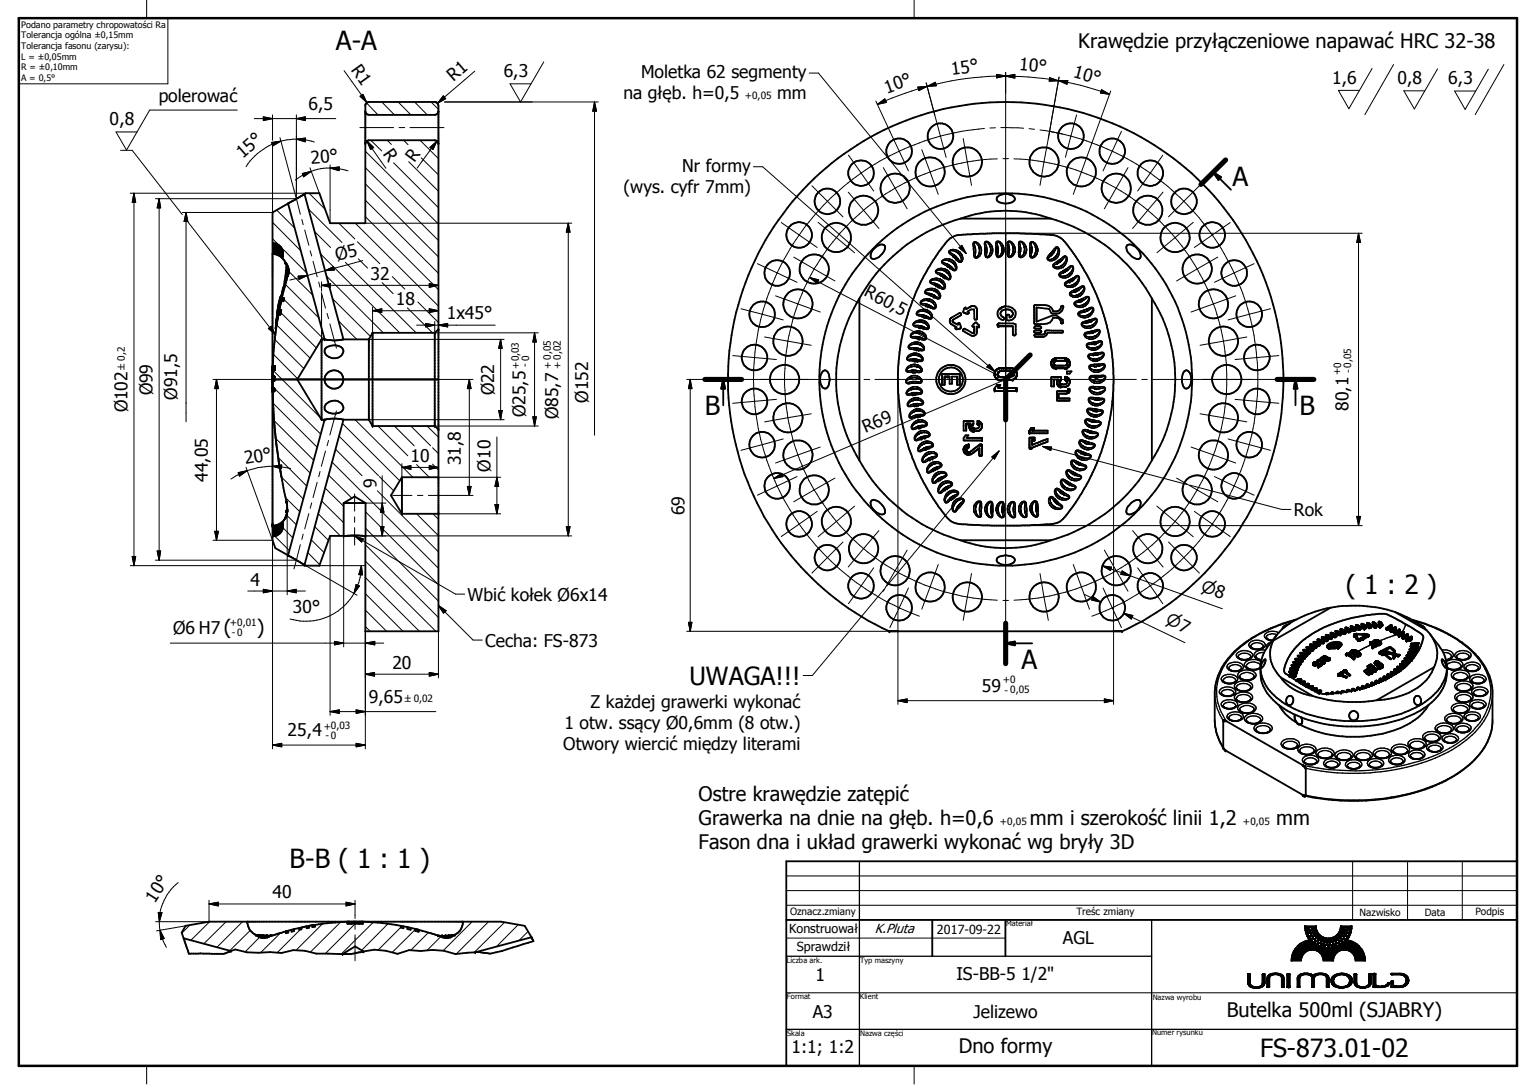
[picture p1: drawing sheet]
<svg xmlns="http://www.w3.org/2000/svg" width="297mm" height="210mm" viewBox="0 0 297 210" stroke-linecap="round" stroke-linejoin="round" font-family="sans-serif">
<defs><g id="words">
<g font-size="5.1">
<text x="64.9" y="9.6">A-A</text>
<text x="238.4" y="35.9">A</text>
<text x="136.3" y="80.2">B</text>
<text x="251.3" y="80.2">B</text>
<text x="260.3" y="114.9">( 1 : 2 )</text>
<text x="197.5" y="129.4">A</text>
<text x="56" y="167.9">B-B ( 1 : 1 )</text>
</g>
<g font-size="4.8">
<text x="133.3" y="132.5">UWAGA!!!</text>
<text x="243.7" y="204.4">FS-873.01-02</text>
</g>
<g font-size="3.9">
<text x="208.5" y="9.3">Krawędzie przyłączeniowe napawać HRC 32-38</text>
<text x="43.3" y="122.6">(</text>
<text x="49.7" y="122.6">)</text>
<text x="135.1" y="155">Ostre krawędzie zatępić</text>
<text x="135.1" y="159.6">Grawerka na dnie na głęb. h=0,6</text>
<text x="199.2" y="159.6">mm i szerokość linii 1,2</text>
<text x="246.8" y="159.6">mm</text>
<text x="135.1" y="164.3">Fason dna i układ grawerki wykonać wg bryły 3D</text>
<text x="237.2" y="196.7">Butelka 500ml (SJABRY)</text>
<text x="185.4" y="203.8">Dno formy</text>
</g>
<g font-size="3.4">
<text x="67.8" y="13.5" transform="rotate(55 67.8 13.5)">R1</text>
<text x="87.7" y="15.9" transform="rotate(-41 87.7 15.9)">R1</text>
<text x="97.4" y="14.9">6,3</text>
<text x="124" y="15.1">Moletka 62 segmenty</text>
<text x="184.1" y="14.5" transform="rotate(-7 184.1 14.5)">15°</text>
<text x="197.1" y="13.6" transform="rotate(5 197.1 13.6)">10°</text>
<text x="207.4" y="15" transform="rotate(15 207.4 15)">10°</text>
<text x="257.6" y="16.3">1,6</text>
<text x="270.3" y="16.3">0,8</text>
<text x="280.1" y="16.3">6,3</text>
<text x="30.7" y="19.8">polerować</text>
<text x="59.7" y="21.3">6,5</text>
<text x="120.6" y="19.2">na głęb. h=0,5</text>
<text x="150.3" y="19.2">mm</text>
<text x="171.5" y="18.1" transform="rotate(-20 171.5 18.1)">10°</text>
<text x="21.2" y="24.3">0,8</text>
<text x="74" y="29.8" transform="rotate(55 74 29.8)">R</text>
<text x="46.9" y="30.7" transform="rotate(-41 46.9 30.7)">15°</text>
<text x="60.2" y="31.7" transform="rotate(-5 60.2 31.7)">20°</text>
<text x="80.2" y="31.5" transform="rotate(-54 80.2 31.5)">R</text>
<text x="131.9" y="33.3">Nr formy</text>
<text x="120.6" y="37.3">(wys. cyfr 7mm)</text>
<text x="65.2" y="50.5" transform="rotate(-15 65.2 50.5)">Ø5</text>
<text x="71.6" y="54.1">32</text>
<text x="76.6" y="59">18</text>
<text x="166.9" y="57.1" transform="rotate(27 166.9 57.1)">R60,5</text>
<text x="86.4" y="61.8">1x45°</text>
<text x="29.5" y="76.5" transform="rotate(-90 29.5 76.5)">Ø99</text>
<text x="34.3" y="77.3" transform="rotate(-90 34.3 77.3)">Ø91,5</text>
<text x="95.5" y="76.5" transform="rotate(-90 95.5 76.5)">Ø22</text>
<text x="113.7" y="77.9" transform="rotate(-90 113.7 77.9)">Ø152</text>
<text x="24.7" y="79.8" transform="rotate(-90 24.7 79.8)">Ø102</text>
<text x="101.6" y="80.7" transform="rotate(-90 101.6 80.7)">Ø25,5</text>
<text x="107.9" y="81.1" transform="rotate(-90 107.9 81.1)">Ø85,7</text>
<text x="167.4" y="83.8" transform="rotate(-23 167.4 83.8)">R69</text>
<text x="260.8" y="79.5" transform="rotate(-90 260.8 79.5)">80,1</text>
<text x="47.5" y="89.8" transform="rotate(-10 47.5 89.8)">20°</text>
<text x="79.4" y="89.3">10</text>
<text x="40.2" y="93.2" transform="rotate(-90 40.2 93.2)">44,05</text>
<text x="72.8" y="94.5" transform="rotate(-90 72.8 94.5)">9</text>
<text x="89.1" y="90" transform="rotate(-90 89.1 90)">31,8</text>
<text x="94.9" y="91.2" transform="rotate(-90 94.9 91.2)">Ø10</text>
<text x="132.4" y="99.7" transform="rotate(-90 132.4 99.7)">69</text>
<text x="250.2" y="99.8">Rok</text>
<text x="48.5" y="113.3">4</text>
<text x="56.6" y="118.6" transform="rotate(-1 56.6 118.6)">30°</text>
<text x="90.4" y="116.2">Wbić kołek Ø6x14</text>
<text x="33.5" y="122.7">Ø6 H7</text>
<text x="93.8" y="125.1">Cecha: FS-873</text>
<text x="75.9" y="129.3">20</text>
<text x="71.3" y="136">9,65</text>
<text x="114.2" y="136.9">Z każdej grawerki wykonać</text>
<text x="189.9" y="133.9">59</text>
<text x="55.6" y="142.3">25,4</text>
<text x="109.2" y="141">1 otw. ssący Ø0,6mm (8 otw.)</text>
<text x="108.9" y="145.1">Otwory wiercić między literami</text>
<text x="52.7" y="173.8">40</text>
<text x="30" y="174.8" transform="rotate(-57 30 174.8)">10°</text>
<text x="205.6" y="182.7">AGL</text>
<text x="157.7" y="189.8">1</text>
<text x="185" y="189.6">IS-BB-5 1/2&quot;</text>
<text x="157.2" y="196.8">A3</text>
<text x="188.3" y="196.9">Jelizewo</text>
<text x="153.1" y="203.7">1:1; 1:2</text>
</g>
<g font-size="3.2">
<text x="232.1" y="114.4" transform="rotate(20 232.1 114.4)">⌀8</text>
<text x="225.3" y="120.6" transform="rotate(26 225.3 120.6)">⌀7</text>
</g>
<text font-size="2.6" x="169.2" y="180.5">K.Pluta</text>
<g font-size="2.4">
<text x="152.6" y="180.6">Konstruował</text>
<text x="154.1" y="184.1">Sprawdził</text>
<text x="181.2" y="180.6">2017-09-22</text>
</g>
<g font-size="1.9">
<text x="144.1" y="19.2">+0,05</text>
<text x="100.4" y="71.4" transform="rotate(-90 100.4 71.4)">+0,03</text>
<text x="102.2" y="71" transform="rotate(-90 102.2 71)">- 0</text>
<text x="106.6" y="71.4" transform="rotate(-90 106.6 71.4)">+ 0,05</text>
<text x="108.5" y="71.4" transform="rotate(-90 108.5 71.4)">+ 0,02</text>
<text x="259.2" y="72.6" transform="rotate(-90 259.2 72.6)">+0</text>
<text x="261.4" y="72.2" transform="rotate(-90 261.4 72.2)">-0,05</text>
<text x="44.4" y="121.2">+0,01</text>
<text x="44.8" y="123">- 0</text>
<text x="193.9" y="132.1">+0</text>
<text x="194.3" y="134.2">- 0,05</text>
<text x="62.6" y="141.1">+0,03</text>
<text x="62.9" y="143">- 0</text>
<text x="193.4" y="159.6">+0,05</text>
<text x="240.4" y="159.6">+0,05</text>
<text x="152.8" y="177.1">Oznacz.zmiany</text>
<text x="208.2" y="177.1">Treśc zmiany</text>
<text x="262.9" y="177.2">Nazwisko</text>
<text x="275.5" y="177.2">Data</text>
<text x="285.3" y="177.1">Podpis</text>
</g>
<g font-size="1.8">
<text x="24.1" y="71.5" transform="rotate(-90 24.1 71.5)">±0,2</text>
<text x="78.3" y="135.8">±0,02</text>
</g>
<g font-size="1.7">
<text x="4.1" y="5.3">Podano parametry chropowatości Ra</text>
<text x="4.1" y="7.4">Tolerancja ogólna ±0,15mm</text>
<text x="4.1" y="9.5">Tolerancja fasonu (zarysu):</text>
<text x="4.1" y="11.6">L = ±0,05mm</text>
<text x="4.1" y="13.6">R = ±0,10mm</text>
<text x="4.1" y="15.7">A = 0,5°</text>
</g>
<g font-size="1.5">
<text x="194.6" y="179.2">Materiał</text>
<text x="152.2" y="186.3">Liczba ark.</text>
<text x="166.3" y="186.2">Typ maszyny</text>
<text x="152.2" y="193.3">Format</text>
<text x="166.3" y="193.3">Klient</text>
<text x="222.9" y="193.4">Nazwa wyrobu</text>
<text x="152.2" y="200.5">Skala</text>
<text x="166.3" y="200.5">Nazwa części</text>
<text x="222.8" y="200.3">Numer rysunku</text>
</g>
</g></defs>
<g fill="none" stroke="#000" stroke-width=".35">
<path d="M55.7 39.4l-3 1.7v63.4l.6 1.5 2.4 1.4M55.7 39.4l7.1 26.3M58.9 37.5l.2-.1h2.7l2 5.8h6.9v-23l.6-.5h12.8l.4 .2 .3 .5v101.7h-14.1v-18.4M58.9 37.5l7.5 28.2M58.9 37.5l-3.2 1.9M70.7 27.7l.2-.4 .4-.2h12.8l.4 .2 .3 .6M84.8 21.5l-.3 .6-.4 .1h-12.8l-.4-.1-.2-.4M156.3 35.6a53.7 53.7 0 0 1 82.1 7 53.7 53.7 0 0 1-21.4 79.5h-45a53.6 53.6 0 0 1-15.7-86.5zM192.8 38.1a2.37 2.37 0 0 1 3.5 .3 1.34 1.34 0 0 1-1.7 1 1.7 1.7 0 0 1-1.9-.9zM234.6 33.3l1.5 1-.5 .5zM234.6 33.3l3.4 3.4M52.7 49.1a2.93 2.93 0 0 1 2.5 1.7l.1 .1"/>
<path d="M53.8 59.5l-.3 2.3v-.4M53.8 59.4l-.4 3.1 .1-.8M53.8 59.4l.4-1.6-.7 3.6M54.3 57.6l.5-2.1-.5 2.1M54.3 57.4l-.5 2M54.3 57.4v.2M54.3 57.9l-.1 .2M54.3 57.6h.1M54.3 57.6v.3M54.4 58.3v.1M54.4 57.8l-.3 .8-.6 2.7M54.4 58.1h.4v-.3h-.4l-.4 2.2"/>
<path d="M54.5 57.7v-.3l-.2 .5M54.5 57.7h.4M54.7 57.7v.1M54.9 57.7l-.1 .3M55.3 50.9l.2 .2M55.3 50.9l.2 .4M55.5 51.3v1.7M55.5 51.3l-.1 .1M55.5 51.1a2.23 2.23 0 0 1 .2 2.2M55.5 51.1l-.6 4.4M55.5 51.5l-.1 .4M55.5 53.6l-1 4.1"/>
<path d="M55.5 53.6v.1M55.5 51.9v.5M55.6 53.3l-.1 .3M55.6 53.3h.1M166.2 57.7a29.5 29.5 0 0 0 0 31.4M166.2 57.7v31.4M168.9 48.3l.5-.5 .8-.5h.5l.4 .2a2.24 2.24 0 0 1-1.7 2.5 .72 .72 0 0 1-1-.1 .72 .72 0 0 1 .1-1zM183.2 46.7a4.8 4.8 0 0 1 3.9-1.4l4.9-.2h4.9l4.3 .2a9 9 0 0 1 3.8 .7l1 .9 2.3 3.2a39.7 39.7 0 0 1 4.1 7.8l.9 2.6a44.2 44.2 0 0 1 2 12.2v1.8a42 42 0 0 1-2.9 14.4l-1.9 4.2-1.6 2.7a25.5 25.5 0 0 1-3.9 5.1l-.3 .1a12 12 0 0 1-3.9 .6l-9.1 .1-3.9-.2a8.1 8.1 0 0 1-3.8-.6 26.3 26.3 0 0 1-5.1-7.2l-.4-.6a46.1 46.1 0 0 1-3.3-8.2l-.4-1.7a44.7 44.7 0 0 1-1.2-8.4l.1-3.8 .2-2.9 .6-3.5 .9-3.4a42.6 42.6 0 0 1 5.7-11.7zM185.8 42.3a32.4 32.4 0 0 0-19.6 15.4M185.8 42.3a25.8 25.8 0 0 1 17.4 0M185.8 42.3h17.4M186.5 59.6l.2-.1 .2 .3 .8-.4a.8 .8 0 0 1 1.2 .4v1.9l-.1 .1h-.3l-.1-.2v-1.7h-.6l-.7 .4 .2 .1a.31 .31 0 0 1-.2 .3 .31 .31 0 0 1-.4-.1l-.4-.2z"/>
<path d="M193.2 59.8l.8-.4a1.95 1.95 0 0 1 2.4 .9 1.33 1.33 0 0 1-1.7 1.6l-.1-.8 .2-.2h.3l.1 .5a.74 .74 0 0 0 .6-.5 .74 .74 0 0 0-.2-.7 1.37 1.37 0 0 0-2.1 .5l.1 .3 .5 .5 .1 .2-.2 .2a1.28 1.28 0 0 1-1-.8 1.28 1.28 0 0 1 .2-1.3zM193.4 59.6h.1M193.9 59.4h-.1M200 59.1l2.1-.1 .7 .2 .5 .3 .4 .7 1-.1 .3-.2 .2-.6 .3-.2a1.22 1.22 0 0 1-1.1 1.6h-.9l-.2-.2-.4-.7-2.5-.3v2.7l3.1-1.2h.8l1.2 .8 .1 .6-.1 .2-.3-.1a.91 .91 0 0 0-.9-1h-.6a1.64 1.64 0 0 1-1.8 1.2h-1.7l-.2-.2zM203.2 42.3a32.2 32.2 0 0 1 19.6 15.4M217.9 47.5a1.35 1.35 0 0 1 1.7 .3 1.73 1.73 0 0 1 .8 2.2 1.95 1.95 0 0 1-2.2-1.1 1.36 1.36 0 0 1-.3-1.4zM222.8 57.7a29.4 29.4 0 0 1 0 31.4M222.8 57.7v31.4M52.7 72.8h.3v.7h-.3M52.7 73.4h32.1M52.7 71.8h.1M52.7 75.1h.3l.1 .2v.3h-.4"/>
<path d="M52.7 70.8h.4v.2M52.7 73.4v.1M52.7 75.1l.1 .5M52.7 75.6a99.7 99.7 0 0 0 1.2 13.6M52.7 75.6l.1 2.1M52.8 77.9l.1 1.1M52.9 79.8l1 9.4M53.1 70.9v.5h-.4M53.3 63.2h.1M53.4 62.9l-.1 .2zM53.4 62.5l-.1 1.1v-.4M53.4 62.5v.3"/>
<path d="M53.5 62.1l-.2 1.1M53.5 62.1l-.1 .4M53.5 62.4l-.1 .5M53.5 61.9l-.1 .6M53.5 62.1h.1M53.6 62.4l-.7 5.2-.2 4.5M53.6 61.4h-.1M53.6 61.5l-.1 .1M53.6 61.8l-.1 .6M53.6 61.8l-.1 .3M53.9 60.7l-.3 1.1M53.9 60.7l-.3 1.7"/>
<path d="M54 60h.4M54 60l-.4 1.8M54.2 60.6v.1M54.2 60.5h.1M54.3 60.3v.4h-.4M54.4 60l-.1 .2M54.4 60.1l-.1 .4M62.2 65.7l-4.7 7.7 4.7 7.8M62.2 65.7v15.5M62.2 65.7l2.1 .2 1.9-.2h5.1M62.9 67.4a2.52 2.52 0 0 1 3.3 0 1.38 1.38 0 0 1-1.3 1.9 1.75 1.75 0 0 1-2.1-1.6zM63.1 78.1a1.94 1.94 0 0 1 3.3 .8v.3a2.32 2.32 0 0 1-3.5 .2 .96 .96 0 0 1 .2-1.3z"/>
<path d="M71.3 65.7v15.5M72 64.4h12.1M72 64.4v18M72 64.4l-.7 1.3M84.1 64.4v18M84.8 63.7l-.7 .7M139.9 73.4l.3 1.8h-.7zM139.9 73.4v5M159 71.9a.74 .74 0 0 1 .9-.1 .74 .74 0 0 1 .4 .7 2.2 2.2 0 0 1-.7 2.7l-.2-.1a2.19 2.19 0 0 1-.5-3zM182.2 72.3h3.4v2.2h-.5v-1.6h-1v1.4h-.5v-1.4h-.9v1.6h-.5zM184 61.5l1.6-1 .2 .1 .1 .3-1.6 1a.58 .58 0 0 0 .6 .7l.3 .2 .2-.3a.84 .84 0 0 1 .3 1l-.8 .2-.2-.3 .3-.1-.6-.3a.96 .96 0 0 1-.7-1.2zM185.8 63.5h.1"/>
<path d="M186.3 63.6h.3l1.7 .9 .1-.2v-1.1h-.2l-.2-.1 .7-.7 .7 .6-.1 .2h-.4v1.1a.83 .83 0 0 1-.5 .7 .83 .83 0 0 1-.9-.3l-1.3-.7zM186.6 60.6h.1M192.4 72l-.1 .5 .2 .5M192.4 72h.1M192.4 71.8h.1M192.4 72.9l.1 .1M192.5 73l.3 .3M192.6 73.1h.1M192.7 73.3h.1M192.8 71.5l-.4 .5M192.8 71.5h.1M192.8 71.5l.5-.3h2.3l.5 .2 .5 .7-.1 .9-.4 .3"/>
<path d="M192.8 73.4l.5 .1h2.4l.4-.1M192.8 74.5h.7l-.5 .6h3.6v.5h-4.2v-.5zM192.8 73.3v.1M192.9 62.8h.1M193 62.7l.1-.1h2.8l.5 .1v2.1l-.1 .1-.4-.1v-1.7h-2.8l-.2-.2zM193.1 71.3h-.1M193.1 72l.3-.2h2.1l.3 .2M193.1 72h.1M195.8 72h.1M195.9 72a.58 .58 0 0 1 0 .8l-.5 .2h-1.9l-.5-.4 .1-.6M196.1 73.3v.1M196.5 72.9h.1"/>
<path d="M196.5 71.8l.1 .1M200 64.9l.2-.2h1.6l.5-.8 3.1 .1 .2 .1-.1 .2-.3 .1h-2.6a.91 .91 0 0 1-.8 .8h-1.7zM200 64l1-.1 .3 .1 .1 .2-.3 .2h-.8l-.2-.1zM200.1 63.2l1-.1 .3 .3-.2 .2h-1l-.2-.1zM203.3 70.6h.1M203.4 69.9l-.1 .1M203.4 69.8h.1M203.5 70.9h.1M203.5 69.6h.1M203.6 71h.1M203.6 69.6l.4-.3h2.2l.6 .6v.8l-.3 .3-.5 .2h-2.1l-.5-.4-.1-.3v-.4zM203.8 71.1h.1"/>
<path d="M203.9 70l.3-.2h1.9l.2 .2 .1 .4-.4 .3h-1.9l-.3-.3zM203.9 69.9v.1M204.4 75.7h2l.1-.1v-.4h.3a.7 .7 0 0 1-.6 1h-1.4v.9h2v.4h-2.4zM204.5 74.2v.1M204.8 74.7h.1M205 73.5h.1M205 74.2h.1M205.4 74.3v.1M206.3 69.9v.1M206.3 73l.4 .3 .2 .4-.1 .6-.5 .5h-1l-.6-.2-.3-.4v-.5l.2-.3h-.8v1.4h-.5v-1.9h1.9v.5l-.3 .3v.3l.4 .3 .6 .1 .4-.2 .1-.3-.1-.4-.4-.1v-.5l.5 .1M206.3 71.8h.9l-.4 .5h-.5zM206.4 74.7h.1"/>
<path d="M206.6 71h.1M206.8 73.4h.1M206.8 69.8h.1M229 71.8a.72 .72 0 0 1 .8-.1 .72 .72 0 0 1 .4 .7 2.29 2.29 0 0 1-.6 2.7l-.2 .1a1.72 1.72 0 0 1-.8-2l.2-.9zM250.5 73.4l.4 1.8h-.7zM250.5 73.4v5M53.9 89.2l1.6 8.5v1.6M53.9 89.2l.5 3.1M55.3 99.9l-.3 .6-.6 .6-1 .5-.7 .1M55.3 100l-.1 .1M55.3 100h-.1M55.3 99.9h.1"/>
<path d="M55.4 99.7l-.1 .2M55.5 99.3l-.2 .7M55.5 99.3l-.1 .4M55.5 99.3v-.3v.4M55.5 98.9l-.1 .7M55.5 98.3l-.1 .6M62.2 81.2l1.9-.2 2.1 .2h5.1M62.8 81.2l-7.1 26.2M66.3 81.2h.1M66.4 81.2l-7.5 28.1M66.5 97.3v6.4M66.5 97.3l2.1-1.2 2.1 1.2"/>
<path d="M66.5 97.3h4.2M70.7 97.3v6.4h-6.9l-2 5.7h-2.7l-.2-.1M71.3 81.2l.7 1.2M72 82.4h12.1M77.7 92.3l-2.1 3.5 2.1 3.6M77.7 92.3h7.1M77.7 99.4h7.1M77.7 92.3v7.1M84.1 82.4l.7 .7M166.2 89.1a32.6 32.6 0 0 0 19.6 15.4M168.6 96.8a1.92 1.92 0 0 1 2.1 1.1l.2 .3a1.24 1.24 0 0 1 .2 1.2 1.42 1.42 0 0 1-1.7-.4l-.9-1-.1-.8zM186.6 86.3l-.3 .5v.5l.3 .5"/>
<path d="M186.6 87.8h.1M186.6 86.3h.1M186.7 86.3l.7-.3v.5l-.4 .2M186.7 84.2h.6l-.4 .5h3v.5h-3.6v-.5zM186.9 87.3h.1M187 86.7l-.1 .1v.5l.3 .2h.3l1.9-1.5h.5v2h-.5v-1.3l-.3 .3M187 87.4h.1M187 86.6v.1M187.1 88h.1M187.6 82h.1M187.8 83.2h.1M188 83.3h.1"/>
<path d="M188 82.6h.1M188.3 82.8v.1M189 87l-.6 .5a1.32 1.32 0 0 1-1.6 .3h-.1M189.1 87h-.1M189.7 81.8l-.2-.2-.5-.2v.5l.2 .1a.44 .44 0 0 1 .1 .7 1 1 0 0 1-1.3 0v-.6M189.7 81.8l.1 .1M189.8 81.9l.1 .8-.5 .6-1 .1-.7-.3-.2-.3v-.6l.2-.2h-.8v1.3h-.6v-1.8h2v.5l-.3 .2M199.1 84.7h1v.4h-.5v1l3-1.2v.6l-3 1.1h-.5zM199.2 83.2h.1M199.3 83.1h.1M199.3 82.9v.1M199.4 82.8h.6l-.4 .5h3v.5h-3.5v-.5z"/>
<path d="M199.9 82.8h.1M218.7 97.4l.6-.5a.78 .78 0 0 1 1.1-.1 .78 .78 0 0 1 .1 1.2 2.34 2.34 0 0 1-2.4 1.4h-.2a1.7 1.7 0 0 1 .8-2zM222.8 89.1a32.3 32.3 0 0 1-19.6 15.4M55.7 107.4l3.2 1.9M185.8 104.5h17.4M185.8 104.5a26.2 26.2 0 0 0 17.4 0M192.9 107.9a2.64 2.64 0 0 1 3.3 .2l.1 .4a2.25 2.25 0 0 1-3.6 0zM250.7 119.8l-3.4 1.1-3 1.3a18.2 18.2 0 0 0-8.3 7.5l-.8 2.2-.3 1.9v5.9l.2 1.4a7.2 7.2 0 0 0 .9 2.7l.6 1M257.3 117.6l-11.1 6.4M269.7 118.4a24.2 24.2 0 0 0-20.8 2.6l-.9 .7-1.1 1.1M269.7 118.4a21.2 21.2 0 0 1 5.2 2.7l1 .8M269.7 118.4l6.2 3.5"/>
<path d="M273 119.9l2.6 .7 3.1 1.3a20.2 20.2 0 0 1 8.4 7 10.3 10.3 0 0 1 1.5 4.6v6.3a11.8 11.8 0 0 1-4.3 8.1 30.8 30.8 0 0 1-15.4 6.5 45.1 45.1 0 0 1-16.6-.5M194.5 124.5l1.8-.4v.7zM194.5 124.5h5.1M236.2 134.1l.4 .4a1.68 1.68 0 0 0 2-.3v-.1M236.5 131.7l.4 .4h.2a2.1 2.1 0 0 0 1.7-.2l.2-.2M236.5 136.6a1.68 1.68 0 0 0 2.5 0M236.6 139.4h.1M236.9 139.4h.1M237 139.4h-.4v5.4M237 139.4h.1M237.1 139.4l15.2 8.9 .2 .3v5.3h-.5l-14.9-8.7M237.7 129.3l.2 .4 .6 .1h1l.6-.3v-.2"/>
<path d="M237.7 138.9l.1 .3 .8 .3 .9-.1 .6-.3M239.1 133a1.52 1.52 0 0 0 1.9 .6l.6-.1 .3-.5M239.1 135.2a1.08 1.08 0 0 0 1.1 .6h1l.5-.3 .2-.3M239.1 135.3h.1M239.4 127.1a1.49 1.49 0 0 0 1.8 .5l.5-.2 .2-.3M239.7 130.9l.2 .3 .8 .4 1.3-.2 .4-.2 .1-.3M239.7 137.3v.2l.4 .2 .7 .3 1.2-.2 .5-.3v-.2M240.1 139v.1M240.1 138.9v.1M241 139.3l.3 .4a2.09 2.09 0 0 0 2.2 0l.3-.4M241 128.9l.1 .3a2.23 2.23 0 0 0 2.7-.1M241.8 125.1l.4 .4h.3a2.1 2.1 0 0 0 1.7-.2l.1-.2"/>
<path d="M242.9 127v.3l.3 .2 .7 .2M244.4 127.7l.2-.1a1.44 1.44 0 0 1-.7 1.6v-.5zM244.9 123.3v.2l.5 .3 .7 .1M246.2 124a5.9 5.9 0 0 0 1.5 7.1M246.9 122.8l-1.6 2.1a8 8 0 0 0 1.9 11.4 16.7 16.7 0 0 0 4.3 2.4M246.9 122.8l-.7 1.2M247.3 136.4a8.5 8.5 0 0 0 3.6 3.5M247.7 131.1l6.1 3.5M247.7 131.1a8.9 8.9 0 0 0 6.1 3.5M248.9 135a.66 .66 0 0 1 .7-.4 .66 .66 0 0 1 .5 .6 .87 .87 0 0 1-.1 .9 .87 .87 0 0 1-.9 .3l-.4-.8zM249.5 130.8h.9M249.6 130.2l.9 .1"/>
<path d="M249.8 129.5l.9 .2M250.1 128.9l.9 .2M250.4 138.4a1.29 1.29 0 0 0 .3 1.3l.2 .2M250.4 138.3v.1M250.4 128.3l.9 .2M250.5 138.3h-.1M250.9 127.7l.8 .2M251.3 127.1l.7 .2M251.4 131.7l-.4 .1M251.5 138.7l.3 .5v.5v.3l-.5 .1M251.8 126.6l.8 .2M252.1 132.1l-.3 .2"/>
<path d="M252.4 126l.7 .3M252.9 132.6l-.3 .1M253 125.5h.1M253.1 125.5l.5 .2M253.7 125h.1M253.7 125l.5 .3M253.8 134.6a27.6 27.6 0 0 0 12.4 .9M254 128.2v.3l.4 .1M254 128.4h.1M254.1 128.3h.1M254.1 128.1v.1M254.2 128.3v.1h1.5l-.1 .2"/>
<path d="M254.2 128.4h.1M254.3 128.4v.2M254.4 124.5l.5 .3M254.4 128.4v.2M254.6 128.2l.2-.1h-.5l-.3 .1v.2M254.6 128.2l-.4 .1 .1 .3M254.9 128.9h.2M254.9 127.6v.2M254.9 127.6l-.2 .2 .6 .1M254.9 127.8h.2M254.9 127.8h.1M255.1 128.9h.1"/>
<path d="M255.1 128.7l-.3 .2M255.1 128.7h.1M255.1 127.7v.2l.7 .2M255.1 127.7l1 .4M255.2 124.1l.4 .2M255.2 127.6h-.3M255.2 127.6h.2l-.3 .1M255.2 127.6v.1M255.3 128.5l-.2 .4M255.3 127.9l.3 .2M255.3 128.5l-.9 .1M255.4 128.7l-.3 .2-.3-.1"/>
<path d="M255.4 128.7h.1M255.5 128.4v.1M255.6 128.6l-.4-.1-.1 .2M255.6 128.6l-.2 .1M255.6 128.1l.4 .2-.1-.1M255.6 127.9h.1M255.7 128.1l.1 .1M255.7 127.3l-.1 .1M255.7 127.3h.1M255.9 128.1v.1M255.9 127.1l-.1 .2M256 127.5l.5 .3"/>
<path d="M256.1 127l.5 .3M256.1 126.9l.6 .2-.4 .2M256.1 127l-.2 .2M256.1 126.9l.1 .3-.2 .1-.1 .2 .3-.1M256.1 126.9l-.7 .4 .2 .1M256.1 127l-.5 .4M256.1 128.1l-.1 .1M256.2 128.1l-.1 .1M256.2 127.4h.1M256.3 127.3l-.1 .2 .3 .1h.3l.1-.2M256.3 127.3l-.1 .3 .2 .1 .5-.1M256.3 127.1v.2"/>
<path d="M256.4 127.1v.1M256.5 127.1h.1M257 127.3l.1 .3-.3 .1M257 127.3l.1 .2M257 127.3l-.2 .1 .1 .2M257 127.4l-.1 .1M257.1 124.6l-.2 .2v.5l.3 .2M257.1 125.4h.1M257.3 124.7v.1M257.3 124.8v.1M257.5 124.7v.1M257.6 125l.5-.3 .6 .1-.4-.1-.5 .3z"/>
<path d="M257.8 124.4l-.8 .4 .3 .1M257.8 124.4h.1M257.8 124.4v.2M257.8 124.4l1.1 .4v.1M258.1 124.8v-.2h-.4l-.4 .3M258.3 125.1h.1M258.3 125h.1M258.4 124.7v.1M258.5 124.9h.1M258.6 125l-.5 .2 .2-.1M258.7 125l-.5 .2M258.7 124.8v.2"/>
<path d="M258.7 125h.1M258.7 130.5h.1M258.8 124.9l-.1 .1M258.9 124.9l-.3-.1-.3 .3M258.9 130.6l1.4 .5M258.9 124.4l.5 .2M259 125.1l-.2 .2M259 124.4a2.51 2.51 0 0 0-2.3 .5l-.1 .1M259 124.4l.2 .3M259 124.4h.1M259.1 130.2l.4-.2 .3 .3-.2 .1-.1-.2h-.2l-.1 .2M259.1 130.5l.4 .1"/>
<path d="M259.1 125v.1M259.1 130.5l.1 .1M259.2 130.3l-.3 .3M259.2 130.4h.1M259.2 130.4l-.1 .1M259.2 130.6h.1M259.2 124.7a1.58 1.58 0 0 1-2 .6l-.3-.2M259.2 130.2l-.4 .2 .1 .2M259.2 124.7l-.2 .4M259.2 130.6l1.1 .5 .3-.1M259.2 130.3h.5M259.2 130.3v.1"/>
<path d="M259.4 130.2h-.1M259.4 124.7a.88 .88 0 0 0-1.3-.5l-.9 .3-.6 .4a.43 .43 0 0 0 .5 .5 2.4 2.4 0 0 0 1.9-.3M259.4 124.7l-.4 .4M259.5 130l-.1 .2M259.5 130.6h.1M259.5 130.8h.1M259.5 130.6l1 .4M259.5 130.3h.1M259.6 130.9h.1M259.7 130.2h.1M259.8 129.8l1.3 .9M259.8 129.8h.6"/>
<path d="M259.8 130.9h.1M259.9 130.9h.1M260 130.9h.1M260.1 129.8l.1 .2M260.1 129.8l.1 .1M260.2 129.9h.1M260.2 130h.1M260.2 129.7v.1M260.2 129.7l.1 .1M260.2 129.9l.3 .3M260.2 130l.3 .3M260.2 129.7h-.4l.1 .2"/>
<path d="M260.3 131l.1 .1M260.4 126.6l1.4 .8M260.4 126.4v.1M260.4 126.4l-.1 .1 .1 .1M260.4 126.5h.4v-.1h-.4v.2M260.5 130.2h.1M260.5 131h.1M260.6 130.2l.6 .4-.2 .1-.5-.4M260.6 130.3h.1M260.7 126.5l1.3 .8-.2 .1M260.8 126.4l.2 .1h-.3v.2l.8 .5M260.8 126.6h.1"/>
<path d="M260.9 130.6h.1M261.1 126.8h.1M261.3 127.1h.1M261.4 125.9v.1l-.2 .2M261.5 127.2h.1M261.5 125.9h.1M261.5 126.2h.1M261.5 126.3h.1M261.6 126.4l-.3-.1-.1-.3 .3-.2h.7l.7 .6M261.6 127.2l.2 .2M261.6 126.2l.9 .5M261.6 126.4h.2"/>
<path d="M261.6 126.4l.1 .1M261.7 126.3h.1M261.8 125.8v.1M261.8 126.4v.1M261.9 122.7l-.1 .2 .3-.1 .1 .3h.1M261.9 126.6l-.3-.2-.1-.4 .2-.1h.4l.5 .4 .2 .2-.1 .3M261.9 126.6h.1M261.9 122.9l.1 .2M261.9 126.6l.4 .2M261.9 122.7h.1M262 125.9l.8 .3 .3 .2v.3l-.9 .1v-.1l-.4-.2M262 125.9l-.6 .1"/>
<path d="M262 123.1h-.2l.3 .1 .2-.1M262 123.1h.1M262 126.6h.1M262.2 126.7h.1M262.2 123v.1M262.3 123.4v-.1h.2l.2 .5M262.3 123.4l.1 .3M262.3 123.4h.2l.1 .3M262.3 122.6l.9 .1-1.1 .1v.2h.4l-.2 .1M262.3 122.6v.1M262.3 126.8h.1M262.3 122.6l-.4 .1"/>
<path d="M262.4 123.7h.1M262.5 126.1v.1M262.5 126.7v.1M262.5 123.6l.2 .2M262.5 126.2h.1M262.7 126.1v.1M262.7 126.8h.1M262.8 126.5l-.3 .2M262.9 126.4h.1M263 126.5h.1M263 126.4v.1M263.1 123.7h.1"/>
<path d="M263.2 123.7l-.3 .1M263.2 123.7l-.4 .1-.4-.1M263.2 123.5l-.5 .2M263.2 123.6h.1M263.3 123.5h-.2l.5-.1v.2l-.4 .1M263.3 123.5l-.1 .2M263.3 123.5l.3 .1M263.6 122.8h.2M263.6 122.9h.1M263.8 122.8l.6 .1-.6 .4h.2M263.8 122.8v.1M263.9 122.7h-.4l.4 .1"/>
<path d="M263.9 122.7l.7 .1M263.9 122.7v.1M263.9 121.5v.1M263.9 129.9h.1M264 129.8l.3 .4M264 129.7h.1M264.1 129.8l.2 .4M264.1 129.8l.1 .2M264.2 123.2l-.2 .1M264.2 130h.1M264.2 123.1l-.2 .2M264.2 123.1h.1"/>
<path d="M264.3 130l.2 .2M264.3 130.2l.5 .2-.1 .2-.2-.4M264.3 130.2l.3 .1M264.3 123.1l-.1 .1M264.3 123.1h.1M264.4 130.2h.1M264.5 129.5v.1M264.5 122.9l-.1 .2M264.5 129.6l-.6 .3M264.5 130.3l.2 .2M264.5 129.6l.2 .2M264.5 128.8h.1"/>
<path d="M264.6 129.7l-.1-.1-.4 .2M264.6 129.7h.1M264.6 128.9h.1M264.6 128.9l-.1 .1M264.6 122.8h.1M264.6 122.8l.1 .1h-.3M264.6 129.7l.1 .1M264.6 122.9v.1M264.7 122.9l-.3 .2M264.7 129.8h.1M264.7 129.7h.1M264.7 128.9h.1"/>
<path d="M264.7 128.7h.1M264.7 128.8v.1M264.7 129.8v.1M264.7 129.9h.1M264.8 129.9l.4 .3M264.8 128.8l.3-.1 .3 .2v.3M264.8 129.8l.3 .4 .3-.1M264.9 129.9h.1M264.9 124.3l.2-.1 1.1 .7-.8 .4M264.9 128.9l.2-.1 .3 .2h-.3l-.1 .3M264.9 129.8l-.5-.3-.6 .3 .1 .1M264.9 129.8h.1"/>
<path d="M264.9 124.3h.1M264.9 124.2h.1M265 129.8h.1M265 124.3l.2 .2M265 121.4h-.2M265 129.1v.1M265 129.8v.1M265 128.8l-.4 .1M265 129.9l.4 .1M265 128.6l.1 .1M265.1 124.4l.4 .2M265.1 124.4h.1"/>
<path d="M265.1 129.2h.1M265.1 129.5h.1M265.1 124.2h.1M265.2 124.5l.3 .1M265.2 129.3h.1M265.2 129.3l.1 .2M265.3 129.4l.4 .3 .2-.1M265.3 128.7a.39 .39 0 0 0-.7 .1l-.2 .1 .2 .1 .3-.1M265.3 128.7h.1M265.3 128.7l.2 .1M265.3 129.2v.3l.1 .2M265.4 128.9l.2 .3"/>
<path d="M265.4 130.1v-.2l.1 .1-.2 .2M265.5 128.9l.1 .1M265.5 128.8v.1M265.5 124.6l.2 .1M265.5 124.6l.6 .4M265.6 129h.1M265.6 124.7v.1M265.6 124.1v.1M265.6 124.1h.1M265.7 129l-.7 .2 .1 .3M265.7 124.7l.2 .1M265.8 124.2l-.1 .1-.1-.2v-.2l.7-.1 .5 .2 .3 .3v.2l-.4 .2"/>
<path d="M265.8 124.8l.1 .1M265.9 124.9l-.3 .3M265.9 124.9l-.6 .2 .1 .2 .2-.1M265.9 124l-.1 .3M265.9 124.5l.3-.2 .2 .1-.4 .1zM266 128.2v-.2l.4-.1 .5 .3 .1 .3M266 128.4h.1M266 124l-.3 .1M266 129.5v-.2l-.2 .1v.4l-.5-.1M266 129.5h.1v.1l-.3 .2-.7-.3M266 128l-.1 .1v.3l.4 .3M266 124.5l.4 .2"/>
<path d="M266 129.3l.1 .3M266 121.2l-.2 .1M266 129.5h-.1M266.1 129.5h.1M266.1 124h.1M266.1 124h-.1M266.1 128.3l.7 .6h.4M266.1 128.2v.2l.3 .4 .4 .2M266.1 128.1v.1M266.2 124a.51 .51 0 0 1 .6 .6l-.1 .1M266.2 123.8v.2M266.3 128.7h.1"/>
<path d="M266.3 128.1h-.2M266.4 127.9v.2l.3 .1 .2 .3M266.4 129.3l.1-.1 .4 .3h-.4zM266.4 124.6l.3 .1M266.4 124l.2 .1M266.4 128.7l.1 .1M266.4 128.6h.1M266.5 128.9h.1M266.5 128.1h-.7l.1 .2M266.5 128.1v.1M266.5 128.8v.1M266.5 129.3l.2 .2"/>
<path d="M266.5 124l.6 .4M266.5 129.2v.1M266.5 129.3v.1M266.6 128.9l.2 .1M266.6 128.2l.1 .1M266.7 128.2h.1M266.7 128.2l.2 .3M266.7 124.6h.1M266.7 126.3h.2M266.8 128.1v.1M266.8 129l.1 .1M266.8 126.3l.2 .1"/>
<path d="M266.9 126.2l.7 .4h.4l1 .9h-.2l-1-.8a.63 .63 0 0 1-.8-.3h-.1zM266.9 126.2l-.1 .1M266.9 124.5h-.6v.1M266.9 128.4h.1M266.9 128.9v.2M266.9 129.1h.2M266.9 128.5l.1 .1M267 126h.1l.4 .4zM267 128.3h.1M267 128.5l.2 .2M267 128.6h.1M267 121.2h-.2"/>
<path d="M267 128.4l.3 .2v.4h-.5M267 128.6l.4 .3M267 128.5h.1M267 126.5l.6 .2M267 126.1v.1M267 126.4v.1M267.1 128.6v.5M267.2 125.9h.3l.3 .3h-.2zM267.3 126l.4 .2M267.3 128.7h.1M267.3 129h.1M267.3 128.8h.1"/>
<path d="M267.4 128.9h.1M267.5 126.1h.1M267.6 126.7h.2l1.2 .9M267.8 125.8l.5 .5M267.8 125.8l1.1-.5 .9 .9M267.8 125.7l1-.4 .8 .8-.1 .3M267.8 125.7l-.2 .1M267.8 125.8l1.6 .6 .3 .3v.5l-.2 .1M267.9 125.7v.1M268.3 126.3h.1M268.4 126.3v.1M268.4 126.4l1 .2"/>
<path d="M268.4 125.5h.1M268.4 126.4l.3 .1M268.6 130.9l.1 .1M268.9 121.6l-.7 .1M269.2 126.5l.2 .1M269.3 130.4l.1 .1M269.4 126.6l.2 .3v.2h-.2l.1 .2M269.4 130.5h.1M269.4 126.6l.4 .4M269.4 130.5l.1 .1M269.5 126.4l.2 .1M269.5 130.6a28.3 28.3 0 0 1-10.3 3.4l-1.3 .2a5 5 0 0 1-4.3-.9l-2.6-1.5"/>
<path d="M269.5 130.6a12.9 12.9 0 0 0 4.7-4.6l.7-1.4a1.91 1.91 0 0 0 .2-1.7l-2.3-1.6-1.3-.7a15 15 0 0 0-3.7-1.9 32.9 32.9 0 0 0-6.5 .9l-1.3 .3a26.8 26.8 0 0 0-5.7 2.4l-1.7 1.1-2 1.9a7.7 7.7 0 0 0-2.2 4.7l.2 .3 2.4 1.5M269.5 127.2v.1M269.6 126.1l-.1 .3M269.6 127.1v.1M269.6 122l-.6 .1M269.6 127l-.1 .1M269.7 126.3l.3 .3 .8 .1h-.8M269.7 126.5h.1M269.7 126.3l.1-.1a1.36 1.36 0 0 0-.9-1l-.2-.1-1.2 .6 .9 .7M269.7 126.3v.2M269.7 126.5l.3 .2M269.9 129.9l.4 .1"/>
<path d="M270 126.7l.2 .1M270.4 122.4l-.6 .1M270.5 129.4l.5 .1M270.5 126.8h.2M271 128.8l.7 .1M271.2 122.9l-.7 .1M271.4 128.3l.3 .1 .8-.1M271.5 128.3h.1M271.9 127.7l.4 .1h.5M271.9 123.3l-.6 .1M272.7 123.8l-.7 .1M272.8 127.8h.1"/>
<path d="M273 127.6l-.2 .2M273.3 127a.85 .85 0 0 1-1 .1M273.7 134.8l.1-.1a.91 .91 0 0 1 1 .6 .91 .91 0 0 1-.5 1.1 .94 .94 0 0 1-.8-.6 .94 .94 0 0 1 .2-1zM273.7 126.4l-.5 .3-.6-.2M274 125.9l-.5 .1-.7-.1M274.1 124.6h.1M274.1 124.6l-.4 .2-.6-.1M274.2 125.2l-.1 .1a.93 .93 0 0 1-1.1 0M275.9 121.9a6.3 6.3 0 0 1 1 8.1 10.9 10.9 0 0 1-7.7 5.1l-3 .4M276.3 136.4a11.5 11.5 0 0 1-6.7 4.9 23.7 23.7 0 0 1-18.7-1.4M276.5 122.7l1.8 2.2a6.6 6.6 0 0 1 .4 7.9 16.3 16.3 0 0 1-10.1 5.9 27.7 27.7 0 0 1-20.1-2.5 9.3 9.3 0 0 1-4.7-6.4v-.5M277.3 129.1l-11.1 6.4"/>
<path d="M278.8 127.6h.1a1.87 1.87 0 0 1 .8 1.6 1.94 1.94 0 0 1-.9-1.6zM278.9 127.6h.1M279.7 139.3l.4 .4 .7 .3 1.2-.2 .4-.2 .2-.3M279.8 129.1a8.5 8.5 0 0 1-4.6 8 24.7 24.7 0 0 1-12.1 3.4 27.3 27.3 0 0 1-11.6-1.8M280.7 127.2l-.4 .3-.6 .2M280.7 127.1v.1M280.7 127v.1M281 130.9a1.12 1.12 0 0 0 1 .7l1.3-.2 .4-.2 .1-.3M281 137.3a1.05 1.05 0 0 0 1.1 .7l1.2-.2 .5-.5M281.7 135.2a1.07 1.07 0 0 0 1.1 .6h.7a1.14 1.14 0 0 0 1-.6M281.7 127.1a.93 .93 0 0 0 .9 .5h.9l.4-.2 .2-.3M281.7 133l.3 .5 1.2 .2a1.45 1.45 0 0 0 1.2-.5l.1-.2"/>
<path d="M282.6 128.9l-.3 .4a2.27 2.27 0 0 1-2.5-.2M283.5 129.3l.3 .4 .5 .1h1.1l.3-.1 .2-.4M283.5 138.9v.1M283.5 129.4v.1M283.5 139v.1M284.6 136.6a1.63 1.63 0 0 0 2.4 0M284.6 131.7l.3 .3a1.77 1.77 0 0 0 2.1-.3M284.6 136.7h.1M284.9 134.1l.2 .3 .4 .2a1.61 1.61 0 0 0 1.8-.2l.1-.3M285.9 138.9a.88 .88 0 0 1-.9 .6l-.9-.1-.6-.3M236.6 144.8l.4 .4M237 145.2h.1"/>
<path d="M242.9 141.2l.1 .3a2.13 2.13 0 0 0 1.7 .3l.8-.3 .2-.3M248.1 144.2l.4 .4a2.32 2.32 0 0 0 2 .1l.4-.5M251.3 145.3l.1 .1M251.9 153.8h.1M252.2 147.3a1.72 1.72 0 0 0 2.3 .3l.2-.3M252.4 148.5h.1M254.2 145.3a1.91 1.91 0 0 1-2.6 .3l-.3-.3M254.8 146a1.28 1.28 0 0 0 1.1 .7l1.1-.1 .5-.3 .1-.3M256.3 148a1.65 1.65 0 0 0 2.4 .2l.1-.2M258.5 146.4v.1M258.5 146.4a1.85 1.85 0 0 0 2 .6l.6-.2 .2-.4M260.6 148.2a1.56 1.56 0 0 0 2.4 0"/>
<path d="M262.2 146.4a1.92 1.92 0 0 0 2.7 .3l.1-.3M262.2 146.4l.1 .1M264.7 148a1.72 1.72 0 0 0 2.4 .2l.1-.2M265.9 146l.2 .3 .5 .3h1.5a.75 .75 0 0 0 .6-.6M268.7 146.1h.1M268.9 147.3l.3 .4a1.93 1.93 0 0 0 2.1-.2l.1-.2M269.4 145.3l.3 .4 .8 .3 1.2-.2 .4-.2 .1-.3M272.6 144.2l.3 .4 .4 .2h1.2a1.11 1.11 0 0 0 1-.6M272.7 146.3a1.76 1.76 0 0 0 2.5 .1v-.1M272.8 146.4h.1M275.5 142.8l.1 .3 .3 .2a2.07 2.07 0 0 0 2.4-.3v-.2M276.2 144.9a1.8 1.8 0 0 0 2.1 .4l.2-.1 .2-.3"/>
<path d="M276.3 145h.1M277.9 141.2a1.92 1.92 0 0 0 2.6 .3l.2-.3M277.9 141.2v.1M279.2 143.2a1.63 1.63 0 0 0 2.5 0M279.2 143.2l.1 .1M281.7 141.1l.4 .4a1.66 1.66 0 0 0 1.5 .1l.5-.5M47.8 178.3a2.97 2.97 0 0 0 2 2.8l.4 .2a2.54 2.54 0 0 0 2.2-.3M56.4 179.9l-.7 .1v.4l-.4 .2v-.4M56.9 179.7v.4l-.5 .2v-.4M56.9 179.7l-.5 .2M57.9 179.5l-1 .2M58.3 179.5v.3l-.4 .1v-.4"/>
<path d="M58.3 179.5h-.4M59.3 179.2l-1 .3M59.8 179.1v.4l-.5 .1v-.4M59.8 179.1l-.5 .1M60.9 178.9v.4l-.5 .1v-.4l-.6 .1M60.9 178.9l-.5 .1M67.2 178.3v.4h.7M67.2 178.3l-3.2 .2-3.1 .4M67.2 178.3v.1M67.3 178.3v.4M67.9 178.7h1.5M68.6 178.6l.8 .1"/>
<path d="M69.4 178.7h.8v-.4l.9 .1 2.8 .2 3.6 .5M70.1 178.3v.4M70.1 178.3l.1 .1M77.5 179.1v.4l.5 .1v-.4M77.5 179.1l.5 .1M78 179.2l.8 .2M78.8 179.4v.3l.6 .2v-.4M78.8 179.4l.6 .1M79.4 179.5l.9 .2M80.3 179.7v.4l.7 .2v-.4M80.3 179.7l.5 .1M80.8 179.8l.2 .1"/>
<path d="M80.8 179.8v.4M81 179.9l3.7 1.1M89.5 178.3a2.66 2.66 0 0 1-1.7 2.6M152.1 166.6h141.3v39.6h-141.3zM152.1 178h141.3M180.3 178v7M194.4 178v7M35.5 181.6h.1M35.5 181.5v.1M35.5 181.5l9.2 2.5M35.6 181.6l.9 2.9h6.8l1.4-.5M44.7 184l.8-.3 2.2 .5 2.3 .1 2.2-.1 2.2 .2 2.3-.6 2.3 .1 2.2 .6 4.5 .1h2.2l2.4-.5"/>
<path d="M49.4 180.8l1.1 .3h1.2M49.6 180.8l1.1 .3M49.7 180.9h.1M49.9 180.8l1.1 .3M50 180.9h.1M50.3 180.8l1 .3M50.8 180.9h.1M50.9 180.9l.6 .2h.6l-.6-.2M52.3 180.9l.2 .1M52.4 181l-.1 .1M52.7 181h-.3M55.3 180.2l-2.9 .8"/>
<path d="M55.3 180.2h.1M55.7 180.1l-.4 .1M70.3 184.1l2.1-.4 2.2 .2 2.3 .6 2.2-.7 2.3 .2 2.2-.2 2.2 .1 2.3 .7 3.8-.4M70.3 184.1l-1.6-1-2.5 1.5M84.7 181h.2M85 181.1h.3M85.5 180.9l-.3 .2M86.2 180.9l-.9 .2M86.8 180.9l-.9 .2M86.8 180.9h.1M87.3 180.9l-.7 .2M87.5 180.9h.1"/>
<path d="M87.7 180.8l-.8 .3h-1.3M87.8 180.9a2.28 2.28 0 0 1-2.9 .1M87.9 180.8l-.7 .3h-.8M88 180.8l-.2 .1M102.8 181.3l.4 .8-6.1 1.9-2.3 .5-2.1-.3h-.8M102.8 181.3l-1.3-2.2-4.6-.8h-56.5l-4.5 .8-.8 1.3 .4 1.1M102.8 181.3l-10.9 2.9"/>
<circle cx="160" cy="39" r="2.49"/>
<circle cx="166.5" cy="33.5" r="2.49"/>
<circle cx="173.1" cy="36.4" r="2.82"/>
<circle cx="173.9" cy="29.2" r="2.45"/>
<circle cx="179.9" cy="33.2" r="2.83"/>
<circle cx="181.9" cy="26.4" r="2.47"/>
<circle cx="187.1" cy="31.3" r="2.81"/>
<circle cx="201.9" cy="31.3" r="2.81"/>
<circle cx="207.1" cy="26.4" r="2.48"/>
<circle cx="209.1" cy="33.3" r="2.83"/>
<circle cx="215.1" cy="29.2" r="2.48"/>
<circle cx="215.9" cy="36.4" r="2.83"/>
<circle cx="222.5" cy="33.5" r="2.47"/>
<circle cx="229" cy="39" r="2.48"/>
<circle cx="150.3" cy="52.8" r="2.48"/>
<circle cx="154.3" cy="58.8" r="2.81"/>
<circle cx="154.5" cy="45.4" r="2.48"/>
<circle cx="157.4" cy="52" r="2.83"/>
<circle cx="161.8" cy="45.9" r="2.83"/>
<circle cx="167" cy="40.7" r="2.83"/>
<circle cx="222" cy="40.7" r="2.82"/>
<circle cx="227.3" cy="45.9" r="2.82"/>
<circle cx="231.5" cy="52" r="2.83"/>
<circle cx="234.4" cy="45.5" r="2.49"/>
<circle cx="234.7" cy="58.8" r="2.84"/>
<circle cx="238.7" cy="52.8" r="2.48"/>
<circle cx="64.6" cy="73.4" r="1.79"/>
<circle cx="145.9" cy="69.2" r="2.47"/>
<circle cx="145.9" cy="77.7" r="2.48"/>
<circle cx="147.4" cy="60.8" r="2.47"/>
<circle cx="151.7" cy="73.4" r="2.83"/>
<circle cx="152.4" cy="66" r="2.83"/>
<circle cx="183.9" cy="73.4" r="2.82"/>
<circle cx="183.9" cy="73.4" r="2.33"/>
<circle cx="194.5" cy="73.4" r="36"/>
<circle cx="236.6" cy="66" r="2.83"/>
<circle cx="237.2" cy="73.4" r="2.84"/>
<circle cx="241.6" cy="60.8" r="2.47"/>
<circle cx="243.1" cy="77.6" r="2.48"/>
<circle cx="243.1" cy="69.2" r="2.47"/>
<circle cx="147.4" cy="86" r="2.48"/>
<circle cx="150.3" cy="94" r="2.48"/>
<circle cx="152.4" cy="80.8" r="2.83"/>
<circle cx="154.3" cy="88" r="2.84"/>
<circle cx="157.4" cy="94.8" r="2.83"/>
<circle cx="231.5" cy="94.8" r="2.84"/>
<circle cx="234.7" cy="88" r="2.83"/>
<circle cx="236.6" cy="80.8" r="2.82"/>
<circle cx="238.7" cy="94" r="2.48"/>
<circle cx="241.6" cy="86" r="2.48"/>
<circle cx="154.5" cy="101.3" r="2.47"/>
<circle cx="160" cy="107.9" r="2.47"/>
<circle cx="161.7" cy="100.9" r="2.83"/>
<circle cx="166.5" cy="113.3" r="2.48"/>
<circle cx="167" cy="106.1" r="2.83"/>
<circle cx="173.1" cy="110.4" r="2.82"/>
<circle cx="173.9" cy="117.6" r="2.48"/>
<circle cx="179.9" cy="113.6" r="2.83"/>
<circle cx="187.1" cy="115.5" r="2.83"/>
<circle cx="201.9" cy="115.5" r="2.82"/>
<circle cx="209.1" cy="113.6" r="2.82"/>
<circle cx="215.1" cy="117.6" r="2.48"/>
<circle cx="215.9" cy="110.4" r="2.83"/>
<circle cx="222" cy="106.1" r="2.84"/>
<circle cx="222.5" cy="113.3" r="2.48"/>
<circle cx="227.2" cy="100.9" r="2.84"/>
<circle cx="228.9" cy="107.9" r="2.47"/>
<circle cx="234.4" cy="101.4" r="2.47"/>
<circle cx="261.8" cy="138.5" r=".91"/>
</g>
<g fill="#000">
<circle cx="55.7" cy="39.4" r=".18"/>
<circle cx="54.2" cy="58.1" r=".18"/>
<circle cx="54.4" cy="58.1" r=".18"/>
<circle cx="54.4" cy="57.9" r=".18"/>
<circle cx="54.4" cy="57.8" r=".18"/>
<circle cx="54.5" cy="58.1" r=".18"/>
<circle cx="54.5" cy="57.4" r=".18"/>
<circle cx="54.5" cy="57.7" r=".18"/>
<circle cx="54.6" cy="57.7" r=".18"/>
<circle cx="54.6" cy="58.1" r=".18"/>
<circle cx="54.7" cy="57.7" r=".18"/>
<circle cx="54.7" cy="58.1" r=".18"/>
<circle cx="54.7" cy="57.8" r=".18"/>
<circle cx="54.8" cy="57.7" r=".18"/>
<circle cx="54.8" cy="58.1" r=".18"/>
<circle cx="54.8" cy="57.8" r=".18"/>
<circle cx="54.8" cy="57.9" r=".18"/>
<circle cx="54.8" cy="58" r=".18"/>
<circle cx="54.9" cy="57.7" r=".18"/>
<circle cx="55.2" cy="50.8" r=".18"/>
<circle cx="55.3" cy="50.8" r=".18"/>
<circle cx="55.3" cy="50.9" r=".18"/>
<circle cx="55.4" cy="51.4" r=".18"/>
<circle cx="55.5" cy="53" r=".18"/>
<circle cx="55.5" cy="53.7" r=".18"/>
<circle cx="55.5" cy="53.6" r=".18"/>
<circle cx="55.5" cy="53.4" r=".18"/>
<circle cx="55.5" cy="52.2" r=".18"/>
<circle cx="55.5" cy="52.3" r=".18"/>
<circle cx="55.5" cy="53.5" r=".18"/>
<circle cx="55.5" cy="52" r=".18"/>
<circle cx="55.6" cy="53.4" r=".18"/>
<circle cx="55.6" cy="53.3" r=".18"/>
<circle cx="55.7" cy="53.2" r=".18"/>
<circle cx="193.5" cy="59.6" r=".18"/>
<circle cx="193.6" cy="59.5" r=".18"/>
<circle cx="52.7" cy="73.4" r=".18"/>
<circle cx="52.7" cy="73.3" r=".18"/>
<circle cx="52.7" cy="73.5" r=".18"/>
<circle cx="52.7" cy="73.2" r=".18"/>
<circle cx="52.7" cy="75.1" r=".18"/>
<circle cx="52.7" cy="70.8" r=".18"/>
<circle cx="52.7" cy="75.3" r=".18"/>
<circle cx="52.7" cy="75.2" r=".18"/>
<circle cx="52.7" cy="71.8" r=".18"/>
<circle cx="52.7" cy="71.4" r=".18"/>
<circle cx="52.7" cy="71.3" r=".18"/>
<circle cx="52.7" cy="75.6" r=".18"/>
<circle cx="52.7" cy="75.4" r=".18"/>
<circle cx="52.7" cy="71.6" r=".18"/>
<circle cx="52.7" cy="71.7" r=".18"/>
<circle cx="52.7" cy="71" r=".18"/>
<circle cx="52.7" cy="70.9" r=".18"/>
<circle cx="52.7" cy="72.8" r=".18"/>
<circle cx="52.7" cy="71.5" r=".18"/>
<circle cx="52.7" cy="71.2" r=".18"/>
<circle cx="52.7" cy="71.1" r=".18"/>
<circle cx="52.8" cy="70.8" r=".18"/>
<circle cx="52.8" cy="75.6" r=".18"/>
<circle cx="52.8" cy="73.4" r=".18"/>
<circle cx="52.8" cy="71.4" r=".18"/>
<circle cx="52.8" cy="72.8" r=".18"/>
<circle cx="52.9" cy="73.4" r=".18"/>
<circle cx="52.9" cy="72.8" r=".18"/>
<circle cx="52.9" cy="70.8" r=".18"/>
<circle cx="52.9" cy="71.4" r=".18"/>
<circle cx="53" cy="71.4" r=".18"/>
<circle cx="53" cy="73.4" r=".18"/>
<circle cx="53" cy="72.8" r=".18"/>
<circle cx="53" cy="70.8" r=".18"/>
<circle cx="53" cy="73.5" r=".18"/>
<circle cx="53" cy="73" r=".18"/>
<circle cx="53" cy="75.1" r=".18"/>
<circle cx="53" cy="73.1" r=".18"/>
<circle cx="53" cy="73.2" r=".18"/>
<circle cx="53" cy="72.9" r=".18"/>
<circle cx="53" cy="75.2" r=".18"/>
<circle cx="53.1" cy="75.3" r=".18"/>
<circle cx="53.1" cy="75.5" r=".18"/>
<circle cx="53.1" cy="75.6" r=".18"/>
<circle cx="53.1" cy="71.1" r=".18"/>
<circle cx="53.1" cy="71.2" r=".18"/>
<circle cx="53.1" cy="71.3" r=".18"/>
<circle cx="53.1" cy="71.4" r=".18"/>
<circle cx="53.1" cy="75.4" r=".18"/>
<circle cx="53.1" cy="70.8" r=".18"/>
<circle cx="53.1" cy="71" r=".18"/>
<circle cx="53.1" cy="70.9" r=".18"/>
<circle cx="53.5" cy="61.8" r=".18"/>
<circle cx="53.5" cy="61.3" r=".18"/>
<circle cx="53.5" cy="61.9" r=".18"/>
<circle cx="53.6" cy="61.4" r=".18"/>
<circle cx="53.7" cy="61.3" r=".18"/>
<circle cx="53.8" cy="61.1" r=".18"/>
<circle cx="53.8" cy="61.2" r=".18"/>
<circle cx="53.8" cy="60.9" r=".18"/>
<circle cx="53.8" cy="61" r=".18"/>
<circle cx="53.9" cy="60.7" r=".18"/>
<circle cx="54" cy="60.7" r=".18"/>
<circle cx="54" cy="60" r=".18"/>
<circle cx="54.1" cy="60.7" r=".18"/>
<circle cx="54.1" cy="60" r=".18"/>
<circle cx="54.2" cy="60.7" r=".18"/>
<circle cx="54.2" cy="60.6" r=".18"/>
<circle cx="54.2" cy="60" r=".18"/>
<circle cx="54.2" cy="60.5" r=".18"/>
<circle cx="54.3" cy="60.5" r=".18"/>
<circle cx="54.3" cy="60.4" r=".18"/>
<circle cx="54.3" cy="60.6" r=".18"/>
<circle cx="54.3" cy="60" r=".18"/>
<circle cx="54.3" cy="60.2" r=".18"/>
<circle cx="54.3" cy="60.3" r=".18"/>
<circle cx="54.4" cy="60.1" r=".18"/>
<circle cx="62.2" cy="65.7" r=".18"/>
<circle cx="62.8" cy="65.7" r=".18"/>
<circle cx="71.3" cy="65.7" r=".18"/>
<circle cx="84.8" cy="63.7" r=".18"/>
<circle cx="183.2" cy="72.9" r=".18"/>
<circle cx="183.3" cy="72.9" r=".18"/>
<circle cx="183.4" cy="72.9" r=".18"/>
<circle cx="188.4" cy="64.3" r=".18"/>
<circle cx="189.3" cy="63.2" r=".18"/>
<circle cx="189.4" cy="63.1" r=".18"/>
<circle cx="192.3" cy="72.5" r=".18"/>
<circle cx="192.3" cy="72.4" r=".18"/>
<circle cx="192.4" cy="72.1" r=".18"/>
<circle cx="192.4" cy="75.4" r=".18"/>
<circle cx="192.4" cy="75.6" r=".18"/>
<circle cx="192.4" cy="75.3" r=".18"/>
<circle cx="192.4" cy="75.1" r=".18"/>
<circle cx="192.4" cy="75.5" r=".18"/>
<circle cx="192.4" cy="75.2" r=".18"/>
<circle cx="192.4" cy="72.6" r=".18"/>
<circle cx="192.5" cy="71.8" r=".18"/>
<circle cx="192.6" cy="73.2" r=".18"/>
<circle cx="192.7" cy="73.2" r=".18"/>
<circle cx="192.7" cy="71.5" r=".18"/>
<circle cx="192.8" cy="74.5" r=".18"/>
<circle cx="192.9" cy="74.5" r=".18"/>
<circle cx="193" cy="72.4" r=".18"/>
<circle cx="193" cy="72.5" r=".18"/>
<circle cx="193" cy="74.5" r=".18"/>
<circle cx="193" cy="72.2" r=".18"/>
<circle cx="193" cy="63" r=".18"/>
<circle cx="193" cy="72.3" r=".18"/>
<circle cx="193" cy="72.1" r=".18"/>
<circle cx="193" cy="63.1" r=".18"/>
<circle cx="193" cy="72.6" r=".18"/>
<circle cx="193" cy="72.7" r=".18"/>
<circle cx="193.1" cy="72" r=".18"/>
<circle cx="193.1" cy="72.8" r=".18"/>
<circle cx="193.1" cy="63.1" r=".18"/>
<circle cx="193.1" cy="74.5" r=".18"/>
<circle cx="193.2" cy="73.5" r=".18"/>
<circle cx="193.2" cy="71.2" r=".18"/>
<circle cx="193.2" cy="74.5" r=".18"/>
<circle cx="193.3" cy="74.5" r=".18"/>
<circle cx="193.4" cy="74.5" r=".18"/>
<circle cx="193.6" cy="71.2" r=".18"/>
<circle cx="193.7" cy="71.2" r=".18"/>
<circle cx="194" cy="71.2" r=".18"/>
<circle cx="194.1" cy="71.2" r=".18"/>
<circle cx="194.4" cy="71.2" r=".18"/>
<circle cx="194.5" cy="71.2" r=".18"/>
<circle cx="194.6" cy="71.2" r=".18"/>
<circle cx="194.7" cy="71.2" r=".18"/>
<circle cx="195" cy="71.2" r=".18"/>
<circle cx="195.3" cy="71.2" r=".18"/>
<circle cx="195.4" cy="71.2" r=".18"/>
<circle cx="195.8" cy="73.5" r=".18"/>
<circle cx="195.8" cy="71.2" r=".18"/>
<circle cx="195.9" cy="71.3" r=".18"/>
<circle cx="195.9" cy="73.4" r=".18"/>
<circle cx="195.9" cy="72" r=".18"/>
<circle cx="196" cy="72.6" r=".18"/>
<circle cx="196" cy="72.4" r=".18"/>
<circle cx="196" cy="72.3" r=".18"/>
<circle cx="196.3" cy="71.6" r=".18"/>
<circle cx="196.4" cy="71.6" r=".18"/>
<circle cx="196.5" cy="73" r=".18"/>
<circle cx="196.6" cy="72" r=".18"/>
<circle cx="196.6" cy="75.4" r=".18"/>
<circle cx="196.6" cy="75.3" r=".18"/>
<circle cx="196.6" cy="75.6" r=".18"/>
<circle cx="196.6" cy="75.1" r=".18"/>
<circle cx="196.6" cy="75.2" r=".18"/>
<circle cx="196.6" cy="75.5" r=".18"/>
<circle cx="196.6" cy="72.5" r=".18"/>
<circle cx="196.6" cy="72.4" r=".18"/>
<circle cx="196.6" cy="72.6" r=".18"/>
<circle cx="203.3" cy="70.2" r=".18"/>
<circle cx="203.3" cy="70.3" r=".18"/>
<circle cx="203.4" cy="70.6" r=".18"/>
<circle cx="203.4" cy="70.7" r=".18"/>
<circle cx="203.4" cy="69.9" r=".18"/>
<circle cx="203.4" cy="69.8" r=".18"/>
<circle cx="203.5" cy="69.7" r=".18"/>
<circle cx="203.5" cy="70.9" r=".18"/>
<circle cx="203.5" cy="71" r=".18"/>
<circle cx="203.6" cy="69.6" r=".18"/>
<circle cx="203.6" cy="71" r=".18"/>
<circle cx="203.7" cy="71.1" r=".18"/>
<circle cx="203.8" cy="71.1" r=".18"/>
<circle cx="203.8" cy="69.4" r=".18"/>
<circle cx="203.8" cy="70.2" r=".18"/>
<circle cx="203.8" cy="70.3" r=".18"/>
<circle cx="203.8" cy="70.4" r=".18"/>
<circle cx="203.8" cy="70.1" r=".18"/>
<circle cx="203.8" cy="70.5" r=".18"/>
<circle cx="203.9" cy="70" r=".18"/>
<circle cx="203.9" cy="70.5" r=".18"/>
<circle cx="203.9" cy="70.6" r=".18"/>
<circle cx="203.9" cy="69.3" r=".18"/>
<circle cx="203.9" cy="69.9" r=".18"/>
<circle cx="204" cy="71.2" r=".18"/>
<circle cx="204.2" cy="71.2" r=".18"/>
<circle cx="204.2" cy="69.3" r=".18"/>
<circle cx="204.3" cy="71.2" r=".18"/>
<circle cx="204.3" cy="69.3" r=".18"/>
<circle cx="204.4" cy="73.9" r=".18"/>
<circle cx="204.4" cy="74" r=".18"/>
<circle cx="204.4" cy="74.1" r=".18"/>
<circle cx="204.4" cy="73.8" r=".18"/>
<circle cx="204.5" cy="73.7" r=".18"/>
<circle cx="204.5" cy="74.3" r=".18"/>
<circle cx="204.5" cy="73.6" r=".18"/>
<circle cx="204.6" cy="74.4" r=".18"/>
<circle cx="204.6" cy="73.5" r=".18"/>
<circle cx="204.6" cy="74.5" r=".18"/>
<circle cx="204.6" cy="73.4" r=".18"/>
<circle cx="204.7" cy="74.5" r=".18"/>
<circle cx="204.8" cy="74.6" r=".18"/>
<circle cx="204.8" cy="74.7" r=".18"/>
<circle cx="204.9" cy="74.7" r=".18"/>
<circle cx="204.9" cy="73.7" r=".18"/>
<circle cx="204.9" cy="74" r=".18"/>
<circle cx="204.9" cy="73.9" r=".18"/>
<circle cx="204.9" cy="73.8" r=".18"/>
<circle cx="205" cy="73.7" r=".18"/>
<circle cx="205" cy="74.1" r=".18"/>
<circle cx="205" cy="74" r=".18"/>
<circle cx="205" cy="73.6" r=".18"/>
<circle cx="205" cy="74.2" r=".18"/>
<circle cx="205" cy="74.8" r=".18"/>
<circle cx="205.1" cy="74.8" r=".18"/>
<circle cx="205.1" cy="73.5" r=".18"/>
<circle cx="205.1" cy="74.2" r=".18"/>
<circle cx="205.2" cy="74.8" r=".18"/>
<circle cx="205.2" cy="74.3" r=".18"/>
<circle cx="205.2" cy="73.4" r=".18"/>
<circle cx="205.9" cy="69.3" r=".18"/>
<circle cx="205.9" cy="71.2" r=".18"/>
<circle cx="206" cy="73.4" r=".18"/>
<circle cx="206.1" cy="72.9" r=".18"/>
<circle cx="206.1" cy="69.3" r=".18"/>
<circle cx="206.1" cy="71.2" r=".18"/>
<circle cx="206.1" cy="73.4" r=".18"/>
<circle cx="206.2" cy="73.5" r=".18"/>
<circle cx="206.2" cy="73.4" r=".18"/>
<circle cx="206.2" cy="71.2" r=".18"/>
<circle cx="206.2" cy="69.3" r=".18"/>
<circle cx="206.3" cy="73" r=".18"/>
<circle cx="206.3" cy="71.2" r=".18"/>
<circle cx="206.3" cy="70.6" r=".18"/>
<circle cx="206.3" cy="71.1" r=".18"/>
<circle cx="206.3" cy="70.5" r=".18"/>
<circle cx="206.4" cy="70.2" r=".18"/>
<circle cx="206.4" cy="70.4" r=".18"/>
<circle cx="206.4" cy="73" r=".18"/>
<circle cx="206.5" cy="75.6" r=".18"/>
<circle cx="206.5" cy="69.5" r=".18"/>
<circle cx="206.5" cy="73.1" r=".18"/>
<circle cx="206.5" cy="71.1" r=".18"/>
<circle cx="206.5" cy="75.4" r=".18"/>
<circle cx="206.5" cy="75.3" r=".18"/>
<circle cx="206.5" cy="75.5" r=".18"/>
<circle cx="206.6" cy="73.2" r=".18"/>
<circle cx="206.7" cy="73.2" r=".18"/>
<circle cx="206.7" cy="69.7" r=".18"/>
<circle cx="206.7" cy="70.8" r=".18"/>
<circle cx="206.8" cy="73.5" r=".18"/>
<circle cx="206.8" cy="69.8" r=".18"/>
<circle cx="206.8" cy="70.7" r=".18"/>
<circle cx="206.8" cy="73.7" r=".18"/>
<circle cx="206.8" cy="73.6" r=".18"/>
<circle cx="206.8" cy="70" r=".18"/>
<circle cx="206.8" cy="70.5" r=".18"/>
<circle cx="206.8" cy="70.6" r=".18"/>
<circle cx="206.8" cy="70.1" r=".18"/>
<circle cx="206.9" cy="70.2" r=".18"/>
<circle cx="206.9" cy="70.3" r=".18"/>
<circle cx="206.9" cy="73.8" r=".18"/>
<circle cx="55.4" cy="98.9" r=".18"/>
<circle cx="55.4" cy="97" r=".18"/>
<circle cx="55.5" cy="98.9" r=".18"/>
<circle cx="55.5" cy="98.8" r=".18"/>
<circle cx="55.5" cy="98.6" r=".18"/>
<circle cx="55.5" cy="98.5" r=".18"/>
<circle cx="55.5" cy="99" r=".18"/>
<circle cx="55.5" cy="98.7" r=".18"/>
<circle cx="62.8" cy="81.2" r=".18"/>
<circle cx="66.5" cy="97.3" r=".18"/>
<circle cx="72" cy="82.4" r=".18"/>
<circle cx="77.7" cy="99.4" r=".18"/>
<circle cx="84.1" cy="82.4" r=".18"/>
<circle cx="84.8" cy="99.4" r=".18"/>
<circle cx="84.8" cy="83.1" r=".18"/>
<circle cx="186.3" cy="86.8" r=".18"/>
<circle cx="186.3" cy="86.9" r=".18"/>
<circle cx="186.4" cy="86.7" r=".18"/>
<circle cx="186.5" cy="86.5" r=".18"/>
<circle cx="186.6" cy="86.4" r=".18"/>
<circle cx="186.6" cy="86.3" r=".18"/>
<circle cx="186.7" cy="86.2" r=".18"/>
<circle cx="186.8" cy="86.2" r=".18"/>
<circle cx="186.9" cy="87.1" r=".18"/>
<circle cx="186.9" cy="86.9" r=".18"/>
<circle cx="186.9" cy="87" r=".18"/>
<circle cx="186.9" cy="87.2" r=".18"/>
<circle cx="186.9" cy="86.8" r=".18"/>
<circle cx="186.9" cy="87.3" r=".18"/>
<circle cx="187" cy="87.4" r=".18"/>
<circle cx="187" cy="82" r=".18"/>
<circle cx="187" cy="86.1" r=".18"/>
<circle cx="187" cy="86.7" r=".18"/>
<circle cx="187.1" cy="87.4" r=".18"/>
<circle cx="187.1" cy="87.5" r=".18"/>
<circle cx="187.1" cy="86.1" r=".18"/>
<circle cx="187.1" cy="86.6" r=".18"/>
<circle cx="187.2" cy="87.5" r=".18"/>
<circle cx="187.2" cy="82" r=".18"/>
<circle cx="187.2" cy="86.6" r=".18"/>
<circle cx="187.2" cy="86" r=".18"/>
<circle cx="187.3" cy="86.5" r=".18"/>
<circle cx="187.3" cy="86" r=".18"/>
<circle cx="187.3" cy="87.5" r=".18"/>
<circle cx="187.3" cy="82" r=".18"/>
<circle cx="187.4" cy="86" r=".18"/>
<circle cx="187.4" cy="87.5" r=".18"/>
<circle cx="187.4" cy="82" r=".18"/>
<circle cx="187.5" cy="87.5" r=".18"/>
<circle cx="187.5" cy="82.7" r=".18"/>
<circle cx="187.5" cy="82.5" r=".18"/>
<circle cx="187.5" cy="82.4" r=".18"/>
<circle cx="187.5" cy="82.3" r=".18"/>
<circle cx="187.5" cy="82" r=".18"/>
<circle cx="187.5" cy="82.8" r=".18"/>
<circle cx="187.5" cy="82.2" r=".18"/>
<circle cx="187.6" cy="82.1" r=".18"/>
<circle cx="187.6" cy="82.9" r=".18"/>
<circle cx="187.6" cy="82" r=".18"/>
<circle cx="187.6" cy="83" r=".18"/>
<circle cx="187.6" cy="87.4" r=".18"/>
<circle cx="187.7" cy="82" r=".18"/>
<circle cx="187.7" cy="83.1" r=".18"/>
<circle cx="187.8" cy="83.2" r=".18"/>
<circle cx="187.9" cy="83.2" r=".18"/>
<circle cx="188" cy="82.2" r=".18"/>
<circle cx="188" cy="82.3" r=".18"/>
<circle cx="188" cy="82.5" r=".18"/>
<circle cx="188" cy="82.6" r=".18"/>
<circle cx="188" cy="82.4" r=".18"/>
<circle cx="188" cy="83.3" r=".18"/>
<circle cx="188" cy="82.7" r=".18"/>
<circle cx="188.1" cy="82.7" r=".18"/>
<circle cx="188.1" cy="82.1" r=".18"/>
<circle cx="188.1" cy="83.4" r=".18"/>
<circle cx="188.1" cy="82.8" r=".18"/>
<circle cx="188.1" cy="82" r=".18"/>
<circle cx="188.2" cy="82.8" r=".18"/>
<circle cx="188.2" cy="82" r=".18"/>
<circle cx="188.3" cy="83.4" r=".18"/>
<circle cx="188.3" cy="82" r=".18"/>
<circle cx="188.3" cy="82.8" r=".18"/>
<circle cx="188.4" cy="83.4" r=".18"/>
<circle cx="188.4" cy="82.9" r=".18"/>
<circle cx="189" cy="81.9" r=".18"/>
<circle cx="189.1" cy="82" r=".18"/>
<circle cx="189.1" cy="81.4" r=".18"/>
<circle cx="189.2" cy="82" r=".18"/>
<circle cx="189.3" cy="82" r=".18"/>
<circle cx="189.3" cy="81.5" r=".18"/>
<circle cx="189.3" cy="82.1" r=".18"/>
<circle cx="189.4" cy="88" r=".18"/>
<circle cx="189.4" cy="86" r=".18"/>
<circle cx="189.4" cy="81.6" r=".18"/>
<circle cx="189.5" cy="88" r=".18"/>
<circle cx="189.5" cy="86" r=".18"/>
<circle cx="189.5" cy="81.6" r=".18"/>
<circle cx="189.6" cy="86" r=".18"/>
<circle cx="189.6" cy="88" r=".18"/>
<circle cx="189.6" cy="81.7" r=".18"/>
<circle cx="189.7" cy="88" r=".18"/>
<circle cx="189.7" cy="86" r=".18"/>
<circle cx="189.7" cy="81.8" r=".18"/>
<circle cx="189.8" cy="88" r=".18"/>
<circle cx="189.8" cy="86" r=".18"/>
<circle cx="189.8" cy="81.9" r=".18"/>
<circle cx="189.8" cy="82" r=".18"/>
<circle cx="189.9" cy="88" r=".18"/>
<circle cx="189.9" cy="86" r=".18"/>
<circle cx="189.9" cy="85.1" r=".18"/>
<circle cx="189.9" cy="82.2" r=".18"/>
<circle cx="189.9" cy="82.3" r=".18"/>
<circle cx="189.9" cy="84.8" r=".18"/>
<circle cx="189.9" cy="84.9" r=".18"/>
<circle cx="189.9" cy="84.7" r=".18"/>
<circle cx="189.9" cy="85" r=".18"/>
<circle cx="199.1" cy="83.5" r=".18"/>
<circle cx="199.1" cy="86.6" r=".18"/>
<circle cx="199.1" cy="83.7" r=".18"/>
<circle cx="199.1" cy="83.6" r=".18"/>
<circle cx="199.1" cy="83.4" r=".18"/>
<circle cx="199.1" cy="83.3" r=".18"/>
<circle cx="199.1" cy="83.2" r=".18"/>
<circle cx="199.2" cy="86.6" r=".18"/>
<circle cx="199.2" cy="83.2" r=".18"/>
<circle cx="199.2" cy="83.1" r=".18"/>
<circle cx="199.3" cy="83" r=".18"/>
<circle cx="199.3" cy="86.6" r=".18"/>
<circle cx="199.3" cy="82.9" r=".18"/>
<circle cx="199.4" cy="82.8" r=".18"/>
<circle cx="199.4" cy="86.6" r=".18"/>
<circle cx="199.5" cy="82.8" r=".18"/>
<circle cx="199.5" cy="86.6" r=".18"/>
<circle cx="199.6" cy="82.8" r=".18"/>
<circle cx="199.6" cy="86.6" r=".18"/>
<circle cx="199.6" cy="84.7" r=".18"/>
<circle cx="199.6" cy="85.1" r=".18"/>
<circle cx="199.6" cy="85.6" r=".18"/>
<circle cx="199.6" cy="85.3" r=".18"/>
<circle cx="199.6" cy="85.8" r=".18"/>
<circle cx="199.6" cy="85.9" r=".18"/>
<circle cx="199.7" cy="83.2" r=".18"/>
<circle cx="199.7" cy="84.7" r=".18"/>
<circle cx="199.7" cy="82.8" r=".18"/>
<circle cx="199.7" cy="85.1" r=".18"/>
<circle cx="199.8" cy="82.8" r=".18"/>
<circle cx="199.8" cy="83.1" r=".18"/>
<circle cx="199.8" cy="85.1" r=".18"/>
<circle cx="199.8" cy="84.7" r=".18"/>
<circle cx="199.9" cy="83" r=".18"/>
<circle cx="199.9" cy="85.1" r=".18"/>
<circle cx="199.9" cy="82.8" r=".18"/>
<circle cx="199.9" cy="82.9" r=".18"/>
<circle cx="199.9" cy="84.7" r=".18"/>
<circle cx="200" cy="85.1" r=".18"/>
<circle cx="200.1" cy="85.1" r=".18"/>
<circle cx="52.7" cy="101.7" r=".18"/>
<circle cx="52.7" cy="101.6" r=".18"/>
<circle cx="52.7" cy="101.5" r=".18"/>
<circle cx="52.7" cy="101.4" r=".18"/>
<circle cx="55.2" cy="100.1" r=".18"/>
<circle cx="55.2" cy="100.2" r=".18"/>
<circle cx="55.7" cy="107.4" r=".18"/>
<circle cx="58.9" cy="109.3" r=".18"/>
<circle cx="66.5" cy="103.7" r=".18"/>
<circle cx="70.7" cy="103.7" r=".18"/>
<circle cx="172" cy="122.1" r=".18"/>
<circle cx="217" cy="122.1" r=".18"/>
<circle cx="236.6" cy="131.7" r=".18"/>
<circle cx="236.6" cy="139.4" r=".18"/>
<circle cx="236.7" cy="139.4" r=".18"/>
<circle cx="236.8" cy="139.4" r=".18"/>
<circle cx="236.9" cy="139.4" r=".18"/>
<circle cx="238.6" cy="134.2" r=".18"/>
<circle cx="239" cy="131.7" r=".18"/>
<circle cx="239.1" cy="133.1" r=".18"/>
<circle cx="239.7" cy="130.9" r=".18"/>
<circle cx="241.9" cy="135.3" r=".18"/>
<circle cx="241.9" cy="125.1" r=".18"/>
<circle cx="242.5" cy="130.9" r=".18"/>
<circle cx="242.9" cy="127.1" r=".18"/>
<circle cx="244.3" cy="125.1" r=".18"/>
<circle cx="249.5" cy="130.8" r=".18"/>
<circle cx="249.6" cy="130.2" r=".18"/>
<circle cx="249.8" cy="129.5" r=".18"/>
<circle cx="250.1" cy="128.9" r=".18"/>
<circle cx="250.4" cy="130.8" r=".18"/>
<circle cx="250.4" cy="128.3" r=".18"/>
<circle cx="250.5" cy="130.3" r=".18"/>
<circle cx="250.7" cy="129.7" r=".18"/>
<circle cx="250.9" cy="127.8" r=".18"/>
<circle cx="250.9" cy="127.7" r=".18"/>
<circle cx="250.9" cy="139.9" r=".18"/>
<circle cx="251" cy="129.1" r=".18"/>
<circle cx="251.3" cy="128.5" r=".18"/>
<circle cx="251.3" cy="127.1" r=".18"/>
<circle cx="251.4" cy="131.7" r=".18"/>
<circle cx="251.4" cy="127.4" r=".18"/>
<circle cx="251.7" cy="127.9" r=".18"/>
<circle cx="251.8" cy="126.6" r=".18"/>
<circle cx="252" cy="127.3" r=".18"/>
<circle cx="252.1" cy="132.1" r=".18"/>
<circle cx="252.4" cy="126" r=".18"/>
<circle cx="252.6" cy="126.8" r=".18"/>
<circle cx="252.6" cy="132.7" r=".18"/>
<circle cx="252.6" cy="126.9" r=".18"/>
<circle cx="252.7" cy="132.7" r=".18"/>
<circle cx="252.7" cy="132.6" r=".18"/>
<circle cx="252.8" cy="132.6" r=".18"/>
<circle cx="252.9" cy="132.6" r=".18"/>
<circle cx="253" cy="125.5" r=".18"/>
<circle cx="253.1" cy="126.3" r=".18"/>
<circle cx="253.6" cy="125.7" r=".18"/>
<circle cx="253.7" cy="125" r=".18"/>
<circle cx="254" cy="128.4" r=".18"/>
<circle cx="254" cy="128.3" r=".18"/>
<circle cx="254" cy="128.2" r=".18"/>
<circle cx="254" cy="128.5" r=".18"/>
<circle cx="254.1" cy="128.2" r=".18"/>
<circle cx="254.1" cy="128.6" r=".18"/>
<circle cx="254.1" cy="128.3" r=".18"/>
<circle cx="254.2" cy="128.1" r=".18"/>
<circle cx="254.2" cy="128.3" r=".18"/>
<circle cx="254.2" cy="128.4" r=".18"/>
<circle cx="254.2" cy="128.5" r=".18"/>
<circle cx="254.2" cy="128.6" r=".18"/>
<circle cx="254.2" cy="125.3" r=".18"/>
<circle cx="254.3" cy="128.1" r=".18"/>
<circle cx="254.3" cy="128.3" r=".18"/>
<circle cx="254.3" cy="128.4" r=".18"/>
<circle cx="254.3" cy="128.6" r=".18"/>
<circle cx="254.3" cy="128.2" r=".18"/>
<circle cx="254.4" cy="128.4" r=".18"/>
<circle cx="254.4" cy="128.1" r=".18"/>
<circle cx="254.4" cy="128.2" r=".18"/>
<circle cx="254.4" cy="124.5" r=".18"/>
<circle cx="254.5" cy="128.1" r=".18"/>
<circle cx="254.5" cy="128.4" r=".18"/>
<circle cx="254.5" cy="128.2" r=".18"/>
<circle cx="254.6" cy="128.4" r=".18"/>
<circle cx="254.6" cy="128.1" r=".18"/>
<circle cx="254.6" cy="128.2" r=".18"/>
<circle cx="254.7" cy="128.1" r=".18"/>
<circle cx="254.7" cy="128.4" r=".18"/>
<circle cx="254.8" cy="128.1" r=".18"/>
<circle cx="254.8" cy="128.9" r=".18"/>
<circle cx="254.8" cy="128.4" r=".18"/>
<circle cx="254.9" cy="124.8" r=".18"/>
<circle cx="254.9" cy="128.9" r=".18"/>
<circle cx="254.9" cy="128.8" r=".18"/>
<circle cx="255" cy="128.8" r=".18"/>
<circle cx="255" cy="128.9" r=".18"/>
<circle cx="255.1" cy="128.7" r=".18"/>
<circle cx="255.1" cy="128.8" r=".18"/>
<circle cx="255.1" cy="128.6" r=".18"/>
<circle cx="255.2" cy="128.6" r=".18"/>
<circle cx="255.2" cy="128.8" r=".18"/>
<circle cx="255.2" cy="128.7" r=".18"/>
<circle cx="255.2" cy="128.5" r=".18"/>
<circle cx="255.2" cy="124.1" r=".18"/>
<circle cx="255.3" cy="128.7" r=".18"/>
<circle cx="255.3" cy="124.1" r=".18"/>
<circle cx="255.3" cy="128.5" r=".18"/>
<circle cx="255.4" cy="124.2" r=".18"/>
<circle cx="255.4" cy="128.7" r=".18"/>
<circle cx="255.4" cy="128.5" r=".18"/>
<circle cx="255.5" cy="128.5" r=".18"/>
<circle cx="255.5" cy="124.2" r=".18"/>
<circle cx="255.5" cy="128.4" r=".18"/>
<circle cx="255.6" cy="124.3" r=".18"/>
<circle cx="255.6" cy="128.4" r=".18"/>
<circle cx="255.6" cy="128.6" r=".18"/>
<circle cx="255.6" cy="128.5" r=".18"/>
<circle cx="255.7" cy="128.4" r=".18"/>
<circle cx="255.7" cy="127.3" r=".18"/>
<circle cx="255.8" cy="127.2" r=".18"/>
<circle cx="255.9" cy="127.2" r=".18"/>
<circle cx="255.9" cy="128.2" r=".18"/>
<circle cx="255.9" cy="127.5" r=".18"/>
<circle cx="255.9" cy="127.4" r=".18"/>
<circle cx="255.9" cy="127.1" r=".18"/>
<circle cx="256" cy="128.3" r=".18"/>
<circle cx="256" cy="127.5" r=".18"/>
<circle cx="256" cy="128.1" r=".18"/>
<circle cx="256" cy="127.3" r=".18"/>
<circle cx="256" cy="127.6" r=".18"/>
<circle cx="256" cy="128.2" r=".18"/>
<circle cx="256" cy="127.4" r=".18"/>
<circle cx="256.1" cy="127" r=".18"/>
<circle cx="256.1" cy="126.9" r=".18"/>
<circle cx="256.1" cy="127.4" r=".18"/>
<circle cx="256.1" cy="127.3" r=".18"/>
<circle cx="256.1" cy="128.1" r=".18"/>
<circle cx="256.1" cy="127.6" r=".18"/>
<circle cx="256.1" cy="128.2" r=".18"/>
<circle cx="256.1" cy="127.1" r=".18"/>
<circle cx="256.2" cy="127.1" r=".18"/>
<circle cx="256.2" cy="127.2" r=".18"/>
<circle cx="256.2" cy="127.4" r=".18"/>
<circle cx="256.2" cy="128.1" r=".18"/>
<circle cx="256.2" cy="126.9" r=".18"/>
<circle cx="256.2" cy="127.3" r=".18"/>
<circle cx="256.2" cy="127.6" r=".18"/>
<circle cx="256.2" cy="127.5" r=".18"/>
<circle cx="256.2" cy="127" r=".18"/>
<circle cx="256.3" cy="127.2" r=".18"/>
<circle cx="256.3" cy="127.1" r=".18"/>
<circle cx="256.3" cy="127.5" r=".18"/>
<circle cx="256.3" cy="127.6" r=".18"/>
<circle cx="256.3" cy="127.3" r=".18"/>
<circle cx="256.3" cy="127.7" r=".18"/>
<circle cx="256.4" cy="122.9" r=".18"/>
<circle cx="256.4" cy="127" r=".18"/>
<circle cx="256.4" cy="127.7" r=".18"/>
<circle cx="256.4" cy="127.3" r=".18"/>
<circle cx="256.4" cy="127.2" r=".18"/>
<circle cx="256.5" cy="127.7" r=".18"/>
<circle cx="256.5" cy="127.2" r=".18"/>
<circle cx="256.5" cy="127" r=".18"/>
<circle cx="256.5" cy="127.3" r=".18"/>
<circle cx="256.6" cy="127.3" r=".18"/>
<circle cx="256.6" cy="127.7" r=".18"/>
<circle cx="256.6" cy="125.1" r=".18"/>
<circle cx="256.6" cy="127.1" r=".18"/>
<circle cx="256.7" cy="125" r=".18"/>
<circle cx="256.7" cy="124.9" r=".18"/>
<circle cx="256.7" cy="127.1" r=".18"/>
<circle cx="256.7" cy="127.7" r=".18"/>
<circle cx="256.8" cy="127.7" r=".18"/>
<circle cx="256.8" cy="124.8" r=".18"/>
<circle cx="256.8" cy="127.6" r=".18"/>
<circle cx="256.8" cy="127.4" r=".18"/>
<circle cx="256.9" cy="125.2" r=".18"/>
<circle cx="256.9" cy="127.4" r=".18"/>
<circle cx="256.9" cy="124.8" r=".18"/>
<circle cx="256.9" cy="127.6" r=".18"/>
<circle cx="256.9" cy="125.1" r=".18"/>
<circle cx="256.9" cy="125.3" r=".18"/>
<circle cx="257" cy="127.6" r=".18"/>
<circle cx="257" cy="125.3" r=".18"/>
<circle cx="257" cy="124.7" r=".18"/>
<circle cx="257" cy="127.3" r=".18"/>
<circle cx="257" cy="127.4" r=".18"/>
<circle cx="257.1" cy="127.5" r=".18"/>
<circle cx="257.1" cy="127.3" r=".18"/>
<circle cx="257.1" cy="127.6" r=".18"/>
<circle cx="257.1" cy="124.6" r=".18"/>
<circle cx="257.1" cy="125.4" r=".18"/>
<circle cx="257.1" cy="127.4" r=".18"/>
<circle cx="257.1" cy="124.8" r=".18"/>
<circle cx="257.2" cy="124.9" r=".18"/>
<circle cx="257.3" cy="124.9" r=".18"/>
<circle cx="257.3" cy="124.8" r=".18"/>
<circle cx="257.4" cy="124.8" r=".18"/>
<circle cx="257.5" cy="124.8" r=".18"/>
<circle cx="257.5" cy="124.6" r=".18"/>
<circle cx="257.6" cy="124.7" r=".18"/>
<circle cx="257.6" cy="124.6" r=".18"/>
<circle cx="257.7" cy="124.5" r=".18"/>
<circle cx="257.8" cy="124.6" r=".18"/>
<circle cx="257.9" cy="124.6" r=".18"/>
<circle cx="258" cy="124.6" r=".18"/>
<circle cx="258.1" cy="124.6" r=".18"/>
<circle cx="258.1" cy="125.1" r=".18"/>
<circle cx="258.2" cy="125.1" r=".18"/>
<circle cx="258.3" cy="125.2" r=".18"/>
<circle cx="258.3" cy="124.7" r=".18"/>
<circle cx="258.3" cy="125.1" r=".18"/>
<circle cx="258.4" cy="125" r=".18"/>
<circle cx="258.4" cy="125.1" r=".18"/>
<circle cx="258.5" cy="125.1" r=".18"/>
<circle cx="258.5" cy="124.8" r=".18"/>
<circle cx="258.6" cy="125" r=".18"/>
<circle cx="258.7" cy="124.8" r=".18"/>
<circle cx="258.7" cy="130.5" r=".18"/>
<circle cx="258.7" cy="125" r=".18"/>
<circle cx="258.8" cy="130.5" r=".18"/>
<circle cx="258.8" cy="125.3" r=".18"/>
<circle cx="258.8" cy="130.6" r=".18"/>
<circle cx="258.9" cy="124.9" r=".18"/>
<circle cx="258.9" cy="125.3" r=".18"/>
<circle cx="258.9" cy="125.2" r=".18"/>
<circle cx="258.9" cy="130.6" r=".18"/>
<circle cx="258.9" cy="130.4" r=".18"/>
<circle cx="258.9" cy="130.3" r=".18"/>
<circle cx="258.9" cy="130.5" r=".18"/>
<circle cx="259" cy="124.4" r=".18"/>
<circle cx="259" cy="130.3" r=".18"/>
<circle cx="259" cy="125.1" r=".18"/>
<circle cx="259" cy="130.4" r=".18"/>
<circle cx="259.1" cy="125" r=".18"/>
<circle cx="259.1" cy="130.3" r=".18"/>
<circle cx="259.1" cy="130.5" r=".18"/>
<circle cx="259.1" cy="130.2" r=".18"/>
<circle cx="259.2" cy="124.9" r=".18"/>
<circle cx="259.2" cy="130.4" r=".18"/>
<circle cx="259.2" cy="124.5" r=".18"/>
<circle cx="259.2" cy="125" r=".18"/>
<circle cx="259.2" cy="124.8" r=".18"/>
<circle cx="259.2" cy="122.4" r=".18"/>
<circle cx="259.3" cy="130.3" r=".18"/>
<circle cx="259.3" cy="130.1" r=".18"/>
<circle cx="259.3" cy="130.2" r=".18"/>
<circle cx="259.4" cy="130" r=".18"/>
<circle cx="259.4" cy="124.6" r=".18"/>
<circle cx="259.4" cy="130.3" r=".18"/>
<circle cx="259.4" cy="130.2" r=".18"/>
<circle cx="259.4" cy="124.7" r=".18"/>
<circle cx="259.5" cy="130" r=".18"/>
<circle cx="259.5" cy="130.2" r=".18"/>
<circle cx="259.5" cy="130.3" r=".18"/>
<circle cx="259.5" cy="130.1" r=".18"/>
<circle cx="259.6" cy="130.3" r=".18"/>
<circle cx="259.6" cy="130.2" r=".18"/>
<circle cx="259.6" cy="130.1" r=".18"/>
<circle cx="259.7" cy="130.2" r=".18"/>
<circle cx="259.7" cy="130.3" r=".18"/>
<circle cx="259.7" cy="122.5" r=".18"/>
<circle cx="259.8" cy="129.8" r=".18"/>
<circle cx="259.8" cy="130.2" r=".18"/>
<circle cx="259.8" cy="129.7" r=".18"/>
<circle cx="259.8" cy="129.9" r=".18"/>
<circle cx="259.9" cy="129.7" r=".18"/>
<circle cx="259.9" cy="129.8" r=".18"/>
<circle cx="259.9" cy="129.9" r=".18"/>
<circle cx="260" cy="129.8" r=".18"/>
<circle cx="260" cy="129.7" r=".18"/>
<circle cx="260.1" cy="129.8" r=".18"/>
<circle cx="260.1" cy="129.7" r=".18"/>
<circle cx="260.2" cy="129.7" r=".18"/>
<circle cx="260.2" cy="129.8" r=".18"/>
<circle cx="260.3" cy="129.8" r=".18"/>
<circle cx="260.3" cy="129.7" r=".18"/>
<circle cx="260.3" cy="126.5" r=".18"/>
<circle cx="260.4" cy="126.6" r=".18"/>
<circle cx="260.4" cy="129.8" r=".18"/>
<circle cx="260.4" cy="126.4" r=".18"/>
<circle cx="260.4" cy="126.5" r=".18"/>
<circle cx="260.4" cy="130.2" r=".18"/>
<circle cx="260.8" cy="126.4" r=".18"/>
<circle cx="260.8" cy="126.5" r=".18"/>
<circle cx="260.9" cy="126.4" r=".18"/>
<circle cx="260.9" cy="130.6" r=".18"/>
<circle cx="261" cy="126.5" r=".18"/>
<circle cx="261.2" cy="126.2" r=".18"/>
<circle cx="261.2" cy="126.1" r=".18"/>
<circle cx="261.2" cy="126" r=".18"/>
<circle cx="261.3" cy="126.1" r=".18"/>
<circle cx="261.3" cy="126.2" r=".18"/>
<circle cx="261.3" cy="125.9" r=".18"/>
<circle cx="261.3" cy="126" r=".18"/>
<circle cx="261.3" cy="126.3" r=".18"/>
<circle cx="261.4" cy="126" r=".18"/>
<circle cx="261.4" cy="126.3" r=".18"/>
<circle cx="261.4" cy="125.9" r=".18"/>
<circle cx="261.4" cy="126.4" r=".18"/>
<circle cx="261.4" cy="127.1" r=".18"/>
<circle cx="261.5" cy="126.2" r=".18"/>
<circle cx="261.5" cy="126.1" r=".18"/>
<circle cx="261.5" cy="125.9" r=".18"/>
<circle cx="261.5" cy="125.8" r=".18"/>
<circle cx="261.5" cy="126.3" r=".18"/>
<circle cx="261.5" cy="126" r=".18"/>
<circle cx="261.5" cy="127.2" r=".18"/>
<circle cx="261.6" cy="126" r=".18"/>
<circle cx="261.6" cy="125.8" r=".18"/>
<circle cx="261.6" cy="125.9" r=".18"/>
<circle cx="261.7" cy="126.5" r=".18"/>
<circle cx="261.7" cy="125.9" r=".18"/>
<circle cx="261.7" cy="127.3" r=".18"/>
<circle cx="261.7" cy="126.2" r=".18"/>
<circle cx="261.7" cy="126" r=".18"/>
<circle cx="261.7" cy="125.8" r=".18"/>
<circle cx="261.7" cy="126.3" r=".18"/>
<circle cx="261.8" cy="127.4" r=".18"/>
<circle cx="261.8" cy="126.3" r=".18"/>
<circle cx="261.8" cy="125.9" r=".18"/>
<circle cx="261.8" cy="126.5" r=".18"/>
<circle cx="261.8" cy="125.8" r=".18"/>
<circle cx="261.8" cy="122.8" r=".18"/>
<circle cx="261.8" cy="126.6" r=".18"/>
<circle cx="261.8" cy="123.1" r=".18"/>
<circle cx="261.8" cy="127.3" r=".18"/>
<circle cx="261.8" cy="126.4" r=".18"/>
<circle cx="261.9" cy="127.3" r=".18"/>
<circle cx="261.9" cy="126.6" r=".18"/>
<circle cx="261.9" cy="122.9" r=".18"/>
<circle cx="261.9" cy="122.7" r=".18"/>
<circle cx="261.9" cy="125.9" r=".18"/>
<circle cx="261.9" cy="125.8" r=".18"/>
<circle cx="261.9" cy="126.5" r=".18"/>
<circle cx="262" cy="125.9" r=".18"/>
<circle cx="262" cy="126.6" r=".18"/>
<circle cx="262" cy="126.7" r=".18"/>
<circle cx="262" cy="127.3" r=".18"/>
<circle cx="262" cy="126.5" r=".18"/>
<circle cx="262" cy="125.8" r=".18"/>
<circle cx="262" cy="122.9" r=".18"/>
<circle cx="262" cy="126" r=".18"/>
<circle cx="262" cy="122.8" r=".18"/>
<circle cx="262.1" cy="122.9" r=".18"/>
<circle cx="262.1" cy="125.8" r=".18"/>
<circle cx="262.1" cy="122.8" r=".18"/>
<circle cx="262.1" cy="122.6" r=".18"/>
<circle cx="262.1" cy="126.6" r=".18"/>
<circle cx="262.1" cy="126.7" r=".18"/>
<circle cx="262.1" cy="125.9" r=".18"/>
<circle cx="262.1" cy="123" r=".18"/>
<circle cx="262.2" cy="126" r=".18"/>
<circle cx="262.2" cy="126.8" r=".18"/>
<circle cx="262.2" cy="125.9" r=".18"/>
<circle cx="262.2" cy="123.2" r=".18"/>
<circle cx="262.2" cy="123.1" r=".18"/>
<circle cx="262.2" cy="123" r=".18"/>
<circle cx="262.2" cy="126.7" r=".18"/>
<circle cx="262.2" cy="123.4" r=".18"/>
<circle cx="262.2" cy="122.7" r=".18"/>
<circle cx="262.3" cy="126.8" r=".18"/>
<circle cx="262.3" cy="123.1" r=".18"/>
<circle cx="262.3" cy="125.9" r=".18"/>
<circle cx="262.3" cy="126" r=".18"/>
<circle cx="262.3" cy="123.4" r=".18"/>
<circle cx="262.3" cy="126.1" r=".18"/>
<circle cx="262.4" cy="125.9" r=".18"/>
<circle cx="262.4" cy="126.1" r=".18"/>
<circle cx="262.4" cy="126.8" r=".18"/>
<circle cx="262.4" cy="126" r=".18"/>
<circle cx="262.4" cy="123.4" r=".18"/>
<circle cx="262.5" cy="123.4" r=".18"/>
<circle cx="262.5" cy="126.2" r=".18"/>
<circle cx="262.5" cy="126.8" r=".18"/>
<circle cx="262.5" cy="126" r=".18"/>
<circle cx="262.5" cy="123.5" r=".18"/>
<circle cx="262.5" cy="123" r=".18"/>
<circle cx="262.5" cy="126.7" r=".18"/>
<circle cx="262.5" cy="123.6" r=".18"/>
<circle cx="262.6" cy="126.8" r=".18"/>
<circle cx="262.6" cy="126.1" r=".18"/>
<circle cx="262.6" cy="123.7" r=".18"/>
<circle cx="262.6" cy="126.2" r=".18"/>
<circle cx="262.6" cy="126.7" r=".18"/>
<circle cx="262.7" cy="126.8" r=".18"/>
<circle cx="262.7" cy="126.6" r=".18"/>
<circle cx="262.7" cy="126.1" r=".18"/>
<circle cx="262.7" cy="123.8" r=".18"/>
<circle cx="262.7" cy="126.3" r=".18"/>
<circle cx="262.7" cy="126.2" r=".18"/>
<circle cx="262.7" cy="126.7" r=".18"/>
<circle cx="262.8" cy="123.7" r=".18"/>
<circle cx="262.8" cy="126.2" r=".18"/>
<circle cx="262.8" cy="126.7" r=".18"/>
<circle cx="262.8" cy="126.5" r=".18"/>
<circle cx="262.8" cy="126.8" r=".18"/>
<circle cx="262.8" cy="126.4" r=".18"/>
<circle cx="262.8" cy="126.3" r=".18"/>
<circle cx="262.9" cy="126.7" r=".18"/>
<circle cx="262.9" cy="126.3" r=".18"/>
<circle cx="262.9" cy="123.8" r=".18"/>
<circle cx="262.9" cy="123.7" r=".18"/>
<circle cx="262.9" cy="126.4" r=".18"/>
<circle cx="263" cy="126.7" r=".18"/>
<circle cx="263" cy="126.3" r=".18"/>
<circle cx="263" cy="123.8" r=".18"/>
<circle cx="263" cy="126.5" r=".18"/>
<circle cx="263" cy="123.6" r=".18"/>
<circle cx="263" cy="126.4" r=".18"/>
<circle cx="263" cy="123.7" r=".18"/>
<circle cx="263.1" cy="123.7" r=".18"/>
<circle cx="263.1" cy="126.4" r=".18"/>
<circle cx="263.1" cy="126.5" r=".18"/>
<circle cx="263.1" cy="126.6" r=".18"/>
<circle cx="263.1" cy="123.6" r=".18"/>
<circle cx="263.2" cy="123.7" r=".18"/>
<circle cx="263.4" cy="123.5" r=".18"/>
<circle cx="263.4" cy="123.6" r=".18"/>
<circle cx="263.5" cy="122.7" r=".18"/>
<circle cx="263.5" cy="123.5" r=".18"/>
<circle cx="263.5" cy="123.6" r=".18"/>
<circle cx="263.5" cy="122.8" r=".18"/>
<circle cx="263.6" cy="122.8" r=".18"/>
<circle cx="263.6" cy="123.5" r=".18"/>
<circle cx="263.6" cy="123.6" r=".18"/>
<circle cx="263.6" cy="122.9" r=".18"/>
<circle cx="263.7" cy="122.8" r=".18"/>
<circle cx="263.8" cy="122.8" r=".18"/>
<circle cx="263.9" cy="122.8" r=".18"/>
<circle cx="263.9" cy="121.6" r=".18"/>
<circle cx="263.9" cy="129.8" r=".18"/>
<circle cx="263.9" cy="121.5" r=".18"/>
<circle cx="263.9" cy="123.3" r=".18"/>
<circle cx="264" cy="129.7" r=".18"/>
<circle cx="264.1" cy="129.7" r=".18"/>
<circle cx="264.1" cy="129.8" r=".18"/>
<circle cx="264.1" cy="123.2" r=".18"/>
<circle cx="264.2" cy="130" r=".18"/>
<circle cx="264.2" cy="129.6" r=".18"/>
<circle cx="264.2" cy="130.2" r=".18"/>
<circle cx="264.2" cy="123.2" r=".18"/>
<circle cx="264.2" cy="129.7" r=".18"/>
<circle cx="264.2" cy="130.1" r=".18"/>
<circle cx="264.3" cy="130.2" r=".18"/>
<circle cx="264.3" cy="132.4" r=".18"/>
<circle cx="264.3" cy="129.7" r=".18"/>
<circle cx="264.4" cy="122.7" r=".18"/>
<circle cx="264.4" cy="123.1" r=".18"/>
<circle cx="264.4" cy="130" r=".18"/>
<circle cx="264.4" cy="129.7" r=".18"/>
<circle cx="264.4" cy="129.5" r=".18"/>
<circle cx="264.5" cy="122.9" r=".18"/>
<circle cx="264.5" cy="122.7" r=".18"/>
<circle cx="264.5" cy="123.1" r=".18"/>
<circle cx="264.5" cy="129.6" r=".18"/>
<circle cx="264.5" cy="129.5" r=".18"/>
<circle cx="264.5" cy="128.9" r=".18"/>
<circle cx="264.5" cy="130.3" r=".18"/>
<circle cx="264.6" cy="130.2" r=".18"/>
<circle cx="264.6" cy="128.9" r=".18"/>
<circle cx="264.6" cy="128.8" r=".18"/>
<circle cx="264.6" cy="130.3" r=".18"/>
<circle cx="264.6" cy="123" r=".18"/>
<circle cx="264.6" cy="122.9" r=".18"/>
<circle cx="264.6" cy="122.8" r=".18"/>
<circle cx="264.6" cy="129" r=".18"/>
<circle cx="264.6" cy="129.5" r=".18"/>
<circle cx="264.7" cy="122.9" r=".18"/>
<circle cx="264.7" cy="130.5" r=".18"/>
<circle cx="264.7" cy="128.9" r=".18"/>
<circle cx="264.7" cy="129" r=".18"/>
<circle cx="264.7" cy="128.7" r=".18"/>
<circle cx="264.8" cy="128.9" r=".18"/>
<circle cx="264.8" cy="129.7" r=".18"/>
<circle cx="264.8" cy="128.7" r=".18"/>
<circle cx="264.8" cy="128.8" r=".18"/>
<circle cx="264.8" cy="130.4" r=".18"/>
<circle cx="264.9" cy="128.7" r=".18"/>
<circle cx="264.9" cy="128.8" r=".18"/>
<circle cx="264.9" cy="128.9" r=".18"/>
<circle cx="264.9" cy="124.2" r=".18"/>
<circle cx="264.9" cy="124.3" r=".18"/>
<circle cx="265" cy="130" r=".18"/>
<circle cx="265" cy="129.2" r=".18"/>
<circle cx="265" cy="128.7" r=".18"/>
<circle cx="265" cy="128.8" r=".18"/>
<circle cx="265" cy="124.3" r=".18"/>
<circle cx="265" cy="124.2" r=".18"/>
<circle cx="265" cy="129.3" r=".18"/>
<circle cx="265" cy="129.1" r=".18"/>
<circle cx="265" cy="130.1" r=".18"/>
<circle cx="265" cy="129.4" r=".18"/>
<circle cx="265" cy="128.6" r=".18"/>
<circle cx="265" cy="124.4" r=".18"/>
<circle cx="265" cy="129.5" r=".18"/>
<circle cx="265.1" cy="129.1" r=".18"/>
<circle cx="265.1" cy="128.8" r=".18"/>
<circle cx="265.1" cy="129.5" r=".18"/>
<circle cx="265.1" cy="124.4" r=".18"/>
<circle cx="265.1" cy="129.2" r=".18"/>
<circle cx="265.1" cy="128.7" r=".18"/>
<circle cx="265.1" cy="130" r=".18"/>
<circle cx="265.1" cy="124.2" r=".18"/>
<circle cx="265.1" cy="129" r=".18"/>
<circle cx="265.1" cy="124.5" r=".18"/>
<circle cx="265.2" cy="129.2" r=".18"/>
<circle cx="265.2" cy="128.8" r=".18"/>
<circle cx="265.2" cy="129" r=".18"/>
<circle cx="265.2" cy="130.2" r=".18"/>
<circle cx="265.2" cy="129.3" r=".18"/>
<circle cx="265.2" cy="130" r=".18"/>
<circle cx="265.2" cy="129.5" r=".18"/>
<circle cx="265.2" cy="128.7" r=".18"/>
<circle cx="265.2" cy="124.5" r=".18"/>
<circle cx="265.3" cy="129.2" r=".18"/>
<circle cx="265.3" cy="129.5" r=".18"/>
<circle cx="265.3" cy="130" r=".18"/>
<circle cx="265.3" cy="129.3" r=".18"/>
<circle cx="265.3" cy="129.4" r=".18"/>
<circle cx="265.3" cy="129" r=".18"/>
<circle cx="265.3" cy="128.8" r=".18"/>
<circle cx="265.3" cy="124.5" r=".18"/>
<circle cx="265.3" cy="130.2" r=".18"/>
<circle cx="265.3" cy="130.1" r=".18"/>
<circle cx="265.3" cy="128.9" r=".18"/>
<circle cx="265.3" cy="125.2" r=".18"/>
<circle cx="265.3" cy="125.1" r=".18"/>
<circle cx="265.3" cy="124.6" r=".18"/>
<circle cx="265.4" cy="124.6" r=".18"/>
<circle cx="265.4" cy="129.7" r=".18"/>
<circle cx="265.4" cy="130" r=".18"/>
<circle cx="265.4" cy="130.1" r=".18"/>
<circle cx="265.4" cy="129.2" r=".18"/>
<circle cx="265.4" cy="125.3" r=".18"/>
<circle cx="265.4" cy="129.8" r=".18"/>
<circle cx="265.5" cy="124.6" r=".18"/>
<circle cx="265.5" cy="125.2" r=".18"/>
<circle cx="265.5" cy="120.8" r=".18"/>
<circle cx="265.5" cy="129.2" r=".18"/>
<circle cx="265.5" cy="129.7" r=".18"/>
<circle cx="265.5" cy="129" r=".18"/>
<circle cx="265.5" cy="124.7" r=".18"/>
<circle cx="265.5" cy="129.8" r=".18"/>
<circle cx="265.5" cy="128.9" r=".18"/>
<circle cx="265.6" cy="129.2" r=".18"/>
<circle cx="265.6" cy="129.8" r=".18"/>
<circle cx="265.6" cy="128.9" r=".18"/>
<circle cx="265.6" cy="124.7" r=".18"/>
<circle cx="265.6" cy="125.2" r=".18"/>
<circle cx="265.6" cy="124.1" r=".18"/>
<circle cx="265.6" cy="125.1" r=".18"/>
<circle cx="265.6" cy="132.2" r=".18"/>
<circle cx="265.7" cy="124.8" r=".18"/>
<circle cx="265.7" cy="129.1" r=".18"/>
<circle cx="265.7" cy="124" r=".18"/>
<circle cx="265.7" cy="129.8" r=".18"/>
<circle cx="265.8" cy="124" r=".18"/>
<circle cx="265.8" cy="124.8" r=".18"/>
<circle cx="265.8" cy="129.8" r=".18"/>
<circle cx="265.8" cy="128.2" r=".18"/>
<circle cx="265.8" cy="128.3" r=".18"/>
<circle cx="265.8" cy="129.4" r=".18"/>
<circle cx="265.8" cy="128.1" r=".18"/>
<circle cx="265.8" cy="124.3" r=".18"/>
<circle cx="265.8" cy="124.2" r=".18"/>
<circle cx="265.8" cy="125.1" r=".18"/>
<circle cx="265.9" cy="124" r=".18"/>
<circle cx="265.9" cy="124.9" r=".18"/>
<circle cx="265.9" cy="128.4" r=".18"/>
<circle cx="265.9" cy="128.3" r=".18"/>
<circle cx="265.9" cy="128.2" r=".18"/>
<circle cx="265.9" cy="129.5" r=".18"/>
<circle cx="265.9" cy="128.1" r=".18"/>
<circle cx="265.9" cy="129.7" r=".18"/>
<circle cx="265.9" cy="128" r=".18"/>
<circle cx="266" cy="128" r=".18"/>
<circle cx="266" cy="128.2" r=".18"/>
<circle cx="266" cy="128.4" r=".18"/>
<circle cx="266" cy="128.1" r=".18"/>
<circle cx="266" cy="121.3" r=".18"/>
<circle cx="266" cy="124" r=".18"/>
<circle cx="266" cy="121.2" r=".18"/>
<circle cx="266" cy="124.5" r=".18"/>
<circle cx="266" cy="124.9" r=".18"/>
<circle cx="266" cy="129.5" r=".18"/>
<circle cx="266" cy="129.8" r=".18"/>
<circle cx="266" cy="128.5" r=".18"/>
<circle cx="266" cy="129.3" r=".18"/>
<circle cx="266.1" cy="129.3" r=".18"/>
<circle cx="266.1" cy="129.5" r=".18"/>
<circle cx="266.1" cy="128" r=".18"/>
<circle cx="266.1" cy="129.7" r=".18"/>
<circle cx="266.1" cy="124.5" r=".18"/>
<circle cx="266.1" cy="127.9" r=".18"/>
<circle cx="266.1" cy="128.2" r=".18"/>
<circle cx="266.1" cy="128.3" r=".18"/>
<circle cx="266.1" cy="128.4" r=".18"/>
<circle cx="266.1" cy="128.1" r=".18"/>
<circle cx="266.1" cy="129.4" r=".18"/>
<circle cx="266.1" cy="129.6" r=".18"/>
<circle cx="266.1" cy="128.6" r=".18"/>
<circle cx="266.1" cy="125" r=".18"/>
<circle cx="266.2" cy="127.9" r=".18"/>
<circle cx="266.2" cy="124.5" r=".18"/>
<circle cx="266.2" cy="128.1" r=".18"/>
<circle cx="266.2" cy="128.7" r=".18"/>
<circle cx="266.3" cy="124.6" r=".18"/>
<circle cx="266.3" cy="123.8" r=".18"/>
<circle cx="266.3" cy="124.5" r=".18"/>
<circle cx="266.3" cy="128.4" r=".18"/>
<circle cx="266.3" cy="127.9" r=".18"/>
<circle cx="266.3" cy="128.7" r=".18"/>
<circle cx="266.3" cy="128.1" r=".18"/>
<circle cx="266.4" cy="124.6" r=".18"/>
<circle cx="266.4" cy="123.9" r=".18"/>
<circle cx="266.4" cy="127.9" r=".18"/>
<circle cx="266.4" cy="128.8" r=".18"/>
<circle cx="266.4" cy="128.7" r=".18"/>
<circle cx="266.4" cy="128.5" r=".18"/>
<circle cx="266.4" cy="128.1" r=".18"/>
<circle cx="266.4" cy="128.6" r=".18"/>
<circle cx="266.4" cy="124" r=".18"/>
<circle cx="266.4" cy="124.7" r=".18"/>
<circle cx="266.5" cy="128.1" r=".18"/>
<circle cx="266.5" cy="128.8" r=".18"/>
<circle cx="266.5" cy="123.9" r=".18"/>
<circle cx="266.5" cy="128" r=".18"/>
<circle cx="266.5" cy="128.9" r=".18"/>
<circle cx="266.6" cy="128" r=".18"/>
<circle cx="266.6" cy="128.9" r=".18"/>
<circle cx="266.6" cy="128.1" r=".18"/>
<circle cx="266.6" cy="124.7" r=".18"/>
<circle cx="266.6" cy="120.7" r=".18"/>
<circle cx="266.6" cy="128.7" r=".18"/>
<circle cx="266.6" cy="128.2" r=".18"/>
<circle cx="266.7" cy="124.5" r=".18"/>
<circle cx="266.7" cy="124.7" r=".18"/>
<circle cx="266.7" cy="129" r=".18"/>
<circle cx="266.7" cy="124" r=".18"/>
<circle cx="266.7" cy="128.1" r=".18"/>
<circle cx="266.7" cy="128.2" r=".18"/>
<circle cx="266.7" cy="124.6" r=".18"/>
<circle cx="266.7" cy="128.3" r=".18"/>
<circle cx="266.8" cy="124.6" r=".18"/>
<circle cx="266.8" cy="128.4" r=".18"/>
<circle cx="266.8" cy="126.3" r=".18"/>
<circle cx="266.8" cy="129.1" r=".18"/>
<circle cx="266.8" cy="128.3" r=".18"/>
<circle cx="266.8" cy="121.2" r=".18"/>
<circle cx="266.9" cy="124.5" r=".18"/>
<circle cx="266.9" cy="124.4" r=".18"/>
<circle cx="266.9" cy="124.6" r=".18"/>
<circle cx="266.9" cy="124.2" r=".18"/>
<circle cx="266.9" cy="126.3" r=".18"/>
<circle cx="266.9" cy="129.1" r=".18"/>
<circle cx="266.9" cy="128.3" r=".18"/>
<circle cx="266.9" cy="128.4" r=".18"/>
<circle cx="266.9" cy="128.9" r=".18"/>
<circle cx="267" cy="129.1" r=".18"/>
<circle cx="267" cy="128.9" r=".18"/>
<circle cx="267" cy="121.2" r=".18"/>
<circle cx="267" cy="126.4" r=".18"/>
<circle cx="267" cy="126" r=".18"/>
<circle cx="267" cy="128.3" r=".18"/>
<circle cx="267" cy="128.5" r=".18"/>
<circle cx="267" cy="124.3" r=".18"/>
<circle cx="267.1" cy="128.9" r=".18"/>
<circle cx="267.1" cy="129.1" r=".18"/>
<circle cx="267.1" cy="128.4" r=".18"/>
<circle cx="267.1" cy="128.6" r=".18"/>
<circle cx="267.1" cy="129" r=".18"/>
<circle cx="267.1" cy="124.5" r=".18"/>
<circle cx="267.2" cy="128.8" r=".18"/>
<circle cx="267.2" cy="129.1" r=".18"/>
<circle cx="267.2" cy="128.9" r=".18"/>
<circle cx="267.2" cy="129" r=".18"/>
<circle cx="267.2" cy="120.4" r=".18"/>
<circle cx="267.2" cy="128.5" r=".18"/>
<circle cx="267.2" cy="128.6" r=".18"/>
<circle cx="267.2" cy="128.7" r=".18"/>
<circle cx="267.2" cy="126.6" r=".18"/>
<circle cx="267.3" cy="128.6" r=".18"/>
<circle cx="267.3" cy="128.8" r=".18"/>
<circle cx="267.3" cy="129" r=".18"/>
<circle cx="267.3" cy="128.7" r=".18"/>
<circle cx="267.4" cy="128.7" r=".18"/>
<circle cx="267.4" cy="128.9" r=".18"/>
<circle cx="267.4" cy="126" r=".18"/>
<circle cx="267.4" cy="129" r=".18"/>
<circle cx="267.4" cy="128.8" r=".18"/>
<circle cx="267.4" cy="125.9" r=".18"/>
<circle cx="267.5" cy="125.9" r=".18"/>
<circle cx="267.5" cy="126.4" r=".18"/>
<circle cx="267.5" cy="126" r=".18"/>
<circle cx="267.5" cy="126.1" r=".18"/>
<circle cx="267.6" cy="126.2" r=".18"/>
<circle cx="267.6" cy="126" r=".18"/>
<circle cx="267.7" cy="126.2" r=".18"/>
<circle cx="267.8" cy="126.1" r=".18"/>
<circle cx="267.9" cy="131.4" r=".18"/>
<circle cx="268.1" cy="125.6" r=".18"/>
<circle cx="268.1" cy="126.2" r=".18"/>
<circle cx="268.2" cy="121.7" r=".18"/>
<circle cx="268.3" cy="126.3" r=".18"/>
<circle cx="268.3" cy="125.5" r=".18"/>
<circle cx="268.4" cy="126.4" r=".18"/>
<circle cx="268.6" cy="130.9" r=".18"/>
<circle cx="268.6" cy="121.7" r=".18"/>
<circle cx="268.8" cy="125.3" r=".18"/>
<circle cx="269" cy="122.1" r=".18"/>
<circle cx="269.2" cy="121.2" r=".18"/>
<circle cx="269.3" cy="126.5" r=".18"/>
<circle cx="269.4" cy="126.5" r=".18"/>
<circle cx="269.4" cy="122.1" r=".18"/>
<circle cx="269.4" cy="127.2" r=".18"/>
<circle cx="269.4" cy="127.1" r=".18"/>
<circle cx="269.5" cy="126.4" r=".18"/>
<circle cx="269.5" cy="127.3" r=".18"/>
<circle cx="269.5" cy="127" r=".18"/>
<circle cx="269.5" cy="127.2" r=".18"/>
<circle cx="269.5" cy="126.3" r=".18"/>
<circle cx="269.6" cy="126.2" r=".18"/>
<circle cx="269.6" cy="127.2" r=".18"/>
<circle cx="269.6" cy="126.1" r=".18"/>
<circle cx="269.6" cy="126.3" r=".18"/>
<circle cx="269.6" cy="127.1" r=".18"/>
<circle cx="269.7" cy="126.5" r=".18"/>
<circle cx="269.8" cy="127" r=".18"/>
<circle cx="269.8" cy="122.5" r=".18"/>
<circle cx="269.8" cy="126.5" r=".18"/>
<circle cx="269.9" cy="126.6" r=".18"/>
<circle cx="269.9" cy="126.7" r=".18"/>
<circle cx="270" cy="126.7" r=".18"/>
<circle cx="270.1" cy="126.7" r=".18"/>
<circle cx="270.2" cy="122.6" r=".18"/>
<circle cx="270.3" cy="130" r=".18"/>
<circle cx="270.3" cy="126.8" r=".18"/>
<circle cx="270.4" cy="126.8" r=".18"/>
<circle cx="270.5" cy="126.8" r=".18"/>
<circle cx="270.5" cy="123" r=".18"/>
<circle cx="270.5" cy="126.7" r=".18"/>
<circle cx="271" cy="123" r=".18"/>
<circle cx="271" cy="128.8" r=".18"/>
<circle cx="271.3" cy="123.4" r=".18"/>
<circle cx="271.4" cy="128.3" r=".18"/>
<circle cx="271.6" cy="127.6" r=".18"/>
<circle cx="271.7" cy="123.4" r=".18"/>
<circle cx="271.9" cy="127.7" r=".18"/>
<circle cx="272" cy="123.9" r=".18"/>
<circle cx="272.1" cy="127.8" r=".18"/>
<circle cx="272.3" cy="127.1" r=".18"/>
<circle cx="272.6" cy="126.5" r=".18"/>
<circle cx="272.8" cy="127.8" r=".18"/>
<circle cx="272.8" cy="125.9" r=".18"/>
<circle cx="273" cy="127.6" r=".18"/>
<circle cx="273" cy="125.3" r=".18"/>
<circle cx="273" cy="124.5" r=".18"/>
<circle cx="273.1" cy="124.7" r=".18"/>
<circle cx="273.3" cy="127" r=".18"/>
<circle cx="273.7" cy="126.4" r=".18"/>
<circle cx="274" cy="125.9" r=".18"/>
<circle cx="274.1" cy="124.6" r=".18"/>
<circle cx="274.2" cy="124.6" r=".18"/>
<circle cx="274.2" cy="125.2" r=".18"/>
<circle cx="281" cy="130.9" r=".18"/>
<circle cx="281.7" cy="135.3" r=".18"/>
<circle cx="281.7" cy="133.1" r=".18"/>
<circle cx="283.8" cy="130.9" r=".18"/>
<circle cx="284.5" cy="135.3" r=".18"/>
<circle cx="284.5" cy="133.1" r=".18"/>
<circle cx="285" cy="134.2" r=".18"/>
<circle cx="287" cy="131.7" r=".18"/>
<circle cx="236.6" cy="144.7" r=".18"/>
<circle cx="236.6" cy="144.8" r=".18"/>
<circle cx="236.9" cy="145.1" r=".18"/>
<circle cx="237.1" cy="145.2" r=".18"/>
<circle cx="248.1" cy="144.2" r=".18"/>
<circle cx="250.9" cy="144.2" r=".18"/>
<circle cx="251.2" cy="140.1" r=".18"/>
<circle cx="251.9" cy="153.8" r=".18"/>
<circle cx="251.9" cy="148" r=".18"/>
<circle cx="252" cy="153.8" r=".18"/>
<circle cx="252.1" cy="153.9" r=".18"/>
<circle cx="252.1" cy="148.2" r=".18"/>
<circle cx="252.2" cy="153.9" r=".18"/>
<circle cx="252.2" cy="147.4" r=".18"/>
<circle cx="252.3" cy="153.9" r=".18"/>
<circle cx="252.4" cy="153.9" r=".18"/>
<circle cx="252.4" cy="148.4" r=".18"/>
<circle cx="252.5" cy="148.5" r=".18"/>
<circle cx="252.5" cy="148.6" r=".18"/>
<circle cx="254.7" cy="147.4" r=".18"/>
<circle cx="254.8" cy="146.1" r=".18"/>
<circle cx="256.3" cy="148" r=".18"/>
<circle cx="257.6" cy="146.1" r=".18"/>
<circle cx="264.8" cy="148" r=".18"/>
<circle cx="265.9" cy="146.1" r=".18"/>
<circle cx="267.2" cy="148" r=".18"/>
<circle cx="268.9" cy="147.4" r=".18"/>
<circle cx="272.6" cy="144.2" r=".18"/>
<circle cx="275.5" cy="144.2" r=".18"/>
<circle cx="284.1" cy="141.3" r=".18"/>
<circle cx="47.8" cy="178.3" r=".18"/>
<circle cx="60.9" cy="178.9" r=".18"/>
<circle cx="68.5" cy="178.3" r=".18"/>
<circle cx="78.8" cy="179.4" r=".18"/>
<circle cx="44.7" cy="184" r=".18"/>
<circle cx="49.4" cy="180.8" r=".18"/>
<circle cx="49.6" cy="180.8" r=".18"/>
<circle cx="50.9" cy="180.9" r=".18"/>
<circle cx="51" cy="181.1" r=".18"/>
<circle cx="51.3" cy="181.1" r=".18"/>
<circle cx="51.5" cy="180.9" r=".18"/>
<circle cx="52.3" cy="180.9" r=".18"/>
<circle cx="55.3" cy="180.2" r=".18"/>
<circle cx="66.2" cy="184.6" r=".18"/>
<circle cx="70.3" cy="184.1" r=".18"/>
<circle cx="84.7" cy="181" r=".18"/>
<circle cx="85.5" cy="181" r=".18"/>
<circle cx="85.8" cy="181.1" r=".18"/>
<circle cx="87" cy="181.1" r=".18"/>
<circle cx="87.3" cy="180.9" r=".18"/>
<circle cx="87.8" cy="180.8" r=".18"/>
<circle cx="88" cy="180.8" r=".18"/>
<circle cx="91.9" cy="184.2" r=".18"/>
<circle cx="102.8" cy="181.3" r=".18"/>
</g>
<g fill="none" stroke="#000" stroke-width=".25">
<path d="M178.5 59.9v.3l.9 .3M179 59.1l.1 .1M179.1 58.8l.8 .3M179.1 58.8l-.1 .3M179.1 59.2h.1M179.1 59.2l.3 .2M179.2 58.8l.3 .2M179.3 57.8l-.1 .3 1.2 .5 .2-.3M179.4 59.4h.1M179.4 59.4l.5 .1M179.5 59h.1M179.5 59l.2 .1"/>
<path d="M179.7 59.1h.1M179.7 59l.3 .2M179.8 57.1l-.4-.1a.52 .52 0 0 1-.6-.4 .52 .52 0 0 1 .4-.6l.6-.2h.8l.6 .3 .5 .6a.63 .63 0 0 1 .1 .9 .63 .63 0 0 1-.9 .1l-.2-.1M179.8 57.1l.7 .4M179.9 59.1h.1M179.9 59.1l.1 .1M179.9 56.8l1 .4M179.9 56.8l-.1 .3M180 58.3l.8 .8a.24 .24 0 0 1 0 .3 .24 .24 0 0 1-.3 .1l-.5-.3M180 59.2l-.1 .3M180.1 58.4l-.5-.2-.8-.1-.5 .2-.2 .2 .2 .2 .8 .1M180.1 56.1l1.2 .5"/>
<path d="M180.1 56.1l.8 .2M180.1 56.1l-.8 .1-.4 .3 .3 .2 .7 .1M180.2 55.8l-.1 .3M180.3 58.5h.1M180.3 57.3v.1M180.4 57.4h.1M180.5 57.5h.1M180.5 57.5l.2 .1M180.6 58.3l-.5-.3-.4-.2-1.1 .2a.53 .53 0 0 0-.6 .4 .53 .53 0 0 0 .5 .6l.5 .1M180.6 58.3l.2 .3a.74 .74 0 0 1-.2 1.2l-.7-.3M180.7 57.2h.1M180.8 55.2h.1"/>
<path d="M180.8 56.3l.5 .3M180.9 54.8l-.1 .4M180.9 54.8l.8 .4M180.9 54.8l.1 .1M180.9 57.2l-.2 .4M180.9 55.2h.1M180.9 55.2l.1 .1M181 54.9h.1M181 55.3h.1M181 55.3l.3 .1M181 54.9l.2 .1M181.1 54.9l.3 .2"/>
<path d="M181.2 53.8l-.1 .4 .6 .1M181.2 53.8h-.4a.9 .9 0 0 0-1 .9l1 .5M181.2 53.8l.7 .3M181.3 55.4h.1M181.3 56.6l.3 .5a.27 .27 0 0 1 .1 .3 .27 .27 0 0 1-.3 .2l-.5-.4M181.3 55.4l.1 .1M181.3 55.5h.1M181.4 55.1h.1M181.4 55.5h.1M181.4 55.5l.2 .2M181.5 55.2h.1M181.5 56.4l-.2 .2"/>
<path d="M181.6 54.3l.3 .1M181.6 53.9h.1M181.7 55.2l.1 .1-.2 .4M181.8 55.3h.1M181.8 53.3h.1M181.9 53.3h.1M181.9 54.4h.1M181.9 54.4l.3 .4M181.9 54.1h.1M181.9 53.3l.4 .2M181.9 54.1l.3 .1M182 52.9l.9 .6"/>
<path d="M182 52.9l.5 .4M182 52.9l-.2 .4M182.2 54.2h.1M182.2 54.2a1.29 1.29 0 0 1 .4 1.7l-.3 .1-.7-.3M182.2 54.8l.3 .4a.36 .36 0 0 1-.1 .6l-1-.7M182.2 54.8a1.79 1.79 0 0 0-2.2-.5v.3l.9 .2M182.2 52.3l-.5-.1a.56 .56 0 0 0-.6 .4l.9 .3M182.2 52.3l.8 .3M182.2 52.3l1.1 .6M182.3 53.5h.1M182.3 53.5l.2 .1M182.3 51.9l-.8 .1a.52 .52 0 0 0-.5 .3 .52 .52 0 0 0 .2 .6l.6 .4"/>
<path d="M182.3 51.9l.9 .3 .4 .5M182.3 53.6h.1M182.3 51.9l-.1 .4M182.5 53.6h.1M182.5 53.6l.2 .2M182.5 54.5l-.3 .3M182.5 53.3h.1M182.5 53.7h.1M182.6 53.3h.1M182.7 53.8h.1M182.7 53.4h.1M182.8 53.4h.1"/>
<path d="M182.9 53.5l-.2 .3M182.9 52.1h.1M183 51.4l.2 .1M183 52.6h.1M183 52.6l.3 .3M183.2 51.1l1.1 .8a.28 .28 0 0 0 .3 .3 .28 .28 0 0 0 .2-.4l-.2-.5M183.2 51.1h.1M183.2 51.1l-.2 .3M183.2 51.5h.1M183.2 51.5l.1 .1M183.3 51.1h.1M183.3 51.1l.1 .2"/>
<path d="M183.3 51.6h.1M183.3 52.9l.3 .4M183.3 51.6l.4 .3M183.3 51.2l.4 .3M183.5 50.5l1.1 .7M183.5 50.5l-.8-.2-.5 .3 1 .5M183.5 50.5l.8 .4M183.6 51.4h.1M183.6 53.3a.31 .31 0 0 1 .1 .5 .31 .31 0 0 1-.5 0l-.3-.3M183.6 53.3h.1M183.6 50.1l-.1 .4M183.6 50.1l.7 .3 .5 .5"/>
<path d="M183.6 50.1h-.9a.55 .55 0 0 0-.6 .6 .55 .55 0 0 0 .6 .5l.3 .2M183.6 52.7l.2 .5a.6 .6 0 0 1-.1 .9 .6 .6 0 0 1-.9-.3h-.1M183.6 52.7l-.3 .2M183.7 51.9h.1M183.7 51.9l.1 .1M183.7 51.5h.1M183.8 51.5h.1M183.8 51.5l.1 .1M183.9 49h.1M184 51.6h.1M184 51.6l-.2 .4M184 50.6h.1"/>
<path d="M184 49l.4 .3M184.2 49.6l.4 .4M184.3 49.6h.1M184.3 50.9l.1 .2M184.3 50.9h.1M184.4 49.3l.2 .1M184.4 49.3l-.2 .3M184.6 49.8v.1M184.6 51.2v.1M184.6 49.4l.4 .3M184.6 50h.1M184.6 49.4h.1"/>
<path d="M184.7 50l.2 .2M184.7 49.4v.1M184.7 49.5h.1M184.7 49.5l.1 .1M184.8 50.9l.2 .5a.62 .62 0 0 1-.2 .9 .62 .62 0 0 1-.9-.3h-.1M184.8 50.9l-.3 .2M184.8 49.6h.1M184.8 50.1h.1M184.8 49.6l.3 .3M184.9 48.7l-.3-.1a.7 .7 0 0 0-1 .2l.3 .2M184.9 48.7l.8 .8M184.9 48.7l.2 .2"/>
<path d="M184.9 50.2h.1M185 49.7h.1M185 49.7v.1M185 48.4l-.4-.1a.71 .71 0 0 0-1.1 .6l.7 .7M185 48.4l.3 .2M185 48.4l-.1 .3M185 48.8l.5 .3M185.1 49.9h.1M185.1 49.8l.1 .2M185.1 49.9l.1 .1M185.2 50h.1M185.2 50l-.2 .2"/>
<path d="M185.3 48.6h.1M185.3 48.6l.4 .2M185.5 49.1v.1M185.5 49.2h.1M185.6 49.2h.1M185.6 49.2l.1 .3M185.7 49.5l.1 .3a.52 .52 0 0 1-.1 .8l-.5-.6M185.7 48.8v.1M185.7 48.9l.4 .5M186 49.2v.1M186.1 49.4v.2a.68 .68 0 0 1-.1 .9 .68 .68 0 0 1-.9-.1l-.1-.2M186.1 49.4l-.4 .1"/>
<path d="M188.3 46.9a1.09 1.09 0 0 1 1.3 .9l.2 .7-.4 1.1a.7 .7 0 0 1-1 .2l-.2-2.3zM188.3 48.6h.1M188.3 48.7h.1M188.3 48.9h.1M188.6 47.9v1.1h-.3M188.6 47.9v1.7a.51 .51 0 0 0 .7-.5l.1-.1M188.6 47.9l-.3 .1M188.6 48.9h.1M188.6 48.7h.1M188.6 48.6h.1M189.3 47.8l.1 .2M189.3 47.8l-.1-.3a.69 .69 0 0 0-.8-.6l.2 1"/>
<path d="M189.4 48v1M189.4 49l.3 .1M189.6 47.7l-.3 .1M189.7 48l.1 .1M189.7 48.9v.1M190.5 48h.1M190.5 48.1h.1M190.5 48.2h.1M190.5 48.3h.1M190.5 48.5h.1M190.5 48.6h.1M190.5 48.7h.1"/>
<path d="M190.5 48.8h.1M190.5 46.8a1.09 1.09 0 0 1 1.4 .9l.1 .4a1.93 1.93 0 0 1-.5 1.5 .57 .57 0 0 1-.6 .2 .57 .57 0 0 1-.4-.5zM190.5 48.9h.3M190.5 47.8h.3v1.1M190.8 48.9h.1M190.8 48.7h.1M190.8 48.6h.1M191.5 47.7l.1 .6-.1 .6M191.5 47.7l-.2-.2a.61 .61 0 0 0-.7-.6l.2 .8v1.9l.2 .1 .2-.2 .3-.6M191.5 47.7v1.2M191.5 49.1h-.1M191.5 48.9l.4 .1"/>
<path d="M191.8 47.6l-.3 .1M192.6 47.9h.1M192.6 48h.1M192.6 48.2h.1M192.6 48.3h.1M192.6 48.8h.4M192.6 47.8h.4M193 47.8v1M193 48.8h.1M193 48.7h.1M193.7 47.7l.1 1-.3 .6-.4 .3-.2-.2 .1-.6M193.7 47.7l-.4-.7-.4-.2-.1 .2 .2 .8"/>
<path d="M193.7 47.7v1.2M193.7 48.8h.1M193.7 48.9l.3 .1M194 47.6l-.2-.4a.79 .79 0 0 0-1.2-.3v2.3a.57 .57 0 0 0 .4 .6 .57 .57 0 0 0 .7-.3l.3-.5M194 47.6l.1 .4-.1 1M194 47.6l-.3 .1M194.1 47.7v.1M194.5 45.1h.1M194.5 45.1v14.2M194.5 59.9v2.7M194.8 48.8a.8 .8 0 0 0 .5 1l.4-.2 .5-.6M194.8 47.8h.4"/>
<path d="M195 46.8a.97 .97 0 0 1 .9 1v1l-.4 .7a.23 .23 0 0 1-.4 .1 .23 .23 0 0 1 0-.4l.1-1.5zM195.2 47.8h.1M195.2 47.8v1h-.4M195.9 47.7h.1M195.9 48.9l.3 .1M195.9 47.7l.1 .4-.1 .8M195.9 48.9h.1M196.2 47.6l.1 .5-.1 .9M196.2 47.6l-.2-.3a.91 .91 0 0 0-1.1-.5l-.1 2M196.2 47.6l-.3 .1M197 48.6h.1M197 48.7h.1"/>
<path d="M197 48.8h.1M197 48.6v.8a.57 .57 0 0 0 .5 .5 .57 .57 0 0 0 .6-.4l.3-.4M197 48h.1M197 48.1h.1M197 48.2h.1M197 48.3h.1M197 48.5h.1M197.4 48.2h.1M197.4 48.1h.1M197.4 47.9h.1M197.4 47.8l-.1 1.8 .4-.1 .3-.6M197.4 47.8v.8l-.1 .3-.3-.1"/>
<path d="M197.4 47.8h-.4M198 47.7l.2 .3-.1 .7M198 47.7v1.2M198 48.9l.4 .2M198 47.7l-.1-.4a.56 .56 0 0 0-.7-.4l.2 .9M198.1 48.7l-.1 .2M198.4 47.7l.1 .8-.1 .6M198.4 47.7l-.2-.5a.94 .94 0 0 0-1.1-.4l-.1 1.8M198.4 47.7h-.4M199.2 47.9h.4M199.5 48.9h.1M199.5 48.8l-.1 .8 .1 .1 .5-.3 .2-.4"/>
<path d="M199.5 48.7h.1M199.5 48.6h.1M199.5 48.4h.1M199.5 48.7v.1M199.6 48.1l-.1 .8h-.4M200.2 49l.3 .1M200.2 48.8v.2M200.2 48.9v.1M200.3 48l-.2-.7-.5-.4a.55 .55 0 0 0-.1 .8v1M200.3 48.2l-.1 .6M200.3 48l-.1 .9M200.3 48.7v.1"/>
<path d="M200.6 47.8l-.1-.2a1.07 1.07 0 0 0-1.1-.8l-.2 .3-.1 2.4a.51 .51 0 0 0 .4 .4 .51 .51 0 0 0 .6-.2l.4-.6M200.6 47.8h-.4l.1 .2M200.6 47.8l.1 .8-.2 .5M200.6 47.9l.1 .1M202.9 49.2l.3 .3 .2-.1M203 49.2h.1M203 49.1l-.2 .3a.56 .56 0 0 0-.3 .6 .56 .56 0 0 0 .5 .5l.9-.2M203.2 49.4h.1M203.2 49.4l-.2 .3a.26 .26 0 0 0-.3 .2 .26 .26 0 0 0 .2 .3l.8-.2M203.3 48.9h.1M203.3 49.4h-.1M203.4 49.3h.1"/>
<path d="M203.4 50.1h.1M203.4 49.2h.1M203.4 48.7h.1M203.5 49.1h.1M203.6 48.5l-.6 .6M203.6 48.5l.3 .2-.6 .7M203.6 48.5l.5-.6a.45 .45 0 0 1 .6-.1 .45 .45 0 0 1 .1 .5v.8M203.7 50l.2 .3M203.8 48.8h.1M203.8 48.9l-.4 .5M203.8 48.9l.3-.6a.28 .28 0 0 1 .2-.3 .28 .28 0 0 1 .3 .1l-.1 .9M203.9 49.9l-.2 .1"/>
<path d="M203.9 49.8l-.2 .2M204.3 50.7a.71 .71 0 0 0-.6 1l.2 .1a1.37 1.37 0 0 0 1.3 .1l.2-.1M204.3 50.7l.2 .3M204.3 50.6h.1M204.3 50h.1M204.3 50l-.4 .3M204.4 50.6h.1M204.4 50.6l-.1 .1M204.5 51l-.2 .1a.31 .31 0 0 0-.4 .2 .31 .31 0 0 0 .1 .3h.8M204.5 51h.1M204.5 49l-.2 .6-.4 .3M204.5 49l-.6 .8"/>
<path d="M204.5 49l.3 .1M204.6 50.5h.1M204.6 50.9l-.1 .1M204.7 50.8h.1M204.8 50.3h.1M204.8 50.3l-.4 .3M204.8 49.1l-.4 .9M204.8 51.6l.1 .3M204.9 51.6h.1M205 50.6h.1M205 50.6l-.4 .3M205 50.2l-.2 .1"/>
<path d="M205 50.2h.1M205 51.5l-.2 .1M205 50.2l.8-.6a.5 .5 0 0 1 .5 .1 .5 .5 0 0 1 .1 .5l-.2 .8-.5 .6M205.1 51.5l-.3 .1M205.1 50.1l.2 .3M205.3 51.4h.1M205.3 50.4l-.2 .2M205.3 50.4l.7-.7a.99 .99 0 0 1-.3 1.3l-.2 .2M205.3 50.4l-.7 .5M205.3 51.4l-.2 .1M205.4 51.8h.1M205.5 52.5h-.1a.64 .64 0 0 0-.6 .7 .64 .64 0 0 0 .7 .6h.6"/>
<path d="M205.5 52.5l.2 .3M205.5 51.3l-.5 .2M205.5 51.2v.1M205.6 52.4h.1M205.6 52.4l-.1 .1M205.7 51.6h.1M205.7 52.4h.1M205.7 52.8l.7-.4 .9-.9a.89 .89 0 0 1-.2 1.2l-.4 .4-.8 .3M205.7 52.8l-.6 .2-.1 .3 .2 .1h.7M205.7 51.6l-.3 .2M205.7 52.4h-.1M205.7 52.3h.1"/>
<path d="M205.7 52.7h.1M205.7 52.7v.1M205.7 52.3v.1M205.8 52.2v.1M205.9 53.4l.1 .4M206 52.6l-.3 .1M206 52.5l-.1 .1M206 52.5h.1M206.1 52.1h.1M206.1 51.1l-.3-.2-.5 .5M206.2 52h.1M206.2 52.4h.1"/>
<path d="M206.3 52h.1M206.3 52l-.6 .3M206.3 53.7h.1M206.3 51.9l.2 .3-.1 .1M206.3 51.9l.2-.1a.6 .6 0 0 1 1.1-.1v.7l-.3 .6M206.3 51.9v.1M206.4 52.3h.1M206.4 52.3l-.3 .2M206.4 53.3h.1M206.6 54.3l-.2 .1a.6 .6 0 0 0-.5 .7 .6 .6 0 0 0 .6 .5l1.2-.1 .6-.6M206.6 54.3l.2 .3M206.8 54.6l-.6 .2-.2 .2 .5 .3 .5-.1"/>
<path d="M206.8 53h.1M206.8 54.2h.1M206.8 54.2l-.2 .1M206.8 54.6h.1M206.8 52.9l-.9 .5M206.9 54.5h.1M206.9 52.8v.1M206.9 54.5l-.1 .1M207 54.1h.1M207 52.7l.3 .3M207 55.2l.1 .4M207.1 54h.1"/>
<path d="M207.1 54l-.3 .2M207.1 54.4l-.2 .1M207.1 54.4h.1M207.1 54.4l-.3 .2M207.3 53l-.5 .5-.7 .3M207.3 54.3h.1M207.3 53.9h.1M207.3 53.9l-.2 .1M207.4 54.3l-.3 .1M207.4 57.1h.1M207.4 53.8l-.1 .1M207.4 53.8h.1"/>
<path d="M207.5 53.8l.2-.1a.64 .64 0 0 1 1-.1v.7l-.4 .6M207.5 53.8l.2 .3M207.6 54.1h.1M207.6 54.1l-.3 .2M207.6 56.2l.1 .3M207.7 54.1l.8-.6 .1 .4-.3 .5-.6 .6-.7 .2M207.7 54.1l-.6 .3M207.7 54.1h-.1M207.7 56.5l-.6 .2-.1 .2 .3 .2 .7 .1M207.8 56.1h.1M207.8 56.1l-.2 .1M207.9 54.9h.1"/>
<path d="M207.9 55.3h.1M207.9 54.8h.1M208 56.4h.1M208 56.4l-.2 .1M208 57.2v.3M208.1 56.3h.1M208.2 56.3h.1M208.2 55.9h.1M208.2 56.3l-.2 .1M208.2 55.9l-.4 .2M208.3 54.9l-.2-.2-1.1 .5M208.5 55.8l.2-.2a.77 .77 0 0 1 1-.1 1.16 1.16 0 0 1-.2 1.1l-.7 .7-.5 .2h-.7a.67 .67 0 0 1-.6-.9l.6-.4"/>
<path d="M208.5 56.2l-.3 .1M208.5 56.2l-.8 .3M208.5 55.8l.2 .2M208.5 55.8l-.3 .1M208.5 58.1l.1 .4M208.6 56.1h.1M208.6 58.5h-.3a.28 .28 0 0 0-.4 .1 .28 .28 0 0 0 .2 .4l.9 .1 .5-.1M208.6 56.1l-.1 .1M208.7 58.4h.1M208.7 56l-.2 .2M208.7 56l-.1 .1M208.7 56l.7-.5h.2l-.1 .7-.4 .4"/>
<path d="M208.7 58h.1M208.8 56.9h.1M208.8 58h.1M208.8 56.9l-.8 .3M208.8 58l-.3 .1M208.9 58.3h.1M208.9 58.3l-.1 .1M209 58h.1M209 58h-.2M209 58.3h.1M209 58.3l-.4 .2M209.1 58.3h.1"/>
<path d="M209.1 56.6l-.3 .3M209.1 56.6l.2 .3M209.1 56.6l-1.1 .6M209.1 58.3h-.1M209.2 58.2h.1M209.2 58.2l-.1 .1M209.3 57.8h.1M209.3 57.8l-.3 .2M209.3 59.1h.1M209.4 57.7h.1a.88 .88 0 0 1 1.1-.2 1.44 1.44 0 0 1-.6 1.6l-.9 .4-.7-.1a.6 .6 0 0 1-.7-.5 .6 .6 0 0 1 .6-.7l.2-.1M209.4 57.7l.2 .3M209.4 57.7l-.1 .1"/>
<path d="M209.5 59h.1M209.6 58l.8-.5a.73 .73 0 0 1-.3 1l-.6 .5M209.6 58l-.4 .2M209.6 58l-1 .5M209.6 58.9h.1M209.7 60h.1M209.7 60h-.2M209.9 58.7h.1M210.1 59.8h.1M210.1 58.9l-.1-.3-1.2 .5v.4M210.1 59.8l-.4 .2M210.2 59.8h.1"/>
<path d="M210.2 59.8l.2-.1a.77 .77 0 0 1 1.1 0v.4l-.3 .5-.7 .7M210.2 59.8l.2 .3M210.2 59.8h-.1M176.1 72.8l.1 .4M176.1 75l.1 .3M176.2 70.6l.1 .4 .4-.2 .5 .1M176.2 70.6l.9-.1 .5 .2M176.2 70.6l-.4 .2a.91 .91 0 0 0-.5 1.1l.3 .1h1.6a.93 .93 0 0 0 1.1-.3 1.11 1.11 0 0 0-.7-1M176.2 73.2l-.4 .1a.54 .54 0 0 0-.4 .7l.9-.2M176.2 75.3l-.8 .6-.1 .3 .3 .1 .7-.3 1-.1M176.2 75.3h.1M176.3 77.2l-.4 .3a1.1 1.1 0 0 0-.4 1l.2 .2 1-.2"/>
<path d="M176.3 77.2l.1 .3M176.3 75.3h.1M176.3 73.8h1M176.3 71.6v.4M176.3 73.8v.4M176.4 73.8h.1M176.4 68.4l-.1 .1a1.01 1.01 0 0 0-.9 1.1l.4 .2h.9M176.4 68.4l.8-.1 .6 .2M176.4 77.5l-.6 .4-.2 .4 .2 .2 .8-.3M176.4 68.4l.1 .3M176.4 71.6h.1M176.4 72h.1"/>
<path d="M176.4 76.4h.1M176.4 70.5h.1M176.4 72.7h.1M176.5 76h.1M176.5 73.8h.1M176.5 68.7l-.8 .3-.2 .4 .1 .2 1.3-.1M176.5 77.1h-.1M176.5 71.6h.4M176.6 72h.1M176.6 76.4h.1M176.6 79.4l.6-.3 .9 .1 .3 .2a.6 .6 0 0 1 .5 .7 .6 .6 0 0 1-.8 .4l-.1 .1M176.6 79.4l-.2 .1a1.05 1.05 0 0 0-.5 1.4l1.1-.2"/>
<path d="M176.6 78.2l.1 .3M176.6 79.4l.1 .3M176.6 71.6h.1M176.6 77.4h.1M176.6 76h.1M176.6 77.5a1.43 1.43 0 0 1 1.3 0l.2 .1a.28 .28 0 0 1 .3 .2 .28 .28 0 0 1-.1 .3h-1.5M176.6 77.5h-.2M176.6 77.4l-.2 .1M176.7 78.2h.1M176.7 72h.1M176.7 68.7h-.2M176.7 79.7l.6-.2h.9l.3 .2a.27 .27 0 0 1 .2 .2 .27 .27 0 0 1-.1 .3l-1.5 .1"/>
<path d="M176.7 79.7l-.3 .2a.69 .69 0 0 0-.4 .8l1.1-.4M176.7 69.8h.1M176.7 66.3l.1 .2M176.7 71.6v.1M176.7 66.3a1.15 1.15 0 0 0-1 1l.3 .3h.7M176.7 66.3l.9-.1 .5 .2M176.7 67.6l1 .2M176.7 69.8l.8 .1M176.7 73h.2M176.8 67.3l-.1 .3M176.8 68.7l.7 .1M176.8 66.5l-.7 .3-.3 .2v.3h1.4l.6 .1"/>
<path d="M176.8 66.5h.7l.5 .3M176.8 78.1h.8v.3M176.8 78.1l-.2 .1M176.8 69.5h.1M176.8 78.1h.1M176.8 72h.1M176.8 76.3h.1M176.8 79.2h.1M176.8 66.2h.1M176.9 69.8h.1M176.9 78.5h.1M176.9 67.3l.9 .1"/>
<path d="M176.9 69.5h.1M176.9 72h.1M176.9 76.3h.1M176.9 69.5l.3 .1M177 78.1h.1M177 69.8h.1M177.1 69.5h.1M177.1 72h.1M177.1 76.3h.1M177.1 66.5l.9 .3M177.1 78.1h.1M177.1 69.8h.1"/>
<path d="M177.1 78.5h.1M177.1 65.5l.5 .1M177.1 72.7l-.5-.1-.5 .2M177.1 72.7h.1M177.2 71.6l.2 .1-.1 .4M177.2 72.7l.3 .1M177.2 65.1l-.1 .4M177.2 64.4l-.4 .1a.74 .74 0 0 0-.6 .6h1.2l.8 .3M177.2 65.1l1 .3M177.2 64.4l.8 .1M177.2 64.1l-.6 .2a.74 .74 0 0 0-.4 1l.9 .2M177.2 64.1h.7l.7 .2"/>
<path d="M177.2 64.1v.3M177.2 70.9h.1M177.2 69.6h.1M177.2 67.7h.1M177.2 78.5h.1M177.2 70.9l.3 .1M177.2 69.6h.3M177.2 78.1h.1M177.3 66.5h.1M177.3 73.1l-.8-.1-.3 .2M177.3 75.2h.1M177.3 69.9h.1"/>
<path d="M177.3 73.8v.4M177.4 69.6h.1M177.4 78.5h.1M177.4 73.1l.6 .3a.28 .28 0 0 1 .1 .3 .28 .28 0 0 1-.1 .2l-.7-.1M177.4 68.7h.1M177.4 73.1l-1.2 .1M177.4 65.5h.1M177.4 79.5l-.7 .2M177.4 75.9l-1 .1v.4M177.4 75.9v.4M177.5 69.9h.1M177.5 71a2.27 2.27 0 0 0-2 .3l-.1 .5 1.8-.2"/>
<path d="M177.5 71l.5 .2 .2 .5-.1 .1-.9-.1M177.5 68.8h.1M177.5 66.2h.1M177.5 65.2h.1M177.5 60.8h.1M177.5 75.3h-1.2M177.5 78.4v.1M177.5 72.8h.1M177.5 69.6h.1M177.5 65.5h.1M177.5 69.6l-1-.1v.3M177.5 68.8l.6 .4 .2 .3a.3 .3 0 0 1-.5 .1h-.3"/>
<path d="M177.5 75.3l.2 .1a.48 .48 0 0 1 .4 .6l-.7-.1M177.5 75.3l-.9-.1-.4 .1M177.5 72.8a.8 .8 0 0 1 .7 .5 .8 .8 0 0 1-.2 .9h-1.8a.58 .58 0 0 1-.8 0 .58 .58 0 0 1-.1-.8l.8-.6M177.5 69.6v.3M177.5 72.8l-.1 .3M177.5 74.9l.2 .1a.66 .66 0 0 1 .7 .7 .66 .66 0 0 1-.8 .6l-2.1 .2-.3-.4 .1-.3 .8-.8M177.5 74.9l-.8-.1-.6 .2M177.5 77.4h-.9M177.5 74.9v.4M177.6 67.8h.1M177.6 78.4h.1M177.6 70.7l-.1 .3"/>
<path d="M177.6 65.6h.1M177.6 63.3h.1M177.6 65.6l.5 .1M177.6 78.4l-.9 .1M177.6 63.3l.2 .1M177.7 77l.3 .1a.74 .74 0 0 1 .4 1.1l-.8 .2M177.7 77h-.8l-.6 .2M177.7 77l-.1 .4M177.7 63h.1M177.7 67.8h.1M177.7 69.6h.1M177.7 79.5h.1"/>
<path d="M177.7 63l-.1 .3M177.8 63.4h.1M177.8 61.9l-.5 .2a.7 .7 0 0 0-.6 1l.9 .2M177.8 62.3l.9 .2M177.8 62.3l.8 .1 .3 .2M177.8 62.3l-.7 .1a.29 .29 0 0 0-.4 .2 .29 .29 0 0 0 .1 .3l.9 .1M177.8 61.9l.8 .1 .6 .3M177.8 63.4h.2M177.8 61.9v.4M177.8 67.4l-.1 .4M177.8 65.6h.1M177.8 68.5l-.1 .4-1.2-.2"/>
<path d="M177.8 63l.2 .1M177.8 68.5l.3 .2a.76 .76 0 0 1 .1 1.2h-.7M177.9 79.1v.4M178 63.1h.1M178 63.4h.1M178 66.8l.3 .2a.34 .34 0 0 1 .3 .5 .34 .34 0 0 1-.6 0l-.2-.1M178 64.5l.4 .1M178 64.5h.2M178 63.4l.5 .2M178 60.2h.1M178.1 63.1h.1M178.1 64.5l.3 .1"/>
<path d="M178.1 63.1l.2 .1M178.1 66.4l.6 .7 .1 .5a.78 .78 0 0 1-1.1 .2M178.1 66.4l-.1 .4M178.2 65.4l-.1 .3M178.2 63.5h.1M178.2 63.1h.1M178.2 61.3h.4M178.3 63.2h.1M178.3 60.9h.2M178.3 63.2h.4l-.1 .4M178.3 60.9l-.1 .4M178.4 64.6l.5 .4 .1 .5-.8-.1"/>
<path d="M178.4 63.5h.1M178.5 60.9h.1M178.5 60.9l.8 .4M178.5 63.6h.1M178.6 64.3v.1a.76 .76 0 0 1 .6 .7 .76 .76 0 0 1-.4 .7l-.7-.1M178.6 64.3l-.2 .3M178.6 61.3h.1M178.6 61.3l.1 .1M178.7 61.4h.1M178.7 62.5l.2 .1M178.7 62.4l.1 .1M178.7 61.4l.5 .2"/>
<path d="M178.9 61.4h.1M178.9 61.4v.1M178.9 62.6l.5 .4 .1 .5h-.4l-.8-.4-.6-.1M178.9 61.1h.1M178.9 62.2h.1M179.2 63.5h.1M179.2 62.3l-.3 .3M179.2 62.3l.2 .3a.65 .65 0 0 1 .2 1 .65 .65 0 0 1-1 0M179.2 61.6h.1M179.3 61.3l-.1 .3M179.4 60.5l.2 .1M179.4 60.4l-.6-.2h-.7l-.5 .1-.3 .3v.1l1 .2"/>
<path d="M179.4 60.4h.1M179.4 60.4v.1M179.4 60.5h.1M179.5 60.1l-.6-.2h-.6a1.21 1.21 0 0 0-1.1 .6 .64 .64 0 0 0 .9 .7l.1 .1M179.5 60.1l.3 .2M179.5 60.5h.1M179.5 60.1h.1M179.6 60.6l.5 .7a.41 .41 0 0 1-.7 0h-.1M179.7 61.5h.1M179.8 60.3a1.06 1.06 0 0 1 .4 1.3l-.5 .1-.5-.1M179.8 60.3l-.2 .3M194.5 71.2h.1"/>
<path d="M194.5 71.3h.1M194.5 71.4h.1M194.5 71.5h.1M194.5 71.6h.1M194.5 71.7h.1M194.5 71.8h.1M194.5 73h.1M194.5 73.1h.1M194.5 73.2h.1M194.5 73.3h.1M194.5 73.4h.1M194.5 63.1v8.7"/>
<path d="M194.5 73v.4M209.3 60.1a.7 .7 0 0 0-.8 .9l.4 .3a1.65 1.65 0 0 0 1.6 0M209.3 60.1l.1 .4M209.4 60.1h-.1M209.4 60.4v.1M209.5 60l-.2 .1M209.5 60h.1M210 62.1h-.1a.64 .64 0 0 0-.8 .6 .64 .64 0 0 0 .7 .7l1 .1 .7-.4M210 62.1l.1 .4M210 61.1h.1M210.1 60.2h.1M210.1 62.4v.1"/>
<path d="M210.2 61.4h.1M210.3 62.1h.1M210.3 62.4l-.2 .1M210.3 62.1h-.3M210.4 61.3h.1M210.4 60.1l-1.6 .4-.2 .2 .7 .4h.8l.4-.2M210.4 60.1l-1 .4M210.4 60.1l.6-.5h.3a1.06 1.06 0 0 1-.5 1.1h-.1M210.5 62h.1M210.5 60.9h.1M210.5 61.3h.1M210.5 64.2h-.1a.61 .61 0 0 0-.8 .5 .61 .61 0 0 0 .5 .7l.5 .2"/>
<path d="M210.5 64.2l.1 .3M210.6 60.8h.1M210.6 64.2h.1M210.6 64.1v.1M210.7 65.2l-.1 .4M210.7 60.7l-.2 .2M210.7 60.7l-1.1 .4v.4M210.7 79.2h.1M210.7 60.7l.2 .3M210.8 64.5h.1M210.9 61.8l.5-.1a.5 .5 0 0 1 .7 0 .5 .5 0 0 1 0 .7l-.6 .7M210.9 61.8l-.6 .3"/>
<path d="M210.9 61.8l.1 .4M211 66.3a.61 .61 0 0 0-.7 .1 .61 .61 0 0 0-.1 .8l.8 .5M211 66.3v.3M211 62.2h.1M211 62.2l-.5 .2-.9 .1-.3 .2 .3 .4 .5 .1h.5l.5-.3M211 62.2l-.8 .2M211 62.2l.8-.5a.35 .35 0 0 1 .3 .3 .35 .35 0 0 1-.2 .4l-.5 .4M211.1 62.9h.1M211.1 62.9l-.9 .3-.1 .3M211.2 78.3l.3 .1h1.1M211.2 79v.4l.2 .1h1.8a1.34 1.34 0 0 1-2 .6M211.3 62.9h.1"/>
<path d="M211.3 78l.3 .1M211.3 62.9h-.1M211.3 78l.7 .1M211.3 78l-.1 .3M211.3 68.4l.1 .3h.1l.9-.1M211.4 79.4h.1M211.4 76.2l.3 .1 1.1-.1M211.4 69.4l-.1 .4M211.4 62.8l-.3 .1M211.4 69.4l.2 .1M211.4 62.8l.1 .3M211.4 68.7h.1"/>
<path d="M211.5 74h-.2a.74 .74 0 0 1-.4-1.3l2.6-.1a.58 .58 0 0 1 .3 .5 .58 .58 0 0 1-.3 .6l-.6 .3M211.5 74l.3 .2 1.1-.2M211.5 79.4h.1M211.5 63.1h.1M211.5 76.9h-.7a.81 .81 0 0 0 .3 1.3l.1 .1M211.5 76.9l1.9 .2a.8 .8 0 0 1-.5 1.2l-.3 .1M211.5 75.8l1.2 .1M211.5 75.8l.4 .2 .5-.1M211.5 76.9v.4h.1h1.4a.27 .27 0 0 1 .3-.1 .27 .27 0 0 1 .1 .4l-.9 .5M211.5 79.4l-1-.2a.52 .52 0 0 0 .4 .8l.1 .1M211.5 79.4l.5 .1M211.5 75.8l-.1 .4"/>
<path d="M211.5 70.5v.4l1.1-.1M211.5 70.5a.6 .6 0 0 0-.8 .2 .6 .6 0 0 0 0 .8l.7 .4M211.5 64l1.1-.2a1.02 1.02 0 0 1-.3 1.3l-.3 .1M211.5 64l-1 .2M211.5 64l.1 .3M211.5 71.6l-.1 .3M211.5 66.2h.1M211.6 73.7l-.4-.2a.38 .38 0 0 1-.3-.2 .38 .38 0 0 1 .1-.4h2.2a.26 .26 0 0 1 .3-.1 .26 .26 0 0 1 .2 .3l-.9 .6M211.6 73.7h1.2M211.6 73.7l.4 .1 .8-.1M211.6 73.7l-.1 .3M211.6 66.5h.1"/>
<path d="M211.6 70.9h.1M211.6 75.1h.1M211.6 78.1h.1M211.6 79.5h.1M211.6 64.3l-.6 .2-1 .1a.38 .38 0 0 0 0 .4 .38 .38 0 0 0 .4 .2h.5l1-.2M211.6 64.3l-.6 .2M211.6 65.5h.1M211.6 74.8h1.4a.52 .52 0 0 1 .7 .3 .52 .52 0 0 1-.2 .7l-.7 .4M211.6 78.4l.1 .1M211.6 64.3l.6-.3h.4l-.2 .5-.5 .5M211.6 74.8h-.5a.52 .52 0 0 0-.5 .3 .52 .52 0 0 0 .1 .5l.7 .6M211.6 78.1h.9"/>
<path d="M211.6 74.8v.3M211.7 72.6h.1M211.7 66.5h-.1M211.7 72.6l-.1 .4 .4 .1 .7-.1-.1-.4M211.7 66.5h.1M211.7 70.9h.1M211.7 73h.1M211.7 78.1h.1M211.8 75.1h.1M211.8 79.5h.1M211.8 72.6h.1M211.8 65.4h.1"/>
<path d="M211.8 65l-.4 .2h-.5M211.8 65h.1M211.8 79.1l.1 .1M211.9 66.5h.1M211.9 73h.1M211.9 66.5l-1.5 .1-.1 .3 .6 .4 1.4-.2M211.9 66.5l-.7 .1M211.9 71.6v.1M211.9 65l.1 .2M211.9 70.9h.1M211.9 75.1h.1M211.9 79.5h.1"/>
<path d="M211.9 66.1h.1M211.9 72.6h.1M211.9 79.2h.1M211.9 75.1h-1a.84 .84 0 0 0 .6 .7M211.9 75.1h1.7a.91 .91 0 0 1-.7 .7l-.2 .1M212 66.5h.1M212 66.1v.3M212 66.5h-.1M212 66.1l-1 .2M212 66.1h.1a.77 .77 0 0 1 1.1 .1l-.1 .4-.7 .8M212 70.8h.1M212 73h.1"/>
<path d="M212 75.2h.1M212 79.5h.1M212 72.6h.1M212 79.2h.1M212 70.8h-1.1a.47 .47 0 0 0 .5 .7l.1 .1M212 70.8h.6M212 65.2l-.7 .4h-.7M212 66.4l1-.3a.93 .93 0 0 1-.7 1M212 66.4l-.1 .1M212 66.4v.1M212.1 72.6h.1M212.2 73h.1"/>
<path d="M212.2 79.5h.1M212.2 79.2h.1M212.2 67.6h.1M212.2 79.2l-1.7-.2a.8 .8 0 0 0-.3 .8 .8 .8 0 0 0 .6 .6M212.2 79.2h.2a.67 .67 0 0 1 .9 .6l-.3 .5-.7 .3M212.3 72.6h.1M212.3 79.2l-.1 .3M212.3 68.3h.1M212.3 77h.1M212.3 67.1l-.7 .3-.5-.1-.1 .4M212.3 78.1h.1M212.3 68.3l.1 .3"/>
<path d="M212.3 67.1l.1 .3M212.3 77.4l-1.6-.3-.1 .3 .2 .2 .5 .4M212.4 72.6h.1M212.4 68.6l-1.8 .2a.73 .73 0 0 0 .8 .6M212.4 68.6l.8-.3 .2 .1-.1 .4-.7 .5M212.4 72h-.1M212.4 77h.1M212.4 67.4l-.5 .3h-.9M212.4 78.4v.1M212.5 72.6h.1M212.5 70.4a.98 .98 0 0 1 1.2 .3 1.53 1.53 0 0 1-1.2 1.3l-1.1-.1M212.5 77v.4"/>
<path d="M212.5 78.1h.1M212.5 78.1l.1 .3M212.5 70.4l-1 .1M212.6 69.3l-.6 .2h-.4M212.6 69.3l-1.2 .1M212.6 69.3l.1 .3M212.6 73h-.1M212.6 70.4v.4M212.6 70.8l.7-.2a.25 .25 0 0 1 .3 .2 .25 .25 0 0 1-.2 .3l-.7 .4M212.6 72.6h.1M212.6 74.8v.4l-1-.1M212.7 69.6l-.6 .2h-.8"/>
<path d="M212.7 69.6l.5-.3a.72 .72 0 0 0 .1-1.1l-1.9 .2a.64 .64 0 0 0-.8 .1 .64 .64 0 0 0-.1 .8l.8 .5M212.7 75.9h-.2M212.7 75.9l.1 .3M212.7 71.5l-.5 .2-.6-.1M212.7 71.5l-1.2 .1M212.7 71.5l.1 .3M212.8 73.7l.1 .3M176.9 81.6l-.2 .2a.84 .84 0 0 0-.2 1.3l1-.3M176.9 81.6l.2 .3M177.1 80.3l.9-.1v.4M177.1 81.9l-.4 .2a.73 .73 0 0 0-.3 .8l1.1-.4M177.1 81.8l.6-.2h.6a.88 .88 0 0 1 .9 .6l-1.7 .2-.1 .1 .1 .3"/>
<path d="M177.1 80.3l-.2 .1 .1 .3M177.1 81.8v.1M177.4 80.6h.1M177.4 81.7h.1M177.5 83.7l.8-.4 .9 .1a.59 .59 0 0 1 .6 .6 .59 .59 0 0 1-.6 .6l-.2 .1M177.5 83.7l.1 .3M177.5 83.7l-.2 .1a1.16 1.16 0 0 0-.4 1.4l.3 .1 .8-.3M177.5 82.5h.1M177.5 80.6h.1M177.5 80.6l-.5 .1M177.6 82.5h.1M177.6 82.8h.1"/>
<path d="M177.6 80.6h.1M177.6 84h.1M177.6 82.8h-.1M177.6 82.8h.2M177.8 82.4h.1M177.8 82.8h.1M177.8 83.9a1.24 1.24 0 0 0-.9 1.1l.2 .1 .8-.5M177.8 83.9h.1M177.8 80.2h.1M177.8 80.6h.1M177.8 83.9l-.2 .1M177.9 82.4h.1"/>
<path d="M177.9 82.8h.1M177.9 82.4l-.3 .1M177.9 84.6l.1 .4M178 82.7h.1M178 80.6h.1M178 80.6h-.5M178 82.7l-.2 .1M178.1 85h.1M178.1 82.7h.1M178.1 84.6h.1M178.1 85.9a1.1 1.1 0 0 0-.4 1.5h.4l.6-.4M178.1 85.9l.2 .2"/>
<path d="M178.1 82.3h.1M178.1 85.8h.1M178.1 85.8l.8-.4 1 .1a.59 .59 0 0 1 .6 .6 .59 .59 0 0 1-.6 .6h-.2M178.1 85.8v.1M178.2 84.9h.1M178.2 84.9l-.2 .1M178.3 84.5h.1M178.3 84.5l-.4 .1M178.3 86.1l-.1 .1a.81 .81 0 0 0-.4 1l.8-.5M178.3 86.1l.5-.3 1-.1a.5 .5 0 0 1 .5 .5l-.7 .2M178.3 82.3l-.4 .1M178.3 81.2h-.7l-.7 .4"/>
<path d="M178.3 81.2l.3 .1a.72 .72 0 0 1 .6 1l-.8 .3M178.3 81.2v.4l-1.2 .3M178.4 84.5h.1M178.4 82.3v.3M178.4 82.6l-.4 .1M178.4 86h.1M178.5 86l-.2 .1M178.5 84.5h.1M178.5 84.5h-.2M178.6 86.7l.1 .3M178.6 84.5h.1M178.6 85.9h.1"/>
<path d="M178.7 86.7h.1M178.8 86.7h.1M178.8 84.8h.1M178.8 86.6l-.2 .1M178.8 86.7h-.2M178.8 84.4l-.2 .1M178.8 83.3v.4h-.6l-.4 .2M178.9 86.6h.1M178.9 84.4h.1M178.9 84.4l.1 .3M178.9 86.6v.1M179 84.7h.1"/>
<path d="M179 84.7l-.8 .2M179 87h.1M179 82.2h.1M179 87h-.3M179.1 86.9h.1M179.1 86.9l-.1 .1M179.2 87.6l-.6 .6a1 1 0 0 0-.1 1.2h.5l.5-.3M179.2 87.6h.1M179.2 88.1h.1M179.2 88.1l-.6 .5-.2 .6 .2 .1 .8-.5M179.2 87.6l.5-.2h.7a.76 .76 0 0 1 .8 .9l-.7 .4M179.2 88.1l.5-.3h1a.28 .28 0 0 1 .4 .2 .28 .28 0 0 1-.3 .3l-1.3 .4"/>
<path d="M179.4 86.5h.1M179.4 86.5l-.6 .2M179.4 86.8h.1M179.4 88.8h.1M179.4 85.3v.4l-.9 .3M179.4 87.9h.1M179.4 88.8l.1 .3M179.5 86.4l-.1 .1M179.5 88.7l-.1 .1M179.5 83.9l-.4-.2h-.6l-.7 .2M179.5 84.3l-1.6 .3M179.5 83.9h.1"/>
<path d="M179.5 83.9l.2 .1-.2 .2M179.5 84.2v.1M179.5 88.6l.9-.2 .1 .3M179.5 88.6l-.1 .2M179.6 86.4l-.8 .2M179.6 86.4l.1 .3M179.6 88.7h.1M179.7 86.7h.1M179.7 90l-.4 .6a.65 .65 0 0 0 .3 .9l.9-.4M179.7 90l.6-.5 1.1-.2a.61 .61 0 0 1 .7 .4 .61 .61 0 0 1-.3 .8l-.4 .2M179.7 88.6l-.1 .1M179.7 86.7l-.6 .2"/>
<path d="M179.8 89h.1M179.8 88.6h.1M179.8 89l-.3 .1M179.9 88.9h.1M179.9 88.9l-.1 .1M180 86.3h.1M180.1 88.9h.1M180.1 87.4l.1 .3-1.2 .5-.2-.3M180.3 88.8h.1M180.3 88.8l-.4 .1M180.3 90.8l.2 .3M180.3 89.8h.1"/>
<path d="M180.4 88.8h.1M180.4 90.7h.1M180.4 90.7l-.1 .1M180.4 92.9h.1M180.5 88.7l-.1 .1M180.5 90.7h.1M180.5 91.1h.1M180.5 90.7h-.1M180.5 89.7h.1M180.6 91.9l.9-.6 .8-.1a.64 .64 0 0 1 .8 .6 .64 .64 0 0 1-.6 .7h-.1M180.6 91.9l-.3 .8v.5a.56 .56 0 0 0 .5 .3 .56 .56 0 0 0 .5-.4l.2-.1M180.6 91.9l.3 .3"/>
<path d="M180.8 90.9h.1M180.9 89.7h-.1M180.9 92.1h.1M180.9 90.8h.1M180.9 90.8l-.4 .3M180.9 89.3l.1 .4-1.1 .5-.2-.2M181 92l-.1 .1M181.1 90.4h.1M181.1 90.4l-.6 .3M181.2 90.3h.1M181.2 91.9h.1M181.2 90.3l-.1 .1"/>
<path d="M181.3 90.3l.6-.2v-.2l-.4-.2h-.9l-.9 .6a.97 .97 0 0 0-.3 1.1l.9-.6M181.3 90.3l-1 .5M181.3 90.3l.1 .4M181.3 90.7h.1M181.4 91.4h-.1M181.4 90.7l-.5 .1M181.4 91.7h.1M181.5 91.7l-.7 .5a1.13 1.13 0 0 0-.3 1.1l1.3-.9M181.5 91.7l-.4 .3M181.5 93h.1M181.6 93h-.1M181.6 93h.1"/>
<path d="M181.7 92.5h.1M181.7 93.9l-.1 .2a1.16 1.16 0 0 0-.1 1.2 1.01 1.01 0 0 0 1.1-.4M181.7 93.9l.2 .2M181.8 92.9h.1M181.8 93.8h.1M181.8 92.9l-.2 .1M181.8 93.8l-.1 .1M181.8 92.4l-.5 .3 .2 .3M181.9 91.6h.8a.26 .26 0 0 1 .3 .3 .26 .26 0 0 1-.4 .2l-.4 .1M181.9 91.6l-.4 .1M181.9 91.2v.4M181.9 92.4h.1"/>
<path d="M181.9 92.8h.1M181.9 94.1l-.2 .4a.51 .51 0 0 0 0 .8l.9-.9 .5-.3M181.9 92.4h-.1M182.1 93.9h.1M182.1 93.9l-.2 .2M182.2 93.9l-.3 .2M182.2 93.9h-.1M182.2 92.6h.1M182.2 92.2l-.3 .2M182.2 92.2l-.4 .2M182.2 92.2l.2 .3M182.4 92.5l-.6 .4"/>
<path d="M182.4 93.6h.1M182.4 94.6l.2 .3M182.5 94.5h.1M182.5 91.6h.1M182.7 94.4h.1M182.8 94.8h.1M182.8 93.1h-.1M182.8 94.4h.1M182.8 94.8h-.1M182.8 93.4v.1M182.9 95.7a1.36 1.36 0 0 0-.2 1.4l.3 .2 .2-.1 .7-.5M182.9 93.1l.1 .3"/>
<path d="M182.9 93.1l-.6 .2-.5 .5M182.9 95.7l.3 .2M182.9 93.1h.6a.57 .57 0 0 1 .6 .4 .57 .57 0 0 1-.2 .6l-.4 .3M182.9 94.7l-.3 .2M182.9 94.7h.1M183 94.3h.1M183 94.3l-.5 .3M183 93.4l-.5 .2-.3 .3M183 93.4h.8l.2 .4M183 93.4l-.8 .5M183.1 94.1l-.1 .2M183.2 94.5h.1"/>
<path d="M183.2 94.5l-.2 .2M183.3 94.4v.1M183.3 94.5h-.1M183.3 94.1h-.2M183.3 94.1l.2 .3M183.5 94.4h-.2M183.5 95.6a1.57 1.57 0 0 1 1.6-.4l.1 .1-.1 .2-.6 .3M183.5 95.5l-.2 .2M183.6 95.4h.1M183.6 96.4l.3 .3M183.8 96.3h.1M183.8 96.3l-.2 .1"/>
<path d="M183.9 93.8l-.6 .3M184 96.6h.1M184 93.8h-.1M184 96.6l-.1 .1M184 96.1l-.4 .3M184 96.2h-.1M184 96.2h.1M184 95.2h.1M184.1 96.6h.1M184.1 94.9l-.6 .2-.6 .6M184.1 94.9h.7a.53 .53 0 0 1 .5 .8l-.6 .4M184.1 96.1v.1"/>
<path d="M184.1 96.6h-.1M184.1 94.9l.1 .3M184.2 97.7l-.1 .8a.51 .51 0 0 0 .4 .5 .51 .51 0 0 0 .6-.3l.3-.4M184.2 97.7l.3 .1M184.2 95.2l-.4 .1-.7 .7-.3 .5v.6l.2 .1 .6-.8M184.2 96l-.1 .1M184.3 96h.1M184.4 96.4h.1M184.4 95.9h.1M184.4 96.4l-.3 .2M184.4 96.3h.1M184.4 96.3v.1"/>
<path d="M184.5 97.8l-.1 .2a.8 .8 0 0 0 .1 .9l.6-.8M184.5 95.8l-.2 .2M184.5 95.8l-.5 .3M184.5 95.8l.2 .3M184.6 97.6l-.1 .2M184.6 96.2h.1M184.6 96.2l-.2 .1M184.7 96.1v.1M184.7 97.4l-.1 .2M184.8 97.2l-.1 .2M184.8 97.2h.1M185 96.6l-.5 .4-.3 .7"/>
<path d="M185 96.6h.1M185 96.6a.8 .8 0 0 1 .9-.3 .8 .8 0 0 1 .5 .7l-.4 .6M185.1 98.1l.3 .2M185.1 98.1h.1M185.1 96.5l.2 .3M185.2 98l-.1 .1M185.3 96.8l-.7 .8M185.3 96.8l-.5 .4M185.3 97.9l-.1 .1M185.3 97.8v.1M185.3 96.8l-.1 .1M185.3 96.8l.1-.1a.58 .58 0 0 1 .9 .2l-.5 .4"/>
<path d="M185.6 98l-.2 .3M185.6 98h.1M185.7 97.9v.1M185.7 96.6h.1M185.8 97.9h.1M185.8 97.3l-.5 .5M185.8 97.3l-.6 .7M185.8 97.3l.2 .3M186 97.6h.1M186 97.6l-.3 .4M188.3 98h.1M188.4 97.7l-.1 .4 .1 1"/>
<path d="M188.4 97.7l.3-.4a.63 .63 0 0 1 .5-.3 .63 .63 0 0 1 .6 .3v2a.49 .49 0 0 1 0 .6 .49 .49 0 0 1-.6 .1l-.5-.4-.3-.5M188.4 97.7l.4 .1M188.8 97.9h.1M188.8 97.9l-.2 .3 .2 .8M188.8 97.8v1.2M188.8 99l-.4 .1M188.8 97.8l.3-.5 .4-.2v.8M189.4 98.1h.1M189.5 98h.1M189.5 97.9l-.1 1h.4M189.5 98l.1 1.9-.5-.2-.3-.7M189.5 97.9v.1"/>
<path d="M189.5 97.9h.3M190.5 98.8v.1M190.6 97.8v.1M190.6 97.7l.4 .2M190.9 99h.1M190.9 99v.1M190.9 99.1l-.3 .1M191 97.2a.6 .6 0 0 1 .8-.1 .6 .6 0 0 1 .2 .8v1.9a.44 .44 0 0 1-.3 .4 .44 .44 0 0 1-.5-.2l-.4-.4-.3-.8v-.6zM191 97.9l-.1 1.2M191 97.8v.1M191.6 98.6h.1M191.6 99l.1 .5a.24 .24 0 0 1 .1 .4 .24 .24 0 0 1-.4 0l-.3-.3-.2-.5"/>
<path d="M191.6 99h.4M191.6 98.1h.1M191.6 98.2h.1M191.6 98.3h.1M191.6 98l.1-.8a.86 .86 0 0 0-.8 .9v.9M191.6 98v.8M191.6 98v1M191.6 98h.4M192 98.9h.1M192 98.8h.1M192 98.6h.1M192 98.5h.1"/>
<path d="M192.8 97.8l.5-.6a.53 .53 0 0 1 .6-.1 .53 .53 0 0 1 .3 .5l-.1 1.5a.64 .64 0 0 1-.5 1.1l-.6-.5-.2-.5M192.8 97.8l-.2 .6 .2 .8M192.8 97.8l.3 .2M193 98.1v.1M193.1 98v1.1M193.1 98l-.1 .2 .1 .9M193.1 98l.3-.5a.31 .31 0 0 1 .5-.2l-.1 1.7M193.1 99.1l-.3 .1M193.8 98.6h.1M193.8 98.7h.1M193.8 98.9h.1M193.8 99h.1"/>
<path d="M193.8 99l.2 1a.85 .85 0 0 1-.9-.8v-.1M193.8 99h.3M193.8 98.3h.1M194.1 98.6h.1M194.1 98.5h.1M194.1 98.3h.1M194.1 98.2h.1M194.1 98.1h.1M194.2 98h-.4v.2v.8M194.8 98.7l.1 .1M194.9 98.3h-.1M194.9 97.8a1.04 1.04 0 0 1 1.2-.7l.2 .5v1.4"/>
<path d="M194.9 97.8l.4 .2-.1 .2M194.9 97.8v1.2l.1 .2M195.2 98.7v.1M195.2 98.3h.1M195.2 98.1l.1 1M195.3 99.1l-.3 .1M195.6 97.4l.2-.2 .2 .1v1.8l.2 .9a1.11 1.11 0 0 1-1-1v-1zM196 98.8h.1M196 99h.1M196.3 98h-.3l-.1 .4 .1 .6h.3M196.3 99l.1 .9a.79 .79 0 0 1-1.2-.2l-.2-.5M197.1 97.8l.3 .1"/>
<path d="M197.4 98.1h.1M197.4 97.2a.58 .58 0 0 1 .7-.2 .58 .58 0 0 1 .4 .5l.1 2.4a.82 .82 0 0 1-1.3-.5l-.3-.6v-.7zM197.4 97.9v1M197.4 97.9l.5-.7h.3v1.6l.2 1.1a.57 .57 0 0 1-.8-.5l-.1-.3M197.4 98.9l.1 .2M197.5 99.1l-.3 .1M197.5 97.7h.1M198.2 99h.1M198.2 99h.3M198.5 98h-.3v1M198.5 98.9h.1M198.5 98.8h.1"/>
<path d="M198.5 98.6h.1M199.3 97.7l.3 .1M199.3 97.7l-.1 .9 .1 .5M199.3 97.7l.1-.2a.64 .64 0 0 1 .7-.6 .64 .64 0 0 1 .6 .6v1.3M199.6 98h.1M199.6 98v.8M199.6 97.8l.1-.2a.51 .51 0 0 1 .7-.4l-.1 1.1M199.6 97.8l.1 1.2M199.6 98.8l.1 .2M199.7 99l-.4 .1M200.3 98.3l.1 .6M200.3 97.9h.1"/>
<path d="M200.3 97.9h.4M200.3 98.1v.2M200.4 98.9v.3a.48 .48 0 0 1 0 .7l-.5-.3-.2-.6M200.7 98.7h.1M200.7 98.6h.1M200.7 98.5h.1M200.7 98.4h.1M200.7 98.3h.1M200.7 98.1h.1M200.7 98h.1M200.7 97.9h.1M200.7 98.8v.4a.52 .52 0 0 1-.1 .8 .52 .52 0 0 1-.7-.2l-.6-.7"/>
<path d="M200.7 98.8l-.3 .1M203.2 97.3l.3 .4M203.2 97.3l.9 .8-.1 .3M203.2 97.3l-.3 .2M203.5 97.7h.1M203.5 97.7l.2 .2M203.7 97.9h.1M203.7 96.8l-.4-.5a.58 .58 0 0 0-.1 .8v.2M203.7 96.8l.4 .4M203.7 96.8l.8 .8M203.8 98h.1M204 97.1h.1"/>
<path d="M204 96.6l.2 .1M204 96.6l-.1-.2a.57 .57 0 0 0-.6-.3 .57 .57 0 0 0-.5 .5l.1 .9M204 96.6l-.3 .2M204.1 97.2l.4 .4M204.1 97.2h.1M204.2 96.7h.1M204.2 95.9l.8 .7M204.2 96.7l.4 .5M204.3 96.9h.1M204.5 95.7l.6 .5M204.5 95.7l-.3 .2M204.5 97.1h.1"/>
<path d="M204.5 95.7l.1 .1M204.5 97.6l.9 .6a1.37 1.37 0 0 1-1.7-.3M204.6 95.8h.1M204.6 95.8l.4 .4M204.6 97.2h.1M204.6 97.2l.3 .3a.62 .62 0 0 1 .4 .9 1.56 1.56 0 0 1-1.5-.1l-.6-.3-.3-.5M204.7 97.2h.1M204.7 97.3l-.2 .3M204.8 96.5h.1M204.9 95.2l-.6-.5a.89 .89 0 0 0 .2 1M204.9 95.2l.9 .5M204.9 95.2l.3 .1"/>
<path d="M204.9 96.6h.1M205 95.2h.1M205 96.2l.5 .2M205 96.6h.1M205.1 96.2l.4 .2M205.1 96.2h.1M205.1 96.6l.3 .1M205.1 94.9l-.2 .3M205.2 95.3h.1M205.2 94.9h.1M205.2 94.9l-.1-.1a.66 .66 0 0 0-1-.2 .66 .66 0 0 0-.1 1l.2 .3M205.2 95.3l.2 .2"/>
<path d="M205.2 94.9l.1 .1M205.3 95h.1M205.4 95.5h.1M205.4 95h.1M205.4 95.5l.4 .2M205.4 95l.2 .2M205.5 96.4l-.1 .3M205.6 95.2h.1M205.7 95.2h.1M205.7 95.2l.2 .3M205.7 93.9l-.3 .2M205.7 93.9l.1 .2"/>
<path d="M205.8 95.7h.1M205.8 95.7l.7 .3a.26 .26 0 0 1 .2 .3 .26 .26 0 0 1-.4 .2l-.8-.1M205.8 94.1l.9 .4M205.9 95.5l.9 .5a.65 .65 0 0 1-.7 .7h-.7M205.9 95.5l-.1 .2M206 94.3h.1M206 94.7h.1M206.1 94.7l.5 .2M206.1 93.4h.1M206.2 93.4l.6 .4M206.3 93h-.1a.62 .62 0 0 0-.7-.3 .62 .62 0 0 0-.4 .6l.2 .8 .7 .6M206.3 93l-.2 .3"/>
<path d="M206.3 93v.1M206.3 94.8h.1M206.3 93.1h.1M206.4 93.1h.1M206.4 93.6h.1M206.4 94.4l.1 .1M206.4 93.1l.2 .2M206.5 93.2h.1M206.6 93.3h.1M206.7 93.3h.1M206.7 93.3l.4 .3M206.7 94.5l-.1 .4"/>
<path d="M206.8 92.1l-.3 .2M206.8 93.8l-1-.7a.31 .31 0 0 0-.5-.1v.3l.3 .6 .6 .5 .5 .1M206.8 92.1v.1M206.8 93.8l.2 .1M206.8 93.8h.1M206.8 92.7h.1M206.9 93.9h.1M206.9 92.2l.9 .5M206.9 92.3h.1M207 93.9l.9 .3v.2a1.15 1.15 0 0 1-1.2 .1M207.1 92.4h.1M207.1 92.4l.7 .3"/>
<path d="M207.1 93.6l1 .5a1 1 0 0 1-1.5 .8M207.1 93.6l-.1 .3M207.3 91.2l-.3-.1a.52 .52 0 0 0-.8 .1v.7l.4 .6 .6 .4 .6 .1M207.3 91.2l.4 .2M207.3 91.2l-.2 .3 .8 .4M207.3 91.6h.1M207.3 91.6l-.1-.1a.52 .52 0 0 0-.9-.2l.3 .6 .5 .5M207.3 91.6l.1 .1M207.4 91.7h.1M207.5 91.7l.3 .2M207.6 91.7h.1M207.6 91.4l.3 .1"/>
<path d="M207.8 91.9h.1M207.8 92.7v.3M207.9 91.5h.1M207.9 91.9l.2 .1M207.9 91.5l.2 .1M207.9 90.3l-.2-.1-.2 .2M207.9 90.3l.2 .2M207.9 90.4l.2 .1M208.1 92l.3 .1a.41 .41 0 0 1 .6 .4l-.4 .2h-.8M208.1 89.6h.1M208.1 91.6h.1M208.1 90.5l.3 .1"/>
<path d="M208.1 89.6l.7 .4M208.1 91.6l.1 .1M208.1 90.5l.7 .2M208.2 91.7h.1M208.2 92h.1M208.2 91.7l.7 .2 .3 .4-.4 .5-1 .2M208.2 91.7l-.1 .3M208.3 89.3l-.2 .3M208.3 89.7h.1M208.4 90.6h.1M208.5 89.4h.1M208.5 89.4l-.7-.4-.6 .2-.1 .6 .4 .6"/>
<path d="M208.5 89.4l.4 .2M208.6 88.3h.1M208.6 89.8h.1M208.6 89.8l-1-.6a.43 .43 0 0 0-.3 .4 .43 .43 0 0 0 .2 .4l.4 .4M208.6 91l.1 .1M208.6 88.3l1.2 .4-.1 .3M208.6 89.8l.1 .1M208.6 88.3l-.2 .2M208.7 89.9h.1M208.7 89.9l.1 .1M208.7 88.3h.1M208.7 88.3l.1 .1"/>
<path d="M208.8 90.7h.1M208.8 88.4h.1M208.8 90h.2M208.8 90.7v.4M208.9 89.6h.1M208.9 89.6l.3 .1M209 87.6h.1M209 90l.8 .2 .2 .1v.2l-.5 .2-1-.1M209 87.6l.5 .2M209 87.6v.1M209.1 87.3l-.1-.1a.61 .61 0 0 0-.8-.1 .61 .61 0 0 0-.3 .7l.5 .7M209.1 87.3h.1"/>
<path d="M209.1 89.7h.1M209.1 87.3l-.1 .3M209.1 86.5l.3-.3 .9 .4M209.1 87.3l.1 .1M209.2 89.7l.9 .5a.82 .82 0 0 1-1 .8l-.9-.1-.7-.5M209.2 89.7l-.2 .3M209.2 87.4h.1M209.2 87.4l.5 .1M209.4 88.6v.1M209.5 87.8h.1M209.5 87.8l.2 .1M209.6 85.6l-.6-.3a1.09 1.09 0 0 0 .8 1.2l.8 .2a1.14 1.14 0 0 0 1.1-.6l-.2-.1-.9-.1"/>
<path d="M209.6 85.6l.5 .2M209.6 85.6l1 .3M209.7 86.5h.1M209.7 87.9h.1M209.7 87.5h.1M209.7 87.9l1.1 .2a.37 .37 0 0 1-.1 .4 .37 .37 0 0 1-.3 .1h-1.2l-.4-.2M209.7 87.5l.3 .2M209.8 85.6h.1M209.8 85.3l-.2 .3M209.8 85.3a.63 .63 0 0 0-.9-.1 .63 .63 0 0 0-.1 .9l.3 .4M209.8 85.3h.2M209.8 88h.1"/>
<path d="M209.9 87.6l.1 .1M210 85.7h.1M210 85.3h.1M210 85.3l.5 .2M210 87.7l-.1 .3-.8-.2-.4-.4a.31 .31 0 0 0-.6 .1l.5 .8M210 87.7l.2 .1a.55 .55 0 0 1 .7 .2 .55 .55 0 0 1-.2 .7l-.4 .2a1.43 1.43 0 0 1-1.3 0l-.6-.4M210 84.2l1.2 .3v.4M210 81.5v.1M210 84.2h.1M210 84.2l-.2 .3M210.1 85.8h.1M210.1 85.8l.5 .1"/>
<path d="M210.1 84.2v.1M210.1 84.7h.1M210.2 85.4h.1M210.3 83.6l-.2-.2a.3 .3 0 0 0-.4-.1 .3 .3 0 0 0-.2 .3l.5 .6M210.3 86.6v.1M210.3 83.6l.8 .2M210.3 83.6l1 .3M210.3 86.6l.2 .1v.3M210.4 81.3h.1M210.4 83.2l.1 .1M210.4 82.5h.1M210.4 83.2l-.8-.1a.64 .64 0 0 0-.1 1.1l.3 .3"/>
<path d="M210.4 83.2l-.1 .4M210.5 85.5h.1M210.5 85.5l.2 .1M210.5 82.5h.1M210.5 83.3h.1M210.5 83.3l.9 .2M210.5 82.5l.7 .3h.6M210.6 82.2l.9 .2M210.6 82.2l-.2 .3M210.6 83.3h.1M210.7 85.6l-.1 .3M210.7 85.6l.4 .1a.54 .54 0 0 1 .7 .5 .54 .54 0 0 1-.6 .6l-.6 .2h-.5l-1-.5"/>
<path d="M210.8 81.5l-.5-.2-.3 .1 .1 .3 .5 .5M210.8 81.5l.6 .2h1.4a.82 .82 0 0 1-.9 .7h-.8l-.5-.2M210.8 81.5l.9 .2M210.8 80.4h.1M210.9 81.5h.1M210.9 80.4l.6 .2h.8M210.9 81.2a.64 .64 0 0 0-1 0 .64 .64 0 0 0 .2 1l.3 .3M210.9 81.2l-.1 .3M210.9 81.2l1 .2M210.9 81.2h.1M211 80.1h.2M211 80.1l.2 .1"/>
<path d="M211 80.1l-.2 .3M211.1 83.8l.2 .1M211.2 80.1v.1M211.2 80.2l.8 .1M211.3 83.9h.8l.2 .1-.3 .4-.6 .1h-.7l-.6-.2M211.4 83.5l.2 .1a.58 .58 0 0 1 .7 .7l-.3 .3-.7 .3h-.8l-.7-.4M211.4 83.5l-.1 .4M211.7 81.3h.1M211.7 82.4l.1 .4M211.9 81.4a.84 .84 0 0 1 1 .6l-.3 .4-.8 .4M211.9 81.4l-.1 .3M212.2 80.3l.1 .3"/>
<path d="M212.5 80.2h.1M234.9 139.3a10.3 10.3 0 0 0 1.7 5.4M234.9 134.1a10.3 10.3 0 0 0 1.7 5.4M235.9 133.5a2.05 2.05 0 0 1 3 .1 1.08 1.08 0 0 1-1.2 1.1 1.51 1.51 0 0 1-1.9-.9zM236.2 134.1v-.1a1.59 1.59 0 0 1 2.3-.1l.1 .2M236.3 131.1a2.2 2.2 0 0 1 2.3-.5 .74 .74 0 0 1 .7 .6 .74 .74 0 0 1-.4 .8 1.96 1.96 0 0 1-2.7-.5zM236.3 135.9a2.02 2.02 0 0 1 3 .3v.2a1.79 1.79 0 0 1-2.5 .6l-.3-.2-.3-.4zM236.5 136.6a1.47 1.47 0 0 1 2-.6l.4 .3 .1 .3M236.5 131.7a1.44 1.44 0 0 1 2.5 0M237.4 128.6a1.94 1.94 0 0 1 3 .3v.2a1.69 1.69 0 0 1-2 .8 .91 .91 0 0 1-.9-.4 .91 .91 0 0 1-.1-.9zM237.4 138.2a2.28 2.28 0 0 1 2.9 .1 .75 .75 0 0 1 0 .8 .75 .75 0 0 1-.7 .3 1.73 1.73 0 0 1-2.3-.8zM237.7 138.9v-.3a1.69 1.69 0 0 1 2.3 0l.1 .3"/>
<path d="M237.7 129.3a1.41 1.41 0 0 1 2.2-.4l.2 .4M238.9 134.5a2.55 2.55 0 0 1 2.7-.4 .84 .84 0 0 1 .6 .9 .84 .84 0 0 1-.7 .8 2.3 2.3 0 0 1-2.8-.7zM239 132.2l.6-.3a2.53 2.53 0 0 1 2.5 .4 .89 .89 0 0 1-.8 1.3 2.2 2.2 0 0 1-2.6-.7v-.3zM239.1 133a1.7 1.7 0 0 1 2.5-.5l.3 .5M239.1 135.2a1.64 1.64 0 0 1 2.8 0M239.3 126.4a2.11 2.11 0 0 1 2.9 .2 1.04 1.04 0 0 1-1.2 1.1 1.76 1.76 0 0 1-1.8-.5l-.1-.5zM239.4 127.1a1.38 1.38 0 0 1 2.2-.5l.3 .5M239.5 130.2a2.45 2.45 0 0 1 3.4 .2 1.39 1.39 0 0 1-1.8 1.3 1.39 1.39 0 0 1-1.8-1.2zM239.5 136.6a2.46 2.46 0 0 1 3.4 .1 .99 .99 0 0 1-1 1.2 2.15 2.15 0 0 1-2.5-.6l-.1-.4zM239.7 130.9a1.4 1.4 0 0 1 1.9-.7l.6 .2 .3 .2v.3M239.7 137.3a1.5 1.5 0 0 1 1.9-.8l.8 .4 .1 .4M240.7 138.7a2.34 2.34 0 0 1 3.4 .1 .99 .99 0 0 1-.9 1.2 2.3 2.3 0 0 1-2.5-.8z"/>
<path d="M241 139.3a1.42 1.42 0 0 1 1.9-.7l.6 .2 .3 .2v.3M241.6 124.5a2.2 2.2 0 0 1 2.3-.5 .8 .8 0 0 1 .8 .8 .8 .8 0 0 1-.8 .8 1.84 1.84 0 0 1-2.4-.7zM241.8 125.1a1.44 1.44 0 0 1 2.5 0M243.8 128.7a1.66 1.66 0 0 0-2.8 .2M243.9 128a2.39 2.39 0 0 0-3.2 .4l-.1 .3a1.94 1.94 0 0 0 2.5 .8l.7-.2M244.5 126.2a1.26 1.26 0 0 0-1.6 .8M244.7 125.8a1.69 1.69 0 0 0-2.2 .9 1.39 1.39 0 0 0 1.4 1.1M245.8 124.2a.93 .93 0 0 0-.9 1.2M246.9 122.8a1.87 1.87 0 0 0-2 .3v.2M247.3 122.4a1.92 1.92 0 0 0-2.8 .5 1.32 1.32 0 0 0 1.5 1.1M249.2 130.6h.1M249.2 130.6l-.1 .1"/>
<path d="M249.2 130.7h.1M249.2 120.7a1.21 1.21 0 0 0-1.2 1M249.3 130.7h.1M249.3 130.6h.1M249.3 129.9v.2l.3 .1M249.3 130h1M249.3 130h.1M249.3 129.8h.1M249.3 129.8l1.2 .1M249.3 130.1h.1M249.3 129.8v.2M249.4 130.8h.1"/>
<path d="M249.4 130.6h.1M249.4 130.1h.1M249.4 130h.1M249.4 130.5h.1M249.4 130.6l-.1 .1M249.5 130.8h.1M249.5 130.6h.1M249.5 130h.1M249.5 130.5h.1M249.5 130.9h.1M249.5 129.3h.1M249.5 129.4l.3 .1"/>
<path d="M249.5 129.4l.5 .2M249.5 130.5l-.3 .1M249.5 130.1h.1M249.5 130.1l.1 .1M249.6 130.9h.1M249.6 130.5v.1M249.6 130.6h.1M249.6 130.5h.1M249.6 130.2h.2M249.6 129.3h.1M249.6 130.6h.9M249.7 130.6h.1"/>
<path d="M249.7 129.3h.1M249.7 130.9h.1M249.7 129.5h.1M249.7 130.8v.1M249.8 130.6h.1M249.8 130.9h.1M249.8 130.4h.1M249.8 130.2h.1M249.8 128.7l.9 .1M249.8 129.8l.3 .2 .6 .1M249.8 130.4l-.3 .1M249.8 128.7l-.1 .1 .3 .1"/>
<path d="M249.8 130.4h.5M249.8 130h.1M249.8 129.3h.1M249.8 129.8h.1M249.8 130.2l.1 .1M249.9 130.6h.1M249.9 130h.1M249.9 128.7h.1M249.9 130.9h.1M249.9 130.4h.1M249.9 130.3h.1M249.9 129.8h.1"/>
<path d="M249.9 128.8v.1M250 130.6h.1M250 130h.1M250 129.4h.1M250 128.7h.1M250 130.9h.1M250 130.3h.1M250 128.9l.3 .1M250 129.6l.1 .1M250 129.4h-.5M250 129.4h.4M250 128.9h.1"/>
<path d="M250 130.4h.1M250 129.8h.1M250 129.6h.1M250 129.4l.6 .1M250 129.2v.2M250.1 130.9h.1M250.1 130.3h.1M250.1 129.6h.1M250.1 128.1h.1M250.1 128.1l.2 .2M250.1 130.6h.1M250.1 130h.1"/>
<path d="M250.1 129.4h.1M250.1 129.2h.1M250.1 128.1v.1M250.1 128.2l.3 .1M250.1 128.1h.4M250.1 128h.1M250.1 130.6h-.7M250.1 130.4h.1M250.1 129.8h.1M250.1 129.7h.1M250.1 129.7h.4M250.2 130.3h.1"/>
<path d="M250.2 130.6h.1M250.2 130h.1M250.2 129.4h.1M250.2 130.9h.1M250.2 129.8h.1M250.2 129.7h.1M250.2 129.2h.1M250.2 130.8h.1M250.2 128.3h.2M250.2 130.8v.1M250.3 130.6h.1M250.3 129.4h.1"/>
<path d="M250.3 130.4h.1M250.3 130.3h.1M250.3 129.7h.1M250.3 129h.1M250.3 128.9h.1M250.3 130.4l.2 .1M250.3 128.9l-.1 .1M250.3 129h.2M250.3 130.4l-.1 .2M250.3 130.2v.1M250.4 130h.1M250.4 128.8h.1"/>
<path d="M250.4 128.1h.1M250.4 129.8h.1M250.4 129.7h.1M250.4 129.2h.1M250.4 129h.1M250.4 128.6h.1M250.4 129.8v.1M250.4 128.3l.3 .1M250.4 129.4l.3 .1M250.4 128.6v.2M250.4 130.8h.1M250.4 130.5h.1"/>
<path d="M250.4 129.9h.1M250.4 128.6h-.6l.1 .3h.2M250.4 120a24.3 24.3 0 0 0-12.9 7.7 9.6 9.6 0 0 0-.3 11.8M250.4 129.4h.1M250.4 127.5l.3 .2M250.4 127.5l.7-.1v.2l.6 .1M250.4 127.5h.1M250.5 130.6h.1M250.5 129.4h.1M250.5 128.8h.1M250.5 128.1h.1M250.5 129.9h.1"/>
<path d="M250.5 129.7h.1M250.5 129h.1M250.5 128.6h.1M250.5 127.4h.1M250.5 129.9l.3 .2M250.5 128.8l.5 .1M250.5 128.1l.7 .1M250.5 127.6h.1M250.5 128.6h.2M250.5 129.9l-.1 .1M250.5 130.8h.1M250.5 130.1h.1"/>
<path d="M250.5 127.5h.1M250.5 130.5h.1M250.5 129.2h.1M250.5 129l.5 .1M250.5 130.5l.1 .1M250.5 130.3h.1M250.5 130.8l-1 .1M250.5 130.6l.1 .1M250.6 130.7h.1M250.6 130.1h.1M250.6 130.3h.1M250.6 129.5h.1"/>
<path d="M250.6 128.8h.1M250.6 127.6h.1M250.6 131.6h.1M250.6 130.6h.1M250.6 129.3h.1M250.6 129.1h.1M250.6 128.4h.1M250.6 129.3l-1-.1-.1 .2M250.6 130.6l.1 .2h-.3M250.6 130.7l-.1 .1M250.7 130.1h.1M250.7 130.2h.1"/>
<path d="M250.7 129.5h.1M250.7 128.8h.1M250.7 128.1h.1M250.7 131.5h.1M250.7 129.3h.1M250.7 129.1h.1M250.7 128.6h.1M250.7 128.4h.1M250.7 130.7h.1M250.7 130.6h.1M250.7 130.1v.1M250.7 130.2l-.1 .1"/>
<path d="M250.7 128.1l.6 .2M250.7 128.6v.1M250.7 128l.4 .1M250.7 128.4h.2M250.7 128v.1M250.7 128l-.6 .1M250.7 127.7h.1M250.7 128.7h.1M250.7 128h.1M250.7 129.3l.3 .1v.2M250.7 128.7h.3M250.7 127.7h.2"/>
<path d="M250.7 130.2l-.8 .1M250.7 129.3v.2M250.8 131.7h.1M250.8 129.5h.1M250.8 129.7h.1M250.8 128.8h.1M250.8 131.4h.1M250.8 130h.1M250.8 128.4h.1M250.8 129l-.1 .1M250.8 131.4l-.1 .1M250.8 128.8l.1 .1"/>
<path d="M250.8 130.2h.1M250.8 130.1h.1M250.8 130.2h-.1M250.8 130.1v.1M250.9 131.6h.1M250.9 129.5h.1M250.9 128.8h.1M250.9 131.4h.1M250.9 128.7h.1M250.9 128.4h.1M250.9 128h.1M250.9 128.1v.1"/>
<path d="M250.9 129.6h.1M250.9 128.2h.1M250.9 129.5l-.1 .2h-.3M250.9 128.4l.1 .1M250.9 131.6l-.1 .1M250.9 128.8v.1M251 131.6h.1M251 128.2h.1M251 128.7h.1M251 128.5h.1M251 127.8h.1M251 126.8h.1"/>
<path d="M251 126.8l-.1 .2 .4 .1M251 126.9l.2 .2M251 131.4h.7M251 127l.1-.1 .9 .2M251 126.8h.6M251 131.4h-.1M251 129.5h.1M251 128.9h.2M251 127.8h-.1M251 128.9h.1M251 129.1h.1M251 131.4h.1"/>
<path d="M251 128h.1M251 131.4l.1 .1M251 128.7l.2 .1M251 129.5l-.3 .2M251 128.7l-.1 .2M251 128.5h.5M251.1 128.9h.1M251.1 127.8h.1M251.1 131.5l-.3 .2M251.1 131.5h.1M251.1 127.6h.1M251.1 131.9h.1"/>
<path d="M251.1 128.1h.1M251.1 127.4l.6 .1M251.1 128.4l-.1 .1M251.1 131.5l-.2 .1M251.1 131.5l-.1 .1M251.2 128.9h.1M251.2 129h.1M251.2 128.2h.1M251.2 131.9h.1M251.2 127.8h.1M251.2 127.8l.3 .1M251.2 128.9v.1"/>
<path d="M251.2 128.2v.1M251.2 131.8h.1M251.2 131.8v.1M251.2 128.3h.1M251.2 127.6h.1M251.2 128.8h.1M251.2 128.1h.1M251.2 127.9h.1M251.2 127.4h.1M251.2 127.2h.1M251.2 128.8l.1 .2-.2 .1M251.2 129l-.2 .1"/>
<path d="M251.3 131.5h.1M251.3 128.3h.1M251.3 131.8h.1M251.3 128.9h.1M251.3 128.1h.1M251.3 127.9h.1M251.3 131.8h-.1M251.3 131.5h-.2M251.3 131.7h.1M251.3 131.7v.1M251.3 127.2l.1 .1M251.4 131.4h.1"/>
<path d="M251.4 128.3h.1M251.4 128.5h.1M251.4 127.6h.1M251.4 132h.1M251.4 131.7h.1M251.4 128.1h.1M251.4 127.9h.1M251.4 127.4h.1M251.4 127.6l-.9-.1 .7 .3M251.4 128.1l.1 .1M251.4 131.4l-.1 .1M251.4 131.4h.2"/>
<path d="M251.4 128.1l-.2 .2M251.4 127.3h.1M251.4 127.2h.1M251.4 127h.1M251.4 128.1v.1M251.4 128.3l.1 .1M251.5 128.4h.1M251.5 127.6h.1M251.5 126.3h.1M251.5 132h.1M251.5 128.2h.1M251.5 127.3h.1"/>
<path d="M251.5 128.2l.1 .2M251.5 126.3v.1M251.5 126.3l.9 .2M251.5 132h-.1M251.5 128.4v.1M251.5 132.1h.1M251.5 131.6h.1M251.5 131.9h.1M251.5 127.5h.1M251.5 127.6l.1 .1M251.5 127.3h.3M251.5 126.5l.4 .2"/>
<path d="M251.5 126.4l.1 .1M251.6 132.1h.1M251.6 127.7h.1M251.6 126.8l.2 .1M251.6 126.8l-.1 .2 .7 .2M251.6 131.4h.1M251.6 131.5h.1M251.6 127h.1M251.6 126.5h.1M251.6 131.9h.1M251.6 128.4h.1M251.6 127.5h.1"/>
<path d="M251.6 127.3h.1M251.6 126.8h.1M251.6 126.5l.2 .1M251.6 131.5l-.2 .2M251.6 128.4l-.1 .1M251.6 132.1h-.1M251.6 131.4v.1M251.7 132h.1M251.7 127.7h.1M251.7 127h.1M251.7 131.9h.1M251.7 131.4h.1"/>
<path d="M251.7 127.5h.1M251.7 127.3h.1M251.7 131.6l-.3 .1M251.7 132l-.1 .1M251.7 127.9h.1M251.7 127.7l.1 .1M251.7 131.9l-.2 .1M251.7 127.5l.3 .3M251.7 131.4v.1M251.7 131.5v.1M251.8 132h.1M251.8 127.8h.1"/>
<path d="M251.8 127h.1M251.8 131.8h.1M251.8 127.6h.1M251.8 127.3h.1M251.8 126.9h.1M251.8 131.8h.5l.1 .2M251.8 126.9h.2M251.8 127.6l-.1 .1M251.8 127.3h.6M251.8 132h-.1M251.8 131.8l-.1 .1M251.8 131.8l.1 .2"/>
<path d="M251.9 127.8h.1M251.9 127.9h.1M251.9 127h.1M251.9 132.3h.1M251.9 127.6h.1M251.9 126.7h.1M251.9 132l-.4 .1M251.9 127.8v.1M251.9 127.9h-.1M251.9 127.7h.1M251.9 126.9h.1M251.9 126.6h.1"/>
<path d="M251.9 127.3h-.1M251.9 126.6v.1M252 132.3h.1M252 132.3h-.1M252 127.1h.1M252 132.2h.1M252 127.8h.1M252 126.7h.1M252 125.9l.3 .1M252 126.9l.1 .1M252 125.7v.1M252 125.7h.1"/>
<path d="M252 127.8l-.1 .1h-.5M252 132.2v.1M252 125.7v.2M252 127.3h.1M252 125.8h.1M252 126.9h.1M252 125.9l.4 .2M252 125.7h.6M252 126.7l.3 .1M252 127.3l.1 .1M252 125.8h.4M252.1 127.4h.1"/>
<path d="M252.1 132.1h.1M252.1 127.2h.1M252.1 132.5h.1M252.1 132.2h.1M252.1 127h.1M252.1 126.7h.1M252.1 126.3h.1M252.1 126.3h.3M252.1 132.1l.1 .1M252.1 126.3l-.7-.1 .1 .3M252.1 125.9h.1M252.1 126.3l-.1 .1 .3 .1"/>
<path d="M252.2 131.9h.1M252.2 132.1h.1M252.2 127.2h.1M252.2 127.4h.1M252.2 126.4h.1M252.2 132.5h.1M252.2 132.2h.1M252.2 127h.1M252.2 126.7h.1M252.2 126.3h.1M252.2 132.2h-.2M252.2 131.9l-.3 .1"/>
<path d="M252.2 132.1h-.1M252.2 132.4h.1M252.2 127l-.1 .2M252.2 132.4v.1M252.2 127l.2 .1M252.3 131.9h.1M252.3 127.2h.1M252.3 127.3h.1M252.3 126.4h.1M252.3 132.4h.1M252.3 132.1h.1M252.3 126.8h.1"/>
<path d="M252.3 126h.1M252.3 126.4v.1M252.3 132.4h-.1M252.3 127h.1M252.3 126.8h.5M252.3 127.2v.1M252.3 126.5h.1M252.3 132.1l-.1 .1M252.3 132.6h.1M252.3 132h.1M252.3 126.3h.1M252.3 132.5h.1"/>
<path d="M252.3 127.3l-.1 .1M252.3 132l-.1 .1M252.3 132.3h.1M252.3 131.9h-.2M252.3 132.3v.1M252.3 126.7h.1M252.3 126.7v.1M252.4 132.5h.1M252.4 126.5h.1M252.4 126h.1M252.4 125.8h.1M252.4 132.3h.1"/>
<path d="M252.4 127.3h.1M252.4 127.1h.1M252.4 126.3h.1M252.4 125.8l.2 .1M252.4 127.2v.1M252.4 131.9v.1M252.4 132h.1M252.4 126.1h.1M252.4 126.3l.2 .1M252.4 126.5l.2 .1M252.4 132l-.1 .1M252.4 126.1l.2 .1"/>
<path d="M252.5 132.5h.1M252.5 126.1h.1M252.5 126.1v.1M252.5 132.5h-.2M252.5 126.5h.1M252.5 132.3h.1M252.5 126.4h.1M252.5 126.2h.1M252.5 126.8h.3M252.5 126.1h-.1M252.6 132.5h.1M252.6 126.6h.1"/>
<path d="M252.6 126.8h.1M252.6 126.4h.1M252.6 126.2h.1M252.6 132.3l.5-.1 .1 .2-.2 .2M252.6 126.6l.1 .1M252.6 132.3h-.2M252.6 132.3v.2M252.6 125.9h.1M252.6 125.3h.1M252.6 125.7l.4 .1M252.6 125.9h.3M252.6 132.8h.1"/>
<path d="M252.6 132.5l-.3 .1M252.6 125.8v.1M252.6 125.9l.4 .1M252.6 125.3l.4 .2M252.7 126.7h.1M252.7 126.8h.1M252.7 125.9h.1M252.7 132.8h.1M252.7 126.4h.1M252.7 126.2h.1M252.7 126.2h.2M252.7 126.7l.1 .1"/>
<path d="M252.7 125.7l-.1 .1M252.7 126.5h.1M252.7 126.5l-.1 .1M252.8 126.7h.1M252.8 126.8h.1M252.8 125.9h.1M252.8 132.7h.1M252.8 126.2h.1M252.8 125.7h.1M252.8 132.4h.1M252.8 126.5h.1M252.8 126.5l.1 .1"/>
<path d="M252.8 125.7l.1 .1M252.8 126.2h.6M252.8 132.4l-.2 .1M252.8 132.7l-.1 .1M252.8 125.5h.1M252.9 132.7h.1M252.9 132.6h.1M252.9 132.7h-.1M252.9 132.2h-.1M252.9 132.3h.1M252.9 125.9h.1M252.9 126.7h.1"/>
<path d="M252.9 126.6h.1M252.9 132.3h.2v.2M252.9 132.3l-.1 .1M252.9 132.6v.1M252.9 126.6l-.1 .2M252.9 132.5v.1M252.9 125.9l.2 .1M252.9 132.9h.1M252.9 125.8h.1M252.9 125.5h.1M253 126h.1M253 132.3h.1"/>
<path d="M253 125.5h.1M253 132.6h.1M253 125.6h.1M253 132.2h.1M253 126.3h.3M253 132.5h-.1M253 132.5h.1M253 126l.1 .1M253.1 133h.1M253.1 126h.1M253.1 126.3h.1M253.1 132.8h.1"/>
<path d="M253.1 125.8h.1M253.1 125.8v.1M253.1 132.8l-.2 .1M253.1 125.5l-.1 .1M253.1 132.4h.1M253.1 126v.1M253.1 126.1h.1M253.1 125.9h.1M253.1 125.6h.1M253.1 132.8l.9-.1-.3 .4M253.1 125.6l.2 .1M253.2 133h.1"/>
<path d="M253.2 132.9h.1M253.2 126.1h.1M253.2 126.3h.1M253.2 132.8h.1M253.2 132.3h.1M253.2 125.9h.1M253.2 125.6h.1M253.2 133h-.1M253.2 132.9v.1M253.2 126.1l.1 .1M253.3 132.9h.1M253.3 126.2h.1"/>
<path d="M253.3 126.3h.1M253.3 125.3h.1M253.3 125.9h.1M253.3 125.7h.1M253.3 125.9l.1 .1M253.3 125.3l.4 .3M253.3 125.9l-.2 .2M253.3 124.7h.1M253.3 126h.1M253.3 125.2h.1M253.3 132.7l.1 .2M253.3 124.7l.9 .2"/>
<path d="M253.3 124.8l.4 .2M253.3 125.7l.4 .1M253.3 125.2l-.7-.1v.2M253.3 125.2l.2 .1M253.3 125.2v.1M253.3 126.2v.1M253.4 132.9h.1M253.4 126h.1M253.4 133.1h.1M253.4 125.4h.1M253.4 124.7h.1M253.4 126.2h.1"/>
<path d="M253.4 125.7h.1M253.4 125.7v.1M253.4 132.9h-.2M253.4 126v.1M253.4 132.9l-.3 .1M253.4 133.2h.1M253.4 125.2h.1M253.4 124.9h.1M253.5 133.1h.1M253.5 133.2h.1M253.5 125.4h.1M253.5 133.2h-.1"/>
<path d="M253.5 133.1h-.1M253.5 125.3h.1M253.5 125.3h.3M253.5 133.1v.1M253.6 133.1h.1M253.6 125.5h.1M253.6 125.3h.1M253.6 125.5l-1-.3 .4 .4M253.6 124.7v.1M253.6 133.1h-.1M253.6 133l-.1 .1M253.6 125.7l.1 .1"/>
<path d="M253.6 125h.1M253.7 133h.1M253.7 125.5h.1M253.7 125.8h.1M253.7 133.1h.1M253.7 125.1h.1M253.7 133l-.1 .1M253.7 133v.1M253.7 132.8h.1M253.7 125h.1M253.7 133.3h.1M253.7 132.8h.2l-.1 .1"/>
<path d="M253.7 125.5l.1 .1M253.7 133.1h-.3M253.7 132.8l-.3 .1M253.7 125v.1M253.7 125.6h.1M253.8 132.8h.1M253.8 125.6h.1M253.8 133.3h.1M253.8 133h.1M253.8 125.3h.1M253.8 125.1h.1M253.8 133.3h-.1"/>
<path d="M253.8 132.9l-.1 .1M253.8 125.3l.1 .1M253.8 132.9h.1M253.8 125.8h.1M253.8 125.4h.1M253.9 132.8h.1M253.9 125.6h.1M253.9 125.1h.1M253.9 125.1v.1M253.9 125.6v.1M253.9 133.4h.1M253.9 133.2l-.1 .1"/>
<path d="M253.9 125.4h.1M253.9 125.7h.1M253.9 133.2h.1M253.9 125.2h.1M253.9 125.7l-.2 .1M253.9 125.8h-.2M253.9 125.4l.1 .1M253.9 125.4l-.2 .2M254 133.4h.1M254 133.2h.1M254 132.8h.1M254 125.5h.1"/>
<path d="M254 125.2h.1M254 125.5v.1M254 125.2h.2M254 133.2l-.2 .1M254 124.7l-.7-.1v.2l.4 .3M254 124.7l.3 .1M254 124.7l-.1 .1 .5 .3M254 133.3h.1M254 124.9h.1M254 125.6h.1M254 133.1h.7v.3l-.4 .1M254 125.6l-.1 .2"/>
<path d="M254 133.1v.1M254.1 124.7h.1M254.1 124.7v.1M254.1 124.4l.2 .2M254.1 124.4h.1M254.1 133.1l.1 .2M254.1 133.3h.1M254.2 124.9h.1M254.2 133.3l-.3 .2M254.2 133.3l-.2 .1M254.2 124.9l.1 .1M254.2 133.6h.1"/>
<path d="M254.2 124.8h.1M254.2 125.3h.1M254.3 133.6h.1M254.3 125h.1M254.3 124.5h.1M254.3 133.5h.1M254.3 133.3h.1M254.3 125.3h.1M254.3 133.5l-.1 .1h.2M254.3 133.5v.1M254.3 124.8h.1M254.3 124.6h.1"/>
<path d="M254.3 125l.1 .1M254.4 133.5h.1M254.4 125.1h.1M254.4 133.6h.1M254.4 124.6h.1M254.4 133.2l-.1 .1M254.4 133.6h-.1M254.4 125.3h.1M254.4 124.8h.1M254.4 124.8l.1 .1M254.4 133.5h-.1M254.4 124.3h.1"/>
<path d="M254.4 128.1v.1M254.4 133.5v.1M254.5 125.1h.1M254.5 133.5h.1M254.5 124.9h.1M254.5 124.6h.1M254.5 124.9v.1M254.5 125.1v.1M254.5 124.5l-.2 .1M254.5 125.3h.1M254.5 125.2h.1M254.5 124.6l.1 .1"/>
<path d="M254.5 133.7h.1M254.5 125h.1M254.5 124.7h.1M254.5 133.7v.1M254.5 125.2l-.1 .1h-.2M254.5 125l-.1 .1M254.6 133.2h.1M254.6 133.7h.1M254.6 125h.1M254.6 124.7h.1M254.6 125v.1M254.6 124.7l.2 .1"/>
<path d="M254.6 133.3l-.2 .2M254.6 125.1h.1M254.7 133.2h.1M254.7 124.4h.1M254.7 133.6h.1M254.7 125.1h.1M254.7 124.7h.1M254.7 124.4l-.7-.2 .4 .3M254.7 125.1l-.1 .2-.6-.1M254.7 124.4l.4 .2M254.7 124.4l.1 .1M254.7 133.9h.1"/>
<path d="M254.7 133.6l-.1 .1M254.7 124.8h.1M254.7 123.7h.1M254.7 123.7l.4 .4M254.7 133.2l-.5 .1M254.7 123.7l.1-.1 .7 .1M254.7 124.2v.2M254.7 133.8v.1M254.8 133.8h.1M254.8 133.6l.3-.1 .5 .1-.2 .3h-.3M254.8 124.2h.1M254.8 124.2l-.8-.1v.1l.1 .2"/>
<path d="M254.8 124.8h.5M254.8 128.1h.1M254.8 124.4h.1M254.8 133.6h.1M254.8 124.2l.3 .1M254.8 133.8h-.1M254.8 123.9h.1M254.8 124.5h.1M254.8 133.6l.2 .1M254.9 133.8h.1M254.9 124.8h.1M254.9 124h.1"/>
<path d="M254.9 133.7h.1M254.9 124.5h.1M254.9 133.7v.1M255 133.7h.1M255 124.5h.1M255 124.8h.1M255 133.7l-.3 .2M255 133.6h-.1M255 134h.1M255.1 124.5h.1M255.1 124.6h.1M255.1 124.3h.1"/>
<path d="M255.1 124h.1M255.1 133.7h-.2M255.1 124.5v.1M255.1 133.7h.1M255.1 133.9h.1M255.1 134h.1M255.1 124.8h.1M255.1 124.4h.1M255.1 124.1h.1M255.1 123.8h.1M255.1 123.8l.3 .1M255.1 123.8l-.3-.1 .3 .3"/>
<path d="M255.1 124l.1 .1M255.1 133.9l-.1 .1M255.1 124.3v.1M255.1 133.9v.1M255.1 124.6l.1 .1M255.2 133.9h.1M255.2 124.7h.1M255.2 134h.1M255.2 124.4h.1M255.2 124.1h.1M255.2 124.2h.1M255.2 124.4v.1"/>
<path d="M255.2 133.9h-.1M255.2 134h-.1M255.2 124.7l-.1 .1M255.2 124.1v.1M255.2 133.6h.1M255.2 124.5h.1M255.2 124.5l-.1 .1M255.2 124.5l.1 .1M255.2 133.9v.1M255.3 133.9h.1M255.3 124.2h.1M255.3 124.7h.1"/>
<path d="M255.3 124.6h.1M255.3 124.2l.3 .2h.3M255.3 124.6v.1M255.3 123.7h.1M255.4 133.8h.1M255.4 124.2h.1M255.4 133.8l-.2 .1M255.4 133.9h.1M255.4 133.6h.1M255.4 133.7h.1M255.4 124.3h.1M255.4 123.9h.1"/>
<path d="M255.4 124.3h.2M255.4 123.9l.3 .2M255.4 133.6l-.3 .1M255.4 133.6v.1M255.4 133.7v.1M255.5 124h.1M255.5 123.7l-.1 .3h.2M255.5 123.7l.1 .1M255.5 133.8h.1M255.6 133.6h.1M255.6 123.8h.1M255.6 124h.1"/>
<path d="M255.6 124.4h.1M255.6 124.3h.1M255.6 124.3l.1 .1M255.7 123.8h.1M255.7 124h.1M255.7 123.8v.1M255.7 124l.1 .1M255.7 123.9h.1M255.7 124.1h.1M255.7 124.4h.1M255.7 123.5l-.1-.2 .6 .2M255.7 123.5h.1"/>
<path d="M255.7 124.1l.2 .1M255.8 123.5l.3 .2M255.8 123.9h.1M255.8 124.1h.1M255.8 124.4h.1M255.8 123.9l.1 .1M255.8 123.3h.1M255.9 123.3h.1M255.9 123.7h.1M255.9 124.2h.1M255.9 124h.1M255.9 124.3h.1"/>
<path d="M255.9 123.7h.3M255.9 124.2v.1M255.9 124.3l-.1 .1M255.9 124.4h.1M255.9 124l.1 .1M256 123.7h.1M256 124.3h.1M256 124.1h.1M256 123.4h.1M256 124.1l.1 .1M256 124.1h-.2M256.1 123.8h.1"/>
<path d="M256.1 124.2h.1M256.1 123.7h.1M256.1 127.3v.1M256.1 124.2l-.2 .2M256.1 123.7v.1M256.1 123.4h.1M256.2 123.7h.1M256.2 123.8h.1M256.2 123.8v.1M256.2 123.9h.1M256.2 123.5h.1M256.2 123.9h.2"/>
<path d="M256.2 123.7v.1M256.2 123.7l.1 .3M256.2 123.5l.2 .1M256.2 123.8l.1 .1M256.3 123.8h.1M256.3 123.9h.1M256.3 123.5h.1M256.3 124h.1M256.3 123.3l-.7-.1v.2l.4 .3M256.3 123.3l.2 .1M256.3 123.5l.1 .1M256.3 123.3l-.1 .2"/>
<path d="M256.4 123.9h.1M256.4 123.4h.1M256.4 134.2h.1M256.4 123.9l.1 .1M256.4 123.6l.2 .1M256.4 123.6h.1M256.4 134.1l-.2 .2M256.4 134.1h.1M256.5 123.6h.1M256.5 124h.1M256.5 134.1l.3-.1 .2 .2M256.5 123.4h.1"/>
<path d="M256.5 134.2h.1M256.5 123.4l.1 .1M256.5 123.6l.1 .1M256.6 123.7h.1M256.6 134.2h.1M256.6 123.4h.1M256.6 134.2h-.1M256.6 124h.1M256.6 123.5h.1M256.6 123.2h.1M256.6 123.7l.1 .1M256.6 123.5l.1 .1"/>
<path d="M256.7 123.8h.1M256.7 123.8l-.1 .2h-.3M256.7 123.9h.1M256.7 134.1h.1M256.7 123.6h.1M256.7 123.2h.1M256.7 134h.1M256.7 123.2v.1M256.7 134.1l-.1 .1M256.7 123.3h.1M256.7 123.6l.1 .1M256.7 123.9l-.2 .1"/>
<path d="M256.8 123.3h.1M256.8 123.6l-.2 .1M256.8 123.2h.1M256.8 134.1h.1M256.8 134.2h.1M256.8 123.8h.1M256.8 123.7h.1M256.8 123.2l.1 .1M256.8 123.3l.3 .1M256.8 123.7v.1M256.8 134.1v.1M256.8 123.8v.1"/>
<path d="M256.9 123.3h.1M256.9 123.4h.1M256.9 134h.1M256.9 123h.1M256.9 123.3l.2 .1M257 123.3h.1M257 123.4h.1M257 134.2h.1M257 123.3v.1M257 123.4l.1 .1M257.1 123.4h.1M257.1 123.4l.1 .1"/>
<path d="M257.1 123.1h.1M257.1 122.9l-.6-.1-.1 .1 .2 .3M257.1 122.9l-.1 .2 .4 .3M257.1 122.9l.4 .2M257.2 123.5h.1M257.2 123.1l-.7-.2 .2 .3M257.2 123.1h.1M257.2 123.1l.1 .1M257.3 123.2h.1M257.3 123.5h.1M257.3 123h.1M257.3 123.5v.1"/>
<path d="M257.3 122.5h.1M257.3 122.4h.1M257.3 122.5l.2 .2M257.3 122.5l.7 .2M257.3 123.2l.1 .1M257.3 122.6v.1M257.4 123.3h.1M257.4 122.7h.2l.2 .2M257.4 123v.1M257.4 123.1h.1M257.4 123.4h.1M257.4 123.3v.1"/>
<path d="M257.5 123.4h.1M257.5 123.5h.1M257.5 134.2h.1M257.5 123.1h.1M257.5 123.4v.2h-.4v-.2M257.5 123.5l-.1 .1M257.5 134.1h.1M257.5 122.7h.1M257.5 123.1l.1 .1M257.6 134h.1M257.6 123.2h.1M257.6 122.9h.1"/>
<path d="M257.6 123.2v.1M257.6 134l-.1 .2M257.6 123.5h.1M257.6 122.4h.1M257.6 123.5h-.1M257.6 123.2l-.2 .2M257.6 123.4h.1M257.6 123.3h.1M257.6 123.3v.2M257.6 122.8v.1M257.7 122.9h.1M257.7 122.6h.1"/>
<path d="M257.7 122.9v.1M257.7 134h.1M257.7 123h.1M257.7 122.4h.1M257.8 122.9h.1M257.8 134h.1M257.8 134.1h.1M257.8 123h.1M257.8 122.9l.1 .1M257.8 123.1h.2M257.8 122.9v.2M257.8 134v.2"/>
<path d="M257.8 134h-.2M257.8 123.1h.1M257.8 123.1l.2 .1 .4-.1M257.8 122.9v.1M257.9 123h.1M257.9 134h.1M257.9 122.7l.2 .1M257.9 134.2l-.3-.3-.3 .3M257.9 123l.2 .2M257.9 123v.1M258 123.1h.1M258 122.7h.1"/>
<path d="M258 123.2h.1M258 122.6l-.1 .1 .2 .1M258.1 122.8h.1M258.1 123.2h.1M258.1 122.8l.2 .2M258.1 122.6h.1M258.2 122.6l-.8-.3-.1 .3 .3 .3M258.2 122.6l.1 .1M258.2 122.8v.1M258.2 122.9h.1M258.2 123.2h.1M258.2 122.6h.1"/>
<path d="M258.2 122h.1M258.3 122.9h.1M258.3 123h.1M258.3 122.7h.1M258.3 123v.2M258.3 122.9v.1M258.3 123.1h.1M258.3 134v.1M258.4 123.1h.1M258.4 122.7h.1M258.4 134h.1M258.4 122.7v.1"/>
<path d="M258.4 134l-.1 .1M258.4 122.8h.1M258.4 133.9h.1M258.4 122.8l.1 .1M258.4 133.9l.3-.2 .2 .2M258.4 133.9v.1M258.4 122.9h.1M258.5 123.1h.1M258.5 123h.1M258.5 122.9h.1M258.5 122.5h.1M258.5 122.5l.1 .1"/>
<path d="M258.5 123.1h-.2M258.5 122.9v.2M258.5 122.9l-.2 .1M258.5 122.4h.1M258.5 134h.1M258.5 122.6h.1M258.5 122.4l-.2-.3h.2l.6 .5M258.5 122.4l.1 .1M258.5 134v.1M258.6 122.6h.1M258.6 133.9h.1M258.6 133.9l-.1 .1"/>
<path d="M258.6 122.5h.1M258.6 122.6l.1 .1M258.6 122.5l.1 .1M258.7 122.6h.1M258.7 133.9h.1M258.7 122.7h.1M258.7 122.7h.2M258.7 122.2h.1M258.7 122.7l.2 .2 .3-.1M258.7 122.6l.2 .2M258.8 122.7h.1M258.8 122.6h.1"/>
<path d="M258.8 133.9h.1M258.8 122.6v.1M258.8 133.9v.1M258.8 133.9h-.2M258.8 134h.1M258.9 122.7h.1M258.9 122.3h.1M258.9 122.3l.1 .1M258.9 122.4h.1M258.9 122.8h.1M258.9 133.9l.1 .1M258.9 133.9h.1"/>
<path d="M259 122.4h.1M259 122.8h.1M259 122.2h.1M259 122.2l-.7-.2v.3l.3 .2M259 122.8v.1M259 122.2l-.1 .1M259 122.2l.1 .1M259 122.4l.1 .2M259.1 122.5h.1M259.1 122.3h.1M259.1 122.6h.1M259.1 122.6h.3"/>
<path d="M259.2 122.6h.1M259.2 122.8h.1M259.2 122.3h.1M259.2 121.7v.2l.2 .2M259.2 122.6v.2M259.2 122.7h.1M259.2 121.7l.7 .2M259.2 121.7h.1M259.2 122.4h.1M259.3 122.5h.1M259.3 122.4h.1M259.3 122.4v.1"/>
<path d="M259.3 133.9h.1M259.3 134h.1M259.3 133.9l.1 .1M259.3 122.5l.1 .1M259.3 133.9v.1M259.4 122.6h.1M259.4 122.7h.1M259.4 122.1l.2 .1M259.4 122l.1 .2M259.4 122.7l-.3 .2M259.4 122.6v.1M259.4 122.2h.1"/>
<path d="M259.4 133.8h.1M259.4 133.8l-.1 .1M259.4 122.2l.1 .1M259.5 122.2h.1M259.5 122.3h.1M259.5 121.7h.1M259.5 121.8h-.3l.2 .4M259.5 121.8h.1M259.5 133.6h.1M259.5 133.6l-.1 .2M259.5 133.9h.1M259.5 121.8l.3 .2"/>
<path d="M259.5 122.3h.3M259.5 133.6h.4M259.6 122.2h.1M259.6 133.8h.1M259.6 122.3h.1M259.6 133.8l-.1 .1M259.6 122.3l.1 .1M259.6 133.7h.1M259.6 122.4h.1M259.6 133.7l.2-.1v.2M259.6 122.2l.1 .1M259.6 122.2v.1"/>
<path d="M259.6 133.7v.1M259.7 122.3h.1M259.7 122.4h.1M259.7 122.4l.2 .1M259.8 122.4h.1M259.8 122.3v.3l.4-.1M259.8 122.3v.1M259.8 122h.1M259.8 133.7h.1M259.8 133.8h.1M259.8 133.8v.1M259.8 122l.1 .1"/>
<path d="M259.8 122.4v.1M259.8 122.5h.1M259.8 133.9h.1M259.9 122h.1M259.9 122.5h.1M259.9 133.6h.1M259.9 133.6l.1 .3M259.9 122.5v.1M259.9 122.1h.1M259.9 122.1l.1 .1M259.9 122v.1M259.9 121.9h.1"/>
<path d="M259.9 133.7h.1M259.9 121.9l-.1 .1M260 122.2h.1M260 121.9h.1M260 122.2l.1 .1M260 121.9l.2 .1M260.1 122.2h.1M260.1 122.5h.1M260.1 122h.1M260.1 122.5l-.1 .1M260.1 122.3h.1M260.1 122.4h.1"/>
<path d="M260.1 122.3v.1M260.1 122.4v.1M260.2 122.1h.1M260.2 122h.1M260.2 122.5h.1M260.2 122l.1 .2M260.2 121.7h.1M260.2 121.7l.1 .1M260.3 121.6h.1M260.3 122.2h.1M260.3 122.4h.1M260.3 122.3h.1"/>
<path d="M260.3 121.6v.1M260.3 122.2v.2M260.3 122.4l-.1 .1M260.3 122.2l-.2 .1M260.3 121.7h.1M260.3 121.7l.2 .1M260.3 121.8h.1M260.3 133.8h.1M260.3 133.7h.1M260.3 121.8h.2M260.3 133.7v.1M260.4 121.5h.1"/>
<path d="M260.4 121.9h.1M260.4 133.6h.1M260.4 121.5l-.2-.1 .1 .2M260.4 121.3v.1M260.4 121.8v.1M260.4 133.6l-.1 .1M260.4 122h.1M260.4 121.9v.1M260.5 122h.1M260.5 121.9h.1M260.5 121.8h.1M260.5 133.7h.1"/>
<path d="M260.5 121.8l.2 .4M260.5 122.1h.2M260.5 121.8l.1 .1M260.5 133.5l-.1 .1M260.5 121.5h.1M260.5 133.5h.1M260.6 121.9h.1M260.6 133.6h.1M260.6 122.1h.1M260.6 133.5h.3M260.6 121.5l.1 .2M260.6 121.9l.1 .1"/>
<path d="M260.6 122h.1M260.6 133.7h-.1M260.6 133.6l-.1 .2M260.6 133.5h.1M260.7 122.1h.1M260.7 122h.1M260.7 121.7h.1M260.7 133.5h.1M260.7 122.2h.1M260.7 122v.1M260.7 122.1l.1 .1M260.7 133.5l.1 .1"/>
<path d="M260.7 133.5l-.1 .1M260.8 121.7h.1M260.8 122.2h.1M260.8 121.7l.2 .3M260.8 121.8h.1M260.8 133.6h.1M260.8 122.3h.1M260.8 133.6l.1 .1M260.9 121.6l-.6-.3-.2 .1 .1 .3M260.9 121.6h.1M260.9 133.5h.1M260.9 121.8h.1"/>
<path d="M260.9 121.8l.1 .1M260.9 121.6l.3 .2M260.9 121.6l-.1 .1M260.9 122.2h.1M260.9 133.5l.1 .1M261 121.9h.1M261 133.6h.1M261 121.7h.1M261 122h.1M261 122.2h.1M261 121.9l.1 .1M261.1 122h.1"/>
<path d="M261.1 122.1h.1M261.1 122.2h.1M261.1 121.7h.1M261.1 122v.2M261.1 121.8h.1M261.1 122.2h-.2M261.2 121.8h.1M261.2 122.2h.1M261.2 122.2h-.5M261.2 121.9h.1M261.2 122.1h.1M261.2 121.4h.1"/>
<path d="M261.2 121.8v.4M261.2 121.9v.1M261.2 122h.1M261.2 122h-.1M261.2 122v.1M261.3 121.6h.1M261.3 133.6h.1M261.3 121.6h.2M261.4 121.6h.1M261.4 133.5h.1M261.4 121.6v.1M261.4 133.4v.1"/>
<path d="M261.4 121.7h.1M261.4 121.5h.1M261.4 121.8h.1M261.4 121.5l.3 .3M261.4 121.7v.1M261.5 121.6h.1M261.5 121.8h.1M261.5 121.6l.1 .1M261.5 133.5h.1M261.5 133.4h.1M261.5 121.8l.2 .2 .3-.1M261.5 121.8h.2"/>
<path d="M261.5 133.4v.2M261.5 133.2v.1M261.5 121.8l.1 .1M261.6 121.7h.1M261.6 133.3h.1M261.6 133.2l.4 .1M261.6 133.2l-.3 .4M261.6 121.7v.1M261.6 121.8h.1M261.7 121.8h.1M261.7 133.3h.1M261.7 122h.1"/>
<path d="M261.7 121.3l-.5-.1 .2 .3M261.7 121.3v.1M261.7 121.4l.1 .1M261.7 133.3l-.2 .1M261.7 121.9h.1M261.7 121.9h.4M261.7 121.8v.1M261.8 121.5h.1M261.8 122h.1M261.8 133.3v.2M261.8 121.5l.1 .1M261.8 133.5h.1"/>
<path d="M261.8 133.2h.1M261.8 126.6h.1M261.8 133.2l-.1 .1M261.9 121.6l.1 .1M261.9 121.3h.1M261.9 121.5h.1M261.9 121.6h.1M261.9 126.5h.1M261.9 126.6h.1M261.9 121.5v.1M261.9 126.5l-.1 .1M261.9 121.3l-.1 .2"/>
<path d="M262 121.6h.1M262 122h.1M262 121.4h.1M262 133.3h.1M262 121.4l-.6-.3h-.2l.1 .5M262 121.6v.1M262 133.3v.2M262 121.7h.1M262 121.9h.1M262 121.7v.1M262 133.5h.1M262 121.8h.1"/>
<path d="M262 121.4l.1 .1M262 121.7v.2M262.1 121.5h.1M262.2 121.6h.1M262.2 121.5h.1M262.2 121.8h.1M262.2 121.5v.2M262.2 121.8v.1M262.2 121.7h.1M262.2 121.8l-.2 .1M262.2 121.1h.1M262.2 121.7v.1"/>
<path d="M262.2 125.9v.1M262.2 121.7l-.2 .1M262.3 121.2h.1M262.3 121.2l.1 .2M262.3 121.3h.1M262.3 133.3h.1M262.3 133.4h.1M262.3 121.3h.2M262.3 133.3h.2M262.4 121.4h.1M262.4 121.5h.1M262.4 121.4v.1"/>
<path d="M262.5 133.2h.1M262.5 121.5h.1M262.5 126.2h.1M262.5 121.5l.2 .3h.3M262.5 133.2v.1M262.5 121.3h.1M262.5 133.1h.1M262.5 121.6h.1M262.5 121.6h.2M262.5 121.3l.1 .1M262.5 133.1v.1M262.5 121h.1"/>
<path d="M262.5 121.4h.1M262.5 121.7h.1M262.5 121.4l.1 .1M262.5 121.6v.1M262.6 121.5h.1M262.6 133h.1M262.6 121l-.3-.1 .2 .4M262.6 121l.2 .2M262.6 121.4l.1 .2M262.6 133l-.1 .1M262.6 121.8h.1M262.6 121.5l.1 .1"/>
<path d="M262.7 121.6h.1M262.7 133h.1M262.7 133l.1 .3M262.7 121.6v.1M262.7 121.7h.1M262.7 121.7l.1 .1M262.8 121.2h.1M262.8 121.8h.1M262.8 133.2h.1M262.8 121.2l.2 .3M262.8 121.3h.1M262.8 121.3l.1 .1"/>
<path d="M262.8 126.2v.2M262.9 121.3l.1 .3M262.9 133.1l-.2-.2-.2 .1-.2 .4M262.9 121.8h.1M262.9 121.8h-.1M262.9 133.1h.1M262.9 121.3h.1M262.9 133.1l.1 .1M263 121.4h.1M263 121.7h.1M263 121.2h.1M263 121.8h.1"/>
<path d="M263 133.2h.1M263 121.1l-.5-.2h-.3l.1 .3M263 121.1v.1M263 121.1l-.2 .1M263 121.5h.1M263 121.6h.1M263 121.5h.2M263 121.7l-.1 .1M263 121.5v.2M263 133.2l-.2 .1M263.1 121.2h.1M263.1 121.7h.1"/>
<path d="M263.1 121.5l-.1 .1M263.1 121.7l-.1 .1M263.1 121.3h.1M263.1 121.2v.1M263.2 121.5h.1M263.2 121.4h.1M263.2 121.6h.1M263.2 121.3l-.1 .4M263.3 133.1h.1M263.3 121h.1M263.3 121v-.4l.5 .4M263.3 121l.3 .2"/>
<path d="M263.4 120.9h.1M263.4 120.9l-.1-.3h.1l.6 .3M263.4 120.9v.1M263.4 121.2h.1M263.4 121.1v.1M263.4 121h.1M263.4 133.1h.1M263.4 133h.1M263.4 132.8h.1M263.4 121.2l.1 .1M263.4 121l.2 .2M263.4 132.8v.3"/>
<path d="M263.4 132.7h.1M263.5 121.3h.1M263.5 121.4h.1M263.5 121.3v.1M263.5 121.4h.2M263.6 121.2h.1M263.6 121.5h.1M263.6 121.4v.2l.4-.1M263.6 121.2l.1 .2M263.6 121.2v.1M263.6 132.7l-.2 .1M263.6 132.7h.1"/>
<path d="M263.6 121.3h.1M263.6 132.7l.1 .3M263.6 121.4h.1M263.7 121.4h.1M263.7 121.5h.1M263.7 132.8h.1M263.7 120.9h.1M263.7 121.4v.1M263.7 133h.1M263.7 132.7h.1M263.7 132.7h-.3l-.1 .4M263.7 132.7l.1 .1"/>
<path d="M263.7 121.5l.1 .1M263.8 121.6h.1M263.8 133h.1M263.8 121h.1M263.8 132.8h.1M263.8 132.8l.1 .1M263.9 121v.2M263.9 121.1h.1M263.9 121.2h.1M263.9 121.5h.1M263.9 133h.1M263.9 132.9h.1"/>
<path d="M263.9 121.2l.1 .1M263.9 132.9v.1M263.9 132.9l-.1 .1M264 121.2h.1M264 121.5h.1M264 120.9l.1 .1M264 120.9l-.1 .1M264 121.3h.1M264 121.4h.1M264 121.2v.3M264.1 121.3h.1M264.1 121h.1"/>
<path d="M264.1 121.3v.1M264.1 121l.1 .1M264.2 121.1h.1M264.2 121.5h.1M264.2 121.5h-.3M264.2 121.2h.1M264.2 121.4h.1M264.2 132.8h.1M264.2 132.5h.1M264.2 132.6h.1M264.2 132.5l.3-.2 .3 .2M264.2 121.2l-.2 .2"/>
<path d="M264.2 132.8h.2M264.2 121.1v.1M264.2 121.3v.1M264.2 132.5v.3M264.2 121.4v.1M264.2 121.3h.1M264.3 132.6h.1M264.3 132.6l.1 .2M264.4 132.8h.1M264.4 132.5h.1M264.4 120.5l-.1 .2 .2 .2M264.4 120.5l.4 .3"/>
<path d="M264.5 121h.1M264.5 120.9l.1 .1M264.5 120.9v.1M264.5 132.4h.1M264.5 121.1h.1M264.5 121.2h.1M264.5 132.4l.1 .1M264.5 120.8h.1M264.5 121v.2M264.5 132.4l-.2 .2M264.6 132.5h.1M264.6 121.2h.1"/>
<path d="M264.6 121.3h.1M264.6 120.5l-.1-.1-.1 .2 .2 .5M264.6 120.9v.1M264.6 121.2v.2M264.6 120.5h.1M264.6 121.1h.1M264.6 121h.1M264.6 132.6h.1M264.6 120.5l.3 .1M264.6 132.5l.1 .2M264.6 121l.1 .2M264.6 121.2l.1 .1"/>
<path d="M264.7 121.1h.1M264.7 121.1v.1M264.7 121.2h.1M264.7 121.3h.1M264.7 132.7h.1M264.7 121.2v.1M264.7 120.5h.1M264.7 121.4h.1M264.7 121.3v.1M264.8 120.8h.1M264.8 121.4h.1M264.8 132.6h.1"/>
<path d="M264.8 120.8l.2 .2M264.8 132.6l-.1 .1M264.9 132.6h.1M264.9 120.6h.1M265 120.9h.1M265 121.4h.1M265 120.6l.1 .3M265 120.9v.1M265 121h.1M265 121.3h.1M265 121l.1 .2M265 121l.1 .3"/>
<path d="M265 121.3v.1M265.1 121.1h.1M265.1 121.2h.1M265.1 121.3h.1M265.1 120.8h.1M265.1 132.4h.1M265.1 132.5h.1M265.1 132.2h.1M265.1 129.1v.1M265.1 132.4h.2v.1M265.1 120.8l-.2 .1M265.1 120.9h.1"/>
<path d="M265.1 132.1h.1M265.2 132.5h.1M265.2 132.4l.1 .1M265.2 132.2h.1M265.2 120.9h.1M265.2 121.3h.1M265.2 132.2l.1-.1 .2 .1M265.2 121.3l-.2 .1h-.4M265.2 120.9l.1 .1M265.2 130v.2M265.2 132.2v.2M265.3 132.5h.1"/>
<path d="M265.3 121.2h.1M265.3 121.1h.1M265.3 121h.1M265.3 121l-.1 .3M265.3 121.2h-.2M265.4 124.6l-2.9 1.4M265.5 132.2h.1M265.5 120.8h.1M265.5 120.9h.1M265.5 120.8l.2 .1M265.5 132.2l.1 .1M265.6 132.3h.1"/>
<path d="M265.6 120.9h.1M265.6 121h.1M265.6 120.9v.1M265.6 132.3v.1M265.6 132.4h.1M265.6 121.1h.1M265.6 121.1l.2 .1M265.6 121v.2M265.6 120.8h.1M265.6 121.2h.1M265.6 120.8l-.1-.3 .1-.1 .5 .5M265.6 120.8l.2 .2"/>
<path d="M265.6 132.2v.1M265.7 120.9h.1M265.7 132.2l-.5-.2-.1 .5M265.7 132.2h.1M265.7 121h.1M265.7 120.9v.1M265.7 132.2h-.1M265.8 121.1h.1M265.8 121.3h.1M265.8 121.2h.1M265.8 132.3h.1M265.8 132.2h.1"/>
<path d="M265.8 121v.3M265.8 132.2v.1M265.9 132h.1M266 132h.1M266 132.1h.1M266 131.7v.3M266 132v.2M266 120.7v.1M266 131.7h.1M266 120.8h.1M266 121.2h.1M266 120.5h.1"/>
<path d="M266 132.2h.1M266 131.7l.2-.1 .3 .2M266 120.8l.1 .1M266 132l.1 .1M266.1 121.2h.1M266.1 132h.1M266.1 131.8h.1M266.1 132.2h.1M266.1 120.9v.3M266.1 131.8v.2M266.1 120.9h.1M266.1 121.1h.1"/>
<path d="M266.1 132.1h.1M266.1 131.7h.1M266.1 120.6h.1M266.1 132.1l.1 .1M266.1 131.7v.1M266.1 132v.1M266.1 120.9v.2M266.1 121h.1M266.1 131.7l.3 .2M266.1 132.1v.1M266.1 120.6l-.1 .2M266.2 132.2h.1"/>
<path d="M266.2 120.7h.1M266.2 121.2h.1M266.2 120.7l-.2-.2a.33 .33 0 0 0-.3-.2 .33 .33 0 0 0-.3 .2l.1 .4M266.2 120.7l.1 .1M266.3 120.9h.1M266.3 121.1h.1M266.3 120.8h.1M266.3 124.2h.1M266.3 124.2l-.7 .3M266.3 121.1h-.2M266.3 120.8v.1M266.3 121h.1"/>
<path d="M266.3 121l-.2 .3-.5-.1M266.3 120.9v.1M266.4 131.9h.1M266.4 131.9v.1M266.4 132h.1M266.4 132l.1 .1M266.5 132h.1M266.5 124.1h.1M266.5 124.1l-.2 .1M266.5 131.8h.1M266.5 131.8l.1 .1M266.5 131.8l-.1 .2"/>
<path d="M266.6 131.9h.1M266.6 124.1h-.1M266.6 120.8h.1M266.6 120.7h.1M266.6 120.9h.1M266.6 121h.1M266.6 121.1h.1M266.6 121.2h.1M266.6 121.2h.4M266.6 121h.2M266.6 120.7h.2M266.7 120.3h.1"/>
<path d="M266.7 131.9h.1M266.7 120.4v.1M266.7 120.3l.4 .3M266.7 120.3l.1 .4M266.7 131.9v.1M266.7 132h.1M266.7 121.2h.1M266.7 121.1h.1M266.7 131.4h.1M266.7 131.6h.1M266.7 131.4l.1 .3M266.7 128.1v.2"/>
<path d="M266.8 121h.1M266.8 120.9h.1M266.8 120.8h.1M266.8 120.7h.1M266.8 121.2h.1M266.8 121.1h.1M266.8 131.7h.1M266.8 121.1v.1M266.8 120.7v.4M266.9 131.6h.1M266.9 131.5h.1M266.9 131.4h.1"/>
<path d="M266.9 131.7h.1M266.9 131.8h.1M266.9 131.2h.1M266.9 131.2l-.2 .2M266.9 131.2l.5 .2M266.9 131.7v.1M266.9 131.6v.1M267 131.7h.1M267 131.8h.1M267 131.3h.1M267 131.3l.2 .2M267 131.7v.1"/>
<path d="M267 120.5h.1M267 121.2h.1M267 131.3l-.1 .3M267 121.1h.1M267 131.4h.1M267 121.1v.1M267.1 121.1h.1M267.1 121.2h-.1M267.1 120.7h.1M267.1 121h.1M267.1 131.4h.1M267.1 120.7l.1 .1"/>
<path d="M267.1 120.6v.1M267.1 121v.1M267.2 120.9h.1M267.2 120.8h.1M267.2 121h.1M267.2 131.5h.1M267.2 121h-.1M267.2 120.8v.2M267.2 126v.2M267.2 131.3h.1M267.2 131.6h.1M267.2 131.5v.1"/>
<path d="M267.2 128.5v.2M267.3 131.6h.1M267.3 121h.1M267.3 120.6h.1M267.3 120.6l-.4-.3a.23 .23 0 0 0-.3 0 .23 .23 0 0 0 0 .3v.6M267.3 121l-.3 .2M267.3 120.6l-.2 .1M267.3 120.7v.3M267.3 131.6v.1M267.3 120.6v.1M267.3 120.7h.1M267.3 121h-.2"/>
<path d="M267.4 120.9h.1M267.4 131.7h.1M267.4 120.8h.1M267.4 131.4h.1M267.4 131.6v.1M267.4 120.9h-.1M267.4 131.4l-.2 .2M267.4 131.5h.1M267.4 131.4v.1M267.5 131.5h.1M267.5 131h.1M267.5 131.1h.1"/>
<path d="M267.5 131.5v.1M267.5 131.2h.1M267.5 131.6h.1M267.5 131.2l.1 .1M267.5 130.9h.5M267.5 130.9v.3h.2M267.5 130.9h.1M267.6 131.3h.1M267.6 131.1h.1M267.6 131h.1M267.6 131.1l.2 .2M267.6 131.3l.1 .1"/>
<path d="M267.6 131.1l.1-.2 .3 .2M267.7 131.2h.1M267.7 131.4h.1M267.7 131.2l.1 .2M267.8 131.3h.1M267.8 131.4h.1M267.8 126.1v.1M267.8 130.9h.1M267.8 131.3v.1M267.9 131.4h.1M267.9 131.1h.1M268 131.1h.1"/>
<path d="M268 121.5h.1M268 121.6h.1M268 130.9h.1M268 121.5l.1 .2h.8M268 131.1l.1 .1M268.1 121.5h.1M268.1 131.2h.1M268.1 131.2l.1 .1M268.1 130.9v.1M268.1 121.6h.1M268.1 121.6v.1M268.1 121.7h.1"/>
<path d="M268.1 131h.1M268.1 131l-.1 .1M268.2 121.7h.1M268.2 121.6h.1M268.2 131.2h.1M268.2 121.4h.1M268.2 131.1h.1M268.2 131h.1M268.2 121.4l-.2 .1M268.2 131v.1M268.2 130.6h.1M268.2 130.6l.1 .2"/>
<path d="M268.3 121.5h.1M268.3 121.4h.1M268.3 130.5h.1M268.3 131.1h.1M268.3 130.5l.1-.2 .5 .3M268.3 121.4v.1M268.3 130.5l-.1 .1M268.3 121.3h.1M268.3 130.8h.1M268.3 130.8h.2M268.3 130.8l.1 .1M268.3 121.3v.1"/>
<path d="M268.3 130.6h.1M268.3 130.9h.1M268.3 130.5v.1M268.3 130.6l.1 .1M268.4 121.5h.1M268.4 130.7h.1M268.4 130.5h.1M268.4 121.3h.1M268.4 131.1h.1M268.4 130.7l.1 .2M268.4 121.5l-.2 .1M268.4 131.1v.1"/>
<path d="M268.4 130.9h.1M268.4 130.8h.1M268.4 130.9h.2M268.5 121.7h.1M268.5 121.5h.1M268.5 130.9h.1M268.5 130.8h.1M268.5 121.2h.1M268.5 130.8v.1M268.5 121.2l-.1 .1M268.5 121.4h.1M268.5 130.5h.1"/>
<path d="M268.5 131h.1M268.5 130.5h-.2M268.5 121.4l-.1 .1M268.5 130.9v.1M268.6 121.4h.1M268.6 130.9h.1M268.6 121.2h.1M268.6 131h.1M268.6 121.2l.5-.3 .1 .4M268.6 130.6l.1 .1M268.6 121.2l.1 .1M268.6 130.5v.1"/>
<path d="M268.6 121.2h-.1M268.6 121.3h.1M268.6 130.6h.1M268.6 121.7h.1M268.6 121.3v.1M268.7 121.3h.1M268.7 121.7h.1M268.7 121.3l-.4 .2M268.7 130.7h.1M268.8 130.7h.1M268.8 121.7h.1M268.8 130.7l.2 .2"/>
<path d="M268.8 122h.1M268.8 122h.2M268.9 121.6h.1M268.9 121.1h.1M268.9 130.7h.1M268.9 121.7h.1M268.9 121.9h.1M268.9 130.6h.1M268.9 121.1l-.2 .2M268.9 130.6l-.2 .1M268.9 130.7v.1M268.9 122v.1"/>
<path d="M268.9 121.5h.1M268.9 122h.1M268.9 130.8h.1M268.9 122.1h.1M268.9 130h.1M268.9 121h.2v.2l-.2 .4M268.9 121h.1M268.9 130v.2M268.9 121.5l-.1 .1M268.9 121v.1M268.9 130.2h.1M268.9 122l.6 .1"/>
<path d="M268.9 130.2l.1 .1M269 121.4h.1M269 121.5h.1M269 122.1h.1M269 122h.1M269 130.8h.1M269 121.6h.1M269 130.3h.1M269 130.6h.1M269 122h.2M269 121.4h.2M269 121.6l-.1 .1"/>
<path d="M269 121.4l-.1 .1M269 130.1h.1M269 130.6l.1 .1M269 121.8l.2 .2M269 121.8l-.2 .2M269 130.3l.2 .2M269 130.3h.2M269 130.4h.1M269.1 121.3h.1M269.1 121.8h.1M269.1 130.7h.1M269.1 122h.1"/>
<path d="M269.1 130.3h.1M269.1 121.5h.1M269.1 130.4h.1M269.2 122h.1M269.2 130.3h.1M269.2 121.4h.1M269.2 121.8h.1M269.2 130.5h.1M269.2 130.7h.1M269.2 121.8h-.2M269.2 120.9h.1M269.2 130.3l.1 .1"/>
<path d="M269.2 121.4l-.2 .2M269.2 121.3h.1M269.2 130.4h.1M269.2 121.7h.1M269.2 130.3v.1M269.2 121.3v.1M269.2 121.9h.1M269.2 130h.1M269.2 121.2h.1M269.2 130h-.2l.1 .3M269.2 121.9v.1M269.2 130.5l.3 .1"/>
<path d="M269.2 130l.2 .2M269.3 122.2h.1M269.3 121.9h.1M269.3 130.4h.1M269.3 130.1h.1M269.3 121.7h.1M269.3 130.5h.1M269.3 121.7l-.1 .1M269.3 121.8h.1M269.3 121.7h-.1M269.3 121.8l-.1 .1M269.4 121.8h.1"/>
<path d="M269.4 121.6h.1M269.4 130.6h.1M269.4 130.2h.1M269.4 130h.1M269.4 121.6l.1-.1a.31 .31 0 0 1 .2-.2 .31 .31 0 0 1 .3 .2v.2M269.4 130l-.4-.1-.1 .1M269.4 122.1h.1M269.4 130.2l.4 .2M269.4 121.6l-.1 .1M269.4 121.6l.1 .1M269.5 121.8h.1M269.5 130.2h.1"/>
<path d="M269.5 122.1h.1M269.5 130.2v.1M269.5 121.7h.1M269.5 130.3h.1M269.5 129.5h.1M269.5 130h.1M269.5 129.5l.1 .3 .3 .2M269.5 130l.1 .1M269.5 121.7l-.1 .1M269.5 129.5l.2-.1 .4 .1M269.5 130.3h.2M269.5 130l-.1 .2"/>
<path d="M269.6 122.4h.1M269.6 130.1h.1M269.6 122.4l.2 .1M269.6 130.3h.1M269.6 122.1h.1M269.6 122.5h.1M269.6 129.5h.1M269.6 122.3v.1M269.7 122h.1M269.7 121.5h.1M269.7 122.5h.1M269.7 129.7h.1"/>
<path d="M269.7 129.5h.1M269.7 130.3h.1M269.7 122.1h.1M269.7 130.1h.1M269.7 129.7l.1 .1M269.7 122.1h-.2M269.7 122h.2M269.7 121.5l-.5 .5M269.7 130.1v.1M269.7 122v.1M269.7 129.5v.2M269.7 129.8v.1"/>
<path d="M269.7 122.4h.1M269.7 129.9l.1 .1M269.7 122.5l.5 .1M269.7 129.5l.8 .4M269.7 129.9h.1M269.7 130.2h.2M269.7 121.9h.1M269.7 121.4h.1M269.7 129.8h.1M269.7 122.3h.1M269.7 130.2h.1M269.7 122.3h-.1"/>
<path d="M269.7 121.9l-.1 .1h.1M269.7 121.4h.2v.3M269.7 121.4v.1M269.7 121.9v.1M269.8 121.8h.1M269.8 121.9h.1M269.8 122.4h.1M269.8 129.8h.1M269.8 130.3h.1M269.8 122h.1M269.8 130h.1M269.8 130.2h.1"/>
<path d="M269.8 129.8l.1 .1M269.8 121.8h.2M269.8 121.8l-.1 .1M269.8 121.8v.2M269.8 122h-.1M269.8 129.9h.1M269.8 122.3h-.1M269.8 122.3l.2 .1M269.9 121.8h.1M269.9 121.7h.1M269.9 129.9h.1M269.9 122h.1"/>
<path d="M269.9 122.2h.1M269.9 130.2h.1M269.9 121.8h-.1M269.9 121.7v.1M269.9 122.2l-.1 .1M269.9 122.4h.1M269.9 129.6h.1M269.9 121.9h.1M269.9 130h.1M269.9 130.3h.1M269.9 130l.4 .1M269.9 121.9v.1"/>
<path d="M269.9 121.8v.1M269.9 130.2v.1M269.9 130.2l-.1 .1M270 121.8h.1M270 122.2h.1M270 130.3h.1M270 122.3v.1M270 121.7h.1M270 122.3h.1M270 129.7h.1M270 130h.1M270 122.2h-.1"/>
<path d="M270 121.7v.1M270 121.5h.1M270 122.1h.1M270 122.3l-.3 .2M270 122.1v.1M270.1 122.3h.1M270.1 122.1h.1M270.1 129.7h.1M270.1 129h.1M270.1 129.5h.1M270.1 129a.37 .37 0 0 1 .7 0M270.1 129.5l-.1 .2"/>
<path d="M270.1 129l.1 .2M270.1 129.7l.1 .1M270.1 129.5l.1 .1M270.2 122.3h.1M270.2 129.8h.1M270.2 122h.1M270.2 129.2h.1M270.2 129.6h.1M270.2 129.2l.1 .2M270.2 122.6h.2M270.2 122l-.1 .1M270.2 122l.1 .2"/>
<path d="M270.2 122.3h-.1M270.3 122.2h.1M270.3 129.2h.1M270.3 129h.1M270.3 129.8h.1M270.3 129.3h.1M270.3 129.6h.1M270.3 122.6h.1M270.3 130h.1M270.3 122.2l-.1 .1M270.3 129.2l.1 .2M270.3 129.6v.1"/>
<path d="M270.3 129.4h.1M270.3 122.2l.4-.4v.4l-.3 .4M270.3 122.2l-.3 .1M270.3 129.7h.1M270.3 129.8l.2 .1M270.4 129.8h.1M270.4 122.6h.1M270.4 122.8h.1M270.4 129.4h.1M270.4 122.9h.1M270.4 122h.1M270.4 129h-.1v.2"/>
<path d="M270.4 122.8v.1M270.4 129.4v.1M270.4 122.4h.1M270.4 129.3h.1M270.4 129h.1M270.4 122.5h.1M270.4 129.5h.1M270.4 129.7h.1M270.4 129l.4 .2M270.4 122.9l.6 .1M270.4 129.3l.1 .1M270.4 129.5h.6"/>
<path d="M270.4 129.7h.2M270.4 129.8l.1 .1M270.5 122.4h.1M270.5 122.9h.1M270.5 129.4h.1M270.5 129.9h.1M270.5 122.5h.1M270.5 122.9h-.1M270.5 129.1h.1M270.5 122.7h.1M270.5 129.7h.1M270.5 122.3h.1"/>
<path d="M270.5 122.3v.1M270.5 122.9v.1M270.5 129.5h.1M270.5 122.4v.1M270.5 129.7v.2M270.6 122.3h.1M270.6 129.7h.1M270.6 129.2h.1M270.6 122.3h-.1M270.6 129h.1M270.6 129.7l.1 .1M270.6 122.9h.1"/>
<path d="M270.6 122.4h.1M270.6 122.7h.1M270.6 129.5h.1M270.6 129.8h.1M270.6 122.4h-.2M270.6 129.2l.2 .1M270.7 122.1h.1M270.7 122.8h.1M270.7 129.2h.1M270.7 122.3h.1M270.7 122.6h.1M270.7 128.4h.1"/>
<path d="M270.7 128.5h.1M270.7 128.7h.1M270.7 129.5h.1M270.7 129.8h.1M270.7 128.7l.3 .1M270.7 122.8l-.2 .1M270.7 122.7h-.2M270.7 122.6v.1M270.7 128.4v.3M270.7 122.7l-.3 .1M270.7 128.4h.4M270.7 122.7v.1"/>
<path d="M270.7 129l-.1 .2M270.7 122.3l-.1 .1M270.8 122.8h.1M270.8 128.5h.1M270.8 129.2h.1M270.8 122.6h.1M270.8 129.1h.1M270.8 128.5l.1 .3M270.8 128.5l.1-.1 .2 .3M270.8 122.3h-.2M270.8 129v.1M270.8 122.1h.1"/>
<path d="M270.8 121.8h.1M270.8 129.5h.1M270.8 121.8l-.3-.1-.3 .3M270.8 121.8v.5M270.8 129.2v.1M270.8 129.3h.5M270.8 129.3h.1M270.8 128.8l.1 .1M270.9 122.7h.1M270.9 129.3h.1M270.9 122.6h.1M270.9 128.9h.1"/>
<path d="M270.9 129.1h.1M270.9 129.5h.1M270.9 128.8h.1M270.9 122.5h.1M270.9 122.5v.1M270.9 128.9l.7 .1M270.9 129.1l.5 .1M270.9 128.8l.1 .1M271 122.7h.1M271 128.8h.1M271 129.5h.1M271 122.5l.1 .1"/>
<path d="M271 129.3h.1M271 129.2h.1M271 123h.1M271 122.7l-.2 .1M271.1 122.6h.1M271.1 129.3h.1M271.1 123h.1M271.1 128.9h.1M271.1 129.2h.1M271.1 122.6l-.1 .1M271.1 123.3h.1M271.1 123.3l.2 .1"/>
<path d="M271.1 122.6l-.4 .2M271.1 128.7h.1M271.1 127.9h.1M271.1 128h.1M271.1 128.4h.1M271.1 127.9h.6M271.1 127.9l.3 .4M271.1 128.4l.2 .1M271.1 128.7l.3 .1M271.1 128.7h.2M271.1 129.2v.1M271.2 123.4h.1"/>
<path d="M271.2 123.3h.1M271.2 128.7h.1M271.2 129.3h.1M271.2 127.9h.1M271.2 129.2h.1M271.2 123.4h.6M271.2 123.3h.2M271.2 123.3v.1M271.2 122.9h.1M271.3 122.8h.1M271.3 122.9h.1M271.3 123.4h.1"/>
<path d="M271.3 123.3h.1M271.3 128.1h.1M271.3 127.9h.1M271.3 128.7h.1M271.3 123.2h.1M271.3 128.5h.1M271.3 129.2h.1M271.3 128.1l.1 .2M271.3 122.4l-.2 .2M271.3 123.2l-.2 .1M271.3 122.9l-.3 .1M271.3 122.8l-.1 .1"/>
<path d="M271.3 122.3v.1M271.3 122.8v.1M271.3 127.9v.2M271.3 128.7l.1 .1M271.3 128.5l-.2 .2M271.3 122.3h.1M271.3 128.3h.1M271.3 129h.1M271.4 122.7h.1M271.4 122.8h.1M271.4 123.3h.1M271.4 128.5h.1"/>
<path d="M271.4 129.2h.1M271.4 123.1l.1 .2M271.4 123.1h.1M271.4 128.5v.1M271.4 122.7v.1M271.4 123.1l-.1 .1M271.4 127.9h.1M271.4 128.7h.1M271.4 122.9h.1M271.4 128.3h.1M271.4 127.9l.2 .2M271.4 128.6h.1"/>
<path d="M271.4 122.2h.1M271.4 122.2l-.1 .1M271.4 122.7l-.1 .1M271.4 128.8h.5M271.4 122.6h.1M271.4 129h.1M271.4 128.3l.1 .1M271.4 122.9h-.2M271.4 122.2v.4M271.4 122.8v.1M271.4 122.6v.1M271.5 123.3h.1"/>
<path d="M271.5 123.1h.1M271.5 128.6h.1M271.5 129h.1M271.5 128.9l-.1 .1M271.5 123.1h-.1M271.5 123.2h.1M271.5 128.8h.1M271.5 122.2h.1M271.5 122.7h.1M271.5 128.4h.1M271.5 122.2v.5M271.5 122.2h-.2l-.4 .3"/>
<path d="M271.5 123.2v.1M271.5 128.6l.4 .1M271.5 128.4h.7M271.5 122.7l-.1 .1M271.6 123.2h.1M271.6 128.8h.1M271.6 123h.1M271.6 127.4h.1M271.6 128.4h.1M271.6 128.6h.1M271.6 129h.1M271.6 123.2l-.1 .1"/>
<path d="M271.6 127.5v.1M271.6 128.1h.1M271.6 128.7h.1M271.6 128.1h.2M271.7 123.1h.1M271.7 127.4h.1M271.7 128.1h.1M271.7 128.8h.1M271.7 122.9h.1M271.7 128.4h.1M271.7 128.7h.1M271.7 129h.1"/>
<path d="M271.7 127.4l.1 .3M271.7 122.9l-.1 .1M271.7 123.1v.1M271.7 128.9v.1M271.7 123.2h-.1M271.7 128.1l.3 .1M271.7 128.7l-.1 .1M271.7 127.9h.1M271.7 127.9l.1 .1M271.7 122.9l.1 .2M271.7 127.9l-.1 .2M271.8 123.1h.1"/>
<path d="M271.8 128.1h.1M271.8 123.4h.1M271.8 128h.1M271.8 128.7h.1M271.8 127.7h.1M271.8 127.7v.1M271.8 128.1l.1 .1M271.8 120.7a2.49 2.49 0 0 1-2.3 2.3l-2.7 1M271.8 123.1l-.1 .1M271.8 127.6v.1M271.8 127.4h.1M271.8 128.8h.1"/>
<path d="M271.8 122.9h.1M271.8 123.7h.1M271.8 127.8h.1M271.8 128.4h.1M271.8 123.7l.2 .2M271.8 127.4l.1 .1M271.8 128l.2 .1M271.8 123.1h-.1M271.8 127.8h.3M271.8 122.9h-.1M271.9 128.8h.1M271.9 128.7h.1"/>
<path d="M271.9 128.1v.1M271.9 123.7h.1M271.9 127.7h.1M271.9 128.2h.1M271.9 123.4h.1M271.9 128h.1M271.9 128.4h.1M271.9 123.3h.1M271.9 123.8h.1M271.9 127.5h.1M271.9 126.8h.1M271.9 127.8h.1"/>
<path d="M271.9 126.8l.3-.1 .5 .2M271.9 126.8l.2 .3 .4 .2h.4l.6-.3M271.9 123.9h.1M271.9 123.4h-.2M272 123.3h.1M272 128.4h.1M272 128.7h.1M272 123.9h.1M272 123.7h.1M272 127.5h.1M272 128.2h.1M272 123.4h.1"/>
<path d="M272 128.1h.1M272 128.1h.3M272 123.9h.5M272 127.5l.1 .1M272 127.8h.1M272.1 123.2h.1M272.1 123.3h.1M272.1 123.7h.1M272.1 126.9h.1M272.1 127.6h.1M272.1 128.2h.1M272.1 123.4h.1"/>
<path d="M272.1 127.8h.1M272.1 127.4h.1M272.1 128.4h.1M272.1 122.7h.2v.5M272.1 122.7h.2M272.1 127.4l-.5-.1v.3l.3 .1M272.1 126.9l.1 .1M272.1 127.6h.2M272.1 123.4h-.2M272.1 122.7l-.3 .4M272.1 122.7l-.3 .2M272.1 127.6h.7"/>
<path d="M272.1 123.6h.1M272.1 128.1h.1M272.1 123.6l-.3 .1M272.1 123.2h.2M272.1 123.2v.1M272.1 123.6l.1 .1M272.2 123.7h.1M272.2 127h.1M272.2 127.6h.1M272.2 128.2h.1M272.2 123.3h.1M272.2 123.6h.1"/>
<path d="M272.2 127.4h.1M272.2 128.1h.1M272.2 128.4h.1M272.2 127v.2M272.2 123.3l-.1 .1M272.2 127.1v.1M272.2 123.1h.1M272.2 127.4l-.1 .2M272.2 123.2h.1M272.2 123.5h.1M272.2 127.2h.1M272.2 127.9h.1"/>
<path d="M272.2 126.8l.3 .2M272.2 126.8h-.2l.1 .1M272.2 123.1l-.3 .3M272.2 122.7h.1M272.2 123.2v.1M272.2 123.5v.1M272.2 126.8h.1M272.2 127.4h.2M272.2 128.1l-.1 .1M272.2 122.9h.1M272.2 122.7v.4M272.3 123.7h.1"/>
<path d="M272.3 127.6h.1M272.3 128.2h.1M272.3 123.2h.1M272.3 123.5h.1M272.3 126.3h.1M272.3 127.4h.1M272.3 127.9h.1M272.3 128.4h.1M272.3 128.1h.1M272.3 128.1h.4M272.3 123.5h-.1M272.3 123.7l-.4 .1"/>
<path d="M272.3 123.7h-.1M272.3 128.4h-.1M272.4 123.7h.1M272.4 126.3h.1M272.4 126.2h.1M272.4 128.2h.1M272.4 127.4h.1M272.4 126.3v.1M272.4 126.2l.3 .2M272.4 123.7h-.1M272.4 126.2v.1M272.4 123.6h.1"/>
<path d="M272.4 127.6h.1M272.4 123.4h.1M272.4 126.5h.1M272.4 127.3h.1M272.4 127.9h.1M272.4 126.1l-.1 .3 .2 .2M272.4 128.3l-.1 .1M272.4 123.4l-.1 .1M272.4 127.4l.1 .1M272.4 126.1l.1 .1M272.5 126.4h.1M272.5 127h.1"/>
<path d="M272.5 123.4h.1M272.5 127.5h.1M272.5 128.1h.1M272.5 123.9h.1M272.5 127.8h.1M272.5 126.2h.3M272.5 123.4l.1 .1M272.5 127.8v.1M272.5 123.4l.5-.3v.5M272.5 126.4l.1 .1M272.5 127.5h.6M272.5 123.4h-.1"/>
<path d="M272.5 123.6h.1M272.5 123.6l-.1 .1M272.5 126.5h.1M272.5 127.6h.1M272.5 128.2h.1M272.5 125.6h.1M272.5 126.8h.1M272.5 125.6h.6M272.5 125.6v.2l.2-.1M272.5 126.6l.4 .1M272.5 126.8v.2M272.5 127h.2"/>
<path d="M272.6 123.5h.1M272.6 126.3h.1M272.6 127h.1M272.6 128.1h.1M272.6 127.3h.1M272.6 127.5h.1M272.6 123.5l-.1 .1M272.6 125.8l.3 .2M272.6 126.8h.1M272.6 123.5l-.3 .2M272.6 128.1l-.7 .1M272.6 127h.6"/>
<path d="M272.6 126.5h.1M272.6 125.6h.1M272.6 126.5l-.1 .1M272.6 125.6h.2M272.6 125.6v.1M272.6 127.5l-.1 .1M272.7 125.8h.1M272.7 127h.1M272.7 127.6h.1M272.7 123.9h.1M272.7 126.6h.1M272.7 126.8h.1"/>
<path d="M272.7 127.3h.1M272.7 125.8l.1 .1M272.7 123.8h.1M272.7 126.4h.1M272.7 126.9h.1M272.7 126.9h.3v.1M272.8 125.1h.1M272.8 123.7h.1M272.8 125.6h.1M272.8 126.4h.1M272.8 127h.1M272.8 123.8h.1"/>
<path d="M272.8 125h.1M272.8 126.7h.1M272.8 126.9h.1M272.8 127.3h.1M272.8 125h.8M272.8 125v.1M272.8 125.1l.2 .2M272.8 123.7v.2h-.3M272.8 125.6l.2 .2M272.8 127.6h.1M272.8 124.6h.1M272.8 126h.1"/>
<path d="M272.8 126.2h.1M272.8 124.6l.2 .1M272.8 126l.6 .1M272.8 126.2l.3 .1M272.8 125.1l.1 .1M272.8 124.6l.1-.1 1.5-.2-.3 .5M272.8 126.2v.2M272.9 126.2h.1M272.9 127.3h.1M272.9 127.6h.1M272.9 126.4h.3M272.9 126.4h.4"/>
<path d="M272.9 123.6h.1M272.9 125.2h.1M272.9 125h.1M272.9 125.7h.1M272.9 126.4h.1M272.9 127h.1M272.9 123.7h.1M272.9 126h.1M272.9 126.7h.1M272.9 126.9h.1M272.9 124.6l.2 .1M272.9 125.3l.1 .1"/>
<path d="M272.9 125.7l.5 .1M272.9 125l.2 .1M272.9 123.7l-.1 .1M272.9 123.6l-.2 .2M272.9 125l-.1 .1M272.9 125.2l.1 .1M273 123.5h.1M273 124.6h.1M273 124.5h.1M273 126.4h.1M273 127h.1M273 127.6h.1"/>
<path d="M273 123.7h.1M273 126h.1M273 126.2h.1M273 126.7h.1M273 126.9h.1M273 124.5v.1M273 123.5l-.1 .1M273 127.6h-.2M273 125.3h.1M273 123.2h.1M273 123.4h.1M273 127.6l-.5 .3-.4-.1"/>
<path d="M273 123.2h-.2l-.2 .3M273 124.7l.4 .2M273 123.4v.1M273 123.2v.2M273 124.7h.1M273 125.8h.1M273 123.6h.1M273 125.8l.6 .1M273 125.4l.3 .1M273 123.6v.1M273.1 124.7h.1M273.1 124.5h.1"/>
<path d="M273.1 125.1h.1M273.1 125.8h.1M273.1 126.4h.1M273.1 125.4h.1M273.1 126.1h.1M273.1 126.3h.1M273.1 126.7h.1M273.1 127.6h.1M273.1 127.5h.1M273.1 125.1l.2 .1M273.1 125.6l-.1 .2M273.1 126.3h.8"/>
<path d="M273.1 125.3h.1M273.1 127.5v.1M273.1 127.6h-.1M273.1 125.3l-.1 .1M273.1 125.6h.1M273.2 124.6h.1M273.2 125.8h.1M273.2 126.4h.1M273.2 127h.1M273.2 125.4h.1M273.2 125.6h.1M273.2 126.3h.1"/>
<path d="M273.2 125.6l.4 .1M273.2 125.1h.1M273.2 126.7h.1M273.2 125.1l.7 .1M273.2 126.7h-.2M273.3 126.3h.1M273.3 124.6h.1M273.3 125.2h.1M273.3 125.8h.1M273.3 126.4h.1M273.3 127h.1M273.3 124.8h.1"/>
<path d="M273.3 125h.1M273.3 125.5h.1M273.3 125.6h.1M273.3 126.1h.1M273.3 120.1a25.9 25.9 0 0 1 12 6.6 9.8 9.8 0 0 1 1 13 23 23 0 0 1-12.9 7.8 43.1 43.1 0 0 1-21.5 .5M273.3 125.2h.2M273.3 125.5h.5M273.3 126.3v.1M273.3 125l-.1 .1M273.3 124.5h.1M273.3 124.6h.6M273.3 124.5v.1"/>
<path d="M273.4 124.6h.1M273.4 125.8h.1M273.4 125.2h.1M273.4 126.4h.1M273.4 127h.1M273.4 125.5h.1M273.4 126.1h.1M273.4 126.9h.1M273.4 125.8l.1 .1M273.4 126.9l.1 .1M273.4 126.4h-.1M273.4 127h-.1"/>
<path d="M273.4 126.6h.1M273.4 126.6l-.2 .1M273.5 125.9h.1M273.5 124.5h.1M273.5 124.9h.1M273.5 125h.1M273.5 125.6h.1M273.5 126.1h.1M273.5 125.2h.1M273.5 126.9h-.5M273.5 126.1h-.1M273.5 126.9h.1"/>
<path d="M273.5 126h.1M273.5 126.9l-.3 .1M273.5 126l.1 .1M273.6 124.6h.1M273.6 125.2h.1M273.6 124.5h.1M273.6 124.9h.1M273.6 125h.1M273.6 125.7h.1M273.6 125v.1M273.6 125.7v.2M273.6 125.9h.1"/>
<path d="M273.6 125.1h.1M273.6 125.5h.1M273.6 125.1l.7-.1-.4 .2M273.7 124.6h.1M273.7 125.2h.1M273.7 126.4h.1M273.7 124.4h.1M273.7 124.9h.1M273.7 125.1h.1M273.7 126.4h-.3M273.7 125.5h.1M273.8 125.1h.1"/>
<path d="M273.8 125.4h.1M273.8 126.4h.1M273.8 125.1v.1M273.8 125.4v.1M273.8 124.6h.1M273.8 125.2h.1M273.8 126.3h.1M273.8 124.4h.1M273.8 126.3l-.1 .1M273.8 124.4l.1 .2M273.8 126.4l-.3 .2M273.9 125.8h.1"/>
<path d="M273.9 124.8h.1M273.9 126.3h.1M273.9 126.3v.1M273.9 125.7v.1M273.9 124.4h.1M274 125.7h.1M274 124.8h.1M274 125.8v.1M274 124.8l-.6 .1M274.1 125.7h.1M274.1 125.8l-.5 .1M274.1 125.7h-.1"/>
<path d="M274.1 125.7v.1M274.1 124.5h.1M274.1 125.6h.1M274.1 125.7l-.5 .4M274.1 125.6l-.5 .1M274.1 124.5l-.2 .1-.8-.1M274.1 124.5h.2M274.1 125.6v.1M274.1 124.7l-.1 .1M274.2 124.6h.1M274.2 125.2h.1M274.2 125.1h.1"/>
<path d="M274.2 125.1v.1M274.3 124.4h.1M274.3 124.5h.1M274.3 125l-.5 .5M274.4 124.5h.1M274.4 124.5l-.1 .1M274.4 120.8a1.29 1.29 0 0 1 1.2 .8M278.8 125.8a2.03 2.03 0 0 1 2.2 .8 1.39 1.39 0 0 1-1.3 1.2M279.1 126.2a1.33 1.33 0 0 1 1.6 .8M279.4 138.7a2.33 2.33 0 0 1 3.5 .1v.1a1.24 1.24 0 0 1-1.5 1.1l-1.3-.1a.93 .93 0 0 1-.7-1.2zM279.7 128a2.25 2.25 0 0 1 3.2 .4 1.1 1.1 0 0 1-1.3 1.2l-1.1-.1-.7-.2M279.7 139.3a1.66 1.66 0 0 1 2.5-.5l.4 .5"/>
<path d="M279.8 128.7a1.69 1.69 0 0 1 2.8 .2M281 136.4a2.45 2.45 0 0 1 3.1 .2v.1a.93 .93 0 0 1-.9 1.2l-.2 .1a2.14 2.14 0 0 1-2.2-.7l-.1-.4zM281 130a2.44 2.44 0 0 1 3.1 .4l.1 .2a1.61 1.61 0 0 1-2.1 1h-.2a1.05 1.05 0 0 1-1.2-1.3zM281 130.9a1.34 1.34 0 0 1 1.9-.7l.6 .2 .3 .5M281 137.3a1.25 1.25 0 0 1 1.7-.8l.9 .4 .2 .4M281.5 134.5l.9-.6h1.1a1.15 1.15 0 0 1 1.3 1.2 2.32 2.32 0 0 1-3.4 .1l-.1-.3zM281.6 132.2l.8-.4 1.1-.1a1.15 1.15 0 0 1 1.3 1.3 2.24 2.24 0 0 1-3.5-.1l.1-.4zM281.6 126.2a2.13 2.13 0 0 1 2.9 .4 1.04 1.04 0 0 1-1.3 1.1 1.76 1.76 0 0 1-1.7-.5l-.2-.5zM281.7 133a1.54 1.54 0 0 1 2.1-.7l.5 .3 .2 .4M281.7 135.2a1.54 1.54 0 0 1 2.1-.7 .81 .81 0 0 1 .7 .7M281.7 127.1a1.16 1.16 0 0 1 1.5-.7l.8 .3 .1 .4M283.3 138.2a2.17 2.17 0 0 1 3 .2 .95 .95 0 0 1-1.1 1.1 1.81 1.81 0 0 1-2.1-.7z"/>
<path d="M283.3 128.6a2.09 2.09 0 0 1 3 .2v.4a2.04 2.04 0 0 1-3.2 0zM283.5 129.3a1.45 1.45 0 0 1 2.1-.5l.3 .2v.3M283.5 138.9l.1-.4 .7-.3 1.2 .1 .4 .3v.3M284.4 130.9l1-.4h.7a1.27 1.27 0 0 1 1.3 1 1.93 1.93 0 0 1-3.2 0zM284.5 135.7a2.14 2.14 0 0 1 2.9 .5 1.7 1.7 0 0 1-2.5 .8 .73 .73 0 0 1-.7-.6 .73 .73 0 0 1 .3-.7zM284.6 136.6v-.3a1.59 1.59 0 0 1 2.4 .1v.2M284.6 131.7a1.4 1.4 0 0 1 2.4 0M284.9 133.3a1.99 1.99 0 0 1 2.9 .5 1.3 1.3 0 0 1-1.4 .9 1.48 1.48 0 0 1-1.8-.8v-.4zM284.9 134.1a1.53 1.53 0 0 1 2.4-.2l.1 .2M288.6 134.1a12.2 12.2 0 0 1-5.7 9.6 33.3 33.3 0 0 1-16.9 5.7 42 42 0 0 1-13.5-.8M288.6 139.3a12.1 12.1 0 0 1-5.7 9.6 32.7 32.7 0 0 1-13.8 5.3 44 44 0 0 1-15.6-.1l-1-.3M242.8 140.3a2.3 2.3 0 0 1 3.2 .5 1.36 1.36 0 0 1-1.5 1.1 1.77 1.77 0 0 1-2-1z"/>
<path d="M242.9 141.2a1.45 1.45 0 0 1 2.1-.7l.5 .3 .2 .4M247.9 143.5a2.49 2.49 0 0 1 3-.2 .81 .81 0 0 1 .4 .9 .81 .81 0 0 1-.8 .6 1.97 1.97 0 0 1-2.8-.9zM248.1 144.2l.2-.4 .3-.2a1.72 1.72 0 0 1 1.6-.1l.7 .4v.3M251 144.7a2.35 2.35 0 0 1 3.5 0 .93 .93 0 0 1-1 1.2 2.3 2.3 0 0 1-2.5-.7zM251.3 145.3a1.5 1.5 0 0 1 2.1-.7l.7 .4 .1 .3M251.9 146.7a2.17 2.17 0 0 1 2.9-.1 .79 .79 0 0 1 .1 .8 .79 .79 0 0 1-.7 .5 1.88 1.88 0 0 1-2.3-.7zM252.2 147.3a1.44 1.44 0 0 1 2.5 0M254.7 145.3a2.49 2.49 0 0 1 2.9-.2 .73 .73 0 0 1 .4 .6 .73 .73 0 0 1-.4 .7 2.61 2.61 0 0 1-2.9-.2l-.2-.4zM254.8 146a1.67 1.67 0 0 1 2.5-.5l.3 .5M256.2 147.2a2.22 2.22 0 0 1 2.5-.1 .67 .67 0 0 1 .4 .7 .67 .67 0 0 1-.6 .6 1.81 1.81 0 0 1-2.6-.7zM256.3 148a1.33 1.33 0 0 1 2-.6l.4 .3 .1 .3M258.3 145.7a2.41 2.41 0 0 1 3.2 0 .89 .89 0 0 1-.8 1.3 2.15 2.15 0 0 1-2.5-.6l-.1-.4z"/>
<path d="M258.5 146.4a1.7 1.7 0 0 1 2.8-.1v.1M260.3 147.6a2.14 2.14 0 0 1 3 .1 .93 .93 0 0 1-1 1.1 1.73 1.73 0 0 1-2.1-.9zM260.6 148.2l.1-.4 .7-.3 1.1 .1 .3 .2 .2 .4M262 145.7a2.22 2.22 0 0 1 3.4 .3 1.19 1.19 0 0 1-1.3 1.1h-.7a1.14 1.14 0 0 1-1.4-1.3zM262.2 146.4a1.64 1.64 0 0 1 2.8 0M264.5 147.4a2.17 2.17 0 0 1 2.9-.2 .79 .79 0 0 1 .1 .8 .79 .79 0 0 1-.7 .5 1.88 1.88 0 0 1-2.3-.7zM264.7 148a1.44 1.44 0 0 1 2.5 0M265.7 145.3a2.46 2.46 0 0 1 3.1-.1l.1 .1a.89 .89 0 0 1-.8 1.3 2.04 2.04 0 0 1-2.5-.7v-.3zM265.9 146a1.63 1.63 0 0 1 2.8 0M268.7 146.6a2.28 2.28 0 0 1 2.6-.1 .67 .67 0 0 1 .4 .7 .67 .67 0 0 1-.6 .5 1.81 1.81 0 0 1-2.6-.7zM268.9 147.3a1.38 1.38 0 0 1 2.5 0M269.4 144.4a2.37 2.37 0 0 1 3.1 .3 .99 .99 0 0 1-.9 1.2 2.3 2.3 0 0 1-2.5-.7v-.5z"/>
<path d="M269.4 145.3a1.66 1.66 0 0 1 2.5-.6l.3 .6M272.5 145.7a2.22 2.22 0 0 1 2.8-.2 .78 .78 0 0 1 .2 .9 .78 .78 0 0 1-.8 .4 1.86 1.86 0 0 1-2.2-.5zM272.5 143.5a2.45 2.45 0 0 1 2.7-.3 .79 .79 0 0 1 .6 .7 .79 .79 0 0 1-.6 .8 2.44 2.44 0 0 1-2.9-.6zM272.6 144.2l.1-.3a1.84 1.84 0 0 1 2.7 0l.1 .3M272.7 146.3a1.54 1.54 0 0 1 2.5-.2v.2M275.3 142.1a2.3 2.3 0 0 1 3.4 .4 1.36 1.36 0 0 1-1.5 1.1 1.68 1.68 0 0 1-2.1-1zM275.5 142.8a1.5 1.5 0 0 1 2.1-.7l.7 .4v.3M276.1 144.1a2.17 2.17 0 0 1 2.9 .3 .95 .95 0 0 1-1 1.1 1.81 1.81 0 0 1-2.1-.8zM276.2 144.9l.2-.4 .7-.3 1.1 .1 .4 .3 .1 .3M277.8 140.3a2.24 2.24 0 0 1 3.2 .5 1.06 1.06 0 0 1-1 1 2.15 2.15 0 0 1-2.5-.7v-.3zM277.9 141.2a1.45 1.45 0 0 1 2.1-.7l.5 .3 .2 .4M279.2 142.3a2.05 2.05 0 0 1 2.9 .5 1.7 1.7 0 0 1-2.6 .8 .73 .73 0 0 1-.6-.5 .73 .73 0 0 1 .3-.8z"/>
<path d="M279.2 143.2l.2-.4 .3-.2a1.63 1.63 0 0 1 2 .4v.2M281.5 140.4a2.1 2.1 0 0 1 3 .2 .95 .95 0 0 1-1 1.1 1.54 1.54 0 0 1-2.2-.7zM281.7 141.1l.2-.3a1.74 1.74 0 0 1 1.9-.1l.3 .4M166.2 166.6v39.6M222.7 178v28.2M152.1 199.1h141.3M152.1 185h70.6"/>
</g>
<g fill="none" stroke="#000" stroke-width=".19">
<path d="M3.7 3.5h28.8v12.7h-28.8zM28.4 0v3.5M66.5 13.7l4.4 6.2M69.6 18.6l.6-.4 .7 1.7zM70.9 19.9l2.2 2.3M73.8 19.7l2.5 2.5M77 19.7l2.5 2.5M80.2 19.7l2.4 2.5M83.4 19.7l1.4 1.5M84.1 19.7h.4M85.7 18.5l.5 .6-1.6 .9zM86 19.7h29.7"/>
<path d="M91.8 13.8l-7.2 6.2M105.2 12l-4.5 7.7-2.1-3.5h4.1M115 19.7l.4 1.8h-.8zM115 19.7v64.5M156.5 14.1h1.8l28.6 35M169.4 19.6l4.5 9.7M176.8 0v3.5M177.5 16.8l1.8-.1-1.6 .8zM177.5 16.8l3.6-.2-.2-.7-3.2 1.6zM179.1 16l3.9 14.4M179.3 16.7l1.6-.8 .2 .7zM192.7 14.4l1.8 .3-1.8 .4z"/>
<path d="M194.5 14.7l1.8-.3v.7zM194.5 14v31M194.5 14.7l4.4 .2 5.8 .7M194.5 14.7a59.1 59.1 0 0 0-24.8 5.5M203 15l1.7 .6-1.8 .1zM204.7 15.6h1.8l-.2 .7zM204.7 15.6a55.3 55.3 0 0 1 9.9 2.6M204.8 14.9l-2.9 16.4M213 17.4l1.6 .8-1.8-.2zM214.8 17.6l-7.2 20M265.3 13.3l-4.4 7.7-2.1-3.5h4.1M269.5 12.5l-5.6 9.7"/>
<path d="M278 13.3l-4.5 7.8-2-3.5h4M287.8 13.4l-4.5 7.8-2-3.6h4.1M290.8 12.5l-5.5 9.7M23.3 29.1h2.3l9.7 12.4M25.2 37.4h31.7M25.9 37.4l.3 1.8h-.6zM25.9 37.4v72M30.1 38.4h27.1M30.8 38.4l.3 1.8h-.7zM30.8 38.4v70M45.9 21.3h-16.9l-4.5 7.7-2.1-3.5h4.1M49.2 22.9h15.7"/>
<path d="M50.9 22.6l1.8 .3-1.8 .4zM52.5 27.6l1.8-.3-1.6 .9zM52.7 22.2v4.9M52.7 27.9v13.2h-17.4M54.1 26.6l3.2 11.8M54.3 27.3a11.6 11.6 0 0 0-6.7 5M55.5 39.5l.3 .3M57.1 37.4h2M57.3 22.9l1.8-.3v.7zM57.3 26.9l1.8-.2-.1 .7zM57.3 22.2v16.2M57.3 38.4l.8 3"/>
<path d="M57.3 26.9l1.8 .2 1.7 .4M57.3 26.9l-1.8 .2-1.2 .2M58.5 33.6l1.7-.5-1.5 1.1zM58.9 37.5l-3.2 1.9M59.8 37.4l3.1 3.1M59.9 32.5l1.9 4.9M60.2 33.1l-1.6 .8-1.5 .9M63.8 32.5l1.8-.2v.7zM63.8 31.9v11.3M63.8 32.5l1.8 .1 1.7 .5M63.8 32.5l-1.8 .1-1.8 .5M69.6 24.7h6.5"/>
<path d="M70.7 38.7l14.1 14.2M70.7 35.6l14.1 14.1M70.7 32.4l14.1 14.1M70.7 29.3l14.1 14M70.9 27.3l1.4 1.2-.6 .4zM70.9 27.3l3.7 5.3M71.7 27.1l2.1 2.1M74.9 27.1l.8 .8M76.1 31.5l8.7 8.7M77.2 24.7h1.1M78.1 27.1l.8 .9M79 31.3l5.8 5.7"/>
<path d="M79.3 24.7h6.5M81.2 27.1l3.6 3.6M81.4 30.5l3.4 3.3M83.1 28.5l1.4-1.2-.8 1.6zM84.5 27.3l-3.8 5.2M145.7 32.3h1.8l44.9 39.6M157 35.9l6 6.1M164 37.2l6 7M164.1 30l2.4 3.5M166.5 33.5l2.4 3.5M166.5 33.5a49 49 0 0 0-16.2 19.3M169.7 20.2l1.4-1.1 .3 .7z"/>
<path d="M170.8 32.4l2.3 4M173.1 36.4l2.3 4M173.1 36.4a41.2 41.2 0 0 0-11.3 9.6M173.9 29.3l1.8 3.8M173.9 29.3a43 43 0 0 0-7.4 4.2M178.3 29l3.1 8.6M186.3 26.8l1.6 9.1M190.4 24.8a47.6 47.6 0 0 0-16.5 4.5M192.5 24.7l-1.1 .1M192.9 30.7a42.5 42.5 0 0 0-19.8 5.7M193.5 24.7l4.4 .1M194 30.7h1"/>
<path d="M196.1 30.7l2.4 .2 3.4 .4M199 24.9l1.1 .1M201.1 25.1l3.3 .6M201.9 31.3l-.8 4.6M201.9 31.3a42.8 42.8 0 0 1 20.1 9.4M203 25.4l1.4 .3M204.4 25.7l2.7 .6M204.4 25.7l1 .2M207.1 26.3l-1.1 4.1M207.1 26.3l3 1 5 2M208.2 22.2l-1.1 4.1M215.1 29.3l-1.8 3.8"/>
<path d="M215.1 29.3l3.8 1.9 3.6 2.3M216.9 25.4l-1.8 3.9M218.1 32.4l-4.5 8M222.5 33.5l-2.5 3.5M222.5 33.5a49.6 49.6 0 0 1 11.9 12M224.9 30l-2.4 3.5M224.9 37.2l-2.9 3.5M231.9 35.9l-5.9 6.1M36 41.1l.3 1.7h-.7zM36 41.1v40.5M36.2 42.8l17.1 21.9M52.7 47h.2l-.2 2.1z"/>
<path d="M52.7 46.2l6.6 6.6M52.7 43l5.4 5.5M52.7 47a2.11 2.11 0 0 1 1.9 3M52.8 47v2.1M52.9 47l-.1 2.1h-.1zM52.9 47h.1l-.2 2.1zM53 47h.3l-.5 2.1zM53.3 47l-.5 2.1zM53.3 47l.1 .1-.5 2zM53.4 47.1l-.4 2h-.1zM53.4 47.1l.1 .1-.5 1.9zM53.5 40.6l3.5 3.5"/>
<path d="M53.5 47.2h.2l-.7 1.9zM53.7 47.2l-.5 2-.2-.1zM53.7 47.2l.2 .1-.7 1.9zM53.8 49.4l.9-1zM53.8 49.4l1-.8v.2zM53.8 49.4l1-.6-.8 .6zM53.9 47.3l.1 .1-.8 1.8zM54 49.4l.8-.6v.1zM54 49.4l.8-.5-.7 .6zM54 47.4l-.7 1.8h-.1zM54 47.4l.1 .1-.8 1.7zM54.1 49.5l.7-.6v.2z"/>
<path d="M54.1 49.5l.7-.4-.6 .5zM54.1 47.5l-.7 1.7h-.1zM54.1 47.5l.2 .2-.9 1.5zM54.2 49.6l.6-.5v.2zM54.2 49.6l.6-.3-.5 .4zM54.3 47.7l.1 .1-1 1.4zM54.3 49.7l.5-.4zM54.3 49.7l.5-.3zM54.4 49.7l.4-.3v.2zM54.4 49.7l.4-.1zM54.4 47.8l-1 1.4zM54.4 47.8l.1 .2-1 1.2z"/>
<path d="M54.4 49.8l.4-.2zM54.5 48l-.9 1.3-.1-.1zM54.5 48l.1 .1-1 1.2zM54.5 49.8l.3-.2-.1 .2zM54.5 49.8h.2zM54.5 57.5l.2 .2M54.6 48.1v.2l-1 1zM54.6 49.9l.1-.1zM54.6 48.3l-.8 1.1-.2-.1zM54.6 48.3l.1 .1-.9 1zM54.7 48.4l.1 .2-1 .8zM54.8 57.8l7.8 7.9"/>
<path d="M55.2 55l6.4 6.5M55.9 52.5l4.6 4.6M57.7 53.4l1.7-.1-1.6 .8zM58.4 42.5l.2 1M58.9 44.5l.8 3M59.4 53.3l-3.4 .9M59.6 40.4l6.5 6.5M60 48.5l.3 1M60.5 50.5l.8 3.1M60.8 44.8l3.1 3.1M61.6 54.6l.3 1M62 49.1l15.3 15.3"/>
<path d="M62.1 56.6l.8 3M62.2 55.2l1.7-.3v.7zM62.2 55.2h22.6M62.2 54.5v1.8M62.2 56.9v8.8M62.9 52.4l1.6-.8 .2 .6zM62.9 52.4l-3.5 .9M63.2 53.4l10.9 11M64.3 57.8l7.4 7.3M65.5 43.2l3.1 3M66.8 50.8l13.7 13.6M68.7 43.2l16.1 16"/>
<path d="M69.1 46.8l4.3 4.2M69.3 50.1l1.8 1.8M70.1 50.4l-7.2 2M70.7 41.9l14.1 14.1M70.7 43.2h39.9M72 59.4v5M73.9 54.7l2.1 2.1M75.9 53.5l2.4 2.4M78.8 59.6l4.8 4.8M80.8 58.4l4 4M83 54.9l1.8 .3-1.8 .4zM83 59.7l1.8 .4-1.8 .4z"/>
<path d="M109.9 43.2l.3 1.7h-.7zM109.9 43.2v60.5M143.3 59.7l4.1 1.1M146.5 51l3.8 1.8M150 57.2l8.6 3.2M150.3 52.8l3.8 1.8M150.3 52.8l-2 4.9-.9 3.1M151.1 43.1l6.9 4.8M153.5 49.7l3.9 2.3M156.5 53.7l1.8 .4-.3 .7zM156.5 53.7l38 19.7M157.4 52l4.1 2.4"/>
<path d="M157.4 52a42.8 42.8 0 0 0-5 28.8M158.2 43l3.6 3M161.8 46l3.5 2.9M161.8 46l-2.6 3.4-1.8 2.6M185.5 47.9l.5-.4 .9 1.6zM194.5 46.1v1M194.5 48.2v27.1M194.6 45.1h33.5M222 40.7l-3 3.5M222 40.7l2.3 2.1 2.9 3.2M227.2 46l-3.5 2.9M227.2 46l2.6 3.4 1.7 2.6"/>
<path d="M228.3 45.1h6.5M230.8 43l-3.6 3M231.5 52l-4 2.4M231.5 52a42.9 42.9 0 0 1 5.1 28.8M234.4 45.5l-3.4 2.4M234.4 45.5l1.8 2.6 2.5 4.7M235 45.1h28.4M235.5 49.7l-4 2.3M237.9 43.1l-3.5 2.4M238.7 52.8l-3.8 1.8M238.7 52.8l1.6 3.9 1.3 4.1M239 57.2l-8.7 3.2"/>
<path d="M242.5 51l-3.8 1.8M245.7 59.7l-4.1 1.1M262.7 45.1l.4 1.8h-.7zM262.7 45.1v56.6M41.2 73.4h11.8M41.9 73.4l.3 1.8h-.7zM41.9 73.4v31.1M51.9 63.5l.5-.4 .9 1.6zM52.7 74.8l.3 .3M52.7 71.6l9.2 9.2M52.8 78l8.5 8.5M52.9 68.5l4.7 4.8"/>
<path d="M53 75.1l9 8.9M53.1 65.7l5.7 5.6M53.5 62.9l6.5 6.4M54.3 60.5l6.9 6.8M63.2 60.6l.3 1M63.8 62.7l1.3 4.7M65.1 79.5l-1.3 4.7M65.5 62.1l3.5 3.6M71.3 73.4h20.2M71.3 65.7h26.2M72 60.1l1.8-.4v.8zM72 60.1h12.8"/>
<path d="M80.6 62.9h15.2M82.3 62.6l1.8 .3-1.8 .3zM84.1 62.2v2.2h20M84.8 62.9l1.8-.3v.6zM84.8 62.2v1.5M90.8 73.4l.3 1.8h-.7zM90.8 73.4v22.4M96.4 79.4h.7l-.3 1.8zM96.8 65.7l.3 1.7h-.7zM96.8 65.7v15.5M103.4 64.4l.3 1.8h-.7zM103.4 64.4v18"/>
<path d="M132.8 73.4h33.2M133.5 73.4l.3 1.8h-.7zM133.5 73.4v48.7M141.7 68.8l8.5 .8M147.4 60.8l4.1 1.1M147.4 60.8a47.8 47.8 0 0 0 0 25.2M147.9 65.2l9 1.6M150.2 77.3l-8.5 .7M167.1 73.4h1.1M169.2 73.4h50.5M173.6 73.7v35.6M190.8 71l.5-.5 1.1 1.4z"/>
<path d="M194.5 73.4h.1M194.5 76.3v1.1M194.5 78.4v44.8M194.5 73.4l-44.9 19.2M215.3 73.1v.3M215.3 73.5v35.8M220.8 73.4h1.1M222.9 73.4h27.1M238.8 77.3l4.2 .3M241.1 65.2l-9 1.6M241.6 60.8l-4.1 1.1M241.6 60.8a49 49 0 0 1 1.4 16.8"/>
<path d="M243 77.6l4.3 .4M243 77.6a46.4 46.4 0 0 1-4.3 16.4M247.3 68.8l-8.5 .8M46.1 91.4l1.7-.3-1.5 1zM47.6 90.4l5.1 14.1M47.8 91.1l-2.1 .9-1 .7M52.7 90.2l1.8-.2-.1 .7zM52.7 90.2l3.5 .4M52.7 90.2l-2.8 .3-2.1 .6M53 81.4l7.7 7.6M53.4 84.9l6.6 6.6M53.8 88.5l5.5 5.5"/>
<path d="M54.4 92.3l4.2 4.2M55.2 96.3l2.8 2.7M55.4 99.7l1.9 1.8M55.5 98.3v16.8M59.7 99.4l-.8 2.9M60.3 97.3l-.3 1M61.3 93.3l-.8 3M61.5 99.4l4.3 4.3M61.9 91.2l-.3 1M62.2 96.9l4.3 4.2M62.3 81.2l.3 .3M62.9 94.4l3.6 3.6"/>
<path d="M62.9 87.2l-.8 3M63.5 91.9l4.5 4.5M63.5 85.2l-.3 1M64.2 89.4l5.5 5.5M64.9 86.9l5.1 5.1M65.6 84.4l7.6 7.6M66.2 81.9l11.1 11.1M68.6 95.5v3.4M68.6 100v1M68.7 81.2l11.1 11.1M69.8 95l15 14.9M70.7 99l14.1 14.1"/>
<path d="M70.7 97.3h3.9M71.3 81.2h26.2M73 95l11.8 11.8M73.1 82.4l5.8 5.8M73.4 92.2l2.8 2.8M73.9 97.3l.3 1.8h-.6zM73.9 92v11.7M75.9 95.8h3.8M76.3 82.4l3.8 3.8M77.7 90.4l1.8-.3v.7zM77.7 90.4h7.1M77.7 89.7v2.6"/>
<path d="M79.5 82.4l3.8 3.8M80.6 99.4l4.2 4.2M80.6 89.9l2.4 2.4M80.7 95.8h1.1M82.6 82.4l2.2 2.2M82.8 95.8h8.7M83 90.1l1.8 .3-1.8 .4zM83.6 89.8l1.2 1.1M83.6 86.6l1.2 1.2M83.7 99.4l1.1 1.1M84.1 82.4h20M84.8 99.4h12"/>
<path d="M84.8 92.3h12M90.4 94.1h.7l-.3 1.7zM95.7 97.6h.7l-.3 1.8zM96.1 92.3l.3 1.8h-.7zM96.1 84.5v14.9M103 80.6h.7l-.3 1.8zM147.4 86l-4.1 1.1M147.4 86l.9 3.1 2 4.9M149.6 92.6l1.6-1 .2 .6zM150.3 94l-3.8 1.8M150.3 94l1.4 2.9 2.9 4.5M151.5 84.9l-4.1 1.1"/>
<path d="M152.4 80.8l-4.5 .8M152.4 80.8l.9 4.2 1 3M154.1 92.2l-3.8 1.8M154.3 88l-4.3 1.6M154.3 88l1.2 3 1.9 3.8M156.9 80.1l-4.5 .7M157.4 94.8l-3.9 2.3M157.4 94.8l2.4 3.6 2 2.5M158 98.9l-3.4 2.5M158.6 86.5l-4.3 1.5M161.5 92.5l-4.1 2.3M165.3 97.9l-3.5 3"/>
<path d="M191.8 88.4l1.4-1.2-.9 1.6zM193.2 87.2l-21.7 26.2M201.6 86.4l1.8 .1-.2 .7zM201.6 86.4l27.9 7.3M223.7 97.9l7.1 5.9M227.5 92.5l8 4.6M230.1 93.9l17.8 4.7h1.7M230.3 86.5l4.4 1.5M231 98.9l3.4 2.5M232.1 80.1l4.5 .7M234.7 88l4.3 1.6M234.7 88a42.4 42.4 0 0 1-12.7 18.1"/>
<path d="M234.9 92.2l3.8 1.8M236.6 80.8l4.5 .8M236.6 80.8l-.7 3.1-1.2 4.1M237.5 84.9l8.2 2.2M238.7 94l3.8 1.8M238.7 94l-2 3.8-2.3 3.6M262.4 99.9h.7l-.4 1.8zM25.2 109.4h31.7M25.6 107.7h.6l-.3 1.7zM30.1 108.4h27.1M30.4 106.6h.7l-.3 1.8zM41.2 104.5h11.5"/>
<path d="M41.5 102.8h.7l-.3 1.7zM47.9 114.3h11.2M50.9 114l1.8 .3-1.8 .4zM52.7 101.7l.2 2.1h-.2zM52.7 101.7h.1l.1 2.1zM52.7 103.3l3.3 3.2M52.7 104.5v40.4M52.8 101.7v2.1M52.8 101.7l.2 2.1h-.1zM52.8 101.7l.4 2.1h-.2zM52.8 101.7h.2l.2 2.1zM53 101.7l.4 2-.2 .1z"/>
<path d="M53 101.7l.5 2h-.1zM53 101.7h.1l.4 2zM53.1 101.7l.6 1.9-.2 .1zM53.1 101.7l.7 1.8-.1 .1zM53.1 101.7l.2-.1 .5 1.9zM53.3 101.6l.7 1.8-.2 .1zM53.3 101.6h.1l.6 1.8zM53.4 101.6l.7 1.7-.1 .1zM53.4 101.6l.9 1.6-.2 .1zM53.4 101.6h.1l.8 1.6zM53.5 101.6l.9 1.4-.1 .2zM53.5 101.6l.9 1.3v.1z"/>
<path d="M53.5 101.6h.1l.8 1.3zM53.6 101.6l1 1.1-.2 .2zM53.6 101.6l1 1v.1zM53.6 101.6l.2-.1 .8 1.1zM53.8 101.5l.9 .9-.1 .2zM53.8 101.5l.1-.1 .8 1zM53.9 101.4l.8 .9v.1zM53.9 101.4l.9 .7-.1 .2zM53.9 101.4h.1l.8 .7zM54 101.4l.8 .5v.2zM54 101.4l.1-.1 .7 .6zM54 101.4l2.6 2.7"/>
<path d="M54.1 101.3l.7 .5v.1zM54.1 101.3h.2l.5 .5zM54.3 101.3l.5 .3v.2zM54.3 101.3l.5 .1v.2zM54.4 101.2l.4 .2-.5-.1zM54.4 101.2l.4 .1v.1zM54.4 101.1l.4 .2-.4-.1zM54.4 101.1l.3-.1 .1 .3zM54.4 101.1l.3-.1zM54.6 100.9l.1 .1h-.1zM54.6 100.9a2.08 2.08 0 0 1-1.9 2.9M55.5 114.3l1.8-.3v.7z"/>
<path d="M55.7 107.4l3.4 2M57.1 109.4h2M58.1 105.4l-1.2 4.7M58.6 103.3l-.2 1.1M59.1 109.4l9.9 5.7M59.5 106.9l2.3 2.3M60.2 104.4l2.4 2.5M60.9 101.9l2.6 2.7M61.8 109.4h8.8M63.8 103.7v34.7M68.4 114.8a10.8 10.8 0 0 1-12.3 5M68.5 103.7h-2v21.4"/>
<path d="M68.6 103.7l1.7 .6-.4 .6zM68.6 102.1v3.4M68.6 103.7h.1M68.6 103.7l19.5 11.2h1.8M68.9 113.1l.6 .3-1.1 1.4zM69.9 109.4l.2 1.8h-.7zM69.9 109.4a10.5 10.5 0 0 1-1.5 5.4M70 103.7h40.6M70.7 105.4l14.1 14.1M70.7 118l4.1 4.1M70.7 114.9l7.2 7.2M70.7 111.7l10.4 10.4"/>
<path d="M70.7 108.5l13.6 13.6M70.7 102.2l14.1 14.1M70.7 103.7v21.4M73.6 101.9h.6l-.3 1.8zM84.8 117.1l1.5 1.1-.5 .4zM84.8 117.1l6.7 6.7h1.8M109.5 101.9h.7l-.3 1.8zM154.6 101.4l-3.5 2.4M154.6 101.4a48.3 48.3 0 0 0 11.9 11.9M161.8 100.9l-3.6 2.9M161.8 100.9a41.9 41.9 0 0 0 11.3 9.5M163 104.9l-6 6"/>
<path d="M166.5 113.3l-2.4 3.5M166.5 113.3a47.3 47.3 0 0 0 7.4 4.3M168.9 109.9l-2.4 3.4M170 102.7l-6 7M171 114l-13.9 16.7h-1.8M173.1 110.4l-2.3 4M173.1 110.4l3.8 2 3 1.1M173.6 109.6v8.3M173.6 118.2v18.1M173.9 117.6l-1.8 3.8M173.9 117.6l3.9 1.6M175.4 106.4l-2.3 4"/>
<path d="M175.7 113.7l-1.8 3.9M179.9 113.5l-1.6 4.4M179.9 113.5a40.3 40.3 0 0 0 13 2.6M181.4 109.2l-1.5 4.3M187.9 111l-1.6 9M194 116.2h1M194.6 101.7h33.5M201.1 111l.8 4.5M201.9 115.5l.8 4.5M201.9 115.5l-5.8 .6M207.6 109.2l3.1 8.7M209.7 115l3.2 1.5"/>
<path d="M211.4 115.4l1.5 1.1-1.8-.4zM213.2 109.5l1.8 .2-.2 .7zM213.2 109.5l23.2 8.3M213.3 113.7l1.8 3.9M213.6 106.4l4.5 8M215.1 117.6l1.8 3.8M215.1 117.6l-3.9 1.6M215.3 109.6v8.3M215.3 118.2v18.1M217 110.4l1.5 1-1.8-.3zM217.3 118.7l1.8 .4-.3 .7zM217.3 118.7l1.6 .7"/>
<path d="M217.3 118.7l11.8 5.6M219 102.7l3 3.4M220 109.9l2.5 3.4M222 106.1l2.9 3.6M222 106.1a42.5 42.5 0 0 1-20.1 9.4M222.5 113.3l2.4 3.5M222.5 113.3l-4.6 2.9-2.8 1.4M226 104.9l5.9 6M228.3 101.7h6.5M234.4 101.4l3.5 2.4M234.4 101.4a50.5 50.5 0 0 1-11.9 11.9M235 101.7h28.4"/>
<path d="M32.9 124.4h41.3M63.8 137.7l1.8-.4v.7zM63.8 137.7h20.5M64.7 124.1l1.8 .3-1.8 .4zM68.9 137.3l1.8 .4-1.8 .3zM70.7 130.4l1.7-.3v.7zM70.7 121.2l.9 .9M70.7 130.4h14.1M70.7 122.1v22.8M70.7 124.4l1.8-.3v.7zM83 130.1l1.8 .3-1.8 .4zM84.8 122.1v9"/>
<path d="M132.8 122.1h40.9M133.1 120.4h.7l-.3 1.7zM173.6 135.6l1.8-.4v.7zM173.6 135.6h41.7M213.6 135.2l1.7 .4-1.7 .3zM52.7 144.1l1.8-.3v.7zM52.7 144.1h18M68.9 143.8l1.8 .3-1.8 .4zM30.6 176.5l.7 .1-.5 1.7zM30.8 178.3l.1 1.7M30.9 180l.8 1.6-.6 .2zM30.9 180a9.5 9.5 0 0 0 1.3 3.3"/>
<path d="M34.5 170.7a9.7 9.7 0 0 0-3.7 7.6M35.9 179.1l-5.6 1M36.7 178.9l-1.5 1.6M40.4 174.9l1.8-.4v.8zM40.4 174.9h28.3M40.4 174.2v4.1h-10.3M40.6 178.3l-3.7 3.6M43.7 178.3l-4.3 4.3M46.9 178.3l-5 5M58.1 179.8l-4.5 4.5M58.5 179.4l-.2 .2M62.4 178.7l-5.2 5.2"/>
<path d="M65.9 178.4l-5.9 5.8M66.9 174.5l1.8 .4-1.8 .4zM68.7 174.2v3.5M68.7 178.7v1.1M68.7 178.6l-5.8 5.9M72.2 178.4l-6.2 6.2M75 178.7l-5.1 5.2M77.5 179.4l-4.4 4.4M80.3 179.8l-4.4 4.4M91.3 178.3l-5.6 5.6M94.5 178.3l-6.2 6.2M97.6 178.4l-5.9 5.8"/>
<path d="M100.2 178.9l-4.1 4.2M152.1 169.5h141.3M152.1 172.3h141.3M152.1 175.1h141.3M180.3 178v7M252.3 179.6l.5 .4h-.4zM252.3 179.6l.6 .3-.1 .1zM252.3 179.6h.9l-.3 .3zM252.3 179.2h2.2l-1.1 .3zM252.3 179.2l1.1 .3zM252.3 179.2l1 .3-.1 .1zM252.3 179.2l.9 .4h-.9z"/>
<path d="M252.3 179.2h2.2a2.35 2.35 0 0 0 2.4 2.3 2.35 2.35 0 0 0 2.3-2.3h2.2a4.6 4.6 0 0 1-4.5 4.5 4.6 4.6 0 0 1-4.6-4.5zM252.9 179.9l.3-.3zM252.9 179.9h.2l.1 .2-.2 .3-.2-.2zM253 179.9l.2-.2zM253.1 179.9l.1-.1-.1 .2zM253.1 180l.2-.1zM253.2 179.7l-.1 .2zM253.2 179.6l-.2 .3zM253.2 179.8l-.1 .2zM253.3 179.9l-.1 .1zM253.4 179.9v.2zM253.4 179.5l1.1-.3z"/>
<path d="M253.4 180l.1 .1zM253.4 180v.1zM253.5 179.5l1-.3zM253.5 179.9h.2l-.1 .1zM253.5 179.9v.2zM253.7 179.5h.8l-.8 .1zM253.7 179.5l.8-.3v.3zM253.7 179.9v.2zM253.7 179.7h.9zM253.7 179.7l.8-.2 .1 .2zM253.7 179.6l.8-.1zM253.7 179.8v.3z"/>
<path d="M253.7 179.8l.1 .3zM253.7 179.8l.9-.1-.8 .4zM259.2 179.7l.9 .1-.1 .3zM259.2 179.7l.7 .5zM259.2 179.7l.7 .5-.9-.2zM259.2 179.7h.9zM259.2 179.5l.9 .2h-.9zM259.2 179.5l.9 .2zM259.2 179.5h.9v.1zM259.2 179.2l.9 .3h-.9zM259.2 179.2l1 .3zM259.2 179.2l1.1 .3z"/>
<path d="M259.2 179.2h2.2l-1.1 .3zM260.1 179.8v.3zM260.1 179.8l-.1 .3zM260.1 179.9v.1zM260.1 179.9v.2zM260.1 179.5h.4v.4l-.2 .1-.2-.2zM260.2 179.9l.1 .2zM260.3 180v.1zM260.3 179.5l1.1-.3zM260.4 179.9l.1 .1zM260.4 179.9l.1 .1-.2 .1zM260.4 179.5l1-.3z"/>
<path d="M260.5 179.9l.1 .1zM260.5 179.5l.9-.3-.9 .4zM260.5 179.6h.9l-.5 .3zM260.5 179.6l.4 .3zM260.5 179.6l.3 .3zM260.5 179.8l.2 .1-.1 .1zM260.5 179.8l.1 .2zM260.5 179.6l.9-.4v.4zM260.6 179.7l.2 .2zM260.6 179.7l.1 .2zM260.9 179.9l.5-.3-.5 .4zM260.9 180h.5z"/>
<path d="M260.9 180l.5-.4v.4zM261.6 166.6v11.4M272.2 166.6v11.4M282.8 166.6v11.4M48.4 180l-4 3.9M50.2 181.3l-2.8 2.8M54.2 180.5l-3.8 3.8M68.7 180.8v5.1M82.9 180.4l-3.5 3.5M85.3 181.2l-2.7 2.7M102.1 180.2l-1.7 1.7M152.1 181.5h42.3"/>
<path d="M152.1 192.1h141.3M241.3 190.2h.5l-.5 .1zM241.3 190l.5 .2h-.5zM241.3 188.6h.5l-.5 1.4zM241.3 188.6l.3-.2 .2 .2zM241.3 188.6l.3-.2zM241.3 188.5v-.1zM241.3 188.5h.1M241.3 188.5l.3-.1 .2 .2v1.6a1.25 1.25 0 0 0 1.8 .6l.3-.2 .2-.4v-1.6l.2-.2 .3 .1v1.7a1.69 1.69 0 0 1-2.2 .9l-.7-.2-.4-.7zM241.3 190.3l.5-.1-.5 .2zM241.3 190.4l.5-.1zM241.3 190.4l.5-.2z"/>
<path d="M241.3 188.4v.2zM241.4 190.5l.4-.1-.3 .2zM241.4 190.5l.4-.1zM241.4 188.4h.1l-.2 .2zM241.5 190.6l.3-.2zM241.5 190.7l.4-.2-.3 .3zM241.5 190.7l.3-.3zM241.6 190.8l.3-.2-.2 .3zM241.6 188.4l.2 .2zM241.7 190.9l.3-.2zM241.8 188.4v.2zM241.8 188.5h.1"/>
<path d="M241.8 188.6v1.6l-.5-.2zM241.9 190.5l-.3 .3zM241.9 190.6l.1 .1-.3 .2zM242 190.7l-.1 .3zM242 190.7l-.1 .3-.1-.1zM242.1 190.7l.1 .1-.1 .3zM242.1 190.7v.4l-.2-.1zM242.2 190.8h.2l-.1 .3zM242.2 190.8l.1 .3h-.2zM242.4 190.8l.2 .1-.1 .3zM242.4 190.8l.1 .4-.2-.1zM242.6 190.9h.2l-.1 .3z"/>
<path d="M242.6 190.9l.1 .3h-.2zM242.8 190.9h.1v.3zM242.8 190.9l.1 .3h-.2zM242.9 190.9h.2l-.2 .3zM243.1 190.9h.2l-.1 .3zM243.1 190.9l.1 .3h-.3zM243.3 190.9l.2-.1-.1 .4zM243.3 190.9l.1 .3h-.2zM243.5 190.8h.2l-.1 .3zM243.5 190.8l.1 .3-.2 .1zM243.7 190.8l.1-.1v.4zM243.7 190.8l.1 .3h-.2z"/>
<path d="M243.8 190.7l.2 .3zM243.8 190.7l.2 .3-.2 .1zM243.9 190.7l.1-.1 .2 .3zM243.9 190.7l.3 .2h-.1zM243.9 190.7l.2 .2-.1 .1zM244 190.6l.3 .2-.1 .1zM244 190.5l.4 .2-.1 .1zM244 190.5l.3 .3zM244 190.4l.5 .1v.1zM244 190.4l.5 .2-.1 .1zM244 190.4l.4 .3zM244.1 188.6h.5v1.4z"/>
<path d="M244.1 188.6l.5 1.4-.5 .2zM244.1 190.2l.5-.2v.2zM244.1 190.2h.5v.1zM244.1 190.2l.5 .1v.1zM244.1 190.2l.5 .2zM244.1 190.3l.5 .1zM244.1 190.3l.4 .2zM244.1 188.6l.2-.2 .3 .2zM244.1 188.6l.2-.2zM244.1 188.5l.1-.1zM244.1 188.5h.1M244.2 188.4l-.1 .2z"/>
<path d="M244.3 188.4l.3 .2zM244.4 188.4l.2 .2zM244.5 188.4l.1 .2zM244.6 188.4v.2zM244.6 188.4v.1zM244.6 188.4h.1M245 189.3l.5-.1zM245 189.4l.5-.2v1.7zM245 189.4l.5 1.5h-.5zM245 190.9h.5l-.2 .2zM245 190.9l.3 .2zM245 190.9l.2 .2z"/>
<path d="M245 190.9l.1 .2zM245 190.9l.1 .1zM245 189.1l.5 .1zM245 189.1l.5 .1h-.5zM245 189.2h.5l-.5 .1zM245 191h.1M245.1 188.9l.5 .1-.1 .1zM245.1 188.9l.4 .2h-.5zM245.1 188.8l.5 .2zM245.1 188.8l.5 .2-.5-.1zM245.1 188.8a2.16 2.16 0 0 1 3.2 .2l.1 1.9-.2 .2-.4-.1v-1.9a1.51 1.51 0 0 0-2.3 0v1.9l-.3 .1-.2-.2v-1.5zM245.2 188.8l.4 .2z"/>
<path d="M245.3 191.1l.2-.2zM245.3 188.6h.1l.3 .3zM245.3 188.6l.4 .3zM245.3 188.6l.3 .3-.4-.1zM245.4 188.6l.1-.1 .2 .3zM245.4 188.6l.3 .3zM245.4 191l.1-.1zM245.5 191h.1M245.5 188.5l.1-.1 .1 .4zM245.5 190.9l-.1 .2zM245.6 188.4h.2v.4zM245.6 188.4l.1 .4z"/>
<path d="M245.8 188.4l.2-.1v.4zM245.8 188.4l.2 .3-.2 .1zM246 188.3h.2l-.1 .3zM246 188.3l.1 .3-.1 .1zM246.2 188.3h.3l-.2 .3zM246.2 188.3l.1 .3h-.2zM246.5 188.3h.2l-.2 .3zM246.5 188.3v.3h-.2zM246.7 188.3h.2l-.1 .3zM246.7 188.3l.1 .3h-.1zM246.7 188.3v.3h-.2zM246.9 188.3h.2l-.1 .3z"/>
<path d="M246.9 188.3l.1 .3h-.2zM247.1 188.3h.2l-.1 .3zM247.1 188.3l.1 .3h-.2zM247.3 188.3l.2 .1-.1 .3zM247.3 188.3l.1 .4-.2-.1zM247.5 188.4h.2l-.1 .4zM247.5 188.4l.1 .4-.2-.1zM247.6 188.8l.3-.2-.2 .3zM247.7 188.9l.3-.3zM247.7 188.4l.1 .1-.2 .3zM247.7 188.4l-.1 .4zM247.7 188.9l.4-.1z"/>
<path d="M247.8 189l.4-.1-.4 .2zM247.8 189l.4-.2v.1zM247.8 189l.4-.2zM247.8 190.9l.1 .2zM247.9 191h.1M247.8 190.9l.2 .2zM247.8 190.9h.6l-.4 .2zM247.8 189.2l.6 .2-.6 1.5zM247.8 189.2l.6 .2zM247.8 189.2h.5l.1 .1zM247.8 189.2l.5-.1v.1zM247.8 189.1h.5z"/>
<path d="M247.8 189.1l.4-.2 .1 .2zM247.8 188.5l.1 .1-.3 .2zM247.9 188.6h.1l-.3 .3zM248 191.1l.4-.2zM248 188.6l.1 .2-.4 .1zM248.1 191.1l.3-.2zM248.2 191.1l.2-.2zM248.3 191h.1M248.3 191l.1-.1zM248.4 189.4v1.5h-.6zM248.9 190.9l.1 .2zM248.9 190.9l.2 .2z"/>
<path d="M248.9 190.9l.3 .2zM248.9 190.9h.6l-.3 .2zM248.9 188.5l.6 2.4h-.6zM248.9 188.5h.6v2.4zM248.9 188.5l.3-.2 .3 .2zM248.9 188.5l.3-.2zM248.9 188.5h.1M248.9 191h.1M248.9 190.9l.1 .1zM249 188.4l-.1 .1zM249 188.4l.3-.1 .2 .2v2.4l-.2 .2-.4-.2zM249.2 188.3l.3 .2z"/>
<path d="M249.2 191.1l.3-.2zM249.3 188.3l.2 .2zM249.3 191.1l.2-.2zM249.4 188.4l.1 .1zM249.4 191l.1-.1zM249.4 188.4h.1M249.5 190.9h.1M249.5 190.9l-.1 .1zM249.7 185.9l2-.4v.4zM249.7 185.4l2.1-.2-.1 .3zM249.7 185.4l2 .1-2 .4zM249.8 185l2.1-.1-.1 .3z"/>
<path d="M249.8 185l2 .2-2.1 .2zM249.9 184.5l2.2 .1-.2 .3zM249.9 184.5l2 .4-2.1 .1zM250.1 184.1l2.2 .2-.2 .3zM250.1 184.1l2 .5-2.2-.1zM250.4 183.6l2.2 .5-.3 .2zM250.4 183.6l1.9 .7-2.2-.2zM250.7 183.3l1.9 .8-2.2-.5zM250.9 189.1h.5zM250.9 189.1l.5 .1-.5 .1zM250.9 189.3l.5-.1-.5 .2zM250.9 189.4l.5-.2v1.7z"/>
<path d="M250.9 189.4l.5 1.5h-.5zM250.9 190.9h.5l-.3 .2zM250.9 190.9l.2 .2zM250.9 190.9l.1 .2zM250.9 191h.1M250.9 183l1.4-.9 .7-.2a4.7 4.7 0 0 0 7.7 0 4.1 4.1 0 0 1 3.4 4h-2a2.1 2.1 0 0 0-2.1-2.1 2.1 2.1 0 0 0-2.1 2.1h-2a2.1 2.1 0 0 0-2.1-2.1 2.1 2.1 0 0 0-2.1 2.1h-2v-.4a4.1 4.1 0 0 1 1.2-2.5zM250.9 182.9l.4-.3 1.6 1.3zM250.9 182.9l2 1-.3 .2zM250.9 182.9l1.7 1.2-1.9-.8zM250.9 189l.5 .1h-.5zM251 188.8l.1-.1 .3 .3zM251 188.8l.4 .2v.1z"/>
<path d="M251 188.8l.4 .3-.5-.1zM251 188.8a2.3 2.3 0 0 1 3-.1 2.3 2.3 0 0 1 2.9 .1l.1 .4v1.8l-.2 .1-.3-.2v-1.8a1.53 1.53 0 0 0-2.2-.2l-.1 2.1-.2 .1-.3-.2v-1.8a1.53 1.53 0 0 0-2.2-.2l-.1 2.1-.4 .1-.1-.1v-1.8zM251.1 188.7l.1-.1 .3 .3zM251.1 188.7l.4 .2-.1 .1zM251.1 191.1l.3-.2zM251.2 188.6l.2-.1 .1 .3zM251.2 188.6l.3 .3zM251.2 191.1l.2-.2zM251.3 182.6l2.4 .1-.4 1.2zM251.3 182.6l2 1.3h-.4zM251.3 182.6l.4-.2 2 .3zM251.4 191h.1"/>
<path d="M251.4 188.5l.1-.1 .2 .4zM251.4 188.5l.3 .3h-.2zM251.4 190.9h.1M251.5 188.4h.3l.1 .2zM251.5 188.4l.4 .2-.2 .2zM251.7 182.4l.4-.2 1.6 .5zM251.8 188.4l.2-.1 .1 .3zM251.8 188.4l.3 .2h-.2zM252 188.3h.3v.3zM252 188.3l.3 .3h-.2zM252.1 182.2l1.3 .1 .3 .4zM252.1 182.2l.5-.2 .8 .3z"/>
<path d="M252.3 188.3h.2v.3zM252.3 188.3l.2 .3h-.2zM252.4 180l.4 .1-.3 .3zM252.4 180h.4v.1zM252.4 180h.4zM252.5 180.4l.4-.1 .1 .4zM252.5 180.4l.5 .3-.4 .1zM252.5 180.4l.4-.1zM252.5 180.4l.3-.1zM252.5 180.4l.3-.3zM252.5 188.6l.3-.3v.3zM252.5 188.3h.3l-.3 .3z"/>
<path d="M252.6 182l.4-.1 .4 .4zM252.6 180.8l.4 .1-.2 .3zM252.6 180.8h.4v.1zM252.6 180.8l.4-.1zM252.8 181.2l.3-.2 .2 .3zM252.8 181.2l.3-.2zM252.8 181.2l.5 .2-.3 .2zM252.8 181.2l.5 .2zM252.8 188.6l.3-.3-.1 .3zM252.8 188.3h.3l-.3 .3zM252.9 180.3l.2 .3-.1 .1zM252.9 180.3l.2 .3z"/>
<path d="M253 180.9l.1 .1-.3 .2zM253 180.4l.1 .2zM253 181.6h.4l-.2 .3zM253 181.6h.4zM253 181.6l.3-.2zM253 188.6l.3-.2-.1 .2zM253 180.7l.3-.1 .1 .3-.3 .1zM253.1 180.3l.1 .3zM253.1 188.3l.2 .1-.3 .2zM253.1 181l.2 .3zM253.1 180.3l.3 .1-.2 .2zM253.1 180.3l.3 .1z"/>
<path d="M253.2 181l.2 .2zM253.2 181l.2 .2-.1 .1zM253.2 180.6l.2-.2zM253.2 180l.2 .1zM253.2 180l.2-.1v.2zM253.2 180.2h.2zM253.2 180.2l.2 .1zM253.2 188.6l.4-.2-.2 .4zM253.2 180.1l.2 .1zM253.2 180.1h.2zM253.2 181.9l.4-.2 .2 .2zM253.2 181.9h.6l-.3 .3z"/>
<path d="M253.3 181l.1 .2zM253.3 180.6l.1-.1v.1zM253.3 188.4h.3l-.4 .2zM253.3 181.3l.3-.2 .2 .3-.1 .3h-.3zM253.4 181l.2-.1v.2zM253.4 181l.2 .1-.2 .1zM253.4 180.4l-.1 .2zM253.4 180.6l.1-.1zM253.4 181.6l-.2 .3zM253.4 188.8l.3-.3zM253.4 180.8h.2l-.2 .1zM253.4 180.8h.2z"/>
<path d="M253.4 180.7l.2 .1zM253.4 180.7h.3zM253.4 180.9l.2-.1zM253.4 180.9h.2zM253.4 180.5v.1zM253.4 181.7h.2l-.4 .2zM253.5 182.2h.4l-.1 .3zM253.5 182.2h.4zM253.5 182.2l.3-.1zM253.5 182.2l.3-.3zM253.5 188.8l.3-.2-.2 .3zM253.5 180.5l-.1 .2z"/>
<path d="M253.6 181.7l.2 .2zM253.6 181.1l.1-.1zM253.6 188.9l.4-.2zM253.6 188.4l.1 .1-.3 .3zM253.6 180.5l.1 .2h-.3zM253.6 180.5l.1 .2zM253.6 180.9l.1 .1-.1 .1zM253.6 189l.4-.3-.3 .4zM253.6 180.8l.4-.2 .1 .3-.3 .2zM253.7 181.7v-.1l.1 .2zM253.7 181.7l.1 .2zM253.7 181.2l.1-.1z"/>
<path d="M253.7 189.1l.5 .1zM253.7 189.2h.5v.2zM253.7 189.2l.5 .2-.5 1.5zM253.7 190.9h.5l-.2 .2zM253.7 190.9v.1zM253.7 190.9l.1 .2zM253.7 190.9l.3 .2zM253.7 180.5v.2zM253.7 180.5l.1 .1zM253.7 181l.1 .1-.1 .1zM253.7 188.5l.1 .1-.3 .2zM253.7 191h.1"/>
<path d="M253.7 181.2l.3 .1zM253.7 181.6l.2 .1-.1 .1zM253.7 182.7l.5 .3-.6 .8zM253.7 182.7l-.1 1.1-.3 .1zM253.8 182.5h.5l-.2 .3zM253.8 182.5h.5zM253.8 180.5v.1zM253.8 180.1l.8-.4zM253.8 181.3h.2zM253.8 181.5l.1 .2zM253.8 181.5h.2l-.1 .2zM253.8 181.5h.2z"/>
<path d="M253.8 181.1l-.1 .1zM253.8 180.4v.2zM253.8 180.4l.2 .2zM253.8 180.3l.2 .3zM253.8 180.3l.2 .4zM253.8 180.3h1l-.8 .4zM253.8 181.1l.2 .1zM253.8 181.1l.2 .1v.1zM253.8 181.1l.2 .2-.3-.1zM253.8 180.2l.8-.5 .1 .3zM253.8 180.2l.9-.2zM253.8 180.3l.9-.3 .1 .3z"/>
<path d="M253.8 181.4h.2zM253.8 181.4l.2-.1v.1zM253.8 188.6l.2 .1-.4 .2zM253.9 182.2h.1l-.2 .3zM254 181.1h.1zM254 183.8l.6-.5-.3 .6zM254 188.7l.3 .3zM254 188.7l.3 .3-.1 .1zM254 188.7l.2 .4h-.5zM254 191.1l.2-.2zM254 182.2l.3 .2-.5 .1zM254 180.7l.8-.4z"/>
<path d="M254 181l.2 .1zM254 181.5v.2zM254 181.5v.2h-.1zM254 188.6l.2-.1 .2 .3zM254 188.6l.4 .2-.1 .1zM254 188.6l.3 .3-.3-.2zM254.1 182.2l.2 .2zM254.1 182.2l.1-.1 .1 .2zM254.1 180.8l.7-.5 .2 .3zM254.1 180.8l.9-.2zM254.1 180.8l.9-.2-.7 .5zM254.1 180.8l.2 .3z"/>
<path d="M254.1 180.9l.2 .2zM254.1 180.9l.1 .2zM254.1 181.7l.1-.1v.2zM254.1 181.6h.1l-.1 .1zM254.1 181.6l-.1 .1zM254.1 181.1l.3 .1v.3l-.3 .1-.1-.2zM254.1 182.8l.4-.2v.4zM254.1 182.8l.4-.2zM254.2 183l.4 .3-.6 .5zM254.2 183l-.2 .8h-.4zM254.2 188.5l.1-.1 .2 .4zM254.2 188.5l.3 .3z"/>
<path d="M254.2 191h.1M254.2 182.1l.2 .1-.1 .1zM254.2 181.6l.2 .1zM254.2 181.6l.2 .1-.2 .1zM254.2 181.8h.2zM254.2 181.8l.2-.1zM254.2 189.4v1.5h-.5zM254.2 190.9h.1M254.3 182l.1 .2zM254.3 182l.2 .2zM254.3 182l.2-.1v.3zM254.3 181.9h.2z"/>
<path d="M254.3 181.9h.1zM254.3 181.1l.7-.5-.6 .6zM254.3 181.6h.2zM254.3 181.6l.1 .1zM254.3 183.9l.8-.4-.5 .4zM254.3 182.5l-.2 .3zM254.3 188.4h.3l.1 .2zM254.3 188.4l.4 .2-.2 .2zM254.4 181.2l.8-.4zM254.4 181.2l.6-.6 .2 .2zM254.4 181.5l.1 .1zM254.4 182.2h.3l.1 .3-.1 .1h-.3z"/>
<path d="M254.4 181.3l.3 .3zM254.4 181.3l.8-.5-.5 .8zM254.4 181.4l.2 .1zM254.4 181.4l.1 .2zM254.5 183l.5-.1-.2 .3zM254.5 183l.5-.1zM254.5 182.6v.4zM254.5 181.9v.3zM254.5 181.3l.1 .2-.2-.1zM254.5 181.3l.2 .3zM254.5 182.7l.4 .1-.4 .2zM254.5 182.7l.4 .1z"/>
<path d="M254.5 182v.2zM254.6 183.9l1-.2-.7 .4zM254.6 183.3l.5 .2-.8 .4zM254.6 188.4l.2-.1 .1 .3zM254.6 188.4l.3 .2h-.2zM254.6 182l.1 .2zM254.6 182l.1 .2h-.2zM254.7 182.2h.2zM254.7 182.6l.2 .2zM254.7 182.2h.2l-.1 .1zM254.7 182l.2 .2h-.2zM254.7 182h.2v.2z"/>
<path d="M254.7 181.6l.7-.6zM254.8 182.4h.3v.1zM254.8 182.4l.2-.1 .1 .1zM254.8 182.3h.2zM254.8 181.9l.1 .1h-.2zM254.8 181.9h.2zM254.8 182.5l.1 .2-.2-.1zM254.8 182.5l.1 .2zM254.8 182.4l.2 .2zM254.8 182.4l.3 .1zM254.8 181.6l.6-.6 .3 .2zM254.8 181.6l.9-.4z"/>
<path d="M254.8 181.9h.3zM254.8 181.7l.3 .2zM254.8 181.7l.4 .2zM254.8 181.7l.9-.5-.5 .7zM254.8 183.2l.4-.2v.4zM254.8 188.3h.3v.3zM254.8 188.3l.3 .3h-.2zM254.9 182.2l.1 .1h-.2zM254.9 181.8l.2 .1zM254.9 182l.3-.1 .2 .3-.3 .2zM254.9 184.1l.7-.4-.4 .6zM255 182.9l-.2 .3z"/>
<path d="M255 182.6h.4v.3h-.4zM255.1 182.4v.1zM255.1 183h.1l-.4 .2zM255.1 183.5l.5 .2-1 .2zM255.1 182.4h.1v.1zM255.1 182.4l.1 .1h-.1zM255.1 188.3h.3v.3zM255.1 188.3l.3 .3h-.3zM255.2 183v.4zM255.2 184.3l.9-.5-.7 .8zM255.2 182.4h.2l-.1 .1zM255.2 182.4l.1 .1z"/>
<path d="M255.2 183.4l.4-.2v.4zM255.2 183.4l.4-.3zM255.2 180.8l.2 .2-.7 .6zM255.3 182.5h.1zM255.3 182.5l.1-.1zM255.3 183l.3 .1-.4 .3zM255.3 183l.3 .1zM255.3 181.9l.7-.6-.3 .9zM255.3 181.9l.4 .3zM255.3 182.3l.1 .1h-.2zM255.3 182.3l.1 .1zM255.4 182.6h.1z"/>
<path d="M255.4 182.2v.1zM255.4 182.2h.1zM255.4 182.2h.2zM255.4 182l.2 .2h-.2zM255.4 182l.3 .2zM255.4 182.9l.2 .2zM255.4 188.3h.2l-.2 .3zM255.4 182.7l.2-.1zM255.4 182.8l.2 .2zM255.4 182.8l.2-.2v.2zM255.4 182.5v.1zM255.4 182.8l.2 .1z"/>
<path d="M255.4 184.6l1.2-.7-1 1zM255.5 182.6l-.1 .1zM255.5 182.2h.4v.4h-.4zM255.6 182.6l.1 .1-.1 .1zM255.6 183.7l.5 .1-.9 .5zM255.6 184.9l2.4 .3h-2.3zM255.6 184.9h2.5l-.1 .3zM255.6 188.6l.3-.3-.1 .3zM255.6 188.3h.3l-.3 .3zM255.6 188.3v.3h-.2zM255.6 183.2v.4zM255.7 182.7v.1z"/>
<path d="M255.7 182.7l-.1 .1zM255.7 181.2l-.5 .7zM255.7 181.2l.3 .1-.7 .6zM255.7 183.2l-.1 .4zM255.7 185.2l2.2 .3h-2zM255.7 185.2h2.3l-.1 .3zM255.8 182.6v.2zM255.8 182.6l-.1 .2zM255.8 183.3l.1-.1 .1 .4zM255.8 183.3l.2 .3h-.4zM255.8 188.6l.4-.2-.2 .2zM255.9 182.6l.1 .1-.1 .1z"/>
<path d="M255.9 182.6l.1-.1v.2zM255.9 182.2l.3 .1zM255.9 182.6v.2h-.1zM255.9 185.5l2 .4h-2zM255.9 185.5h2v.4zM255.9 182.5h.1zM255.9 182.3l.2 .1h-.2zM255.9 182.3h.3zM255.9 188.3l.3 .1-.4 .2zM255.9 183.2l.5 .1zM255.9 183.2l.5 .1-.4 .3zM255.9 182.8l.2-.1z"/>
<path d="M255.9 182.5h.1M255.9 182.4h.2zM256 181.3l.2 .1-.4 .8zM256 181.3l-.3 .9zM256 183.2h.3zM256 183.2l.4 .1zM256 182.8h.2l-.1 .1zM256 182.7l-.1 .1zM256 183.6l.5-.3v.4zM256 183.6l.5-.3zM256 188.6l.4-.2-.2 .4zM256 182.5l.4-.2 .1 .4-.3 .1z"/>
<path d="M256.1 182.9l.1-.1 .2 .2zM256.1 182.9l.3 .1zM256.1 182.9l.2 .1zM256.1 183l.2 .1zM256.1 183.1l.2 .1zM256.1 183.8l.5 .1-1.2 .7zM256.1 182.7l.1 .1h-.2zM256.2 188.4h.2l-.4 .2zM256.2 182.8l-.1 .1zM256.2 181.4l.4 .1-.4 .8zM256.2 181.4v.9l-.3-.1zM256.2 181.4l-.4 .8z"/>
<path d="M256.2 182.8l.3 .1zM256.2 188.8l.3-.3zM256.3 188.8l.4-.2-.3 .3zM256.4 182.3l.4 .1zM256.4 182.8l.1-.1v.2zM256.4 182.8l.1 .1zM256.4 188.9l.4-.2zM256.4 188.4l.1 .1-.3 .3zM256.5 182.4h.2zM256.5 182.4h.3zM256.5 182.7h.1l-.1 .2zM256.5 183.3v.4z"/>
<path d="M256.5 189l.4-.2-.4 .3zM256.5 189l.3-.3 .1 .1zM256.5 182.5l.1 .1-.1 .1zM256.5 182.5l.1 .1zM256.5 182.5h.1zM256.5 182.5l.2-.1-.1 .1zM256.5 182.7l.1-.1v.1zM256.5 182.7h.1zM256.5 183.4l.1-.1-.1 .4zM256.5 182.9l.2-.1zM256.5 190.9h.5l-.2 .2zM256.5 190.9l.3 .2z"/>
<path d="M256.5 190.9l.2 .2zM256.5 190.9l.1 .1zM256.6 191h.1M256.5 189.2l.5 .2-.5 1.5zM256.5 189.2l.5 .1v.1zM256.5 189.2l.5-.1v.2zM256.5 189.1h.5zM256.5 189.1l.5-.1v.1zM256.5 189.1l.4-.3 .1 .2zM256.5 188.5l.2 .1-.4 .2zM256.6 181.5l.2 .9-.4-.1zM256.6 181.5l-.2 .8h-.2z"/>
<path d="M256.6 181.5h.3l-.1 .9zM256.6 183.3l.3 .4zM256.6 183.3l.3 .4h-.4zM256.6 182.7l.1 .1-.2 .1zM256.6 182.9l.2-.1zM256.6 183.9l1.5 1h-2.5zM256.6 183.9h.5l1 1zM256.7 188.6l.1 .1-.4 .2zM256.7 183.3h.3l-.1 .4zM256.7 182.8l-.1 .1zM256.7 183l.2-.2zM256.7 183.1l.3 .1z"/>
<path d="M256.7 183l.3 .1zM256.7 183.2l.3 .1zM256.8 182.8l-.1 .2zM256.8 191.1l.2-.2zM256.9 182.8l.1 .2h-.3zM256.9 182.8l.1 .2zM256.9 181.5l-.1 .9zM256.9 181.5l.1 .9zM256.9 181.5h.3l-.2 .9zM256.9 191.1l.1-.2zM257 182.8l.1 .1zM257 182.4h.3z"/>
<path d="M257 182.4l.4-.1zM257 191h.1M257 182.8l.2 .1zM257 183.3l-.1 .4zM257 182.4l.3 .1h-.2zM257 189.4v1.5h-.5zM257.1 182.7l.1 .2zM257.1 182.7h.2l-.1 .2zM257.1 182.7h.2zM257.1 182.5h.2zM257.1 183.3l.2 .4zM257.1 183.3l.2 .4h-.4z"/>
<path d="M257.1 182.6l.2 .1h-.2zM257.1 182.6l.2-.1v.2zM257.1 183.9l1.2 .7-.2 .3zM257.1 183.9l.5-.1 .7 .8zM257.2 181.5l.2 .8-.4 .1zM257.2 181.5l.2 .8zM257.2 181.5l.3-.1v.9zM257.2 182.9l.2-.1zM257.2 183.4l.1-.1v.4zM257.3 182.7l.1 .1-.2 .1zM257.3 182.4l.3-.1 .1 .4-.3 .1-.1-.1zM257.3 183.3l.4 .3z"/>
<path d="M257.3 183.3l.4 .3-.4 .1zM257.4 183l.3-.1zM257.4 182.8l-.1 .1zM257.4 183.3l.4-.1zM257.4 183.3l.4-.1-.1 .4zM257.4 189.9h.5l-.5 .2zM257.4 189.9l.5-.1v.1zM257.4 189.8h.5l-.5 .1zM257.4 189.6l.5 .2h-.5zM257.4 189.6h.5v.2zM257.4 189.4l.5 .2h-.5zM257.4 189.4l.6 .1-.1 .1z"/>
<path d="M257.4 190.1l.6-.1-.5 .2zM257.4 190.1l.5-.2 .1 .1zM257.5 183.1h.2zM257.5 183h.2zM257.5 183l.2-.1zM257.5 182.8l.2 .1-.3 .1zM257.5 182.8l-.1 .2zM257.5 183.2h.3zM257.5 181.4l.4 .8-.4 .1zM257.5 181.4l.5 .8zM257.5 182.8l.2 .1zM257.5 182.3l.4-.1z"/>
<path d="M257.5 181.4l.3-.1 .2 .9zM257.5 190.2l.5-.2-.5 .4zM257.5 189.3l.5 .2-.6-.1zM257.5 189.3l.5 .1v.1zM257.5 190.4l.5-.2-.4 .3zM257.5 190.4l.5-.4v.2zM257.5 189.1l.5 .3-.5-.1zM257.6 182.8l.1 .1zM257.6 182.3h.2zM257.6 182.3l.3-.1zM257.6 189l.4 .4-.5-.3zM257.6 189l.5 .2-.1 .2z"/>
<path d="M257.6 189l.1-.1 .4 .3zM257.6 182.7l.2 .1zM257.6 182.4h.2zM257.6 182.4l.2-.1v.1zM257.6 183.8l1 .5-.3 .3zM257.6 183.8l.6-.1 .4 .6zM257.6 190.5l.5-.2-.4 .3zM257.6 190.5l.4-.3 .1 .1zM257.7 182.7l.2-.1-.1 .2zM257.7 182.5l.2 .1-.2 .1zM257.7 182.5l.2 .1zM257.7 182.5h.1z"/>
<path d="M257.7 182.5l.1-.1zM257.7 190.6l.5-.2-.4 .3zM257.7 190.6l.4-.3 .1 .1zM257.7 188.9l.4 .2v.1zM257.8 181.3l.3 .9h-.1zM257.8 181.3l.6 .6-.3 .3zM257.8 181.3l.3-.1 .3 .7zM257.8 188.8l.3 .3-.4-.2zM257.8 188.8l.4 .2-.1 .1zM257.8 183.2l-.1 .4zM257.8 190.7l.4-.3-.2 .4zM257.9 182.6l-.1 .2z"/>
<path d="M257.9 182.6v.2zM257.9 188.7a2.81 2.81 0 0 1 3.5 .3 1.36 1.36 0 0 1-.8 2 2.49 2.49 0 0 1-3.1-.7l-.1-.2a1.14 1.14 0 0 1 .5-1.4zM257.9 182.2h.3l.1 .3-.2 .2-.2-.1zM257.9 183.3l.2 .3h-.4zM257.9 183.3l.2 .3zM257.9 188.7l.3 .3-.4-.2zM257.9 188.7l.2-.1 .1 .4zM258 182.6v.2zM258 182.6l.1 .1-.1 .1zM258 190.8l.3-.3-.2 .4zM258 183.2l.1 .4zM258.1 181.2l.4 .7z"/>
<path d="M258.1 181.2l.8 .5-.4 .2zM258.1 181.2l.8 .5zM258.1 181.2l.2-.2 .6 .6zM258.1 188.6l.3 .3-.2 .1zM258.1 188.6l.2-.1 .1 .4zM258.1 183.2l.4 .2-.4 .2zM258.1 182.8h.3zM258.1 182.7v.1zM258.1 182.2l.3-.3zM258.1 182.2l.3-.2zM258.1 190.9l.3-.3v.4zM258.1 183.1l.4 .3z"/>
<path d="M258.1 183.1l.4-.1v.4zM258.1 183.1l.4-.1zM258.1 183l.3-.1zM258.1 183l.3-.2zM258.1 182.9l.3-.1zM258.1 182.6l.3 .2h-.3zM258.1 182.6l.3 .1zM258.1 182.6l.3 .2zM258.1 182.2l.3-.2v.2zM258.1 182.2h.3zM258.1 189.1a1.85 1.85 0 0 1 2.8 .3 1.04 1.04 0 0 1-.9 1.4 1.4 1.4 0 0 1-2-1.4zM258.2 183.7l.6 .4-.2 .2z"/>
<path d="M258.2 183.7l.9 .2-.3 .2zM258.2 183.7l.5-.2 .4 .4zM258.2 190.4l.1 .1-.3 .3zM258.2 182.6h.2zM258.2 182.2h.2zM258.3 190.5l.1 .1-.3 .3zM258.3 188.5l.2 .3-.1 .1zM258.3 188.5l.4 .3h-.2zM258.3 188.5l.2-.1 .2 .4zM258.3 182.4l.2 .1zM258.3 182.4h.2v.1zM258.3 182.5h.2z"/>
<path d="M258.3 182.3h.1zM258.3 182.3h.1l-.1 .1zM258.3 181l.7 .6zM258.4 190.6l.1 .1-.1 .3zM258.4 182.6h.4v.3h-.4zM258.4 182.3l.1 .1h-.2zM258.4 181.9h.3l.2 .1-.2 .4-.3-.1zM258.5 183h.1l-.1 .4zM258.5 182.4l.1 .1h-.1zM258.5 182.4l.1 .1zM258.5 181.9l.4-.2zM258.5 180.8l.5 .8-.7-.6z"/>
<path d="M258.5 180.8l.8 .5-.3 .3zM258.5 180.8l.8 .5zM258.5 190.7l.1 .4-.2-.1zM258.5 190.7h.2l-.1 .4zM258.5 188.4l.3 .3-.1 .1zM258.5 188.4h.2l.1 .3zM258.6 182.4h.1v.1zM258.6 183l.3 .2zM258.6 183l.3 .2-.4 .2zM258.6 182.4l.1 .1zM258.6 181.9l.3-.2zM258.6 181.9l.3-.1z"/>
<path d="M258.7 183.5l.8 .4h-.4zM258.7 183.5l.5-.2 .3 .6zM258.7 182.5l.2-.1zM258.7 183l.2 .2zM258.7 190.7l.1 .4h-.2zM258.7 190.7l.2 .1-.1 .3zM258.7 180.6l1 .2zM258.7 180.6l1 .2-.2 .3zM258.7 182.4h.2l-.2 .1zM258.7 181.9l.2-.1zM258.7 181.9h.2zM258.7 180.6l.7 .6-.9-.4z"/>
<path d="M258.7 180.6l.8 .5-.1 .1zM258.7 188.4l.3 .2-.2 .1zM258.7 188.4l.3-.1v.3zM258.8 182.6l.2-.1zM258.8 182.9l.5 .1-.4 .2zM258.8 182.3h.2zM258.8 182.3l.1 .1zM258.8 181.9h.1zM258.8 182.7l.2-.1zM258.8 182.8l.5 .2zM258.8 182.8l.4-.1 .1 .3zM258.8 182.8l.4-.1z"/>
<path d="M258.9 182.8l.2-.2zM258.9 182.2h.1zM258.9 182.2h.2zM258.9 182.2l.1-.2 .1 .2zM258.9 182.2h.1v.1zM258.9 182.2l.1 .1h-.2zM258.9 182h.1zM258.9 182h.1l-.1 .2zM258.9 180.3h1l-.2 .4zM258.9 180.3l.8 .4zM258.9 180.3l.8 .5-1-.2zM258.9 190.8l.1 .4-.2-.1z"/>
<path d="M258.9 190.8h.2l-.1 .4zM258.9 182.4l-.1 .2zM258.9 181.6l.2-.1 .3 .2-.2 .3-.3-.1zM259 182.5l-.2 .2zM259 188.3l.2 .3h-.2zM259 188.3h.2v.3zM259 180l.9 .2zM259 180l.9 .3h-1zM259 182l.1 .2zM259 181.6l.3-.3zM259.1 182l.1 .2zM259.1 182h.1v.2z"/>
<path d="M259.1 181.5l.2-.1zM259.1 190.8l.2 .4h-.3zM259.1 190.8h.2v.4zM259.2 183.3l.6 .5-.3 .1zM259.2 183.3l.4-.3 .2 .8zM259.2 182.7l.1 .3zM259.2 188.3l.2 .3h-.2zM259.2 188.3h.3l-.1 .3zM259.2 182v.2zM259.2 181.6l.2-.1zM259.3 181.9v.3zM259.3 181.9l.2 .1-.2 .2z"/>
<path d="M259.3 181.9l.2 .1zM259.3 182.6l.3 .2zM259.3 182.6l.3 .2-.3 .2zM259.3 182.2l.2-.2zM259.3 181.9h.2zM259.3 181.3v.1l-.2 .1zM259.3 181.6h.2l-.1 .1zM259.3 190.8l.2 .4h-.2zM259.3 190.8l.2 .1v.3zM259.3 181.3l-.3 .3zM259.3 181.4l-.1 .2zM259.4 181.7l.1-.1v.2z"/>
<path d="M259.4 181.7l.1 .1zM259.4 182.2l.1-.1-.1 .2zM259.4 181.8h.1zM259.4 181.8l.1 .1zM259.4 181.9h.1zM259.4 181.5l-.1 .1zM259.4 182.5h.6l-.4 .3zM259.4 182.5l.2 .3zM259.4 182.3l.2-.1zM259.5 181.1l.2-.2zM259.5 182.4l.5 .1zM259.5 182.4l.3-.2 .2 .3z"/>
<path d="M259.5 181.6l-.1 .1zM259.5 188.3l.1 .3h-.2zM259.5 188.3h.2l-.1 .3zM259.5 182l-.1 .2zM259.5 190.9l.2-.1-.2 .4zM259.5 181.1l.2-.1zM259.5 181.6l.1 .1zM259.5 181.6v.2zM259.5 182.1l-.1 .2zM259.6 181.1h.2zM259.6 181.6l.2-.1v.2zM259.6 181.6l.2 .1z"/>
<path d="M259.6 182.2h.2l-.3 .2zM259.6 183l.6 .8h-.4zM259.6 183l.4-.3 .2 1.1zM259.7 180.8l-.2 .3zM259.7 180.9l-.2 .2zM259.7 188.3l.1 .3h-.2zM259.7 188.3h.2l-.1 .3zM259.7 190.8l.1 .4h-.3zM259.7 190.8h.2l-.1 .4zM259.7 180.7l.2-.1 .2 .2-.1 .3-.3-.1zM259.8 181.2l.1-.1zM259.8 181.5h.2l-.2 .2z"/>
<path d="M259.8 181.5v.2zM259.8 182.2l.2 .3zM259.8 181.1h.1M259.8 181.3l.2-.1zM259.8 181.3h.2zM259.8 181.3l.1 .1h-.1zM259.8 181.4l.2 .1zM259.8 182.2h.5zM259.8 182.2h.5l-.3 .3zM259.8 181.7l.2-.1-.1 .2zM259.9 181.1l.1 .1-.2 .1zM259.9 180.3l-.1 .3z"/>
<path d="M259.9 180.3l-.2 .4zM259.9 181.1l.1 .1zM259.9 181.8l.2-.1zM259.9 180.4v.2zM259.9 180.4l-.1 .2zM259.9 190.8l.1 .3-.2 .1zM259.9 190.8h.2l-.1 .3zM259.9 188.3l.1 .3h-.2zM259.9 188.3h.3l-.2 .3zM260 182l.3 .2zM260 181.5l-.2 .2zM260 181.9l.2-.2z"/>
<path d="M260 180.5v.1zM260 180.5v.1h-.1zM260 180.1h.3l.1 .3-.1 .1h-.3zM260 181.9l.3 .3zM260 181.9h.5l-.2 .3zM260 181.6l.1 .1-.2 .1zM260 181.1v.1zM260 182.7l.5 1.2-.3-.1zM260 182.7l2.4-.1-1.9 1.3zM260 182.7l2-.3 .4 .2zM260 182.7l1.6-.5 .4 .2zM260.1 180.7h.2z"/>
<path d="M260.1 180.5v.2zM260.1 181l.1 .1zM260.1 181v.2zM260.1 181.7l-.1 .2zM260.1 180.9l.2 .1-.1 .1zM260.1 180.9l.1 .2-.1-.1zM260.1 180.9l.2 .1zM260.1 180.8l.2 .1zM260.1 180.8h.2v.1zM260.1 180.8h.2zM260.1 180.8l.2-.1zM260.1 180.5l.2 .2h-.2z"/>
<path d="M260.1 180.5h.2v.2zM260.1 190.8l.1 .3h-.2zM260.1 190.8l.2-.1-.1 .4zM260.2 181.1l.1-.1zM260.2 181.7l.3 .2h-.5zM260.2 181.7l.3 .2zM260.2 188.3v.4l-.2-.1zM260.2 188.3l.2 .1-.2 .3zM260.3 181.2l.1-.2v.2zM260.3 180.5v.2zM260.3 181.7l.1-.1 .1 .3zM260.3 180.1h.2z"/>
<path d="M260.3 180.1l.2-.1v.1zM260.3 180.5v.1zM260.3 180.5l.1 .1h-.1zM260.3 190.7l.1 .3-.2 .1zM260.3 190.7h.1v.3zM260.3 181v.2zM260.4 180.4l.2-.1-.1 .3zM260.4 180.3h.2zM260.4 180.2h.1zM260.4 180.2l.1-.1zM260.4 180.4v.2l-.1-.1zM260.4 180.4l.1 .2z"/>
<path d="M260.4 181.6h.4l-.3 .3zM260.4 182.3l1.2-.1-1.6 .5zM260.4 182.3l.8-.3 .4 .2zM260.4 188.4v.4l-.2-.1zM260.4 188.4l.2 .1-.2 .3zM260.4 188.8l.2-.3-.1 .3zM260.4 181v.2zM260.4 181.5l.4 .1zM260.4 181.4l.4 .2zM260.4 181.4l.6-.2-.2 .4zM260.4 181.3l.6-.1zM260.4 190.7l.3 .2-.3 .1z"/>
<path d="M260.4 190.7l.2-.1 .1 .3zM260.4 180.6l.4 .1-.2 .3-.3-.1zM260.5 181h.1l-.2 .3zM260.5 181l-.1 .3zM260.5 183.9l1.9-1.3-1.6 1.3zM260.5 188.8l.4-.2-.3 .3zM260.5 180l.4-.1 .1 .2-.2 .3-.3-.2zM260.6 190.6l.3 .2-.2 .1zM260.6 190.6l.1-.1 .2 .3zM260.6 180.3l-.1 .3zM260.6 188.9l.4-.2-.3 .3zM260.6 181l.4 .2z"/>
<path d="M260.6 181l.4 .2-.6 .1zM260.6 188.5l.3 .1-.4 .2zM260.7 180.3l-.1 .3zM260.7 180.3l-.1 .3h-.1zM260.7 190.5l.3 .2-.1 .1zM260.7 189l.4-.2-.3 .3zM260.7 181.9l.5 .1-.8 .3zM260.8 180.4l-.1 .2zM260.8 180.7l.4 .1zM260.8 180.8h.4l-.4 .1zM260.8 180.9l.4-.1-.2 .4zM260.8 180.9l.2 .3-.3-.2z"/>
<path d="M260.8 180.7l.5-.3-.1 .4zM260.8 190.4l.2 .3-.3-.2zM260.8 190.4l.4 .2-.2 .1zM260.8 183.9l1.6-1.3 .4 .3zM260.8 183.9l2-1-1.6 1.2zM260.8 189.1l.4-.3 .1 .2zM260.8 189.1l.5-.1-.4 .3zM260.9 180.3l.4 .1zM260.9 180.3l.4 .1-.5 .3zM260.9 180.3l-.1 .4-.1-.1zM260.9 190.2l.3 .4-.4-.2zM260.9 190.2l.3 .3v.1z"/>
<path d="M260.9 190.2l.4 .2-.1 .1zM260.9 188.6l.1 .1-.4 .2zM260.9 189.3l.4-.3 .1 .1zM260.9 189.3l.5-.2-.5 .3zM260.9 190.1l.5 .2-.1 .1zM260.9 190.1l.4 .3-.4-.2zM260.9 189.4l.5-.3v.1zM260.9 189.4l.5-.2 .1 .2zM260.9 189.4h.6l-.6 .2zM260.9 189.6l.6-.2v.1zM260.9 189.6l.6-.1-.5 .2zM260.9 190h.6l-.1 .1z"/>
<path d="M260.9 190l.5 .1v.2zM260.9 190l.5 .3-.5-.2zM261 180h.4l-.4 .1zM261 180.2l.3 .2zM261 188.7l.1 .1-.4 .2zM261 189.7l.5-.2v.2zM261 189.7h.5v.1zM261 189.7l.5 .1h-.5zM261 189.8h.5v.2zM261 189.8l.5 .2h-.6zM261 180.1l.3 .3zM261 180.1l.4-.1-.1 .4z"/>
<path d="M261.1 188.8h.1l-.4 .3zM261.2 184.1l1.6-1.2 .3 .4zM261.2 184.1l1.9-.8 .3 .3zM261.2 184.1l2.2-.5-2 .7zM261.4 184.3l2-.7 .2 .5zM261.4 184.3l2.2-.2-1.9 .5zM261.7 184.6l1.9-.5 .2 .4zM261.7 184.6l2.1-.1-2 .4zM261.8 184.9l2-.4 .1 .5zM261.8 184.9l2.1 .1-1.9 .2zM261.8 190.2h.6l-.5 .1zM261.8 190l.6 .2h-.6z"/>
<path d="M261.8 188.5h.6l-.6 1.5zM261.8 188.5l.4-.1 .2 .1zM261.8 188.5l.4-.1zM261.8 188.5l.3-.1zM261.8 188.5l.1-.1zM261.8 188.5l.2-.1 .4 .1v1.7a1.13 1.13 0 0 0 1.6 .6l.6-.3 .1-2 .2-.1 .3 .1v1.7a1.79 1.79 0 0 1-2.5 .9l-.4-.2-.4-.5zM261.9 190.3l.5-.1zM261.9 188.5h.1M261.9 190.4l.5-.1-.4 .2zM261.9 190.4l.5-.2v.1zM261.9 188.4l-.1 .1zM262 185.2l1.9-.2 .1 .4z"/>
<path d="M262 185.2l2 .2-2 .1zM262 190.5l.4-.1-.4 .2zM262 190.5l.4-.2zM262 185.5l2-.1 .1 .5zM262 185.5l2.1 .4h-2zM262 190.6l.4-.2-.3 .3zM262.1 190.7l.4-.2-.3 .3zM262.1 190.7l.3-.3zM262.2 190.8l.3-.2-.2 .2zM262.2 188.4l.2 .1zM262.3 188.4l.1 .1zM262.3 190.8l.3-.2-.2 .3z"/>
<path d="M262.4 188.5h.1M262.4 188.5v1.7l-.6-.2zM262.5 190.5l-.3 .3zM262.5 190.6l-.2 .2zM262.6 190.6l-.1 .4zM262.6 190.6l-.2 .3zM262.7 190.7l.1 .1-.1 .3zM262.7 190.7v.4l-.2-.1zM262.8 190.8h.2l-.1 .3zM262.8 190.8l.1 .3h-.2zM263 190.8h.2l-.1 .4zM263 190.8l.1 .4-.2-.1z"/>
<path d="M263.2 190.8l.2 .1-.1 .3zM263.2 190.8l.1 .4h-.2zM263.4 190.9h.1v.3zM263.4 190.9l.1 .3h-.2zM263.5 190.9h.2l-.2 .3zM263.7 190.9l.2-.1-.2 .4zM263.7 190.9v.3h-.2zM263.9 190.8h.2l-.2 .4zM263.9 190.8v.4h-.2zM264.1 190.8h.1v.3zM264.1 190.8l.1 .3-.3 .1zM264.2 190.8l.2-.1v.4z"/>
<path d="M264.2 190.8l.2 .3h-.2zM264.4 190.7l.1-.1 .1 .4zM264.4 190.7l.2 .3-.2 .1zM264.5 190.6l.3 .2-.1 .1zM264.5 190.6l.2 .3-.1 .1zM264.5 190.6l.1-.1 .3 .3zM264.5 190.6l.4 .2zM264.5 190.6l.3 .2zM264.6 190.4l.5 .1zM264.6 190.4l.4 .2v.1zM264.6 190.4l.4 .3zM264.6 190.5l.4 .2-.1 .1z"/>
<path d="M264.7 188.5h.5v1.5zM264.7 188.5l.5 1.5-.5 .2zM264.7 190.2l.5-.2v.2zM264.7 190.2h.5v.1zM264.7 190.2l.5 .1zM264.7 190.2l.4 .2-.4-.1zM264.7 190.3l.4 .1v.1zM264.7 190.3l.4 .2zM264.7 188.5l.2-.1 .3 .1zM264.7 188.5l.2-.1zM264.7 188.5v-.1zM264.7 188.5h.1"/>
<path d="M264.7 188.4v.1zM264.9 188.4l.3 .1zM265 188.4l.2 .1zM265.1 188.4l.1 .1zM265.1 188.4h.1M265.6 188.4h.1M265.6 188.3h.1M265.5 188.4l.3-.1zM265.5 188.4l.3-.1 .3 .1zM265.5 188.4h.6v2.1zM265.5 188.4l.6 2.1-.6 .4zM265.5 190.9l.6-.4z"/>
<path d="M265.5 190.9l.6-.3-.3 .5zM265.5 190.9l.1 .1zM265.5 190.9l.2 .2zM265.5 190.9h.1M265.5 190.9l.3 .2zM265.5 188.4l.3-.1 .3 .1v2.3a2.34 2.34 0 0 0 2-.2l.4-.4 .4 .1a1.57 1.57 0 0 1-1.7 .9l-1.7-.1zM265.6 188.3l-.1 .1zM265.8 188.3l.3 .1zM265.8 191.1l.6-.4 .2 .1zM265.8 191.1l.8-.3 .6 .3zM265.9 188.3l.2 .1zM266 188.3l.1 .1z"/>
<path d="M266 188.4h.1M266.1 190.6l-.3 .5zM266.1 190.7l-.3 .4zM266.1 190.7h.3l-.6 .4zM266.6 190.8l.6 .3zM266.8 190.8h.2l.2 .3zM267 190.8h.2v.3zM267.2 190.8l.2 .3h-.2zM267.2 190.8l.2-.1v.4zM267.4 190.7l.1 .3-.1 .1zM267.4 190.7h.2l-.1 .3zM267.6 190.7l.2 .3h-.3z"/>
<path d="M267.6 190.7h.2v.3zM267.8 190.7l.2 .2-.2 .1zM267.8 190.7l.1-.1 .1 .3zM267.9 190.6l.3 .2-.2 .1zM267.9 190.6l.3 .2zM268 190.5l.3 .3h-.1zM268 190.5h.1l.2 .3zM268.1 190.5l.2 .3zM268.1 190.5l.4 .2zM268.1 190.5l.2-.1 .2 .3zM268.3 190.4l.2 .3zM268.3 190.3l.2 .4z"/>
<path d="M268.3 190.3h.5l-.3 .4zM268.4 190.2l.4 .1h-.5zM268.4 190.2l.4 .1zM268.4 190.2h.1M268.5 190.1l.3 .2zM268.6 190.1l.2 .2zM268.7 190.1l.1 .2zM268.8 190.1l.1 .2zM268.8 190.1l.1 .1zM269 189.8h.1M269 189.9l.2-.1zM269 189.9l.2-.1 .3 .1z"/>
<path d="M269 189.9h.5v.6zM269 189.9l.5 .6-.5 .3zM269 190.8l.5-.2zM269 190.8l.5-.1-.3 .4zM269 190.8l.2 .3zM269 190.9l.2 .2zM269 191l.2 .1zM269 188.4h.1M269 188.4l1.9-.1a1.38 1.38 0 0 1 1.6 1.4 1.38 1.38 0 0 1-1.5 1.4h-1.9l-.1-.2v-1.1h.5v.8a1.67 1.67 0 0 0 2.4-.7 1.03 1.03 0 0 0-1.1-1.3h-1.6zM269 188.3v.3zM269 188.3v.2zM269.2 191.1h.1"/>
<path d="M269.1 188.3l.1 .3zM269.1 188.3v.3zM269.1 188.3l-.1 .3zM269.2 191.1l.4-.4zM269.2 191.1l.4-.4h.3zM269.2 191.1l.7-.4 .8 .4zM269.2 188.6l1.5-.3 .1 .3zM269.2 188.3v.3zM269.2 189.8l.3 .1zM269.2 188.3h1.5l-1.5 .3zM269.3 189.8l.2 .1zM269.4 189.8l.1 .1z"/>
<path d="M269.4 189.8h.1M269.5 190.7l-.3 .4zM269.9 190.7l.8 .4zM270.2 190.8h.2l.3 .3zM270.4 190.8h.3v.3zM270.7 190.8l.2 .3h-.2zM270.7 190.8l.2-.1v.4zM270.7 188.3h.2l-.1 .3zM270.9 188.3h.2l-.1 .3zM270.9 188.3l.1 .3h-.2zM270.9 190.7l.2 .3-.2 .1zM270.9 190.7h.2v.3z"/>
<path d="M271.1 190.7l.2 .3h-.2zM271.1 190.7h.1l.1 .3zM271.1 188.3l.1 .1-.1 .2zM271.1 188.3v.3h-.1zM271.2 190.7l.2 .2-.1 .1zM271.2 190.7l.1-.1 .1 .3zM271.2 188.4h.2l-.1 .3zM271.2 188.4l.1 .3-.2-.1zM271.3 190.6l.3 .2-.2 .1zM271.3 190.6l.1-.1 .2 .3zM271.4 188.4h.2l-.2 .3zM271.4 188.4v.3z"/>
<path d="M271.4 190.5h.2v.3zM271.6 190.5l.2 .3h-.2zM271.6 190.5l.3 .2-.1 .1zM271.6 190.5v-.1l.3 .3zM271.6 188.9l.3-.2-.3 .3zM271.6 188.4l.1 .1-.2 .3zM271.6 188.4l-.1 .4-.1-.1zM271.6 190.4l.4 .2-.1 .1zM271.6 189l.5-.2-.4 .3zM271.7 188.5l.1 .1-.2 .3zM271.7 188.5l-.1 .4-.1-.1zM271.7 190.2l.3 .4-.4-.2z"/>
<path d="M271.7 190.2l.5 .3-.2 .1zM271.7 189.1l.5-.2-.4 .3zM271.7 189.1l.4-.3 .1 .1zM271.8 190.2l.4 .3zM271.8 190.2h.5l-.1 .2zM271.8 190l.5 .2h-.5zM271.8 190l.6 .1-.1 .1zM271.8 189.2l.5-.1-.4 .2zM271.8 189.2l.5-.2v.1zM271.8 189.2l.4-.3 .1 .1zM271.8 188.6l.1 .1-.3 .2zM271.9 189.3h.5l-.5 .1z"/>
<path d="M271.9 189.3l.4-.2 .1 .2zM271.9 189.9l.5 .2-.6-.1zM271.9 189.9h.5v.2zM271.9 189.9l.6-.1-.1 .1zM271.9 189.7l.6 .1-.6 .1zM271.9 189.7h.6v.1zM271.9 189.7h.6zM271.9 189.7l.6-.2v.2zM271.9 189.6l.6-.1zM271.9 189.6l.5-.2 .1 .1zM271.9 189.4h.5l-.5 .2zM271.9 189.4l.5-.1v.1z"/>
<path d="M271.9 188.7l.2 .1-.5 .2zM28.4 206.2v3.5M176.8 206.2v3.5"/>
<circle cx="253.4" cy="179.7" r=".26"/>
<circle cx="253.6" cy="180.3" r=".24"/>
<circle cx="254" cy="181.9" r=".26"/>
<circle cx="254.6" cy="181.8" r=".25"/>
<circle cx="255.8" cy="183" r=".25"/>
<circle cx="256.5" cy="183.1" r=".25"/>
<circle cx="256.9" cy="182.6" r=".25"/>
<circle cx="257.2" cy="183.1" r=".25"/>
<circle cx="257.9" cy="183" r=".24"/>
<circle cx="259.2" cy="182.4" r=".25"/>
<circle cx="259.6" cy="181.3" r=".26"/>
<circle cx="259.7" cy="181.9" r=".27"/>
<circle cx="260.2" cy="181.4" r=".26"/>
</g>
<path d="M52.9 47v2.1M52.9 101.7v2.1" fill="none" stroke="#000" stroke-width=".21"/>
<path d="M53 101.7v2.1M53.2 101.7v2.1M249.9 184.7h2.2M261.7 184.7h2.1" fill="none" stroke="#000" stroke-width=".38"/>
<g fill="#000">
<path d="M69.6 18.6l.6-.4 .7 1.7zM85.7 18.5l.5 .6-1.6 .9zM169.7 20.2l1.4-1.1 .3 .7zM177.5 16.8l1.8-.1-1.6 .8zM179.3 16.7l1.6-.8 .2 .7zM192.7 14.4l1.8 .3-1.8 .4zM194.5 14.7l1.8-.3v.7zM203 15l1.7 .6-1.8 .1zM204.7 15.6h1.8l-.2 .7zM213 17.4l1.6 .8-1.8-.2zM25.9 37.4l.3 1.8h-.6zM50.9 22.6l1.8 .3-1.8 .4z"/>
<path d="M52.5 27.6l1.8-.3-1.6 .9zM58.5 33.6l1.7-.5-1.5 1.1zM57.3 22.9l1.8-.3v.7zM57.3 26.9l1.8-.2-.1 .7zM63.8 32.5l1.8-.2v.7zM70.9 27.3l1.4 1.2-.6 .4zM83.1 28.5l1.4-1.2-.8 1.6zM115 19.7l.4 1.8h-.8zM234.6 33.3l1.5 1-.5 .5zM30.8 38.4l.3 1.8h-.7zM36 41.1l.3 1.7h-.7zM53.3 47l.1 .1-.5 2z"/>
<path d="M53.4 47.1l-.4 2h-.1zM53.4 47.1l.1 .1-.5 1.9zM53.5 47.2h.2l-.7 1.9zM53.7 47.2l-.5 2-.2-.1zM53.7 47.2l.2 .1-.7 1.9zM53.9 47.3l.1 .1-.8 1.8zM54 47.4l-.7 1.8h-.1zM54 47.4l.1 .1-.8 1.7zM54.1 47.5l-.7 1.7h-.1zM54.1 47.5l.2 .2-.9 1.5zM54.3 47.7l.1 .1-1 1.4zM54.4 47.8l-1 1.4z"/>
<path d="M54.4 47.8l.1 .2-1 1.2zM54.5 48l-.9 1.3-.1-.1zM54.5 48l.1 .1-1 1.2zM54.6 48.1v.2l-1 1zM54.6 48.3l-.8 1.1-.2-.1zM54.6 48.3l.1 .1-.9 1zM53.8 49.4l.9-1zM54.7 48.4l.1 .2-1 .8zM54.5 49.8h.2zM54.6 49.9l.1-.1zM53.8 49.4l1-.8v.2zM53.8 49.4l1-.6-.8 .6z"/>
<path d="M54 49.4l.8-.6v.1zM54.3 49.7l.5-.3zM54.4 49.7l.4-.3v.2zM54.4 49.7l.4-.1zM54.4 49.8l.4-.2zM54.5 49.8l.3-.2-.1 .2zM54 49.4l.8-.5-.7 .6zM54.1 49.5l.7-.6v.2zM54.1 49.5l.7-.4-.6 .5zM54.2 49.6l.6-.5v.2zM54.2 49.6l.6-.3-.5 .4zM54.3 49.7l.5-.4z"/>
<path d="M57.7 53.4l1.7-.1-1.6 .8zM62.2 55.2l1.7-.3v.7zM62.9 52.4l1.6-.8 .2 .6zM72 60.1l1.8-.4v.8zM83 54.9l1.8 .3-1.8 .4zM109.9 43.2l.3 1.7h-.7zM156.5 53.7l1.8 .4-.3 .7zM185.5 47.9l.5-.4 .9 1.6zM262.7 45.1l.4 1.8h-.7zM41.9 73.4l.3 1.8h-.7zM51.9 63.5l.5-.4 .9 1.6zM82.3 62.6l1.8 .3-1.8 .3z"/>
<path d="M83 59.7l1.8 .4-1.8 .4zM84.8 62.9l1.8-.3v.6zM90.8 73.4l.3 1.8h-.7zM96.4 79.4h.7l-.3 1.8zM96.8 65.7l.3 1.7h-.7zM103.4 64.4l.3 1.8h-.7zM133.5 73.4l.3 1.8h-.7zM139.9 73.4l.3 1.8h-.7zM190.8 71l.5-.5 1.1 1.4zM250.5 73.4l.4 1.8h-.7zM46.1 91.4l1.7-.3-1.5 1zM52.7 90.2l1.8-.2-.1 .7z"/>
<path d="M73.9 97.3l.3 1.8h-.6zM77.7 90.4l1.8-.3v.7zM83 90.1l1.8 .3-1.8 .4zM90.4 94.1h.7l-.3 1.7zM95.7 97.6h.7l-.3 1.8zM96.1 92.3l.3 1.8h-.7zM103 80.6h.7l-.3 1.8zM149.6 92.6l1.6-1 .2 .6zM191.8 88.4l1.4-1.2-.9 1.6zM201.6 86.4l1.8 .1-.2 .7zM262.4 99.9h.7l-.4 1.8zM25.6 107.7h.6l-.3 1.7z"/>
<path d="M30.4 106.6h.7l-.3 1.8zM41.5 102.8h.7l-.3 1.7zM50.9 114l1.8 .3-1.8 .4zM53 101.7l.5 2h-.1zM53 101.7h.1l.4 2zM53.1 101.7l.6 1.9-.2 .1zM53.1 101.7l.7 1.8-.1 .1zM53.1 101.7l.2-.1 .5 1.9zM53.3 101.6l.7 1.8-.2 .1zM53.3 101.6h.1l.6 1.8zM53.4 101.6l.7 1.7-.1 .1zM53.4 101.6l.9 1.6-.2 .1z"/>
<path d="M53.4 101.6h.1l.8 1.6zM53.5 101.6l.9 1.4-.1 .2zM53.5 101.6l.9 1.3v.1zM53.5 101.6h.1l.8 1.3zM53.6 101.6l1 1.1-.2 .2zM53.6 101.6l1 1v.1zM53.6 101.6l.2-.1 .8 1.1zM53.8 101.5l.9 .9-.1 .2zM53.8 101.5l.1-.1 .8 1zM53.9 101.4l.8 .9v.1zM53.9 101.4l.9 .7-.1 .2zM53.9 101.4h.1l.8 .7z"/>
<path d="M54 101.4l.8 .5v.2zM54 101.4l.1-.1 .7 .6zM54.1 101.3l.7 .5v.1zM54.1 101.3h.2l.5 .5zM54.3 101.3l.5 .3v.2zM54.3 101.3l.5 .1v.2zM54.4 101.2l.4 .2-.5-.1zM54.4 101.2l.4 .1v.1zM54.4 101.1l.4 .2-.4-.1zM54.4 101.1l.3-.1 .1 .3zM54.4 101.1l.3-.1zM54.6 100.9l.1 .1h-.1z"/>
<path d="M55.5 114.3l1.8-.3v.7zM68.9 113.1l.6 .3-1.1 1.4zM69.9 109.4l.2 1.8h-.7zM68.6 103.7l1.7 .6-.4 .6zM73.6 101.9h.6l-.3 1.8zM84.8 117.1l1.5 1.1-.5 .4zM109.5 101.9h.7l-.3 1.8zM211.4 115.4l1.5 1.1-1.8-.4zM213.2 109.5l1.8 .2-.2 .7zM217 110.4l1.5 1-1.8-.3zM217.3 118.7l1.8 .4-.3 .7zM64.7 124.1l1.8 .3-1.8 .4z"/>
<path d="M63.8 137.7l1.8-.4v.7zM68.9 137.3l1.8 .4-1.8 .3zM70.7 130.4l1.7-.3v.7zM70.7 124.4l1.8-.3v.7zM83 130.1l1.8 .3-1.8 .4zM133.1 120.4h.7l-.3 1.7zM173.6 135.6l1.8-.4v.7zM194.5 124.5l1.8-.4v.7zM213.6 135.2l1.7 .4-1.7 .3zM52.7 144.1l1.8-.3v.7zM68.9 143.8l1.8 .3-1.8 .4zM30.6 176.5l.7 .1-.5 1.7z"/>
<path d="M40.4 174.9l1.8-.4v.8zM66.9 174.5l1.8 .4-1.8 .4zM252.3 179.6l.6 .3-.1 .1zM252.3 179.6h.9l-.3 .3zM253 179.9l.2-.2zM253.2 179.7l-.1 .2zM252.9 179.9l.3-.3zM253.2 179.6l-.2 .3zM253.1 179.9l.1-.1-.1 .2zM253.2 179.8l-.1 .2zM252.3 179.2l.9 .4h-.9zM253.1 180l.2-.1z"/>
<path d="M252.3 179.2l1 .3-.1 .1zM252.3 179.2l1.1 .3zM253.4 179.5l1.1-.3zM253.7 179.5l.8-.3v.3zM253.5 179.5l1-.3zM253.7 179.8v.3zM253.7 179.7h.9zM253.7 179.7l.8-.2 .1 .2zM253.7 179.6l.8-.1zM253.7 179.5h.8l-.8 .1zM253.7 179.8l.1 .3zM253.7 179.8l.9-.1-.8 .4z"/>
<path d="M253.8 180.1l.8-.4zM253.8 180.2l.8-.5 .1 .3zM259.2 179.5l.9 .2h-.9zM259.2 179.5l.9 .2zM259.2 179.5h.9v.1zM259.2 179.2l.9 .3h-.9zM259.2 179.2l1 .3zM259.2 179.2l1.1 .3zM259.2 179.7h.9zM260.5 179.5l.9-.3-.9 .4zM260.5 179.8l.1 .2zM260.5 179.9l.1 .1z"/>
<path d="M260.6 179.7l.1 .2zM260.5 179.8l.2 .1-.1 .1zM260.5 179.6l.3 .3zM260.6 179.7l.2 .2zM260.5 179.6h.9l-.5 .3zM260.5 179.6l.4 .3zM260.9 180l.5-.4v.4zM260.9 179.9l.5-.3-.5 .4zM260.3 179.5l1.1-.3zM260.4 179.5l1-.3zM260.5 179.6l.9-.4v.4zM30.9 180l.8 1.6-.6 .2z"/>
<path d="M241.3 190l.5 .2h-.5zM241.8 188.6v1.6l-.5-.2zM241.3 188.6h.5l-.5 1.4zM241.3 188.6l.3-.2 .2 .2zM241.3 188.6l.3-.2zM241.3 188.4v.2zM241.3 188.5v-.1zM241.3 190.2h.5l-.5 .1zM241.3 190.4l.5-.2zM241.3 190.3l.5-.1-.5 .2zM241.4 190.5l.4-.1zM241.3 190.4l.5-.1z"/>
<path d="M241.4 190.5l.4-.1-.3 .2zM241.5 190.7l.3-.3zM241.5 190.6l.3-.2zM241.4 188.4h.1l-.2 .2zM241.9 190.5l-.3 .3zM241.5 190.7l.4-.2-.3 .3zM241.9 190.6l.1 .1-.3 .2zM241.6 190.8l.3-.2-.2 .3zM241.7 190.9l.3-.2zM241.8 188.4v.2zM241.6 188.4l.2 .2zM242 190.7l-.1 .3z"/>
<path d="M242 190.7l-.1 .3-.1-.1zM242.1 190.7l.1 .1-.1 .3zM242.1 190.7v.4l-.2-.1zM242.2 190.8h.2l-.1 .3zM242.2 190.8l.1 .3h-.2zM242.4 190.8l.2 .1-.1 .3zM242.4 190.8l.1 .4-.2-.1zM242.6 190.9h.2l-.1 .3zM242.6 190.9l.1 .3h-.2zM242.9 190.9h.2l-.2 .3zM242.8 190.9h.1v.3zM242.8 190.9l.1 .3h-.2z"/>
<path d="M243.1 190.9h.2l-.1 .3zM243.1 190.9l.1 .3h-.3zM243.3 190.9l.2-.1-.1 .4zM243.3 190.9l.1 .3h-.2zM243.5 190.8h.2l-.1 .3zM243.5 190.8l.1 .3-.2 .1zM243.7 190.8l.1-.1v.4zM243.7 190.8l.1 .3h-.2zM243.8 190.7l.2 .3zM243.8 190.7l.2 .3-.2 .1zM243.9 190.7l.2 .2-.1 .1zM244.2 188.4l-.1 .2z"/>
<path d="M244.1 188.5l.1-.1zM243.9 190.7l.1-.1 .2 .3zM243.9 190.7l.3 .2h-.1zM244 190.5l.3 .3zM244 190.6l.3 .2-.1 .1zM244.1 188.6l.2-.2zM244 190.4l.4 .3zM244 190.5l.4 .2-.1 .1zM244.3 188.4l.3 .2zM244 190.4l.5 .2-.1 .1zM244.1 190.3l.4 .2zM244 190.4l.5 .1v.1z"/>
<path d="M244.1 190.2l.5 .2zM244.1 190.3l.5 .1zM244.1 188.6h.5v1.4zM244.1 188.6l.5 1.4-.5 .2zM244.1 190.2l.5-.2v.2zM244.1 190.2h.5v.1zM244.1 190.2l.5 .1v.1zM244.6 188.4v.2zM244.5 188.4l.1 .2zM244.4 188.4l.2 .2zM244.6 188.4v.1zM244.1 188.6l.2-.2 .3 .2z"/>
<path d="M245 189.3l.5-.1zM245 190.9l.1 .1zM245 190.9l.1 .2zM245 190.9l.2 .2zM245 190.9l.3 .2zM245.3 191.1l.2-.2zM245.1 188.9l.4 .2h-.5zM245 189.1l.5 .1zM245 189.1l.5 .1h-.5zM245 189.2h.5l-.5 .1zM245 189.4l.5-.2v1.7zM245 189.4l.5 1.5h-.5z"/>
<path d="M245 190.9h.5l-.2 .2zM245.5 190.9l-.1 .2zM245.4 191l.1-.1zM245.3 188.6l.3 .3-.4-.1zM245.2 188.8l.4 .2zM245.1 188.8l.5 .2zM245.1 188.8l.5 .2-.5-.1zM245.1 188.9l.5 .1-.1 .1zM245.3 188.6h.1l.3 .3zM245.3 188.6l.4 .3zM245.5 188.5l.1-.1 .1 .4zM245.4 188.6l.1-.1 .2 .3z"/>
<path d="M245.4 188.6l.3 .3zM245.6 188.4h.2v.4zM245.6 188.4l.1 .4zM245.8 188.4l.2-.1v.4zM245.8 188.4l.2 .3-.2 .1zM246 188.3h.2l-.1 .3zM246 188.3l.1 .3-.1 .1zM246.2 188.3h.3l-.2 .3zM246.2 188.3l.1 .3h-.2zM246.5 188.3h.2l-.2 .3zM246.5 188.3v.3h-.2zM246.7 188.3v.3h-.2z"/>
<path d="M246.7 188.3h.2l-.1 .3zM246.7 188.3l.1 .3h-.1zM246.9 188.3h.2l-.1 .3zM246.9 188.3l.1 .3h-.2zM247.1 188.3h.2l-.1 .3zM247.1 188.3l.1 .3h-.2zM247.3 188.3l.2 .1-.1 .3zM247.3 188.3l.1 .4-.2-.1zM247.5 188.4h.2l-.1 .4zM247.5 188.4l.1 .4-.2-.1zM247.8 188.5l.1 .1-.3 .2zM247.7 188.4l.1 .1-.2 .3z"/>
<path d="M247.7 188.4l-.1 .4zM247.9 188.6h.1l-.3 .3zM247.6 188.8l.3-.2-.2 .3zM248 188.6l.1 .2-.4 .1zM247.7 188.9l.3-.3zM247.8 189l.4-.2v.1zM247.8 189l.4-.2zM247.7 188.9l.4-.1zM247.8 190.9h.6l-.4 .2zM248.4 189.4v1.5h-.6zM247.8 189.2l.6 .2-.6 1.5zM247.8 189.2l.6 .2z"/>
<path d="M247.8 189.2h.5l.1 .1zM247.8 189.1h.5zM247.8 189.1l.4-.2 .1 .2zM247.8 189l.4-.1-.4 .2zM247.8 190.9l.1 .2zM247.8 190.9l.2 .2zM248 191.1l.4-.2zM248.3 191l.1-.1zM247.8 189.2l.5-.1v.1zM248.1 191.1l.3-.2zM248.2 191.1l.2-.2zM248.9 190.9l.1 .2z"/>
<path d="M248.9 190.9l.2 .2zM248.9 190.9h.6l-.3 .2zM248.9 188.5l.6 2.4h-.6zM248.9 188.5h.6v2.4zM248.9 188.5l.3-.2 .3 .2zM249 188.4l-.1 .1zM248.9 190.9l.1 .1zM248.9 190.9l.3 .2zM249.2 188.3l.3 .2zM249.2 191.1l.3-.2zM248.9 188.5l.3-.2zM249.3 188.3l.2 .2z"/>
<path d="M249.4 188.4l.1 .1zM249.4 191l.1-.1zM249.3 191.1l.2-.2zM249.5 190.9l-.1 .1zM250.9 190.9l.1 .2zM250.9 190.9l.2 .2zM251.1 191.1l.3-.2zM250.9 189.1l.5 .1-.5 .1zM250.9 189.3l.5-.1-.5 .2zM250.9 189.4l.5-.2v1.7zM250.9 189.4l.5 1.5h-.5zM250.9 190.9h.5l-.3 .2z"/>
<path d="M251.2 191.1l.2-.2zM251 188.8l.1-.1 .3 .3zM251 188.8l.4 .2v.1zM251 188.8l.4 .3-.5-.1zM250.9 189l.5 .1h-.5zM250.9 189.1h.5zM251.1 188.7l.1-.1 .3 .3zM251.1 188.7l.4 .2-.1 .1zM251.2 188.6l.2-.1 .1 .3zM251.2 188.6l.3 .3zM249.7 185.4l2 .1-2 .4zM249.7 185.9l2-.4v.4z"/>
<path d="M251.4 188.5l.1-.1 .2 .4zM251.4 188.5l.3 .3h-.2zM249.8 185l2 .2-2.1 .2zM251.5 188.4h.3l.1 .2zM251.5 188.4l.4 .2-.2 .2zM249.9 184.5l2 .4-2.1 .1zM251.8 188.4l.2-.1 .1 .3zM251.8 188.4l.3 .2h-.2zM250.1 184.1l2 .5-2.2-.1zM252 188.3h.3v.3zM252 188.3l.3 .3h-.2zM250.4 183.6l1.9 .7-2.2-.2z"/>
<path d="M250.1 184.1l2.2 .2-.2 .3zM252.4 180h.4v.1zM252.4 180h.4zM252.3 179.6l.5 .4h-.4zM252.5 180.4l.3-.1zM252.5 180.4l.3-.3zM252.4 180l.4 .1-.3 .3zM252.5 188.3h.3l-.3 .3zM252.3 188.3h.2v.3zM252.3 188.3l.2 .3h-.2zM252.6 180.8h.4v.1zM252.6 180.8l.4-.1z"/>
<path d="M250.9 182.9l1.7 1.2-1.9-.8zM250.7 183.3l1.9 .8-2.2-.5zM250.4 183.6l2.2 .5-.3 .2zM252.8 181.2l.3-.2zM253 180.9l.1 .1-.3 .2zM252.6 180.8l.4 .1-.2 .3zM252.8 181.2l.5 .2zM252.8 188.3h.3l-.3 .3zM252.5 188.6l.3-.3v.3zM252.9 180.3l.2 .3zM252.5 180.4l.4-.1zM250.9 182.9l.4-.3 1.6 1.3z"/>
<path d="M250.9 182.9l2 1-.3 .2zM252.5 180.4l.4-.1 .1 .4zM252.5 180.4l.5 .3-.4 .1zM253 180.4l.1 .2zM253 181.6h.4zM253 181.6l.3-.2zM252.8 181.2l.5 .2-.3 .2zM253.1 188.3l.2 .1-.3 .2zM252.8 188.6l.3-.3-.1 .3zM252.6 182l.4-.1 .4 .4zM252.9 180.3l.2 .3-.1 .1zM253.1 180.3l.1 .3z"/>
<path d="M253.1 180.3l.3 .1-.2 .2zM253.1 180.3l.3 .1zM253.2 180.6l.2-.2zM253.2 180.1l.2 .1zM253.2 180l.2-.1v.2zM253.3 179.9l-.1 .1zM253.3 188.4h.3l-.4 .2zM253 188.6l.3-.2-.1 .2zM253.2 180.1h.2zM253.2 180l.2 .1zM253.4 181.6l-.2 .3zM253 181.6h.4l-.2 .3z"/>
<path d="M251.3 182.6l2.4 .1-.4 1.2zM251.3 182.6l2 1.3h-.4zM253.1 181l.2 .3zM252.8 181.2l.3-.2 .2 .3zM253.2 180.2l.2 .1zM252.1 182.2l1.3 .1 .3 .4zM252.1 182.2l.5-.2 .8 .3zM253.2 181l.2 .2zM253.2 181l.2 .2-.1 .1zM253.4 180.4l-.1 .2zM253.2 180.2h.2zM253.6 188.4l.1 .1-.3 .3z"/>
<path d="M253.2 188.6l.4-.2-.2 .4zM253.4 180.8h.2l-.2 .1zM253.4 180.8h.2zM253.4 180.7l.2 .1zM253.4 180.7h.3zM253.6 180.5l.1 .2h-.3zM253.3 181l.1 .2zM253.3 180.6l.1-.1v.1zM253.4 180.5v.1zM253.4 179.9v.2zM253.5 182.2h.4zM253.5 182.2l.3-.1z"/>
<path d="M253.7 188.5l.1 .1-.3 .2zM253.4 188.8l.3-.3zM253.4 180.6l.1-.1zM253.5 180.5l-.1 .2zM253.4 180l.1 .1zM253.4 180v.1zM253.4 181l.2 .1-.2 .1zM253.4 181.7h.2l-.4 .2zM253.7 182.7l.5 .3-.6 .8zM253.7 182.7l-.1 1.1-.3 .1zM253.5 188.8l.3-.2-.2 .3zM253.6 180.5l.1 .2z"/>
<path d="M253.4 180.9l.2-.1zM253.4 180.9h.2zM253.4 181l.2-.1v.2zM253.5 179.9h.2l-.1 .1zM253.5 179.9v.2zM253.6 180.9l.1 .1-.1 .1zM253.7 190.9l.1 .2zM253.7 190.9l.3 .2zM253.7 180.5v.2zM253.7 180.5l.1 .1zM253.7 179.9v.2zM253.6 181.1l.1-.1z"/>
<path d="M253.7 181l.1 .1-.1 .1zM253.7 190.9v.1zM253.8 181.5l.1 .2zM251.7 182.4l.4-.2 1.6 .5zM253.8 182.5h.5zM254 182.2l.3 .2-.5 .1zM253.8 180.5v.1zM253.8 180.4v.2zM253.8 181.4h.2zM253.8 181.3h.2zM253.8 181.5h.2l-.1 .2zM253.8 181.5h.2z"/>
<path d="M253.6 181.7l.2 .2zM253.2 181.9l.4-.2 .2 .2zM253.2 181.9h.6l-.3 .3zM253.7 181.2l.1-.1zM253.8 181.1l-.1 .1zM253.5 182.2h.4l-.1 .3zM253.5 182.2l.3-.3zM253.8 180.4l.2 .2zM253.8 180.3l.2 .3zM253.8 180.3l.2 .4zM253.8 180.3h1l-.8 .4zM253.8 181.4l.2-.1v.1z"/>
<path d="M253.7 181.7v-.1l.1 .2zM253.7 181.7l.1 .2zM253.8 188.6l.2 .1-.4 .2zM253.7 181.6l.2 .1-.1 .1zM253.8 181.1l.2 .2-.3-.1zM253.7 181.2l.3 .1zM254.2 183l.4 .3-.6 .5zM254.2 183l-.2 .8h-.4zM253.6 188.9l.4-.2zM253.6 189l.4-.3-.3 .4zM254.1 182.2l.2 .2zM253.8 181.1l.2 .1z"/>
<path d="M253.8 181.1l.2 .1v.1zM254 181.5v.2zM254 181.5v.2h-.1zM253.9 182.2h.1l-.2 .3zM254 191.1l.2-.2zM254.1 182.2l.1-.1 .1 .2zM254 181.1h.1zM254.1 181.6h.1l-.1 .1zM254.1 181.6l-.1 .1zM254.1 182.8l.4-.2zM254.3 182.5l-.2 .3zM253.8 182.5h.5l-.2 .3z"/>
<path d="M254.2 182.1l.2 .1-.1 .1zM254.3 182l.1 .2zM254.1 180.9l.1 .2zM254 181l.2 .1zM254.1 181.7l.1-.1v.2zM254.2 181.8l.2-.1zM254 188.7l.2 .4h-.5zM253.7 189.1l.5 .1zM253.7 189.2h.5v.2zM253.7 189.2l.5 .2-.5 1.5zM254.2 189.4v1.5h-.5zM253.7 190.9h.5l-.2 .2z"/>
<path d="M254.3 182l.2 .2zM254.3 182l.2-.1v.3zM254.3 181.9h.2zM254.3 181.9h.1zM254.2 181.8h.2zM254.1 180.8l.2 .3zM254.1 180.9l.2 .2zM254.6 183.3l.5 .2-.8 .4zM254 183.8l.6-.5-.3 .6zM254 188.7l.3 .3-.1 .1zM254 188.6l.3 .3-.3-.2zM254 188.7l.3 .3z"/>
<path d="M254.4 181.2l.6-.6 .2 .2zM254.3 181.1l.7-.5-.6 .6zM254.5 181.3l.1 .2-.2-.1zM254.4 181.3l.8-.5-.5 .8zM254.4 181.2l.8-.4zM254.2 181.6l.2 .1zM254.2 181.6l.2 .1-.2 .1zM254 188.6l.2-.1 .2 .3zM254 188.6l.4 .2-.1 .1zM254.5 183l.5-.1zM254.5 182.7l.4 .1-.4 .2zM254.1 182.8l.4-.2v.4z"/>
<path d="M254.5 181.9v.3zM254.5 181.3l.2 .3zM254.4 181.3l.3 .3zM254.3 181.6h.2zM254.3 181.6l.1 .1zM254.2 188.5l.1-.1 .2 .4zM254.2 188.5l.3 .3zM254.5 182.7l.4 .1zM254.5 182.6v.4zM254.5 182v.2zM254.4 181.4l.1 .2zM254.4 181.5l.1 .1z"/>
<path d="M255.1 183.5l.5 .2-1 .2zM254.3 183.9l.8-.4-.5 .4zM254.6 182l.1 .2h-.2zM254.4 181.4l.2 .1zM254.7 182l.2 .2h-.2zM254.6 182l.1 .2zM254.7 182.6l.2 .2zM254.7 182.2h.2zM254.8 181.9l.1 .1h-.2zM254.8 182.5l.1 .2-.2-.1zM253.8 180.2l.9-.2zM253.8 180.3l.9-.3 .1 .3z"/>
<path d="M254.3 188.4h.3l.1 .2zM254.3 188.4l.4 .2-.2 .2zM254.8 182.4l.2-.1 .1 .1zM254.8 182.3h.2zM254.9 182.2l.1 .1h-.2zM254.7 182.2h.2l-.1 .1zM254.8 181.9h.2zM254.8 182.5l.1 .2zM254.8 182.4l.2 .2zM254.8 182.4l.3 .1zM254.8 181.9h.3zM254.9 181.8l.2 .1z"/>
<path d="M254.8 181.7l.4 .2zM254.8 181.7l.9-.5-.5 .7zM255.1 183h.1l-.4 .2zM255 182.9l-.2 .3zM254.5 183l.5-.1-.2 .3zM254 180.7l.8-.4zM254.1 180.8l.7-.5 .2 .3zM254.7 182h.2v.2zM254.8 181.7l.3 .2zM254.6 183.9l1-.2-.7 .4zM254.6 188.4l.2-.1 .1 .3zM254.6 188.4l.3 .2h-.2z"/>
<path d="M254.1 180.8l.9-.2zM254.1 180.8l.9-.2-.7 .5zM255.1 182.4v.1zM254.8 182.4h.3v.1zM254.8 188.3h.3v.3zM254.8 188.3l.3 .3h-.2zM255.1 182.4h.1v.1zM255.1 182.4l.1 .1h-.1zM255.6 183.7l.5 .1-.9 .5zM254.9 184.1l.7-.4-.4 .6zM255.3 182.3l.1 .1h-.2zM255.2 183.4l.4-.3z"/>
<path d="M255.3 183l.3 .1-.4 .3zM254.8 183.2l.4-.2v.4zM255.2 180.8l.2 .2-.7 .6zM255.3 182.5l.1-.1zM255.2 182.4h.2l-.1 .1zM255.2 182.4l.1 .1zM255.3 183l.3 .1zM255.2 183v.4zM255.3 182.3l.1 .1zM255.4 182.2v.1zM255.4 182.5v.1zM255.3 182.5h.1z"/>
<path d="M255.4 182.2h.1zM255.4 182.2h.2zM255.4 182l.2 .2h-.2zM255.4 182l.3 .2zM255.4 182.9l.2 .2zM255.4 182.8l.2 .2zM255.4 188.3h.2l-.2 .3zM255.1 188.3h.3v.3zM255.1 188.3l.3 .3h-.3zM255.5 182.6l-.1 .1zM255.4 182.6h.1zM255.4 182.8l.2 .1z"/>
<path d="M255.4 182.7l.2-.1zM254.7 181.6l.7-.6zM254.8 181.6l.6-.6 .3 .2zM256.1 183.8l.5 .1-1.2 .7zM255.2 184.3l.9-.5-.7 .8zM255.7 183.2l-.1 .4zM255.6 183.2v.4zM255.2 183.4l.4-.2v.4zM256.6 183.9l1.5 1h-2.5zM255.4 184.6l1.2-.7-1 1zM255.6 188.3h.3l-.3 .3zM255.6 188.3v.3h-.2z"/>
<path d="M255.6 182.6l.1 .1-.1 .1zM255.4 182.8l.2-.2v.2zM255.3 181.9l.7-.6-.3 .9zM255.3 181.9l.4 .3zM255.7 181.2l-.5 .7zM255.7 181.2l.3 .1-.7 .6zM254.8 181.6l.9-.4zM255.7 182.7v.1zM255.7 182.7l-.1 .1zM256 181.3l.2 .1-.4 .8zM256 181.3l-.3 .9zM255.8 182.6v.2z"/>
<path d="M255.8 182.6l-.1 .2zM255.9 188.3l.3 .1-.4 .2zM255.6 188.6l.3-.3-.1 .3zM256.2 181.4l-.4 .8zM255.9 182.6l.1-.1v.2zM255.9 182.5h.1zM255.9 182.2l.3 .1zM255.9 182.3h.3zM256 182.7l-.1 .1zM255.9 182.6l.1 .1-.1 .1zM255.9 182.4h.2zM255.9 182.3l.2 .1h-.2z"/>
<path d="M255.9 182.6v.2h-.1zM256.1 182.7l.1 .1h-.2zM255.9 182.8l.2-.1zM255.8 183.3l.1-.1 .1 .4zM255.8 183.3l.2 .3h-.4zM256 183.6l.5-.3zM256.2 188.4h.2l-.4 .2zM255.8 188.6l.4-.2-.2 .2zM256 182.8h.2l-.1 .1zM256.2 181.4l.4 .1-.4 .8zM256.2 181.4v.9l-.3-.1zM256.2 182.8l-.1 .1z"/>
<path d="M256.4 188.4l.1 .1-.3 .3zM256 188.6l.4-.2-.2 .4zM256.1 182.9l.2 .1zM256.1 183l.2 .1zM256.1 183.1l.2 .1zM256 183.2h.3zM256 183.2l.4 .1zM256.5 188.5l.2 .1-.4 .2zM256.2 188.8l.3-.3zM256.6 181.5l.2 .9-.4-.1zM256.6 181.5l-.2 .8h-.2zM256.1 182.9l.1-.1 .2 .2z"/>
<path d="M256.1 182.9l.3 .1zM255.9 183.2l.5 .1zM255.9 183.2l.5 .1-.4 .3zM256.7 188.6l.1 .1-.4 .2zM256.3 188.8l.4-.2-.3 .3zM256.5 182.4h.3zM256.4 182.3l.4 .1zM256.2 182.8l.3 .1zM256.5 183.4l.1-.1-.1 .4zM256.5 183.3v.4zM256 183.6l.5-.3v.4zM256.5 189l.3-.3 .1 .1z"/>
<path d="M256.4 188.9l.4-.2zM256.5 182.5l.1 .1-.1 .1zM256.5 182.5l.1 .1zM256.5 182.5h.1zM256.5 182.5l.2-.1-.1 .1zM256.5 182.4h.2zM256.4 182.8l.1-.1v.2zM256.4 182.8l.1 .1zM256.5 189.2l.5 .2-.5 1.5zM256.5 189.2l.5 .1v.1zM256.5 189.2l.5-.1v.2zM256.5 189.1h.5z"/>
<path d="M256.5 189.1l.5-.1v.1zM256.5 189.1l.4-.3 .1 .2zM256.5 189l.4-.2-.4 .3zM256.6 181.5h.3l-.1 .9zM256.5 190.9l.1 .1zM256.5 182.7l.1-.1v.1zM256.5 182.7h.1zM256.5 182.7h.1l-.1 .2zM256.6 182.7l.1 .1-.2 .1zM256.6 183.9h.5l1 1zM256.5 190.9l.2 .2zM256.5 182.9l.2-.1z"/>
<path d="M256.7 182.8l-.1 .1zM256.7 183.1l.3 .1zM256.7 183l.3 .1zM256.9 182.8l.1 .2h-.3zM256.6 182.9l.2-.1zM256.8 182.8l-.1 .2zM256.5 190.9h.5l-.2 .2zM256.5 190.9l.3 .2zM256.9 182.8l.1 .2zM256.6 183.3l.3 .4zM256.6 183.3l.3 .4h-.4zM256.7 183l.2-.2z"/>
<path d="M257 183.3l-.1 .4zM256.9 181.5l-.1 .9zM256.9 181.5l.1 .9zM256.8 191.1l.2-.2zM257 182.8l.1 .1zM257 182.4l.4-.1zM257.2 181.5l.2 .8-.4 .1zM256.7 183.2l.3 .1zM256.9 191.1l.1-.2zM257 182.8l.2 .1zM257.1 182.7l.1 .2zM256.7 183.3h.3l-.1 .4z"/>
<path d="M257 182.4h.3zM257 189.4v1.5h-.5zM257.1 182.7h.2l-.1 .2zM257.1 182.7h.2zM257.1 182.6l.2 .1h-.2zM257.1 182.5h.2zM257 182.4l.3 .1h-.2zM257.1 182.6l.2-.1v.2zM257.1 183.9l1.2 .7-.2 .3zM257.1 183.9l.5-.1 .7 .8zM257.2 181.5l.2 .8zM257.2 181.5l.3-.1v.9z"/>
<path d="M256.9 181.5h.3l-.2 .9zM257.3 182.7l.1 .1-.2 .1zM257.2 183.4l.1-.1v.4zM257.1 183.3l.2 .4zM257.1 183.3l.2 .4h-.4zM257.4 182.8l-.1 .1zM257.2 182.9l.2-.1zM257.5 182.8l.2 .1-.3 .1zM257.5 182.8l-.1 .2zM257.3 183.3l.4 .3zM257.4 189.9l.5-.1v.1zM257.4 189.8h.5l-.5 .1z"/>
<path d="M257.4 189.6l.5 .2h-.5zM257.4 189.6h.5v.2zM257.4 189.4l.5 .2h-.5zM257.4 189.4l.6 .1-.1 .1zM257.5 189.3l.5 .2-.6-.1zM257.4 190.1l.5-.2 .1 .1zM257.4 189.9h.5l-.5 .2zM257.5 183.1h.2zM257.5 183h.2zM257.5 183l.2-.1zM257.4 183l.3-.1zM257.5 181.4l.4 .8-.4 .1z"/>
<path d="M257.5 181.4l.5 .8zM257.5 182.8l.2 .1zM257.5 181.4l.3-.1 .2 .9zM257.4 190.1l.6-.1-.5 .2zM257.5 189.3l.5 .1v.1zM257.5 189.1l.5 .3-.5-.1zM257.5 190.4l.5-.4v.2zM257.5 190.2l.5-.2-.5 .4zM257.6 189l.4 .4-.5-.3zM257.6 182.8l.1 .1zM257.6 182.7l.2 .1zM257.6 182.3l.3-.1z"/>
<path d="M257.5 182.3l.4-.1zM257.6 189l.5 .2-.1 .2zM257.6 189l.1-.1 .4 .3zM257.6 182.4l.2-.1v.1zM257.6 182.3h.2zM257.6 183.8l1 .5-.3 .3zM257.6 183.8l.6-.1 .4 .6zM257.6 190.5l.4-.3 .1 .1zM257.5 190.4l.5-.2-.4 .3zM257.5 183.2h.3zM257.3 183.3l.4 .3-.4 .1zM257.7 182.7l.2-.1-.1 .2z"/>
<path d="M257.7 182.5l.2 .1-.2 .1zM257.7 182.5l.2 .1zM257.7 182.5h.1zM257.7 182.5l.1-.1zM257.6 182.4h.2zM257.7 190.6l.4-.3 .1 .1zM257.6 190.5l.5-.2-.4 .3zM257.7 188.9l.4 .2v.1zM257.8 188.8l.3 .3-.4-.2zM257.4 183.3l.4-.1zM257.8 181.3l.3 .9h-.1zM257.8 181.3l.6 .6-.3 .3z"/>
<path d="M257.8 181.3l.3-.1 .3 .7zM257.8 188.8l.4 .2-.1 .1zM257.9 188.7l.3 .3-.4-.2zM257.4 183.3l.4-.1-.1 .4zM257.8 183.2l-.1 .4zM257.9 182.6l-.1 .2zM257.7 190.6l.5-.2-.4 .3zM257.9 182.6v.2zM257.9 183.3l.2 .3h-.4zM257.9 183.3l.2 .3zM257.9 188.7l.2-.1 .1 .4zM258 182.6v.2z"/>
<path d="M258 182.6l.1 .1-.1 .1zM258.2 190.4l.1 .1-.3 .3zM257.8 190.7l.4-.3-.2 .4zM258 183.2l.1 .4zM258.1 181.2l.4 .7zM258.1 181.2l.8 .5-.4 .2zM258.1 181.2l.2-.2 .6 .6zM258.1 188.6l.3 .3-.2 .1zM258.1 188.6l.2-.1 .1 .4zM258.1 183.2l.4 .2-.4 .2zM258.1 183.1l.4 .3zM258.1 182.6l.3 .2h-.3z"/>
<path d="M258.1 182.7v.1zM258.3 190.5l.1 .1-.3 .3zM258 190.8l.3-.3-.2 .4zM258.1 183.1l.4-.1v.4zM258.1 183.1l.4-.1zM258.1 183l.3-.1zM258.1 183l.3-.2zM258.1 182.9l.3-.1zM258.1 182.8h.3zM258.2 183.7l.6 .4-.2 .2zM258.2 183.7l.9 .2-.3 .2zM258.2 183.7l.5-.2 .4 .4z"/>
<path d="M258.3 188.5l.2 .3-.1 .1zM258.3 188.5l.4 .3h-.2zM258.3 188.5l.2-.1 .2 .4zM258.3 182.4l.2 .1zM258.3 182.4h.2v.1zM258.4 182.3l.1 .1h-.2zM258.3 181l.7 .6zM258.5 180.8l.5 .8-.7-.6zM258.1 182.6l.3 .1zM258.1 182.6l.3 .2zM258.1 190.9l.3-.3v.4zM258.2 182.6h.2z"/>
<path d="M258.1 182.2l.3-.2zM258.1 182.2l.3-.2v.2zM258.1 182.2h.3zM258.2 182.2h.2zM258.3 182.3h.1zM258.4 190.6l.1 .1-.1 .3zM258.1 182.2l.3-.3zM258.3 182.3h.1l-.1 .1zM258.3 182.5h.2zM258.5 182.4l.1 .1h-.1zM258.5 183h.1l-.1 .4zM258.5 182.4l.1 .1z"/>
<path d="M258.5 180.8l.8 .5-.3 .3zM258.5 180.8l.8 .5zM258.7 180.6l.7 .6-.9-.4zM258.5 190.7l.1 .4-.2-.1zM258.5 190.7h.2l-.1 .4zM258.5 188.4l.3 .3-.1 .1zM258.5 188.4h.2l.1 .3zM258.6 182.4l.1 .1zM258.7 183.5l.8 .4h-.4zM258.7 183.5l.5-.2 .3 .6zM258.7 182.4h.2l-.2 .1zM258.6 182.4h.1v.1z"/>
<path d="M258.7 190.7l.1 .4h-.2zM258.7 190.7l.2 .1-.1 .3zM258.7 180.6l.8 .5-.1 .1zM258.7 188.4l.3 .2-.2 .1zM258.7 188.4l.3-.1v.3zM258.9 182.4l-.1 .2zM258.7 182.5l.2-.1zM258.8 182.8l.5 .2zM258.9 182.8l.2-.2zM259 182.5l-.2 .2zM258.8 182.6l.2-.1zM258.8 182.8l.4-.1 .1 .3z"/>
<path d="M258.8 182.8l.4-.1zM258.8 182.7l.2-.1zM258.9 182.2h.1zM258.9 182.2h.2zM258.9 182.2l.1-.2 .1 .2zM258.6 181.9l.3-.1zM258.7 181.9l.2-.1zM258.7 183l.2 .2zM258.6 183l.3 .2zM258.6 183l.3 .2-.4 .2zM258.5 181.9l.4-.2zM258.6 181.9l.3-.2z"/>
<path d="M258.7 181.9h.2zM258.8 181.9h.1zM258.1 181.2l.8 .5zM258.9 190.8l.1 .4-.2-.1zM258.9 190.8h.2l-.1 .4zM258.8 182.3l.1 .1zM258.9 182h.1zM258.9 182.2l.1 .1h-.2zM258.8 182.3h.2zM259 188.3l.2 .3h-.2zM259 188.3h.2v.3zM259 182l.1 .2z"/>
<path d="M258.9 182.2h.1v.1zM258.9 182h.1l-.1 .2zM259.1 182l.1 .2zM259.1 182h.1v.2zM259.1 190.8l.2 .4h-.3zM259.1 190.8h.2v.4zM259.2 183.3l.6 .5-.3 .1zM259.2 183.3l.4-.3 .2 .8zM259.2 188.3l.2 .3h-.2zM259.2 188.3h.3l-.1 .3zM259.2 182v.2zM259.3 181.9v.3z"/>
<path d="M258.8 182.9l.5 .1-.4 .2zM259.3 181.9l.2 .1-.2 .2zM259.3 181.9l.2 .1zM259.2 182.7l.1 .3zM259.3 182.2l.2-.2zM259 181.6l.3-.3zM259.3 181.3v.1l-.2 .1zM259.3 190.8l.2 .4h-.2zM259.3 190.8l.2 .1v.3zM259.3 181.3l-.3 .3zM259.1 181.5l.2-.1zM259.3 181.4l-.1 .2z"/>
<path d="M259.2 181.6l.2-.1zM259.4 181.5l-.1 .1zM259.5 182.4l.5 .1zM259.5 182.4l.3-.2 .2 .3zM259.6 182.2h.2l-.3 .2zM259.3 181.6h.2l-.1 .1zM259.5 181.6l-.1 .1zM259.5 188.3l.1 .3h-.2zM259.5 188.3h.2l-.1 .3zM259.5 182l-.1 .2zM259.4 181.8l.1 .1zM259.4 181.9h.1z"/>
<path d="M259.3 181.9h.2zM259.5 190.9l.2-.1-.2 .4zM259.4 181.7l.1-.1v.2zM259.4 181.7l.1 .1zM259.4 182.2l.1-.1-.1 .2zM259.5 182.1l-.1 .2zM259.4 181.8h.1zM259.5 181.6l.1 .1zM259.5 181.6v.2zM259.4 182.5l.2 .3zM259.3 182.6l.3 .2zM259.3 182.6l.3 .2-.3 .2z"/>
<path d="M259.4 182.3l.2-.1zM259.6 183l.6 .8h-.4zM259.6 183l.4-.3 .2 1.1zM258.9 180.3l.8 .5-1-.2zM258.7 180.6l1 .2zM258.7 180.6l1 .2-.2 .3zM259.7 180.8l-.2 .3zM259.5 181.1l.2-.2zM259.7 180.9l-.2 .2zM259.7 188.3l.1 .3h-.2zM259.7 188.3h.2l-.1 .3zM258.9 180.3l.8 .4z"/>
<path d="M259.5 181.1l.2-.1zM259.6 181.1h.2zM259.7 190.8l.1 .4h-.3zM259.7 190.8h.2l-.1 .4zM259.6 181.6l.2-.1v.2zM259.6 181.6l.2 .1zM259.9 180.3l-.1 .3zM259.9 180.3l-.2 .4zM259.8 181.5v.2zM259 180l.9 .3h-1zM258.9 180.3h1l-.2 .4zM259.8 181.2l.1-.1z"/>
<path d="M259.9 181.1l.1 .1-.2 .1zM259.9 180.4v.2zM259.9 180.4l-.1 .2zM259.2 179.7l.7 .5-.9-.2zM259 180l.9 .2zM259.8 181.3l.1 .1h-.1zM259.8 181.4l.2 .1zM259.9 190.8l.1 .3-.2 .1zM259.9 190.8h.2l-.1 .3zM259.9 188.3l.1 .3h-.2zM259.9 188.3h.3l-.2 .3zM259.2 179.7l.9 .1-.1 .3z"/>
<path d="M259.2 179.7l.7 .5zM259.8 181.3h.2zM259.8 181.5h.2l-.2 .2zM259.4 182.5h.6l-.4 .3zM260 181.9l.3 .3zM260 182l.3 .2zM259.8 182.2l.2 .3zM260 181.5l-.2 .2zM259.8 181.3l.2-.1zM260 181.9h.5l-.2 .3zM260.2 181.7l.3 .2h-.5zM259.8 181.7l.2-.1-.1 .2z"/>
<path d="M260 181.6l.1 .1-.2 .1zM260 180.5v.1zM260 180.5v.1h-.1zM259.9 181.1l.1 .1zM260 182.7l.5 1.2-.3-.1zM260 182.7l2.4-.1-1.9 1.3zM260 182.7l1.6-.5 .4 .2zM260.4 182.3l1.2-.1-1.6 .5zM260.1 179.8v.3zM260.1 179.8l-.1 .3zM260.1 180.5l.2 .2h-.2zM260.1 180.5v.2z"/>
<path d="M259.9 181.8l.2-.1zM260.1 181.7l-.1 .2zM260.1 181v.2zM260 181.1v.1zM260.1 179.9v.1zM260.1 179.9v.2zM260.1 180.8l.2 .1zM260.1 180.8h.2v.1zM260.1 180.8h.2zM260.1 180.8l.2-.1zM260.1 180.7h.2zM260.1 180.5h.2v.2z"/>
<path d="M260.1 190.8l.1 .3h-.2zM260.1 190.8l.2-.1-.1 .4zM260.1 180.9l.2 .1-.1 .1zM260.1 180.9l.1 .2-.1-.1zM260.2 181.7l.3 .2zM260 181.9l.2-.2zM260.1 181l.1 .1zM260.2 188.3v.4l-.2-.1zM260.2 188.3l.2 .1-.2 .3zM260.2 179.9l.1 .2zM260.3 181v.2zM260.2 181.1l.1-.1z"/>
<path d="M260.3 180.5v.2zM260.3 180.5v.1zM260.3 181.7l.1-.1 .1 .3zM259.8 182.2h.5zM259.8 182.2h.5l-.3 .3zM260.3 180v.1zM260.3 180.1l.2-.1v.1zM260.3 180.5l.1 .1h-.1zM260.4 180.4v.2l-.1-.1zM260.3 190.7l.1 .3-.2 .1zM260.3 190.7h.1v.3zM260.1 180.9l.2 .1z"/>
<path d="M260.4 180.3h.2zM260.4 180.2h.1zM260.4 180.2l.1-.1zM260.3 180.1h.2zM260.4 181v.2zM260.3 181.2l.1-.2v.2zM260.4 180.4l.1 .2zM260.4 181.6h.4l-.3 .3zM260.4 181.5l.4 .1zM260.4 182.3l.8-.3 .4 .2zM260.7 181.9l.5 .1-.8 .3zM260.4 188.4v.4l-.2-.1z"/>
<path d="M260.4 188.4l.2 .1-.2 .3zM260.5 181h.1l-.2 .3zM260.5 181l-.1 .3zM260.4 181.4l.4 .2zM260.4 181.4l.6-.2-.2 .4zM260.4 181.3l.6-.1zM260.4 190.7l.3 .2-.3 .1zM260.4 190.7l.2-.1 .1 .3zM260.4 179.9l.1 .1zM260.4 179.9l.1 .1-.2 .1zM260.6 180.3l-.1 .3zM260.4 180.4l.2-.1-.1 .3z"/>
<path d="M260.6 190.6l.3 .2-.2 .1zM260.6 190.6l.1-.1 .2 .3zM260.7 180.3l-.1 .3zM260.7 180.3l-.1 .3h-.1zM260.4 188.8l.2-.3-.1 .3zM260.6 188.5l.3 .1-.4 .2zM260.8 180.4l-.1 .2zM260.7 190.5l.3 .2-.1 .1zM260.8 190.4l.2 .3-.3-.2zM260.9 180.3l-.1 .4-.1-.1zM260.8 180.7l.4 .1zM260.8 190.4l.4 .2-.2 .1z"/>
<path d="M260.9 190.2l.3 .4-.4-.2zM260.9 190.2l.3 .3v.1zM260.9 190.2l.4 .2-.1 .1zM260.5 188.8l.4-.2-.3 .3zM260.9 188.6l.1 .1-.4 .2zM261 180.1l.3 .3zM260.9 180h.5zM261 180.2l.3 .2zM260.8 180.9l.2 .3-.3-.2zM260.6 181l.4 .2zM260.6 181l.4 .2-.6 .1zM260.6 188.9l.4-.2-.3 .3z"/>
<path d="M261 188.7l.1 .1-.4 .2zM261 180.1l.4-.1-.1 .4zM261 180h.4l-.4 .1zM260.7 189l.4-.2-.3 .3zM261.1 188.8h.1l-.4 .3zM260.8 180.8h.4l-.4 .1zM260.8 180.9l.4-.1-.2 .4zM260.8 189.1l.4-.3 .1 .2zM260.9 180.3l.4 .1zM260.9 180.3l.4 .1-.5 .3zM260.8 180.7l.5-.3-.1 .4zM260.8 189.1l.5-.1-.4 .3z"/>
<path d="M260.9 189.3l.4-.3 .1 .1zM260.9 190.1l.4 .3-.4-.2zM260.9 189.3l.5-.2-.5 .3zM260.9 189.4l.5-.3v.1zM260.9 190l.5 .3-.5-.2zM260.9 190.1l.5 .2-.1 .1zM260.9 189.4l.5-.2 .1 .2zM260.9 190l.5 .1v.2zM260.9 189.4h.6l-.6 .2zM260.9 189.6l.6-.2v.1zM260.9 189.6l.6-.1-.5 .2zM261 189.7l.5-.2v.2z"/>
<path d="M261 189.7h.5v.1zM261 189.7l.5 .1h-.5zM261 189.8h.5v.2zM261 189.8l.5 .2h-.6zM260.9 190h.6l-.1 .1zM261.8 190l.6 .2h-.6zM262.4 188.5v1.7l-.6-.2zM261.8 188.5h.6l-.6 1.5zM261.8 188.5l.4-.1 .2 .1zM261.8 188.5l.4-.1zM261.9 188.4l-.1 .1zM261.8 188.5l.1-.1z"/>
<path d="M261.8 190.2h.6l-.5 .1zM261.9 190.4l.5-.2v.1zM261.9 190.3l.5-.1zM262 190.5l.4-.2zM261.9 190.4l.5-.1-.4 .2zM262 190.5l.4-.1-.4 .2zM262.1 190.7l.3-.3zM262 190.6l.4-.2-.3 .3zM261.8 188.5l.3-.1zM262.5 190.5l-.3 .3zM262.1 190.7l.4-.2-.3 .3zM262.5 190.6l-.2 .2z"/>
<path d="M262.2 190.8l.3-.2-.2 .2zM262.3 190.8l.3-.2-.2 .3zM262.3 188.4l.1 .1zM262.2 188.4l.2 .1zM260.5 183.9l1.9-1.3-1.6 1.3zM260.8 183.9l1.6-1.3 .4 .3zM262.6 190.6l-.1 .4zM262.6 190.6l-.2 .3zM262.7 190.7l.1 .1-.1 .3zM262.7 190.7v.4l-.2-.1zM260.8 183.9l2-1-1.6 1.2zM261.2 184.1l1.6-1.2 .3 .4z"/>
<path d="M262.8 190.8h.2l-.1 .3zM262.8 190.8l.1 .3h-.2zM261.2 184.1l1.9-.8 .3 .3zM263 190.8h.2l-.1 .4zM263 190.8l.1 .4-.2-.1zM263.2 190.8l.2 .1-.1 .3zM263.2 190.8l.1 .4h-.2zM261.2 184.1l2.2-.5-2 .7zM261.4 184.3l2-.7 .2 .5zM263.5 190.9h.2l-.2 .3zM263.4 190.9h.1v.3zM263.4 190.9l.1 .3h-.2z"/>
<path d="M261.4 184.3l2.2-.2-1.9 .5zM261.7 184.6l1.9-.5 .2 .4zM263.7 190.9l.2-.1-.2 .4zM263.7 190.9v.3h-.2zM261.8 184.9l2-.4 .1 .5zM262 185.2l1.9-.2 .1 .4zM263.9 190.8h.2l-.2 .4zM263.9 190.8v.4h-.2zM262 185.5l2-.1 .1 .5zM264.1 190.8h.1v.3zM264.1 190.8l.1 .3-.3 .1zM264.2 190.8l.2-.1v.4z"/>
<path d="M264.2 190.8l.2 .3h-.2zM264.4 190.7l.1-.1 .1 .4zM264.4 190.7l.2 .3-.2 .1zM264.7 188.4v.1zM264.7 188.5v-.1zM264.5 190.6l.2 .3-.1 .1zM264.5 190.6l.3 .2zM264.5 190.6l.3 .2-.1 .1zM264.5 190.6l.1-.1 .3 .3zM264.5 190.6l.4 .2zM264.7 188.5l.2-.1zM264.6 190.4l.4 .3z"/>
<path d="M264.6 190.5l.4 .2-.1 .1zM264.9 188.4l.3 .1zM264.6 190.4l.4 .2v.1zM264.7 190.3l.4 .2zM264.6 190.4l.5 .1zM264.7 190.2l.4 .2-.4-.1zM264.7 190.3l.4 .1v.1zM264.7 188.5h.5v1.5zM264.7 188.5l.5 1.5-.5 .2zM264.7 190.2l.5-.2v.2zM264.7 190.2h.5v.1zM264.7 190.2l.5 .1z"/>
<path d="M265.1 188.4l.1 .1zM265 188.4l.2 .1zM264.7 188.5l.2-.1 .3 .1zM265.5 190.9l.1 .1zM265.5 190.9l.2 .2zM265.6 188.3l-.1 .1zM265.5 188.4l.3-.1zM265.5 190.9l.3 .2zM265.5 188.4l.3-.1 .3 .1zM265.8 188.3l.3 .1zM265.9 188.3l.2 .1zM266 188.3l.1 .1z"/>
<path d="M265.5 188.4h.6v2.1zM265.5 188.4l.6 2.1-.6 .4zM265.5 190.9l.6-.4zM265.5 190.9l.6-.3-.3 .5zM266.1 190.6l-.3 .5zM266.1 190.7l-.3 .4zM266.1 190.7h.3l-.6 .4zM265.8 191.1l.6-.4 .2 .1zM265.8 191.1l.8-.3 .6 .3zM266.6 190.8l.6 .3zM266.8 190.8h.2l.2 .3zM267 190.8h.2v.3z"/>
<path d="M267.2 190.8l.2 .3h-.2zM267.2 190.8l.2-.1v.4zM267.4 190.7l.1 .3-.1 .1zM267.4 190.7h.2l-.1 .3zM267.6 190.7l.2 .3h-.3zM267.6 190.7h.2v.3zM267.8 190.7l.2 .2-.2 .1zM267.8 190.7l.1-.1 .1 .3zM267.9 190.6l.3 .2-.2 .1zM267.9 190.6l.3 .2zM268 190.5l.3 .3h-.1zM268 190.5h.1l.2 .3z"/>
<path d="M268.1 190.5l.2 .3zM268.1 190.5l.4 .2zM268.1 190.5l.2-.1 .2 .3zM268.3 190.4l.2 .3zM268.3 190.3l.2 .4zM268.3 190.3h.5l-.3 .4zM268.4 190.2l.4 .1h-.5zM268.4 190.2l.4 .1zM268.6 190.1l.2 .2zM268.8 190.1l.1 .1zM268.7 190.1l.1 .2zM268.5 190.1l.3 .2z"/>
<path d="M268.8 190.1l.1 .2zM269 190.8l.2 .3zM269 188.3v.2zM269 191l.2 .1zM269 188.3v.3zM269.1 188.3l-.1 .3zM269 189.9l.2-.1zM269.1 188.3v.3zM269 190.9l.2 .2zM269.2 188.3h1.5l-1.5 .3zM269.2 188.3v.3zM269.1 188.3l.1 .3z"/>
<path d="M269 189.9l.2-.1 .3 .1zM269.2 189.8l.3 .1zM269.3 189.8l.2 .1zM269.4 189.8l.1 .1zM269 189.9h.5v.6zM269 189.9l.5 .6-.5 .3zM269 190.8l.5-.2zM269 190.8l.5-.1-.3 .4zM269.5 190.7l-.3 .4zM269.2 191.1l.4-.4zM269.2 191.1l.4-.4h.3zM269.2 191.1l.7-.4 .8 .4z"/>
<path d="M269.9 190.7l.8 .4zM270.2 190.8h.2l.3 .3zM270.4 190.8h.3v.3zM270.7 190.8l.2 .3h-.2zM270.7 190.8l.2-.1v.4zM270.7 188.3h.2l-.1 .3zM269.2 188.6l1.5-.3 .1 .3zM270.9 190.7l.2 .3-.2 .1zM270.9 190.7h.2v.3zM270.9 188.3h.2l-.1 .3zM270.9 188.3l.1 .3h-.2zM271.1 190.7l.2 .3h-.2z"/>
<path d="M271.1 190.7h.1l.1 .3zM271.1 188.3l.1 .1-.1 .2zM271.1 188.3v.3h-.1zM271.2 190.7l.2 .2-.1 .1zM271.2 190.7l.1-.1 .1 .3zM271.2 188.4h.2l-.1 .3zM271.2 188.4l.1 .3-.2-.1zM271.3 190.6l.3 .2-.2 .1zM271.3 190.6l.1-.1 .2 .3zM271.4 188.4h.2l-.2 .3zM271.4 188.4v.3zM271.4 190.5h.2v.3z"/>
<path d="M271.6 188.4l.1 .1-.2 .3zM271.6 188.4l-.1 .4-.1-.1zM271.6 190.5l.2 .3h-.2zM271.6 190.5l.3 .2-.1 .1zM271.6 190.5v-.1l.3 .3zM271.8 188.6l.1 .1-.3 .2zM271.7 188.5l.1 .1-.2 .3zM271.7 188.5l-.1 .4-.1-.1zM271.6 190.4l.4 .2-.1 .1zM271.7 190.2l.3 .4-.4-.2zM271.9 188.7l.2 .1-.5 .2zM271.6 188.9l.3-.2-.3 .3z"/>
<path d="M271.7 190.2l.5 .3-.2 .1zM271.8 190.2l.4 .3zM271.7 189.1l.4-.3 .1 .1zM271.6 189l.5-.2-.4 .3zM271.8 190.2h.5l-.1 .2zM271.8 190l.5 .2h-.5zM271.8 190l.6 .1-.1 .1zM271.9 189.9l.5 .2-.6-.1zM271.8 189.2l.5-.2v.1zM271.8 189.2l.4-.3 .1 .1zM271.7 189.1l.5-.2-.4 .3zM271.9 189.3l.4-.2 .1 .2z"/>
<path d="M271.8 189.2l.5-.1-.4 .2zM271.9 189.9h.5v.2zM271.9 189.9l.6-.1-.1 .1zM271.9 189.7l.6 .1-.6 .1zM271.9 189.7h.6v.1zM271.9 189.7h.6zM271.9 189.7l.6-.2v.2zM271.9 189.6l.6-.1zM271.9 189.6l.5-.2 .1 .1zM271.9 189.4h.5l-.5 .2zM271.9 189.4l.5-.1v.1zM271.9 189.3h.5l-.5 .1z"/>
</g>
<path d="M53 47v2.1" fill="none" stroke="#000" stroke-width=".42"/>
<path d="M252.3 179.3h2.2M259.2 179.3h2.2M251.3 182.5h2.4M260 182.5h2.4" fill="none" stroke="#000" stroke-width=".3"/>
<path d="M249.7 185.4h2.1M249.8 185h2.1M255.6 185h2.5M255.7 185.4h2.3M255.9 185.7h2M261.8 185h2.1M262 185.4h2M262 185.7h2.1" fill="none" stroke="#000" stroke-width=".34"/>
<path d="M3.6 3.5h289.8v202.7h-289.8z" fill="none" stroke="#000" stroke-width=".48"/>
<path d="M237 30.9l-4.8 4.8M136.3 73.4h7.1M199.2 68.7l-4.7 4.7v7.8M247 73.4h7.1M194.5 120.6v7.8" fill="none" stroke="#000" stroke-width=".99"/>
<use href="#words"/>
</svg>
